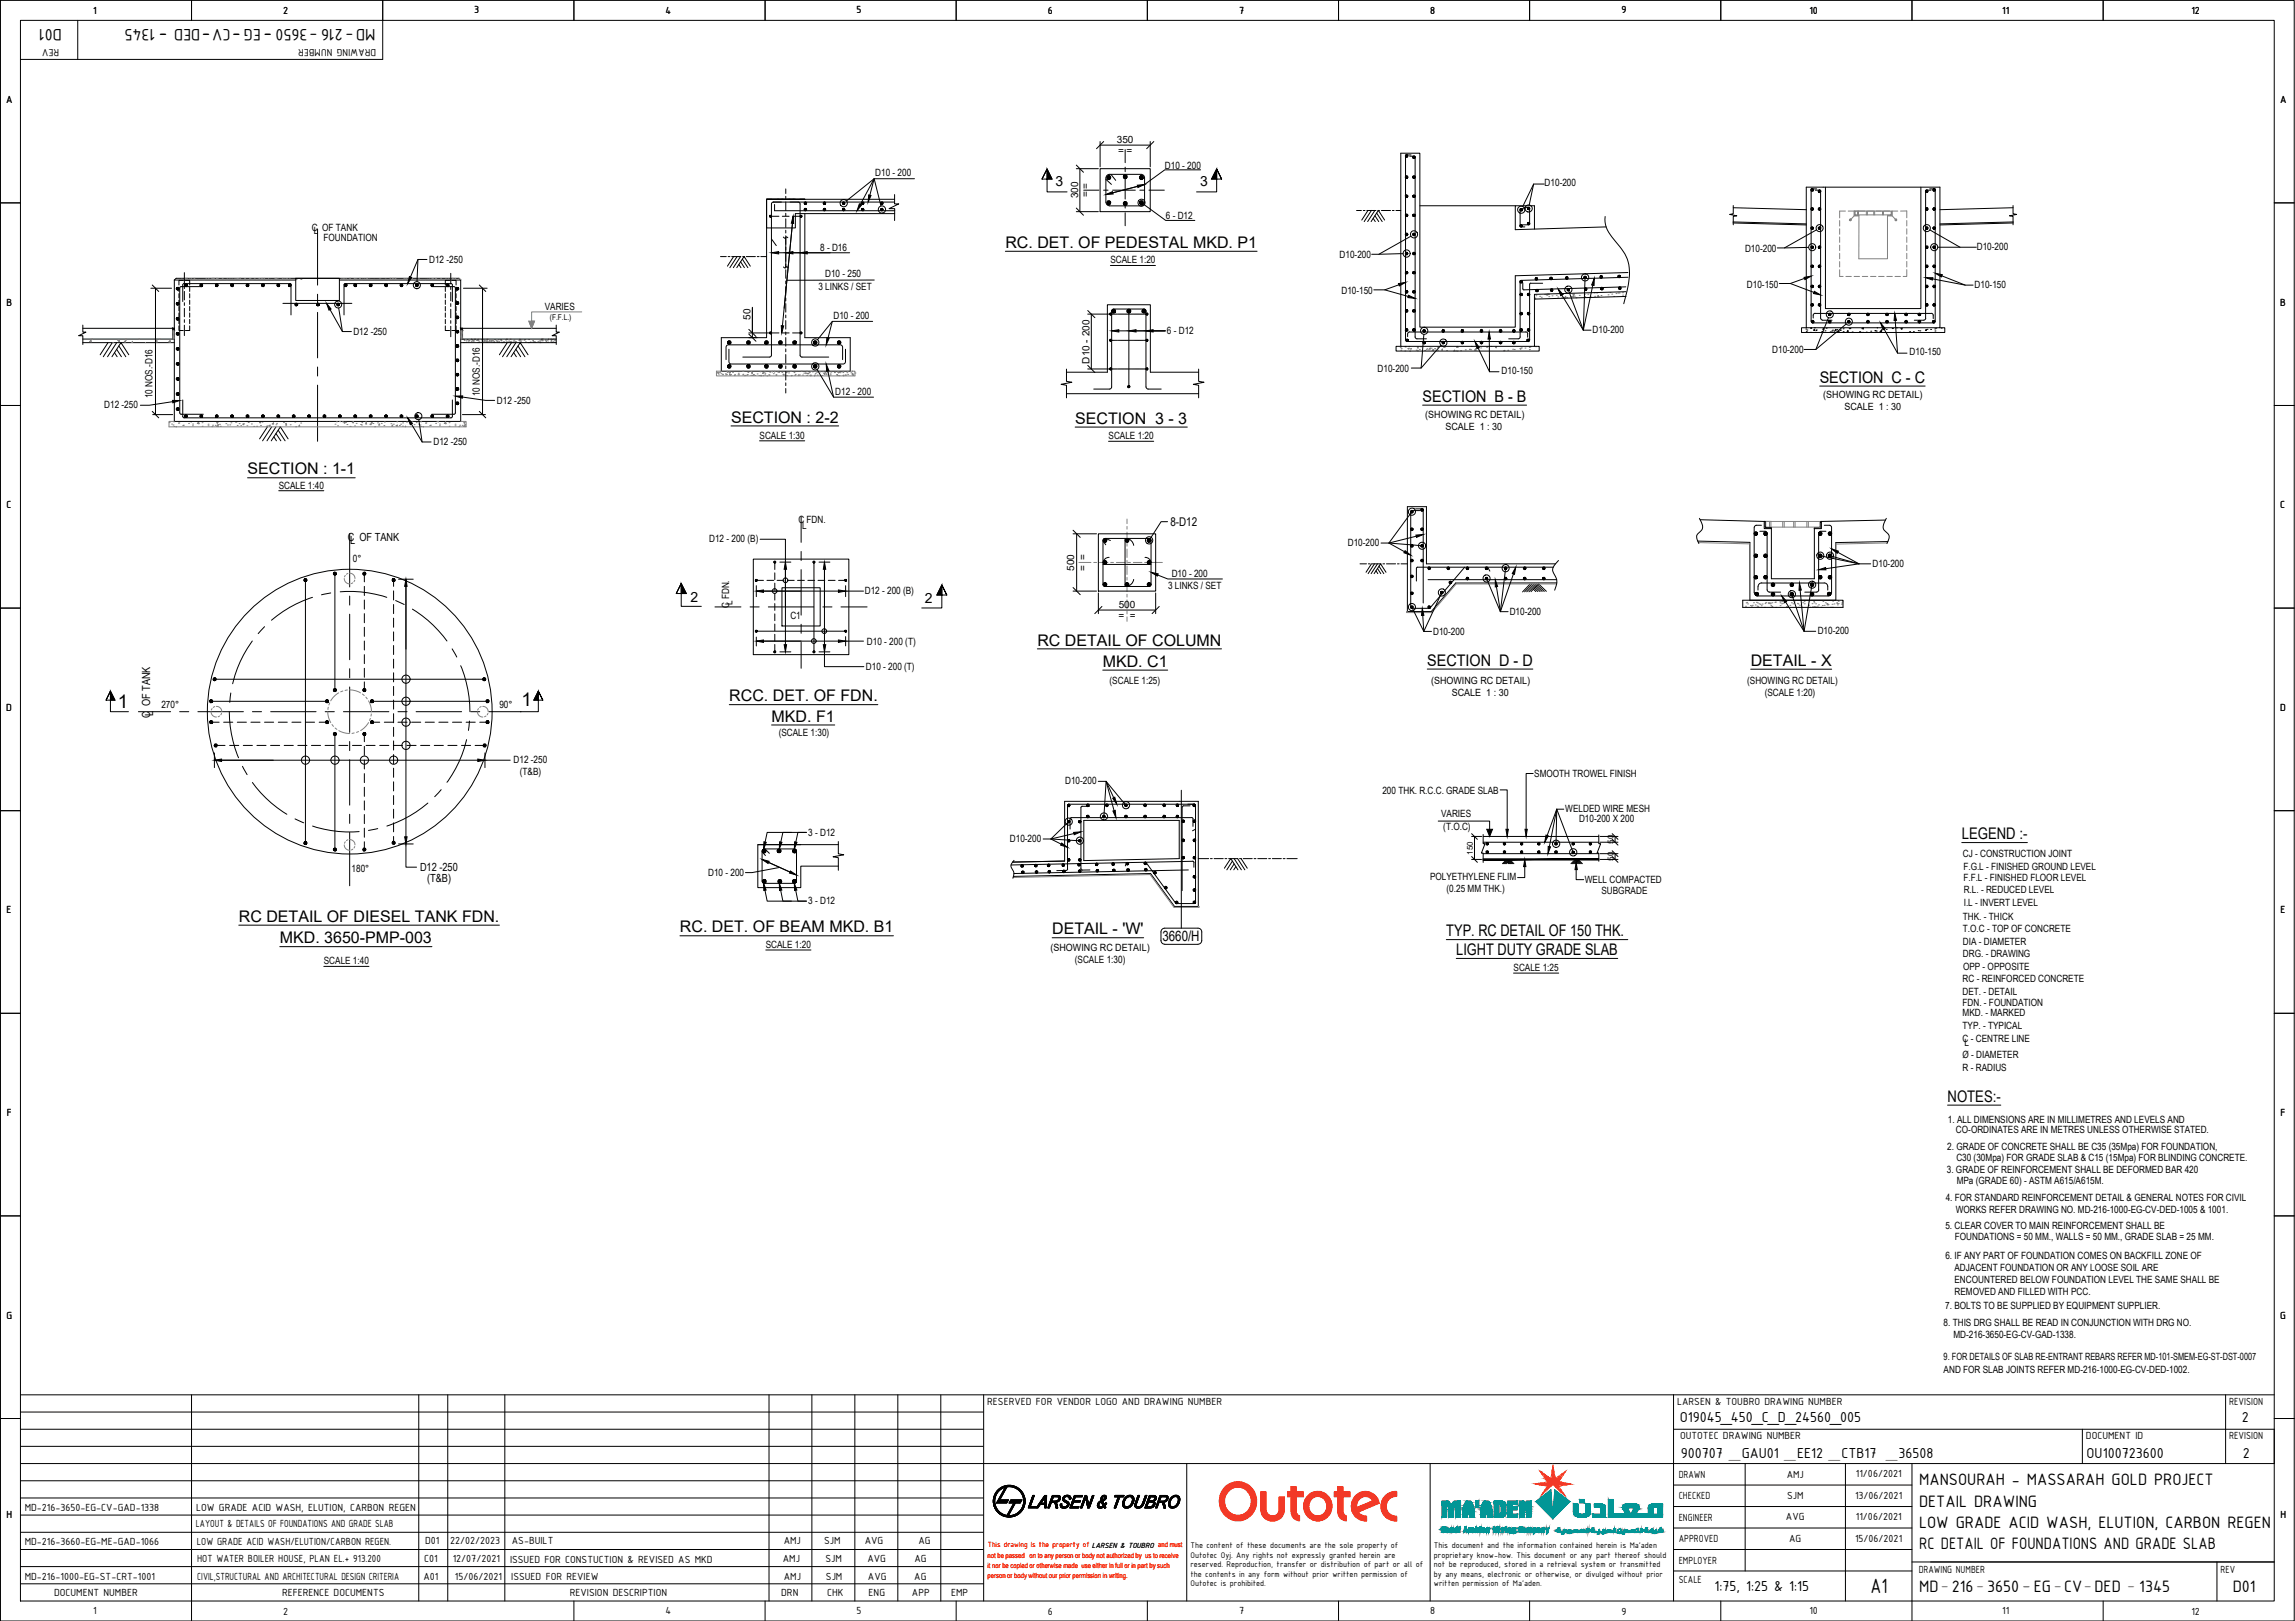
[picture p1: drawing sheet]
<svg xmlns="http://www.w3.org/2000/svg" width="841mm" height="594mm" viewBox="0 0 841 594" stroke-linecap="round" stroke-linejoin="round" font-family="sans-serif">
<defs><g id="words">
<text font-size="8.1" x="685.4" y="583.9">A1</text>
<g font-size="6.9">
<text x="43.2" y="259.3">1</text>
<text x="191.1" y="258.6">1</text>
</g>
<g font-size="6.5">
<text x="22.7" y="10.6" transform="rotate(-180 22.7 10.6)">D01</text>
<text x="61.3" y="11.5" transform="rotate(-180 61.3 11.5)">-</text>
<text x="77" y="11.5" transform="rotate(-180 77 11.5)">-</text>
<text x="88.1" y="11.5" transform="rotate(-180 88.1 11.5)">-</text>
<text x="99.6" y="11.5" transform="rotate(-180 99.6 11.5)">-</text>
<text x="137.6" y="10.6" transform="rotate(-180 137.6 10.6)">MD-216 -3650 -EG -CV-DED - 1345</text>
<text x="703.3" y="544.3">MANSOURAH - MASSARAH GOLD PROJECT</text>
<text x="703.3" y="552.1">DETAIL DRAWING</text>
<text x="703.3" y="560">LOW GRADE ACID WASH, ELUTION, CARBON REGEN</text>
<text x="703.3" y="567.9">RC DETAIL OF FOUNDATIONS AND GRADE SLAB</text>
<text x="703.3" y="583.6">MD-216- 3650 - EG-CV-DED - 1345</text>
<text x="818.2" y="583.6">D01</text>
</g>
<text font-size="6.5" fill="#808080" x="741.1" y="582.8">-</text>
<g font-size="5.9">
<text x="368.4" y="90.9">RC. DET. OF PEDESTAL MKD. P1</text>
<text x="666.8" y="140.3">SECTION C - C</text>
<text x="521.3" y="147.2">SECTION B - B</text>
<text x="267.9" y="154.9">SECTION : 2-2</text>
<text x="394" y="155.3">SECTION 3 - 3</text>
<text x="90.7" y="173.8">SECTION : 1-1</text>
<text x="380.2" y="236.6">RC DETAIL OF COLUMN</text>
<text x="404.1" y="244.4">MKD. C1</text>
<text x="523" y="244">SECTION D - D</text>
<text x="641.6" y="244">DETAIL - X</text>
<text x="267.3" y="257">RCC. DET. OF FDN.</text>
<text x="282.7" y="264.4">MKD. F1</text>
<text x="718.9" y="307.6">LEGEND :-</text>
<text x="87.5" y="337.8">RC DETAIL OF DIESEL TANK FDN.</text>
<text x="249.2" y="341.7">RC. DET. OF BEAM MKD. B1</text>
<text x="102.5" y="345.7">MKD. 3650-PMP-003</text>
<text x="385.6" y="342.4">DETAIL - 'W'</text>
<text x="530" y="343.1">TYP. RC DETAIL OF 150 THK.</text>
<text x="533.7" y="350">LIGHT DUTY GRADE SLAB</text>
<text x="713.7" y="403.8">NOTES:-</text>
</g>
<g font-size="5.7">
<text x="615.6" y="521.2">O19045_450_C_D_24560_005</text>
<text x="821.5" y="521.2">2</text>
<text x="615.9" y="534.3">900707 _GAU01 _EE12 _CTB17 _36508</text>
<text x="764.7" y="534.3">OU100723600</text>
<text x="821.9" y="534.3">2</text>
<text x="628.3" y="583.1">1:75, 1:25 &amp; 1:15</text>
</g>
<text font-size="5.3" x="426" y="345">3660/H</text>
<g font-size="5.1">
<text x="386.8" y="68.1">3</text>
<text x="439.8" y="68.1">3</text>
<text x="253" y="220.6">2</text>
<text x="339" y="221.2">2</text>
</g>
<text font-size="4.4" x="428.9" y="192.6">8-D12</text>
<g font-size="4.1">
<text x="34.2" y="5">1</text>
<text x="103.8" y="5.1">2</text>
<text x="173.8" y="4.9">3</text>
<text x="243.8" y="5">4</text>
<text x="313.9" y="4.9">5</text>
<text x="384" y="5.1">6</text>
<text x="454.1" y="5">7</text>
<text x="524.1" y="5">8</text>
<text x="594.2" y="4.9">9</text>
<text x="663.1" y="5">10</text>
<text x="733.7" y="5">11</text>
<text x="803.1" y="5.1">12</text>
<text x="21.7" y="17.9" transform="rotate(-180 21.7 17.9)">REV</text>
<text x="137.8" y="17.9" transform="rotate(-180 137.8 17.9)">DRAWING NUMBER</text>
<text x="2.2" y="37.7">A</text>
<text x="835.5" y="37.7">A</text>
<text x="2.4" y="112">B</text>
<text x="835.6" y="112">B</text>
<text x="2.4" y="186.2">C</text>
<text x="835.6" y="186.2">C</text>
<text x="127.4" y="198.4">C OF TANK</text>
<text x="128.3" y="199.5">L</text>
<text x="2.3" y="260.5">D</text>
<text x="55" y="263.1" transform="rotate(-90 55 263.1)">C OF TANK</text>
<text x="56.1" y="262.2" transform="rotate(-90 56.1 262.2)">L</text>
<text x="835.6" y="260.5">D</text>
<text x="153.9" y="319">D12 -250</text>
<text x="156.5" y="323.3">(T&amp;B)</text>
<text x="2.4" y="334.7">E</text>
<text x="835.7" y="334.7">E</text>
<text x="2.5" y="409">F</text>
<text x="835.7" y="409">F</text>
<text x="2.4" y="483.2">G</text>
<text x="835.6" y="483.2">G</text>
<text x="361.8" y="514.9">RESERVED FOR VENDOR LOGO AND DRAWING NUMBER</text>
<text x="614.6" y="514.9">LARSEN &amp; TOUBRO DRAWING NUMBER</text>
<text x="816.9" y="514.9">REVISION</text>
<text x="615.7" y="527.4">OUTOTEC DRAWING NUMBER</text>
<text x="764.4" y="527.4">DOCUMENT ID</text>
<text x="816.9" y="527.4">REVISION</text>
<text x="615.2" y="541.6">DRAWN</text>
<text x="654.8" y="541.5">AMJ</text>
<text x="680.1" y="541.2">11/06/2021</text>
<text x="615.2" y="549.5">CHECKED</text>
<text x="654.9" y="549.5">SJM</text>
<text x="679.8" y="549.3">13/06/2021</text>
<text x="2.4" y="556.4">H</text>
<text x="9.1" y="553.7">MD-216-3650-EG-CV-GAD-1338</text>
<text x="71.8" y="553.7">LOW GRADE ACID WASH, ELUTION, CARBON REGEN</text>
<text x="615.2" y="557.4">ENGINEER</text>
<text x="654.5" y="557.2">AVG</text>
<text x="680.1" y="557.1">11/06/2021</text>
<text x="835.7" y="556.4">H</text>
<text x="71.8" y="559.4">LAYOUT &amp; DETAILS OF FOUNDATIONS AND GRADE SLAB</text>
<text x="9.1" y="566.3">MD-216-3660-EG-ME-GAD-1066</text>
<text x="72.1" y="566.3">LOW GRADE ACID WASH/ELUTION/CARBON REGEN.</text>
<text x="155.8" y="566">D01</text>
<text x="165" y="566">22/02/2023</text>
<text x="187.6" y="566">AS-BUILT</text>
<text x="287.2" y="566">AMJ</text>
<text x="302" y="566">SJM</text>
<text x="316.9" y="566">AVG</text>
<text x="336.5" y="566">AG</text>
<text x="615.2" y="565.2">APPROVED</text>
<text x="655.7" y="565.3">AG</text>
<text x="679.8" y="565.1">15/06/2021</text>
<text x="72.2" y="572.6">HOT WATER BOILER HOUSE, PLAN EL.+ 913.200</text>
<text x="155.4" y="572.6">C01</text>
<text x="165.9" y="572.4">12/07/2021</text>
<text x="186.9" y="572.7">ISSUED FOR CONSTUCTION &amp; REVISED AS MKD</text>
<text x="286.9" y="572.6">AMJ</text>
<text x="302.5" y="572.6">SJM</text>
<text x="317.9" y="572.6">AVG</text>
<text x="335.1" y="572.6">AG</text>
<text x="615.2" y="573.1">EMPLOYER</text>
<text x="9.1" y="578.9">MD-216-1000-EG-ST-CRT-1001</text>
<text x="72.3" y="578.9">CIVIL,STRUCTURAL AND ARCHITECTURAL DESIGN CRITERIA</text>
<text x="155.2" y="578.9">A01</text>
<text x="166.7" y="578.9">15/06/2021</text>
<text x="187.4" y="579">ISSUED FOR REVIEW</text>
<text x="287.2" y="578.9">AMJ</text>
<text x="302.7" y="578.9">SJM</text>
<text x="318.1" y="578.9">AVG</text>
<text x="335" y="578.9">AG</text>
<text x="615.2" y="580.3">SCALE</text>
<text x="703.1" y="576.3">DRAWING NUMBER</text>
<text x="813.8" y="576.3">REV</text>
<text x="19.8" y="584.9">DOCUMENT NUMBER</text>
<text x="103.4" y="584.9">REFERENCE DOCUMENTS</text>
<text x="208.8" y="584.9">REVISION DESCRIPTION</text>
<text x="286.3" y="584.9">DRN</text>
<text x="303.1" y="584.9">CHK</text>
<text x="318.3" y="584.9">ENG</text>
<text x="334.2" y="584.9">APP</text>
<text x="348.6" y="584.9">EMP</text>
<text x="34.2" y="591.6">1</text>
<text x="103.8" y="591.7">2</text>
<text x="243.8" y="591.6">4</text>
<text x="313.9" y="591.6">5</text>
<text x="384" y="591.7">6</text>
<text x="454.1" y="591.6">7</text>
<text x="524.1" y="591.6">8</text>
<text x="594.2" y="591.7">9</text>
<text x="663.1" y="591.6">10</text>
<text x="733.7" y="591.6">11</text>
<text x="803.1" y="591.7">12</text>
</g>
<g font-size="3.7">
<text x="409.3" y="52.5">350</text>
<text x="409.7" y="56.5">= =</text>
<text x="320.8" y="64.5">D10 - 200</text>
<text x="426.9" y="61.8">D10 - 200</text>
<text x="566" y="68.3">D10-200</text>
<text x="395.1" y="72.7" transform="rotate(-90 395.1 72.7)">300</text>
<text x="399" y="72.3" transform="rotate(-90 399 72.3)">= =</text>
<text x="427.2" y="80.3">6 - D12</text>
<text x="114.3" y="84.7">C OF TANK</text>
<text x="115" y="85.7">L</text>
<text x="118.5" y="88.5">FOUNDATION</text>
<text x="300.6" y="92">8 - D16</text>
<text x="490.9" y="94.5">D10-200</text>
<text x="639.5" y="92.2">D10-200</text>
<text x="724.4" y="91.6">D10-200</text>
<text x="157.3" y="96.5">D12 -250</text>
<text x="302.4" y="101.4">D10 - 250</text>
<text x="406.9" y="96.5">SCALE 1:20</text>
<text x="299.9" y="106.2">3 LINKS / SET</text>
<text x="491.6" y="107.8">D10-150</text>
<text x="640.2" y="105.5">D10-150</text>
<text x="723.6" y="105.6">D10-150</text>
<text x="199.6" y="113.6">VARIES</text>
<text x="275" y="117.2" transform="rotate(-90 275 117.2)">50</text>
<text x="305.4" y="116.8">D10 - 200</text>
<text x="129.5" y="122.7">D12 -250</text>
<text x="427.7" y="122.4">6 - D12</text>
<text x="583.6" y="122.1">D10-200</text>
<text x="649.4" y="129.4">D10-200</text>
<text x="699.8" y="130.2">D10-150</text>
<text x="399.2" y="133.3" transform="rotate(-90 399.2 133.3)">D10 - 200</text>
<text x="504.8" y="136.2">D10-200</text>
<text x="550.3" y="137">D10-150</text>
<text x="38.2" y="149.7">D12 -250</text>
<text x="55.9" y="146" transform="rotate(-90 55.9 146)">10 NOS.-D16</text>
<text x="175.9" y="145.3" transform="rotate(-90 175.9 145.3)">10 NOS.-D16</text>
<text x="182.1" y="147.9">D12 -250</text>
<text x="306.1" y="144.8">D12 - 200</text>
<text x="668.1" y="145.8">(SHOWING RC DETAIL)</text>
<text x="522.3" y="153.1">(SHOWING RC DETAIL)</text>
<text x="675.9" y="150.2">SCALE 1 : 30</text>
<text x="278.3" y="160.8">SCALE 1:30</text>
<text x="406.2" y="161">SCALE 1:20</text>
<text x="529.7" y="157.5">SCALE 1 : 30</text>
<text x="158.8" y="163.2">D12 -250</text>
<text x="102.2" y="179">SCALE 1:40</text>
<text x="292.6" y="191.7">C FDN.</text>
<text x="293.9" y="193.9">L</text>
<text x="259.9" y="198.7">D12 - 200 (B)</text>
<text x="493.9" y="200.2">D10-200</text>
<text x="129.3" y="205.8">0°</text>
<text x="393.7" y="209.2" transform="rotate(-90 393.7 209.2)">500</text>
<text x="398.1" y="209.3" transform="rotate(-90 398.1 209.3)">= =</text>
<text x="686.2" y="207.7">D10-200</text>
<text x="428" y="215.9">3 LINKS / SET</text>
<text x="429.4" y="211.6">D10 - 200</text>
<text x="268.4" y="221.8" transform="rotate(-90 268.4 221.8)">L</text>
<text x="316.9" y="217.9">D12 - 200 (B)</text>
<text x="267.2" y="222.7" transform="rotate(-90 267.2 222.7)">C FDN.</text>
<text x="289.6" y="226.9">C1</text>
<text x="409.8" y="226.8">= =</text>
<text x="410" y="222.9">500</text>
<text x="553.3" y="225.3">D10-200</text>
<text x="525.2" y="232.6">D10-200</text>
<text x="666.1" y="232.4">D10-200</text>
<text x="317.7" y="236.4">D10 - 200 (T)</text>
<text x="317.3" y="245.5">D10 - 200 (T)</text>
<text x="406.6" y="250.7">(SCALE 1:25)</text>
<text x="524.4" y="250.7">(SHOWING RC DETAIL)</text>
<text x="640.2" y="250.8">(SHOWING RC DETAIL)</text>
<text x="532" y="254.9">SCALE 1 : 30</text>
<text x="646.7" y="255.2">(SCALE 1:20)</text>
<text x="59.1" y="259.3">270°</text>
<text x="183" y="259.6">90°</text>
<text x="285.4" y="269.8">(SCALE 1:30)</text>
<text x="188.2" y="279.7">D12 -250</text>
<text x="190.5" y="284">(T&amp;B)</text>
<text x="390.3" y="287.5">D10-200</text>
<text x="562.2" y="284.8">SMOOTH TROWEL FINISH</text>
<text x="506.6" y="291">200 THK. R.C.C. GRADE SLAB</text>
<text x="528.1" y="299.5">VARIES</text>
<text x="573.6" y="297.7">WELDED WIRE MESH</text>
<text x="528.9" y="304.2">(T.O.C)</text>
<text x="578.7" y="301.3">D10-200 X 200</text>
<text x="296.2" y="306.4">3 - D12</text>
<text x="370.1" y="308.7">D10-200</text>
<text x="719.3" y="314">CJ - CONSTRUCTION JOINT</text>
<text x="128.9" y="319.7">180°</text>
<text x="259.5" y="320.9">D10 - 200</text>
<text x="524" y="322.4">POLYETHYLENE FLIM</text>
<text x="580.8" y="323.5">WELL COMPACTED</text>
<text x="719.5" y="318.9">F.G.L - FINISHED GROUND LEVEL</text>
<text x="719.5" y="322.9">F.F.L - FINISHED FLOOR LEVEL</text>
<text x="530.1" y="327">(0.25 MM THK.)</text>
<text x="586.9" y="327.5">SUBGRADE</text>
<text x="719.6" y="327.4">R.L. - REDUCED LEVEL</text>
<text x="296.2" y="331.5">3 - D12</text>
<text x="719.6" y="331.9">I.L - INVERT LEVEL</text>
<text x="719.3" y="337.1">THK. - THICK</text>
<text x="719.3" y="341.5">T.O.C - TOP OF CONCRETE</text>
<text x="280.6" y="347.4">SCALE 1:20</text>
<text x="719.3" y="346.4">DIA - DIAMETER</text>
<text x="118.7" y="353.4">SCALE 1:40</text>
<text x="385" y="348.4">(SHOWING RC DETAIL)</text>
<text x="393.9" y="352.9">(SCALE 1:30)</text>
<text x="719.3" y="350.6">DRG. - DRAWING</text>
<text x="554.7" y="355.9">SCALE 1:25</text>
<text x="719.2" y="360">RC - REINFORCED CONCRETE</text>
<text x="719.4" y="355.3">OPP - OPPOSITE</text>
<text x="719.2" y="364.5">DET. - DETAIL</text>
<text x="719.2" y="368.7">FDN. - FOUNDATION</text>
<text x="719.2" y="372.5">MKD. - MARKED</text>
<text x="719.2" y="377.1">TYP. - TYPICAL</text>
<text x="719.2" y="382">C - CENTRE LINE</text>
<text x="719.9" y="383.2">L</text>
<text x="719.2" y="387.7">Ø - DIAMETER</text>
<text x="719.2" y="392.6">R - RADIUS</text>
<text x="713.8" y="411.5">1. ALL DIMENSIONS ARE IN MILLIMETRES AND LEVELS AND</text>
<text x="716.8" y="415.4">CO-ORDINATES ARE IN METRES UNLESS OTHERWISE STATED.</text>
<text x="713.6" y="421.6">2. GRADE OF CONCRETE SHALL BE C35 (35Mpa) FOR FOUNDATION,</text>
<text x="716.9" y="425.4">C30 (30Mpa) FOR GRADE SLAB &amp; C15 (15Mpa) FOR BLINDING CONCRETE.</text>
<text x="713.4" y="430">3. GRADE OF REINFORCEMENT SHALL BE DEFORMED BAR 420</text>
<text x="717" y="433.8">MPa (GRADE 60) - ASTM A615/A615M.</text>
<text x="713" y="440">4. FOR STANDARD REINFORCEMENT DETAIL &amp; GENERAL NOTES FOR CIVIL</text>
<text x="716.7" y="444.4">WORKS REFER DRAWING NO. MD-216-1000-EG-CV-DED-1005 &amp; 1001.</text>
<text x="712.9" y="450.3">5. CLEAR COVER TO MAIN REINFORCEMENT SHALL BE</text>
<text x="716.4" y="454.6">FOUNDATIONS = 50 MM., WALLS = 50 MM., GRADE SLAB = 25 MM.</text>
<text x="712.9" y="461.5">6. IF ANY PART OF FOUNDATION COMES ON BACKFILL ZONE OF</text>
<text x="716.2" y="466">ADJACENT FOUNDATION OR ANY LOOSE SOIL ARE</text>
<text x="716.2" y="470.3">ENCOUNTERED BELOW FOUNDATION LEVEL THE SAME SHALL BE</text>
<text x="712.9" y="479.8">7. BOLTS TO BE SUPPLIED BY EQUIPMENT SUPPLIER.</text>
<text x="716.2" y="474.7">REMOVED AND FILLED WITH PCC.</text>
<text x="712.3" y="485.8">8. THIS DRG SHALL BE READ IN CONJUNCTION WITH DRG NO.</text>
<text x="715.9" y="490.2">MD-216-3650-EG-CV-GAD-1338.</text>
<text x="712.3" y="498.3">9. FOR DETAILS OF SLAB RE-ENTRANT REBARS REFER MD-101-SMEM-EG-ST-DST-0007</text>
<text x="712.3" y="503.4">AND FOR SLAB JOINTS REFER MD-216-1000-EG-CV-DED-1002.</text>
</g>
<g font-size="3.3">
<text x="436.2" y="567.3">The content of these documents are the sole property of</text>
<text x="525.5" y="567.3">This document and the information contained herein is Ma'aden</text>
<text x="436.2" y="570.8">Outotec Oyj. Any rights not expressly granted herein are</text>
<text x="436.2" y="574.4">reserved. Reproduction, transfer or distribution of part or all of</text>
<text x="525.5" y="570.8">proprietary know-how. This document or any part thereof should</text>
<text x="525.5" y="574.4">not be reproduced, stored in a retrieval system or transmitted</text>
<text x="436.2" y="577.8">the contents in any form without prior written permission of</text>
<text x="436.2" y="581.3">Outotec is prohibited.</text>
<text x="525.5" y="577.8">by any means, electronic or otherwise, or divulged without prior</text>
<text x="525.5" y="581.3">written permission of Ma'aden.</text>
</g>
<g font-size="2.9">
<text x="201.5" y="117.4">(F.F.L.)</text>
<text x="591.3" y="309.2" transform="rotate(-90 591.3 309.2)">50</text>
<text x="539.8" y="313.3" transform="rotate(-90 539.8 313.3)">150</text>
<text x="591.3" y="315.5" transform="rotate(-90 591.3 315.5)">50</text>
</g>
<text font-size="2.9" fill="#f00" x="362" y="567.1">This drawing is the property of LARSEN &amp; TOUBRO and must</text>
<g font-size="2.6" fill="#f00">
<text x="361.9" y="570.9">not be passed on to any person or body not authorized by us to receive</text>
<text x="361.9" y="574.7">it nor be copied or otherwise made use either in full or in part by such</text>
<text x="361.9" y="578.5">person or body without our prior permission in writing.</text>
</g>
</g></defs>
<!-- layer: CI-CEN -->
<g fill="none" stroke="#000" stroke-width=".37">
<path d="M412.3 54.8v4.8M397.1 69.7h5.6M404.4 69.7h1.7M407.7 69.7h8.4M412.3 61.3v1.6M412.3 64.6v8.4M412.3 74.6v1.7M412.3 77.9v4.8M417.7 69.7h1.7M421 69.7h5.7M497.1 77.1h1.8M499.6 77.1h.6"/>
<path d="M500.9 77.1h3.3M504.9 77.1h.6M506.2 77.1h3.4M510.2 77.1h.7M511.6 77.1h1.7M67.6 99.9v3.8M116.4 83.9v20.6M264 94h2.1M266.8 94h.7M268.1 94h3.4M272.2 94h.6M273.5 94h3.3"/>
<path d="M277.5 94h.7M278.8 94h2.1M67.6 104.7v1.1M67.6 106.8v3.1M67.6 110.9v1M67.6 113v3.1M67.6 117.2v1M67.6 119.2v3.8M116.4 107.8v3.3M116.4 114.5v16.7M165.2 100.2v3.8M165.2 105.1v1"/>
<path d="M165.2 107.1v3.2M165.2 111.3v1M165.2 113.3v3.2M165.2 117.5v1M165.2 119.6v3.8M116.4 134.5v3.3M116.4 141.2v20.5M128.1 195.6v19.5M114.5 218.9l-1 .4a44.2 44.2 0 0 0-14 8M121.2 217.3l-3.4 .7M124.7 216.9a43.2 43.2 0 0 1 17 2M128.1 218.5v3.3"/>
<path d="M498.4 206.6h2.4M501.4 206.6h.7M502.8 206.6h3.3M506.8 206.6h.6M508.1 206.6h3.3M512.1 206.6h.6M513.4 206.6h2.3M92.5 234.9a43 43 0 0 0-7.2 15.7M96.9 229.7l-2.3 2.5M128.1 225.1v16.7M145 220.1l3.1 1.4M151.1 223.2l1.4 .9a44.2 44.2 0 0 1 11.3 10.8"/>
<path d="M165.7 237.8l1.7 3M84.6 254l-.4 3.4M128.1 245.1v3.3M128.1 251.8v16.6M168.8 244l.4 .9a45.2 45.2 0 0 1 3 15.9M50.7 260.8h11.8M65.8 260.8h3.4M72.5 260.8h16.7M84 260.9a44.3 44.3 0 0 0 3.4 16.8M92.5 260.8h3.3M99.2 260.8h16.6M119.2 260.8h3.3"/>
<path d="M125.9 260.8h16.6M128.1 271.8v3.3M128.1 278.4v16.7M145.8 260.8h3.4M152.5 260.8h16.7M171 271.1a42.4 42.4 0 0 1-7.2 15.6M172 264.3l-.3 3.4M172.5 260.8h3.3M179.2 260.8h11.8M88.9 280.9l1.7 3M92.5 286.8a43.6 43.6 0 0 0 12.6 11.6M128.1 298.4v3.4"/>
<path d="M156.8 294.3a44 44 0 0 1-15 8.4M161.7 289.4l-2.4 2.6M108.1 300.1l3.2 1.5M114.6 302.7l1.5 .5a44 44 0 0 0 15.5 1.6M128.1 305.1v19.5M138.4 303.7l-3.4 .6M439.1 314.7h3.8M443.6 314.7h.6M444.9 314.7h3.4M448.9 314.7h.7M450.3 314.7h3.3M454.2 314.7h.7"/>
<path d="M455.6 314.7h3.3M459.6 314.7h.6M460.9 314.7h3.3M464.9 314.7h.7M466.3 314.7h3.3M470.2 314.7h.7M471.6 314.7h3.8"/>
</g>
<!-- layer: CI-TEXT -->
<g fill="none" stroke="#000" stroke-width=".37">
<path d="M368.4 92.1h92.3M406.9 97.3h16.5M267.9 156.1h39.4M394 156.5h41.1M521.3 148.5h38.1M666.8 141.5h38.7M90.7 175.1h39.5M102.2 179.8h16.5M278.3 161.6h16.6M406.2 161.7h16.6M267.3 258.2h54.4M523 245.2h38.7"/>
<path d="M282.7 265.7h23.2M87.5 339.1h95.5M102.5 346.9h55.8M118.7 354.2h16.5M249.2 343h78.2M280.6 348.2h16.6M554.7 356.6h16.5"/>
</g>
<!-- layer: 0 -->
<path d="M383.7 61.9l1.8 3.7h-1.8zM445.9 61.9v3.7h-1.9zM249.6 213.8l1.9 3.7h-1.9zM345.1 214.4v3.7h-1.8zM40.5 253.3l1.6 3.3h-1.6zM197.3 253.3v3.3h-1.7zM544.8 303.9h2.1l-1 2.6z" fill="#000" stroke="#000" stroke-width=".37"/>
<g fill="none" stroke="#000" stroke-width=".37">
<path d="M404.5 51.9l-2.7 2.6M422.8 51.9l-2.6 2.6M280.9 73v50.8h-16.6v12.2h47.3v-12.2h-16.7v-45.5M280.9 73h14h-1.8M280.9 73h14M288 69.2v1.7M288 71.9v1.1M288 74v3.1M288 78.2v1M310.2 73.7l10.1-8.2 2.5 10M381.8 65.6l1.9-3.7 1.8 3.7h-3.7l1.9-3.7v8.4h7.3M394.4 60.5l2.6 2.6"/>
<path d="M394.4 76.3l2.6 2.6M419.4 75.1l7.8 5.7h10.7M447.7 65.6l-1.8-3.7-1.9 3.7h3.7l-1.8-3.7v8.4h-7.4M520.3 75.4h35M562 67.5l-1.6 7.7M565.9 67.5h-3.9l-4 8.2M635.2 75.3v3l-1.3 .3 2.6 .5-1.3 .2v3.1M635.2 76.1l26.8 .7M661.9 68.6h49v51.5h-49zM669 68.6v44.5h34.9v-44.5M737.7 75.3v3l1.3 .3-2.6 .5 1.3 .2v3.1M737.7 76.1l-26.8 .7"/>
<path d="M153.2 95.1l-.4 8.1M288 80.2v3.1M288 84.4v1M288 86.4v3.1M288 90.6v1M288 92.6v3.2M288 96.8v1M288 98.9v3.1M514.1 93l-8.8 .2M517 86.6l-11.7 6.6h-2.6M562.3 84v-8.6h-7v8.8M635.1 81.3l26.8 .8"/>
<path d="M635.1 81.7l26.8 .7M662.8 90.6l-8.9 .3M665.6 84.3l-11.7 6.6h-2.6M707.2 84.3l11.1 6.3h5.9M710.1 90.6h8.2M737.8 81.3l-26.9 .8M737.8 81.7l-26.9 .7M55.8 104.5l2.4 2.3M57 105.6v46.3M108.4 102.6h-44.5v51.8h104.9v-51.8h-44.4M124.1 112.9l1.4 8.6M175.6 104.5l2.4 2.3"/>
<path d="M176.8 105.6v46.3M288 103v1M288 105.1v3.1M288 109.2v1.1M288 111.3v3.1M288 115.5v1M288 117.5v3.1M305 117.8l-5.4 6.7M398.6 113.8l2.6 2.6M555.3 101.1v18.8h-35v-63.8h-7v70.8h49v-19M580.9 101.7l-.7 19.3-5.5-14.9M595.9 108.6l-33.6 1"/>
<path d="M670.1 116.5l-4.7 11.6h-4.3M676.5 118.8l-11.1 9.3M30.4 120.3h33.5M30.4 125.6h33.5M30.4 124.3h33.5M168.8 120.3h35M168.8 125.6h35M168.8 124.3h35M274.4 122.4l2.6 2.7M274.4 120.7l2.6 2.6M288 121.7v1M288 123.7v3.1"/>
<path d="M288 127.9v1M288 129.9v3.2M288 134.1v1M288 136.2v3.1M299.4 135.4l6.1 10.2M390.8 135.3v4.5l2 .3-4 .8 2 .3v4.6M398.6 133.9l2.6 2.6M439.3 135.3v4.5l1.9 .3-3.9 .8 2 .3v4.6M513.3 126.9h-1.7v1.8h52.4v-1.8h-1.7M521.8 122.6l-1 12.3h-3.6M528 126.5l-7.2 8.4M661.9 120.1h-1.7v1.7h52.5v-1.7h-1.8"/>
<path d="M55.8 150.8l2.4 2.3M153.5 153.9l1.2 8.1M175.6 150.8l2.4 2.3M288 140.3v1M288 142.4v1.6M393.2 194.3l2.7 2.6M427.9 191.2h-2.4l-4.4 6.8M517.4 187.6l-8.4 11.4 12.1 1M646.5 191.1h2.6M667.2 191.2v.4M247.8 217.5l1.8-3.7 1.9 3.7h-3.7l1.8-3.7v8.4h7.4M347 218.1l-1.9-3.7-1.8 3.7h3.7l-1.9-3.7v8.4h-7.3"/>
<path d="M393.2 215.3l2.7 2.6M528.4 217.1l-6.6 14.3-4.4-8.9M551.7 208.3l-1.9 15.9-5.1-12.2M570 206.6h-47.3v-20.9h-7v38.4h8.8l8.9-10.4 37.1-.1M664 214.3l-2.9 17.1-4.5-13.6M667 203.7l14.3 2.9-10.7-2.9M380.2 237.8h67.4M403.8 222.3l-2.6 2.6M424.8 222.3l-2.6 2.6M38.9 256.6l1.6-3.3 1.6 3.3h-3.2l1.6-3.3v7.5h6.6M198.9 256.6l-1.6-3.3-1.7 3.3h3.3l-1.6-3.3v7.5h-6.6M404.1 245.6h23.8"/>
<path d="M641.6 245.3h29.6M412.6 295.1l-7.3-8.7-.8 12.8M307.2 308.4v4.5l2 .4-3.9 .7 1.9 .3v4.7M391.6 301.1l-6.5 6.4 10.6 .6M527 300.9h18.9v5.6M539.3 305.5l2.1 2.1M539.3 313.9l2.1 2.1M570.2 309.3l.3-12.7 6 15.8M590.8 307.6l2.1 2.1M590.8 305.5l2.1 2.1M590.8 311.8l2.1 2.1M590.8 313.9l2.1 2.1"/>
<path d="M718.9 308.8h24M385.6 343.7h33.5M530 344.4h66.5M533.7 351.3h59.1M713.7 405h19.5"/>
<circle cx="309.2" cy="74.5" r="1.33"/>
<circle cx="323.2" cy="76.8" r="1.33"/>
<circle cx="418.3" cy="74.3" r="1.29"/>
<circle cx="557.5" cy="76.9" r="1.31"/>
<circle cx="560.2" cy="76.4" r="1.31"/>
<circle cx="515.4" cy="92.9" r="1.31"/>
<circle cx="518.2" cy="85.9" r="1.31"/>
<circle cx="664.1" cy="90.6" r="1.29"/>
<circle cx="666.8" cy="83.6" r="1.29"/>
<circle cx="706.1" cy="83.6" r="1.29"/>
<circle cx="708.8" cy="90.6" r="1.29"/>
<circle cx="123.9" cy="111.6" r="1.29"/>
<circle cx="152.8" cy="104.5" r="1.29"/>
<circle cx="574.7" cy="106.1" r="1.31"/>
<circle cx="580.9" cy="101.7" r="1.31"/>
<circle cx="670.5" cy="115.2" r="1.29"/>
<circle cx="677.5" cy="117.9" r="1.29"/>
<circle cx="298.8" cy="134.3" r="1.33"/>
<circle cx="298.8" cy="125.5" r="1.33"/>
<circle cx="521.9" cy="121.3" r="1.31"/>
<circle cx="528.9" cy="125.6" r="1.31"/>
<circle cx="153.3" cy="152.5" r="1.29"/>
<circle cx="421.1" cy="198" r="1.33"/>
<circle cx="517.4" cy="187.5" r="1.31"/>
<circle cx="521.2" cy="200" r="1.31"/>
<circle cx="528.4" cy="217.1" r="1.31"/>
<circle cx="544.8" cy="212" r="1.31"/>
<circle cx="551.8" cy="208.2" r="1.31"/>
<circle cx="656.7" cy="217.8" r="1.31"/>
<circle cx="664" cy="214.3" r="1.31"/>
<circle cx="667.1" cy="203.7" r="1.31"/>
<circle cx="670.6" cy="203.7" r="1.31"/>
<circle cx="517.4" cy="222.5" r="1.31"/>
<circle cx="404.6" cy="299.2" r="1.31"/>
<circle cx="412.6" cy="295.1" r="1.31"/>
<circle cx="391.6" cy="301.1" r="1.31"/>
<circle cx="395.7" cy="308.1" r="1.31"/>
<circle cx="570.3" cy="309.2" r="1.33"/>
<circle cx="576.5" cy="312.4" r="1.33"/>
</g>
<!-- layer: CI-NEWLINES -->
<g fill="none" stroke="#000" stroke-width=".37">
<path d="M280.9 73h46.9M291.5 73h-10.6v10.5h10.6v-5.2h36.4M403.1 61.8h18.4v15.8h-18.4zM440 62.2h-13.2l-7.4 5.4M588.2 79.3a9.5 9.5 0 0 0 2.5 7.6 24 24 0 0 1 5.9 9.1 24 24 0 0 1-1 13l-.6 2.3M588.6 83.2l-33.3 1M596.6 99.9l-41.3 1.2M63.9 102.6l.7-.6h103.6l.6 .6M65.6 119.4v1.7h1.6M65.6 105.3v1.5M65.6 107.6v1.6M65.6 110v1.6"/>
<path d="M65.6 112.3v1.6M65.6 114.7v1.6M65.6 117.1v1.5M67.2 102.8h-1.6v1.7M67.9 102.8h1.6v1.7M69.5 105.3v1.5M69.5 107.6v1.6M69.5 110v1.6M69.5 112.3v1.6M69.5 114.7v1.6M69.5 117.1v1.5M69.5 119.4v1.7h-1.6"/>
<path d="M108.4 102h16v8.1h-16zM163.2 119.4v1.7h1.6M163.2 105.3v1.5M163.2 107.6v1.6M163.2 110v1.6M163.2 112.3v1.6M163.2 114.7v1.6M163.2 117.1v1.5M164.8 102.8h-1.6v1.7M165.6 102.8h1.5v1.7M167.1 119.4v1.7h-1.5M167.1 105.3v1.5"/>
<path d="M167.1 107.6v1.6M167.1 110v1.6M167.1 112.3v1.6M167.1 114.7v1.6M167.1 117.1v1.5M407.4 115.1h.1M407.6 115.1h.3M408 115.1h.3M408.4 115.1h.3M408.8 115.1h.3M409.2 115.1h.2M409.6 115.1h.3"/>
<path d="M410 115.1h.3M410.4 115.1h.2M410.8 115.1h.3M411.2 115.1h.2M411.6 115.1h.2M411.9 115.1h.3M412.4 115.1h.2M412.7 115.1h.3M413.1 115.1h.3M413.6 115.1h.2M413.9 115.1h.3M414.3 115.1h.3"/>
<path d="M414.7 115.1h.3M415.1 115.1h.3M415.5 115.1h.3M415.9 115.1h.3M416.3 115.1h.3M416.7 115.1h.2M417.1 115.1h.2M417.4 115.1h.3M417.9 115.1h.2M418.3 115.1h.2M418.6 115.1h.3M419.1 115.1h.2"/>
<path d="M419.4 115.1h.3M419.8 115.1h.1M595.8 106.9l-33.5 1M63.2 121h.7M63.9 120.3h-.7v4M168.8 120.3h.7v4M168.8 121h.7M390.8 136.4h15v-24.7h15.8v24.7h17.7M407.4 135.2h.1M407.4 124.7h.1M407.6 135.2h.3M407.6 124.7h.3"/>
<path d="M408 135.2h.3M408 124.7h.3M408.4 135.2h.3M408.4 124.7h.3M408.8 135.2h.3M408.8 124.7h.3M409.2 135.2h.2M409.2 124.7h.2M409.6 135.2h.3M409.6 124.7h.3M410 135.2h.3M410 124.7h.3"/>
<path d="M410.4 135.2h.2M410.4 124.7h.2M410.8 135.2h.3M410.8 124.7h.3M411.2 135.2h.2M411.2 124.7h.2M411.6 135.2h.2M411.6 124.7h.2M411.9 135.2h.3M411.9 124.7h.3M412.4 135.2h.2M412.4 124.7h.2"/>
<path d="M412.7 135.2h.3M412.7 124.7h.3M413.1 135.2h.3M413.1 124.7h.3M413.6 135.2h.2M413.6 124.7h.2M413.9 135.2h.3M413.9 124.7h.3M414.3 135.2h.3M414.3 124.7h.3M414.7 135.2h.3M414.7 124.7h.3"/>
<path d="M415.1 135.2h.3M415.1 124.7h.3M415.5 135.2h.3M415.5 124.7h.3M415.9 135.2h.3M415.9 124.7h.3M416.3 135.2h.3M416.3 124.7h.3M416.7 135.2h.2M416.7 124.7h.2M417.1 135.2h.2M417.1 124.7h.2"/>
<path d="M417.4 135.2h.3M417.4 124.7h.3M417.9 135.2h.2M417.9 124.7h.2M418.3 135.2h.2M418.3 124.7h.2M418.6 135.2h.3M418.6 124.7h.3M419.1 135.2h.2M419.1 124.7h.2M419.4 135.2h.3M419.4 124.7h.3"/>
<path d="M419.8 135.2h.1M419.8 124.7h.1M390.8 144.3h48.5M402.5 195.6h21v21h-21zM622.2 198.3l19.1 .5v21.2h31.5v-21.1l19-.4M622.8 190l.6 1.3a2.84 2.84 0 0 1-1.2 4.3l-.5 .8 .1 .8 .8 2M623 190.5l23.5 .6M664.9 193.5v18.6h-15.8v-18.5M690.9 190.6l-23.4 .5M691.3 190l-.7 1.3a2.82 2.82 0 0 0 1.3 4.3l.4 .8v.8l-.8 2M276.1 204.9h35v35h-35zM286.6 215.4h14v14h-14z"/>
<path d="M571.1 205.4l-1.1 1.3a3.1 3.1 0 0 0 0 4.5 5.1 5.1 0 0 1-.3 5.1M638.6 220h36.8v2.6h-36.8zM277.7 309.6h29.5M293.5 309.6h-15.8v15.7h15.8v-7.9h13.7M371.1 315.9l19-.3v-21.9h49v38.5h-8.7l-8.8-12.1-50.2 1.1M371.6 315.3a2.43 2.43 0 0 0-.3 3.9l.3 .9-.4 1.8M397.2 300.7h34.9v14l-34.9 .7zM543.4 315h42.4M543.5 305.8v3.4h.7l-1.3 3.4h.6v3.5M543.5 306.5h42.4M585.9 306v3.2h.7l-1.3 3.4h.6v3.1"/>
<circle cx="128.2" cy="260.8" r="52.2"/>
</g>
<!-- layer: Rein. -->
<g fill="#000" stroke="#000" stroke-width=".37">
<path d="M282.1 79.3l.1 .2 .2-.2zM282.4 79.3v.3l-.2-.1zM282.4 79.3v.3l.2-.2z"/>
<path d="M282.2 79.1l.2 .2zM282.2 79.1l.2 .2h-.3z"/>
<path d="M282.4 79.3l.2 .1 .1-.2zM282.5 79.1l.2 .1-.3 .1zM282.3 79l.1 .3 .1-.2z"/>
<path d="M293.2 79.2l.1 .2 .2-.1zM293.3 79.4l.2-.1v.3zM293.5 79.3v.3l.3-.1z"/>
<path d="M293.3 79.1l.2 .2v-.3zM293.3 79.1l.2 .2z"/>
<path d="M293.5 79.3l.3 .2v-.2zM293.5 79.3l.3-.2v.2zM293.5 79v.3l.3-.2z"/>
<path d="M294.8 76.8h.3zM294.8 77l.3-.2-.2 .3zM295.1 76.8l-.2 .3 .2 .1z"/>
<path d="M294.8 74.5h.3zM294.8 74.6l.3-.1-.2 .3zM295.1 74.5l-.2 .3 .2 .1z"/>
<path d="M295.1 76.8v.4zM295.1 76.8l.4 .2-.2 .1zM295.1 76.8l.4 .2v-.2z"/>
<path d="M295 76.5l.1 .3zM294.8 76.6l.2-.1 .1 .3zM294.8 76.6v.2h.3z"/>
<path d="M295.1 74.5v.4zM295.1 74.5l.4 .2-.2 .1zM295.1 74.5l.4 .2v-.2z"/>
<path d="M295 74.1l.1 .4zM294.8 74.3l.2-.2 .1 .4zM294.8 74.3v.2h.3z"/>
<path d="M295.1 76.8h.4zM295.4 76.5l.1 .1-.4 .2zM295.1 76.4v.4l.3-.3z"/>
<path d="M295.1 74.5h.4zM295.4 74.1l.1 .2-.4 .2zM295.1 74.1v.4l.3-.4z"/>
<path d="M301.8 76.8h.3zM301.8 77l.3-.2-.1 .3zM302.1 76.8v.4z"/>
<path d="M301.8 74.5h.3zM301.8 74.6l.3-.1-.1 .3zM302.1 74.5v.4z"/>
<path d="M302.1 76.8v.4l.2-.1zM302.1 76.8l.4 .2zM302.1 76.8l.4 .2v-.2z"/>
<path d="M302.1 74.5v.4l.2-.1zM302.1 74.5l.4 .2zM302.1 74.5l.4 .2v-.2z"/>
<path d="M302 76.5l.1 .3 .1-.4zM301.8 76.6l.3 .2zM301.8 76.6v.2h.3z"/>
<path d="M302 74.1l.1 .4 .1-.4zM302 74.1l.1 .4zM301.8 74.3v.2h.3z"/>
<path d="M302.1 76.8h.4zM302.3 76.5l.2 .1-.4 .2zM302.2 76.4l-.1 .4z"/>
<path d="M302.1 74.5h.4zM302.3 74.1l.2 .2-.4 .2zM302.2 74.1l-.1 .4z"/>
<path d="M308.8 76.8h.4zM308.8 77l.4-.2-.3 .3zM309.2 76.8l-.3 .3 .3 .1z"/>
<path d="M308.8 74.5h.4zM308.8 74.6l.4-.1-.3 .3zM309.2 74.5l-.3 .3 .3 .1z"/>
<path d="M309.2 76.8v.4zM309.2 76.8l.3 .2-.2 .1zM309.2 76.8l.3 .2v-.2z"/>
<path d="M308.9 76.5l.3 .3v-.4zM308.8 76.6l.4 .2zM308.8 76.6v.2h.4z"/>
<path d="M309.2 74.5v.4zM309.2 74.5l.3 .2-.2 .1zM309.2 74.5l.3 .2v-.2z"/>
<path d="M308.9 74.1l.3 .4v-.4zM308.9 74.1l.3 .4zM308.8 74.3v.2h.4z"/>
<path d="M309.2 76.8h.3zM309.3 76.5l.2 .1-.3 .2zM309.2 76.4v.4z"/>
<path d="M309.2 74.5h.3zM309.3 74.1l.2 .2-.3 .2zM309.2 74.1v.4z"/>
<path d="M315.8 76.8h.3zM315.8 77l.3-.2-.2 .3zM316.1 76.8l-.2 .3 .2 .1z"/>
<path d="M315.8 74.5h.3zM315.8 74.6l.3-.1-.2 .3zM316.1 74.5l-.2 .3 .2 .1z"/>
<path d="M316.1 76.8v.4l.3-.1zM316.1 76.8l.4 .2zM316.1 76.8l.4 .2v-.2z"/>
<path d="M316 76.5l.1 .3zM315.8 76.6l.2-.1 .1 .3zM315.8 76.6v.2h.3z"/>
<path d="M316.1 74.5v.4l.3-.1zM316.1 74.5l.4 .2zM316.1 74.5l.4 .2v-.2z"/>
<path d="M316 74.1l.1 .4zM315.8 74.3l.2-.2 .1 .4zM315.8 74.3v.2h.3z"/>
<path d="M316.1 76.8h.4zM316.4 76.5l.1 .1-.4 .2zM316.1 76.4v.4l.3-.3z"/>
<path d="M316.1 74.5h.4zM316.4 74.1l.1 .2-.4 .2zM316.1 74.1v.4l.3-.4z"/>
<path d="M322.7 76.8h.5zM322.8 77l.4-.2-.2 .3zM323.2 76.8l-.2 .3z"/>
<path d="M322.7 74.5h.5zM322.8 74.6l.4-.1-.2 .3zM323.2 74.5l-.2 .3z"/>
<path d="M323.2 76.8l-.1 .4 .2-.1zM323.2 76.8l.1 .3zM323.2 76.8l.3 .2 .1-.2z"/>
<path d="M323.2 74.5l-.1 .4 .2-.1zM323.2 74.5l.1 .3zM323.2 74.5l.3 .2 .1-.2z"/>
<path d="M323 76.5l.2 .3v-.4zM323 76.5l.2 .3zM322.8 76.6l-.1 .2h.5z"/>
<path d="M323 74.1l.2 .4v-.4zM323 74.1l.2 .4zM322.8 74.3l-.1 .2h.5z"/>
<path d="M323.2 76.8h.4zM323.3 76.5l.2 .1-.3 .2zM323.2 76.4v.4z"/>
<path d="M323.2 74.5h.4zM323.3 74.1l.2 .2-.3 .2zM323.2 74.1v.4z"/>
<path d="M405.7 65.1l.1 .3 .5-.3zM405.8 65.4l.5-.3-.3 .5zM406.3 65.1l-.3 .5 .3 .2z"/>
<path d="M405.7 74.3l.1 .3 .5-.3zM405.8 74.6l.5-.3-.3 .6zM406.3 74.3l-.3 .6h.4z"/>
<path d="M406.3 65.1v.7l.4-.1zM406.3 65.1l.6 .3-.2 .3zM406.3 65.1l.6 .3 .1-.3z"/>
<path d="M406 73.7l.3 .6v-.7zM406 73.7l.3 .6-.5-.3zM405.8 74l-.1 .3h.6z"/>
<path d="M406 64.5l.3 .6 .1-.7zM406 64.5l.3 .6-.5-.4zM405.8 64.7l-.1 .4h.6z"/>
<path d="M406.3 74.3l.1 .6h.3zM406.3 74.3l.6 .3-.2 .3zM406.3 74.3l.6 .3 .1-.3z"/>
<path d="M406.3 65.1h.7l-.1-.4zM406.7 64.5l.2 .2-.6 .4zM406.4 64.4l-.1 .7 .4-.6z"/>
<path d="M406.3 74.3h.7l-.1-.3zM406.7 73.7l.2 .3-.6 .3zM406.3 73.6v.7l.4-.6z"/>
<path d="M411.7 64.8l.1 .3 .5-.3zM411.8 65.1l.5-.3-.3 .6zM412.3 64.8l-.3 .6 .4 .1z"/>
<path d="M411.7 74.6l.1 .3 .5-.3zM411.8 74.9l.5-.3-.3 .6zM412.3 74.6l-.3 .6h.3z"/>
<path d="M412 64.2l.3 .6v-.7zM412 64.2l.3 .6-.5-.4zM411.8 64.4l-.1 .4h.6z"/>
<path d="M412.3 74.6v.6h.4zM412.3 74.6l.6 .3-.2 .3zM412.3 74.6l.6 .3 .1-.3z"/>
<path d="M412.3 64.8l.1 .7 .3-.2zM412.3 64.8l.6 .3-.2 .2zM412.3 64.8l.6 .3 .1-.3z"/>
<path d="M412 74l.3 .6 .1-.7zM411.8 74.2l.2-.2 .3 .6zM411.8 74.2l-.1 .4h.6z"/>
<path d="M412.3 64.8h.7l-.1-.4zM412.7 64.2l.2 .2-.6 .4zM412.3 64.1v.7l.4-.6z"/>
<path d="M412.3 74.6h.7l-.1-.3zM412.7 74l.2 .3-.6 .3zM412.4 73.9l-.1 .7 .4-.6z"/>
<path d="M417.6 65.1l.1 .3 .6-.3zM417.7 65.4l.6-.3-.3 .6zM418.3 65.1l-.3 .6 .3 .1z"/>
<path d="M417.6 74.3l.1 .3 .6-.3zM417.7 74.6l.6-.3-.4 .6zM418.3 74.3l-.4 .6h.4z"/>
<path d="M417.9 64.5l.4 .6v-.7zM417.9 64.5l.4 .6-.6-.4zM417.7 64.7l-.1 .4h.7z"/>
<path d="M418.3 74.3v.6h.3zM418.3 74.3l.5 .3-.2 .3zM418.3 74.3l.5 .3 .1-.3z"/>
<path d="M418.3 65.1v.7l.3-.2zM418.3 65.1l.5 .3-.2 .2zM418.3 65.1l.5 .3 .1-.3z"/>
<path d="M418 73.7l.3 .6v-.7zM417.7 74l.3-.3 .3 .6zM417.7 74l-.1 .3h.7z"/>
<path d="M418.3 65.1h.6l-.1-.4zM418.6 64.5l.2 .2-.5 .4zM418.3 64.4v.7l.3-.6z"/>
<path d="M418.3 74.3h.6l-.1-.3zM418.6 73.7l.2 .3-.5 .3zM418.3 73.6v.7l.3-.6z"/>
<path d="M64.6 105.8l.1 .2 .4-.2zM64.7 106l.4-.2-.2 .4zM65.1 105.8l-.2 .4 .2 .1z"/>
<path d="M64.6 111.3l.1 .3 .4-.2zM64.7 111.6l.4-.2-.2 .3zM65.1 111.4l-.2 .3 .2 .1z"/>
<path d="M64.6 116.8l.1 .3 .4-.2zM64.7 117.1l.4-.2-.2 .3zM65.1 116.9l-.2 .3 .2 .1z"/>
<path d="M64.9 105.4l.2 .4v-.4zM64.9 105.4l.2 .4-.4-.2zM64.7 105.6l-.1 .2h.5z"/>
<path d="M65.1 105.8v.5l.2-.1zM65.1 105.8l.4 .3-.2 .1zM65.1 105.8l.4 .3v-.3z"/>
<path d="M64.9 110.9l.2 .5v-.5zM64.9 110.9l.2 .5-.4-.3zM64.7 111.1l-.1 .2 .5 .1z"/>
<path d="M65.1 111.4v.4l.2-.1zM65.1 111.4l.4 .2-.2 .1zM65.1 111.4l.4 .2v-.2z"/>
<path d="M64.9 116.4l.2 .5v-.5zM64.9 116.4l.2 .5-.4-.3zM64.7 116.6l-.1 .2 .5 .1z"/>
<path d="M65.1 116.9v.4l.2-.1zM65.1 116.9l.4 .2-.2 .1zM65.1 116.9l.4 .2v-.2z"/>
<path d="M65.1 105.8h.4v-.2zM65.3 105.4l.2 .2-.4 .2zM65.1 105.4v.4l.2-.4z"/>
<path d="M65.1 111.4h.4v-.3zM65.3 110.9l.2 .2-.4 .3zM65.1 110.9v.5l.2-.5z"/>
<path d="M65.1 116.9h.4v-.3zM65.3 116.5l.2 .1-.4 .3zM65.1 116.4v.5l.2-.4z"/>
<path d="M67.7 104.5v.2l.4-.2zM67.7 104.7l.4-.2-.2 .4zM68.1 104.5l-.2 .4 .2 .1z"/>
<path d="M68.1 104.5v.5h.3zM68.1 104.5l.4 .3-.1 .2zM68.1 104.5l.4 .3 .1-.2z"/>
<path d="M67.9 104.2l.2 .3 .1-.4zM67.9 104.2l.2 .3-.4-.2zM67.7 104.3v.2h.4z"/>
<path d="M68.1 104.5l.5 .1-.1-.3zM68.4 104.2l.1 .1-.4 .2zM68.2 104.1l-.1 .4 .3-.3z"/>
<path d="M73.3 104.5l.1 .2 .4-.2zM73.4 104.7l.4-.2-.3 .4zM73.8 104.5l-.3 .4 .3 .1z"/>
<path d="M73.6 104.2l.2 .3v-.4zM73.6 104.2l.2 .3-.4-.2zM73.4 104.3l-.1 .2h.5z"/>
<path d="M73.8 104.5v.5h.2zM73.8 104.5l.4 .3-.2 .2zM73.8 104.5l.4 .3v-.2z"/>
<path d="M73.8 104.5l.4 .1v-.3zM74 104.2l.2 .1-.4 .2zM73.8 104.1v.4l.2-.3z"/>
<path d="M79 104.5v.2l.4-.2zM79 104.7l.4-.2-.2 .4zM79.4 104.5l-.2 .4 .2 .1z"/>
<path d="M79.2 104.2l.2 .3v-.4zM79.2 104.2l.2 .3-.4-.2zM79 104.3v.2h.4z"/>
<path d="M79.4 104.5v.5h.2zM79.4 104.5l.4 .3-.2 .2zM79.4 104.5l.4 .3 .1-.2z"/>
<path d="M79.4 104.5l.5 .1-.1-.3zM79.6 104.2l.2 .1-.4 .2zM79.4 104.1v.4l.2-.3z"/>
<path d="M84.6 104.5l.1 .2 .3-.2zM84.7 104.7l.3-.2-.2 .4zM85 104.5l-.2 .4 .2 .1z"/>
<path d="M84.8 104.2l.2 .3v-.4zM84.8 104.2l.2 .3-.3-.2zM84.7 104.3l-.1 .2h.4z"/>
<path d="M85 104.5v.5h.3zM85 104.5l.4 .3-.1 .2zM85 104.5l.4 .3 .1-.2z"/>
<path d="M85 104.5l.5 .1-.1-.3zM85.3 104.2l.1 .1-.4 .2zM85 104.1v.4l.3-.3z"/>
<path d="M90.3 104.5v.2l.4-.2zM90.3 104.7l.4-.2-.2 .4zM90.7 104.5l-.2 .4 .2 .1z"/>
<path d="M90.7 104.5v.5h.2zM90.7 104.5l.4 .3-.2 .2zM90.7 104.5l.4 .3v-.2z"/>
<path d="M90.5 104.2l.2 .3v-.4zM90.5 104.2l.2 .3-.4-.2zM90.3 104.3v.2h.4z"/>
<path d="M90.7 104.5l.4 .1v-.3zM90.9 104.2l.2 .1-.4 .2zM90.7 104.1v.4l.2-.3z"/>
<path d="M95.9 104.5l.1 .2 .4-.2zM96 104.7l.4-.2-.3 .4zM96.4 104.5l-.3 .4 .3 .1z"/>
<path d="M96.1 104.2l.3 .3v-.4zM96.1 104.2l.3 .3-.4-.2zM96 104.3l-.1 .2h.5z"/>
<path d="M96.4 104.5v.5h.2zM96.4 104.5l.3 .3-.1 .2zM96.4 104.5l.3 .3 .1-.2z"/>
<path d="M96.4 104.5l.4 .1-.1-.3zM96.6 104.2l.1 .1-.3 .2zM96.4 104.1v.4l.2-.3z"/>
<path d="M101.6 104.5v.2l.4-.2zM101.6 104.7l.4-.2-.2 .4zM102 104.5l-.2 .4 .2 .1z"/>
<path d="M101.8 104.2l.2 .3v-.4zM101.8 104.2l.2 .3-.4-.2zM101.6 104.3v.2h.4z"/>
<path d="M102 104.5v.5h.2zM102 104.5l.4 .3-.2 .2zM102 104.5l.4 .3v-.2z"/>
<path d="M102 104.5l.4 .1v-.3zM102.2 104.2l.2 .1-.4 .2zM102 104.1v.4l.2-.3z"/>
<path d="M105.7 104.5l.1 .2 .4-.2zM105.8 104.7l.4-.2-.2 .4zM106.2 104.5l-.2 .4 .2 .1z"/>
<path d="M106 104.2l.2 .3v-.4zM106 104.2l.2 .3-.4-.2zM105.8 104.3l-.1 .2h.5z"/>
<path d="M106.2 104.5v.5h.2zM106.2 104.5l.4 .3-.2 .2zM106.2 104.5l.4 .3v-.2z"/>
<path d="M106.2 104.5l.4 .1v-.3zM106.4 104.2l.2 .1-.4 .2zM106.2 104.1v.4l.2-.3z"/>
<path d="M108.2 111.6v.2l.4-.2zM108.2 111.8l.4-.2-.2 .4zM108.6 111.6l-.2 .4 .2 .1z"/>
<path d="M108.6 111.6v.5l.2-.1zM108.6 111.6l.4 .3-.2 .1zM108.6 111.6l.4 .3 .1-.3z"/>
<path d="M108.4 111.2l.2 .4v-.4zM108.4 111.2l.2 .4-.4-.2zM108.2 111.4v.2h.4z"/>
<path d="M108.6 111.6h.5l-.1-.2zM108.8 111.2l.2 .2-.4 .2zM108.6 111.2v.4l.2-.4z"/>
<path d="M116.1 111.6v.2l.4-.2zM116.1 111.8l.4-.2-.2 .4zM116.5 111.6l-.2 .4 .2 .1z"/>
<path d="M116.5 111.6v.5l.3-.1zM116.5 111.6l.4 .3-.1 .1zM116.5 111.6l.4 .3 .1-.3z"/>
<path d="M116.3 111.2l.2 .4v-.4zM116.3 111.2l.2 .4-.3-.2zM116.2 111.4l-.1 .2h.4z"/>
<path d="M116.5 111.6h.5l-.1-.2zM116.8 111.2l.1 .2-.4 .2zM116.5 111.2v.4l.3-.4z"/>
<path d="M123.5 111.6v.2l.4-.2zM123.5 111.8l.4-.2-.2 .4zM123.9 111.6l-.2 .4 .2 .1z"/>
<path d="M123.7 111.2l.2 .4v-.4zM123.5 111.4l.2-.2 .2 .4zM123.5 111.4v.2h.4z"/>
<path d="M123.9 111.6v.5l.2-.1zM123.9 111.6l.4 .3-.2 .1zM123.9 111.6l.4 .3 .1-.3z"/>
<path d="M123.9 111.6h.5l-.1-.2zM124.2 111.2l.1 .2-.4 .2zM123.9 111.2v.4l.3-.4z"/>
<path d="M126.2 104.5l.1 .2 .4-.2zM126.3 104.7l.4-.2-.3 .4zM126.7 104.5l-.3 .4 .3 .1z"/>
<path d="M126.7 104.5v.5h.2zM126.7 104.5l.3 .3-.1 .2zM126.7 104.5l.3 .3 .1-.2z"/>
<path d="M126.4 104.2l.3 .3v-.4zM126.4 104.2l.3 .3-.4-.2zM126.3 104.3l-.1 .2h.5z"/>
<path d="M126.7 104.5l.4 .1v-.3zM126.9 104.2l.2 .1-.4 .2zM126.7 104.1v.4l.2-.3z"/>
<path d="M129.8 104.5v.2l.4-.2zM129.8 104.7l.4-.2-.2 .4zM130.2 104.5l-.2 .4 .2 .1z"/>
<path d="M130.2 104.5v.5h.2zM130.2 104.5l.4 .3-.2 .2zM130.2 104.5l.4 .3v-.2z"/>
<path d="M130 104.2l.2 .3v-.4zM130 104.2l.2 .3-.4-.2zM129.8 104.3v.2h.4z"/>
<path d="M130.2 104.5l.4 .1v-.3zM130.4 104.2l.2 .1-.4 .2zM130.2 104.1v.4l.2-.3z"/>
<path d="M135.4 104.5v.2l.4-.2zM135.4 104.7l.4-.2-.2 .4zM135.8 104.5l-.2 .4 .2 .1z"/>
<path d="M135.8 104.5v.5h.3zM135.8 104.5l.4 .3-.1 .2zM135.8 104.5l.4 .3 .1-.2z"/>
<path d="M135.6 104.2l.2 .3v-.4zM135.6 104.2l.2 .3-.3-.2zM135.5 104.3l-.1 .2h.4z"/>
<path d="M135.8 104.5l.5 .1-.1-.3zM136.1 104.2l.1 .1-.4 .2zM135.8 104.1v.4l.3-.3z"/>
<path d="M141 104.5l.1 .2 .4-.2zM141.1 104.7l.4-.2-.2 .4zM141.5 104.5l-.2 .4 .2 .1z"/>
<path d="M141.3 104.2l.2 .3v-.4zM141.3 104.2l.2 .3-.4-.2zM141.1 104.3l-.1 .2h.5z"/>
<path d="M141.5 104.5v.5h.2zM141.5 104.5l.4 .3-.2 .2zM141.5 104.5l.4 .3v-.2z"/>
<path d="M141.5 104.5l.4 .1v-.3zM141.7 104.2l.2 .1-.4 .2zM141.5 104.1v.4l.2-.3z"/>
<path d="M146.7 104.5v.2l.4-.2zM146.7 104.7l.4-.2-.2 .4zM147.1 104.5l-.2 .4 .2 .1z"/>
<path d="M146.9 104.2l.2 .3v-.4zM146.9 104.2l.2 .3-.4-.2zM146.7 104.3v.2h.4z"/>
<path d="M147.1 104.5v.5h.2zM147.1 104.5l.4 .3-.2 .2zM147.1 104.5l.4 .3 .1-.2z"/>
<path d="M147.1 104.5l.5 .1-.1-.3zM147.4 104.2l.1 .1-.4 .2zM147.1 104.1v.4l.3-.3z"/>
<path d="M152.3 104.5l.1 .2 .3-.2zM152.4 104.7l.3-.2-.2 .4zM152.7 104.5l-.2 .4 .2 .1z"/>
<path d="M152.7 104.5v.5h.3zM152.7 104.5l.4 .3-.1 .2zM152.7 104.5l.4 .3 .1-.2z"/>
<path d="M152.5 104.2l.2 .3 .1-.4zM152.5 104.2l.2 .3-.3-.2zM152.4 104.3l-.1 .2h.4z"/>
<path d="M152.7 104.5l.5 .1v-.3zM153 104.2l.2 .1-.5 .2zM152.8 104.1l-.1 .4 .3-.3z"/>
<path d="M157.9 104.5l.1 .2 .4-.2zM158 104.7l.4-.2-.2 .4zM158.4 104.5l-.2 .4 .2 .1z"/>
<path d="M158.2 104.2l.2 .3v-.4zM158.2 104.2l.2 .3-.4-.2zM158 104.3l-.1 .2h.5z"/>
<path d="M158.4 104.5v.5h.2zM158.4 104.5l.4 .3-.2 .2zM158.4 104.5l.4 .3v-.2z"/>
<path d="M158.4 104.5l.4 .1v-.3zM158.6 104.2l.2 .1-.4 .2zM158.4 104.1v.4l.2-.3z"/>
<path d="M163.6 104.5l.1 .2 .3-.2zM163.7 104.7l.3-.2-.2 .4zM164 104.5l-.2 .4 .2 .1z"/>
<path d="M163.8 104.2l.2 .3v-.4zM163.8 104.2l.2 .3-.3-.2zM163.7 104.3l-.1 .2h.4z"/>
<path d="M164 104.5v.5h.3zM164 104.5l.4 .3-.1 .2zM164 104.5l.4 .3 .1-.2z"/>
<path d="M164 104.5l.5 .1-.1-.3zM164.3 104.2l.1 .1-.4 .2zM164 104.1v.4l.3-.3z"/>
<path d="M167.2 105.6l.4 .2h-.4zM167.2 105.6l.4 .2-.2-.4zM167.4 105.4h.2v.4z"/>
<path d="M167.2 110.8l.4 .3h-.4zM167.2 110.8l.4 .3-.2-.4zM167.4 110.7l.2-.1v.5z"/>
<path d="M167.2 116.1l.4 .2h-.4zM167.4 115.9l-.2 .2 .4 .2zM167.4 115.9h.2v.4z"/>
<path d="M167.6 105.4h.3l-.3 .4zM167.9 105.4l-.3 .4 .4-.2zM167.6 105.8l.4-.2 .1 .2z"/>
<path d="M167.6 110.6l.3 .1-.3 .4zM167.9 110.7l-.3 .4 .4-.3zM167.6 111.1l.4-.3 .1 .3z"/>
<path d="M167.6 115.9h.3l-.3 .4zM167.9 115.9l-.3 .4 .4-.2zM167.6 116.3l.4-.2 .1 .2z"/>
<path d="M167.6 105.8v.5l-.2-.1zM167.2 106.1l.2 .1 .2-.4zM167.2 105.8h.4l-.4 .3z"/>
<path d="M167.6 111.1v.4l-.2-.1zM167.2 111.3l.2 .1 .2-.3zM167.2 111.1h.4l-.4 .2z"/>
<path d="M167.6 116.3v.5l-.2-.1zM167.2 116.6l.2 .1 .2-.4zM167.2 116.3h.4l-.4 .3z"/>
<path d="M167.6 105.8h.5l-.1 .2zM167.6 105.8l.3 .4 .1-.2zM167.6 105.8l.3 .4-.3 .1z"/>
<path d="M167.6 111.1h.5l-.1 .2zM167.6 111.1l.3 .3 .1-.1zM167.6 111.1l.3 .3-.3 .1z"/>
<path d="M167.6 116.3h.5l-.1 .2zM167.6 116.3l.3 .4 .1-.2zM167.6 116.3l.3 .4-.3 .1z"/>
<path d="M406.8 114.9l-.1 .2h.3zM406.7 115.1h.3l-.2 .2zM406.8 115.3l.2 .2v-.4z"/>
<path d="M407 115.1v.4l.2-.2zM407 115.1h.4l-.2 .2z"/>
<path d="M407.2 114.9l-.2 .2h.4zM407 114.8l.2 .1-.2 .2zM406.8 114.9l.2 .2v-.3z"/>
<path d="M407.5 114v.4l.6-.3zM407.5 114.4l.6-.3-.3 .5zM408.1 114.1l-.3 .5 .3 .1z"/>
<path d="M408.1 114.1v.6l.3-.1zM408.1 114.1l.6 .3-.3 .2zM408.1 114.1l.6 .3 .1-.3z"/>
<path d="M407.8 113.5l.3 .6v-.7zM407.8 113.5l.3 .6-.6-.4zM407.5 113.7v.3l.6 .1z"/>
<path d="M408.1 114.1h.7l-.1-.4zM408.5 113.5l.2 .2-.6 .4zM408.1 113.4v.7l.4-.6z"/>
<path d="M413 114l.1 .4 .6-.4zM413.1 114.4l.6-.4-.4 .6zM413.7 114l-.4 .6 .3 .1z"/>
<path d="M413.7 114l-.1 .7 .4-.1zM413.7 114l.5 .4-.2 .2zM413.7 114l.5 .4 .2-.4z"/>
<path d="M413.3 113.4l.4 .6v-.7zM413.1 113.7l.2-.3 .4 .6zM413.1 113.7l-.1 .3h.7z"/>
<path d="M413.7 114h.7l-.1-.3zM414 113.4l.3 .3-.6 .3zM413.7 113.3v.7l.3-.6z"/>
<path d="M418.5 114l.1 .4 .6-.4zM418.6 114.4l.6-.4-.4 .6zM419.2 114l-.4 .6 .4 .1z"/>
<path d="M419.2 114v.7l.3-.1zM419.2 114l.6 .4-.3 .2zM419.2 114l.6 .4 .1-.4z"/>
<path d="M418.9 113.4l.3 .6v-.7zM418.6 113.7l.3-.3 .3 .6zM418.6 113.7l-.1 .3h.7z"/>
<path d="M419.2 114h.7l-.1-.3zM419.5 113.4l.3 .3-.6 .3zM419.2 113.3v.7l.3-.6z"/>
<path d="M420.1 114.9l-.1 .2h.3zM420 115.1h.3l-.2 .2zM420.3 115.1l-.2 .2 .2 .2z"/>
<path d="M420.3 115.1v.4l.2-.2zM420.3 115.1h.3l-.1 .2z"/>
<path d="M420.5 114.9l-.2 .2h.3zM420.3 114.8l.2 .1-.2 .2zM420.1 114.9l.2 .2v-.3z"/>
<path d="M64.6 122.4l.1 .2 .4-.2zM64.7 122.6l.4-.2-.2 .3zM65.1 122.4l-.2 .3 .2 .1z"/>
<path d="M64.6 127.9l.1 .2 .4-.2zM64.7 128.1l.4-.2-.2 .3zM65.1 127.9l-.2 .3 .2 .1z"/>
<path d="M64.6 133.4l.1 .2 .4-.2zM64.7 133.6l.4-.2-.2 .3zM65.1 133.4l-.2 .3 .2 .1z"/>
<path d="M64.6 138.9l.1 .2 .4-.2zM64.7 139.1l.4-.2-.2 .3zM65.1 138.9l-.2 .3 .2 .1z"/>
<path d="M64.9 122l.2 .4v-.5zM64.7 122.1l.2-.1 .2 .4zM64.7 122.1l-.1 .3h.5z"/>
<path d="M65.1 122.4v.4l.2-.1zM65.1 122.4l.4 .2-.2 .1zM65.1 122.4l.4 .2v-.2z"/>
<path d="M64.9 127.5l.2 .4v-.5zM64.9 127.5l.2 .4-.4-.3zM64.7 127.6l-.1 .3h.5z"/>
<path d="M65.1 127.9v.4l.2-.1zM65.1 127.9l.4 .2-.2 .1zM65.1 127.9l.4 .2v-.2z"/>
<path d="M64.9 133l.2 .4v-.5zM64.9 133l.2 .4-.4-.2zM64.7 133.2l-.1 .2h.5z"/>
<path d="M65.1 133.4v.4l.2-.1zM65.1 133.4l.4 .2-.2 .1zM65.1 133.4l.4 .2v-.2z"/>
<path d="M64.9 138.5l.2 .4v-.5zM64.9 138.5l.2 .4-.4-.2zM64.7 138.7l-.1 .2h.5z"/>
<path d="M65.1 138.9v.4h.2zM65.1 138.9l.4 .2-.2 .2zM65.1 138.9l.4 .2v-.2z"/>
<path d="M65.1 122.4h.4v-.3zM65.3 122l.2 .1-.4 .3zM65.1 121.9v.5l.2-.4z"/>
<path d="M65.1 127.9h.4v-.3zM65.3 127.5l.2 .1-.4 .3zM65.1 127.4v.5l.2-.4z"/>
<path d="M65.1 133.4h.4v-.2zM65.3 133l.2 .2-.4 .2zM65.1 132.9v.5l.2-.4z"/>
<path d="M65.1 138.9h.4v-.2zM65.3 138.5l.2 .2-.4 .2zM65.1 138.4v.5l.2-.4z"/>
<path d="M167.2 121.3l.4 .3h-.4zM167.2 121.3l.4 .3-.2-.4zM167.4 121.2l.2-.1v.5z"/>
<path d="M167.2 126.6l.4 .2h-.4zM167.2 126.6l.4 .2-.2-.4zM167.4 126.4h.2v.4z"/>
<path d="M167.2 131.8l.4 .3h-.4zM167.2 131.8l.4 .3-.2-.4zM167.4 131.7l.2-.1v.5z"/>
<path d="M167.2 137.1l.4 .2h-.4zM167.4 136.9l-.2 .2 .4 .2zM167.4 136.9h.2v.4z"/>
<path d="M167.6 121.1l.3 .1-.3 .4zM167.9 121.2l-.3 .4 .4-.3zM167.6 121.6l.4-.3 .1 .3z"/>
<path d="M167.6 126.4h.3l-.3 .4zM167.9 126.4l-.3 .4 .4-.2zM167.6 126.8l.4-.2 .1 .2z"/>
<path d="M167.6 131.6l.3 .1-.3 .4zM167.9 131.7l-.3 .4 .4-.3zM167.6 132.1l.4-.3 .1 .3z"/>
<path d="M167.6 136.9h.3l-.3 .4zM167.9 136.9l-.3 .4 .4-.2zM167.6 137.3l.4-.2 .1 .2z"/>
<path d="M167.6 121.6v.4l-.2-.1zM167.2 121.8l.2 .1 .2-.3zM167.2 121.6h.4l-.4 .2z"/>
<path d="M167.6 126.8v.5l-.2-.1zM167.2 127.1l.2 .1 .2-.4zM167.2 126.8h.4l-.4 .3z"/>
<path d="M167.6 132.1v.4l-.2-.1zM167.2 132.3l.2 .1 .2-.3zM167.2 132.1h.4l-.4 .2z"/>
<path d="M167.6 137.3v.5l-.2-.1zM167.2 137.6l.2 .1 .2-.4zM167.2 137.3h.4l-.4 .3z"/>
<path d="M167.6 121.6h.5l-.1 .2zM167.6 121.6l.3 .3 .1-.1zM167.6 121.6l.3 .3-.3 .1z"/>
<path d="M167.6 126.8h.5l-.1 .2zM167.6 126.8l.3 .4 .1-.2zM167.6 126.8l.3 .4-.3 .1z"/>
<path d="M167.6 132.1h.5l-.1 .2zM167.6 132.1l.3 .3 .1-.1zM167.6 132.1l.3 .3-.3 .1z"/>
<path d="M167.6 137.3h.5l-.1 .2zM167.6 137.3l.3 .4 .1-.2zM167.6 137.3l.3 .4-.3 .1z"/>
<path d="M266.7 134.3v.3l.6-.3zM266.7 134.6l.6-.3-.3 .5zM267.3 134.3l-.3 .5 .3 .1z"/>
<path d="M266.7 125.5v.3l.6-.3zM266.7 125.8l.6-.3-.4 .5zM267.3 125.5l-.4 .5 .3 .1z"/>
<path d="M266.9 133.7l.4 .6-.1-.6zM266.9 133.7l.4 .6-.6-.3zM266.7 134v.3h.6z"/>
<path d="M267.3 125.5l-.1 .6 .3-.1zM267.3 125.5l.5 .3-.3 .2zM267.3 125.5l.5 .3v-.3z"/>
<path d="M267.3 134.3v.6l.2-.1zM267.3 134.3l.5 .2-.3 .3zM267.3 134.3l.5 .2v-.2z"/>
<path d="M267 125l.3 .5v-.6zM267 125l.3 .5-.6-.3zM266.7 125.2v.3h.6z"/>
<path d="M267.3 134.3h.5v-.3zM267.5 133.7l.3 .3-.5 .3zM267.2 133.7l.1 .6 .2-.6z"/>
<path d="M267.3 125.5h.5v-.3zM267.5 125l.3 .2-.5 .3zM267.3 124.9v.6l.2-.5z"/>
<path d="M273.7 134.3l.1 .2 .5-.2zM273.8 134.5l.5-.2-.3 .5zM274.3 134.3l-.3 .5 .3 .1z"/>
<path d="M273.7 125.5l.1 .3 .5-.3zM273.8 125.8l.5-.3-.3 .5zM274.3 125.5l-.3 .5 .3 .1z"/>
<path d="M274.3 134.3v.6l.3-.1zM274.3 134.3l.5 .3-.2 .2zM274.3 134.3l.5 .3 .1-.3z"/>
<path d="M274 133.7l.3 .6v-.6zM274 133.7l.3 .6-.5-.3zM273.8 134l-.1 .3h.6z"/>
<path d="M274 125l.3 .5v-.6zM274 125l.3 .5-.5-.3zM273.8 125.2l-.1 .3h.6z"/>
<path d="M274.3 125.5v.6l.3-.1zM274.3 125.5l.5 .3-.2 .2zM274.3 125.5l.5 .3 .1-.3z"/>
<path d="M274.3 134.3h.6l-.1-.3zM274.6 133.7l.2 .3-.5 .3zM274.3 133.7v.6l.3-.6z"/>
<path d="M274.3 125.5h.6l-.1-.3zM274.6 125l.2 .2-.5 .3zM274.3 124.9v.6l.3-.5z"/>
<path d="M280.3 134.3l.1 .3 .5-.3zM280.4 134.6l.5-.3-.3 .5zM280.9 134.3l-.3 .5 .3 .1z"/>
<path d="M280.3 125.5v.3l.6-.3zM280.3 125.8l.6-.3-.4 .5zM280.9 125.5l-.4 .5 .3 .1z"/>
<path d="M280.5 133.7l.4 .6-.1-.6zM280.5 133.7l.4 .6-.6-.3zM280.3 134v.3h.6z"/>
<path d="M280.9 125.5l-.1 .6 .3-.1zM280.9 125.5l.5 .3-.3 .2zM280.9 125.5l.5 .3 .1-.3z"/>
<path d="M280.9 134.3v.6l.3-.1zM280.9 134.3l.5 .2-.2 .3zM280.9 134.3l.5 .2 .1-.2z"/>
<path d="M280.6 125l.3 .5v-.6zM280.6 125l.3 .5-.5-.3zM280.4 125.2l-.1 .3h.6z"/>
<path d="M280.9 134.3h.6l-.1-.3zM281.1 133.7l.3 .3-.5 .3zM280.8 133.7l.1 .6 .2-.6z"/>
<path d="M280.9 125.5h.6l-.1-.3zM281.2 125l.2 .2-.5 .3zM280.9 124.9v.6l.3-.5z"/>
<path d="M282.1 122l.1 .2 .2-.2zM282.2 122.2l.2-.2v.3zM282.4 122v.3l.2-.1z"/>
<path d="M282.2 121.8l.2 .2zM282.2 121.8l.2 .2h-.3z"/>
<path d="M282.4 122l.2 .2 .1-.2zM282.5 121.8l.2 .2h-.3zM282.3 121.7l.1 .3 .1-.2z"/>
<path d="M285.4 134.3l.1 .3 .5-.3zM285.5 134.6l.5-.3-.3 .5zM286 134.3l-.3 .5 .3 .1z"/>
<path d="M285.4 125.5l.1 .3 .5-.3zM285.5 125.8l.5-.3-.3 .5zM286 125.5l-.3 .5 .3 .1z"/>
<path d="M286 134.3v.6l.3-.1zM286 134.3l.5 .2-.2 .3zM286 134.3l.5 .2 .1-.2z"/>
<path d="M285.7 133.7l.3 .6v-.6zM285.7 133.7l.3 .6-.5-.3zM285.5 134l-.1 .3h.6z"/>
<path d="M285.7 125l.3 .5v-.6zM285.7 125l.3 .5-.5-.3zM285.5 125.2l-.1 .3h.6z"/>
<path d="M286 125.5v.6l.3-.1zM286 125.5l.5 .3-.2 .2zM286 125.5l.5 .3 .1-.3z"/>
<path d="M286 134.3h.6l-.1-.3zM286.3 133.7l.2 .3-.5 .3zM286 133.7v.6l.3-.6z"/>
<path d="M286 125.5h.6l-.1-.3zM286.3 125l.2 .2-.5 .3zM286 124.9v.6l.3-.5z"/>
<path d="M290.6 134.3l.1 .3 .5-.3zM290.7 134.6l.5-.3-.3 .5zM291.2 134.3l-.3 .5 .3 .1z"/>
<path d="M290.6 125.5l.1 .3 .5-.3zM290.7 125.8l.5-.3-.3 .5zM291.2 125.5l-.3 .5 .3 .1z"/>
<path d="M290.9 133.7l.3 .6v-.6zM290.9 133.7l.3 .6-.5-.3zM290.7 134l-.1 .3h.6z"/>
<path d="M291.2 125.5v.6l.3-.1zM291.2 125.5l.5 .3-.2 .2zM291.2 125.5l.5 .3 .1-.3z"/>
<path d="M291.2 134.3v.6l.3-.1zM291.2 134.3l.5 .2-.2 .3zM291.2 134.3l.5 .2 .1-.2z"/>
<path d="M290.9 125l.3 .5v-.6zM290.7 125.2l.2-.2 .3 .5zM290.7 125.2l-.1 .3h.6z"/>
<path d="M291.2 134.3h.6l-.1-.3zM291.5 133.7l.2 .3-.5 .3zM291.2 133.7v.6l.3-.6z"/>
<path d="M291.2 125.5h.6l-.1-.3zM291.5 125l.2 .2-.5 .3zM291.2 124.9v.6l.3-.5z"/>
<path d="M293.2 122l.1 .2 .2-.2zM293.3 122.2l.2-.2v.3zM293.5 122v.3l.3-.1z"/>
<path d="M293.3 121.8l.2 .2v-.3zM293.3 121.8l.2 .2h-.3z"/>
<path d="M293.5 122l.3 .2v-.2zM293.5 122l.3-.2v.2zM293.5 121.7v.3l.3-.2z"/>
<path d="M298.2 134.3v.3l.5-.3zM298.2 134.6l.5-.3-.3 .5zM298.7 134.3l-.3 .5 .3 .1z"/>
<path d="M298.2 125.5v.3l.5-.3zM298.2 125.8l.5-.3-.3 .5zM298.7 125.5l-.3 .5 .3 .1z"/>
<path d="M298.7 134.3v.6l.3-.1zM298.7 134.3l.6 .2-.3 .3zM298.7 134.3l.6 .2v-.2z"/>
<path d="M298.4 133.7l.3 .6v-.6zM298.4 133.7l.3 .6-.5-.3zM298.2 134v.3h.5z"/>
<path d="M298.4 125l.3 .5v-.6zM298.4 125l.3 .5-.5-.3zM298.2 125.2v.3h.5z"/>
<path d="M298.7 125.5v.6l.3-.1zM298.7 125.5l.6 .3-.3 .2zM298.7 125.5l.6 .3v-.3z"/>
<path d="M298.7 134.3h.6v-.3zM299 133.7l.3 .3-.6 .3zM298.7 133.7v.6l.3-.6z"/>
<path d="M298.7 125.5h.6v-.3zM299 125l.3 .2-.6 .3zM298.7 124.9v.6l.3-.5z"/>
<path d="M306.9 134.3l.1 .3 .5-.3zM307 134.6l.5-.3-.3 .5zM307.5 134.3l-.3 .5 .3 .1z"/>
<path d="M306.9 125.5l.1 .3 .5-.3zM307 125.8l.5-.3-.3 .5zM307.5 125.5l-.3 .5 .3 .1z"/>
<path d="M307.2 133.7l.3 .6v-.6zM307.2 133.7l.3 .6-.5-.3zM307 134l-.1 .3h.6z"/>
<path d="M307.5 125.5v.6l.3-.1zM307.5 125.5l.5 .3-.2 .2zM307.5 125.5l.5 .3 .1-.3z"/>
<path d="M307.5 134.3v.6l.3-.1zM307.5 134.3l.5 .2-.2 .3zM307.5 134.3l.5 .2 .1-.2z"/>
<path d="M307.2 125l.3 .5v-.6zM307.2 125l.3 .5-.5-.3zM307 125.2l-.1 .3h.6z"/>
<path d="M307.5 134.3h.6l-.1-.3zM307.8 133.7l.2 .3-.5 .3zM307.5 133.7v.6l.3-.6z"/>
<path d="M307.5 125.5h.6l-.1-.3zM307.8 125l.2 .2-.5 .3zM307.5 124.9v.6l.3-.5z"/>
<path d="M406.8 135l-.1 .2h.3zM406.7 135.2h.3l-.2 .2zM406.8 135.4l.2 .2v-.4z"/>
<path d="M406.8 124.5l-.1 .2h.3zM406.7 124.7h.3l-.2 .2zM406.8 124.9l.2 .2v-.4z"/>
<path d="M407 135.2v.4l.2-.2zM407 135.2h.4l-.2 .2z"/>
<path d="M407 124.7v.4l.2-.2zM407 124.7h.4l-.2 .2z"/>
<path d="M407.2 135l-.2 .2h.4zM407 134.9l.2 .1-.2 .2zM406.8 135l.2 .2v-.3z"/>
<path d="M407.2 124.5l-.2 .2h.4zM407 124.4l.2 .1-.2 .2zM406.8 124.5l.2 .2v-.3z"/>
<path d="M420.1 135l-.1 .2h.3zM420 135.2h.3l-.2 .2zM420.3 135.2l-.2 .2 .2 .2z"/>
<path d="M420.1 124.5l-.1 .2h.3zM420 124.7h.3l-.2 .2zM420.3 124.7l-.2 .2 .2 .2z"/>
<path d="M420.3 135.2v.4l.2-.2zM420.3 135.2h.3l-.1 .2z"/>
<path d="M420.3 124.7v.4l.2-.2zM420.3 124.7h.3l-.1 .2z"/>
<path d="M420.5 135l-.2 .2h.3zM420.3 134.9l.2 .1-.2 .2zM420.1 135l.2 .2v-.3z"/>
<path d="M420.5 124.5l-.2 .2h.3zM420.3 124.4l.2 .1-.2 .2zM420.1 124.5l.2 .2v-.3z"/>
<path d="M64.6 144.4l.1 .2 .4-.2zM64.7 144.6l.4-.2-.2 .4zM65.1 144.4l-.2 .4h.2z"/>
<path d="M64.6 149.9l.1 .2 .4-.2zM64.7 150.1l.4-.2-.2 .4zM65.1 149.9l-.2 .4h.2z"/>
<path d="M64.9 144l.2 .4v-.5zM64.9 144l.2 .4-.4-.2zM64.7 144.2l-.1 .2h.5z"/>
<path d="M65.1 144.4v.4h.2zM65.1 144.4l.4 .2-.2 .2zM65.1 144.4l.4 .2v-.2z"/>
<path d="M64.9 149.5l.2 .4v-.4zM64.7 149.7l.2-.2 .2 .4zM64.7 149.7l-.1 .2h.5z"/>
<path d="M65.1 149.9v.4h.2zM65.1 149.9l.4 .2-.2 .2zM65.1 149.9l.4 .2v-.2z"/>
<path d="M65.1 144.4h.4v-.2zM65.3 144l.2 .2-.4 .2zM65.1 143.9v.5l.2-.4z"/>
<path d="M65.1 149.9h.4v-.2zM65.3 149.5l.2 .2-.4 .2zM65.1 149.5v.4l.2-.4z"/>
<path d="M67.7 152.3l.4 .2h-.4zM67.7 152.3l.4 .2-.2-.3zM67.9 152.2l.2-.1v.4z"/>
<path d="M68.1 152.1l.3 .1-.3 .3zM68.4 152.2l-.3 .3 .4-.2zM68.1 152.5l.4-.2 .1 .2z"/>
<path d="M68.1 152.5l.1 .5-.3-.1zM67.7 152.8l.2 .1 .2-.4zM67.7 152.5h.4l-.4 .3z"/>
<path d="M68.1 152.5h.5l-.1 .3zM68.1 152.5l.3 .4 .1-.1zM68.1 152.5l.3 .4-.2 .1z"/>
<path d="M73.4 152.3l.4 .2h-.5zM73.5 152.2l-.1 .1 .4 .2zM73.5 152.2l.3-.1v.4z"/>
<path d="M73.8 152.5v.5l-.2-.1zM73.4 152.8l.2 .1 .2-.4zM73.3 152.5h.5l-.4 .3z"/>
<path d="M73.8 152.1l.2 .1-.2 .3zM74 152.2l-.2 .3 .4-.2zM73.8 152.5l.4-.2v.2z"/>
<path d="M73.8 152.5h.4v.3zM73.8 152.5l.2 .4 .2-.1zM73.8 152.5l.2 .4-.2 .1z"/>
<path d="M79 152.3l.4 .2h-.4zM79.2 152.2l-.2 .1 .4 .2zM79.2 152.2l.2-.1v.4z"/>
<path d="M79.4 152.5v.5l-.2-.1zM79 152.8l.2 .1 .2-.4zM79 152.5h.4l-.4 .3z"/>
<path d="M79.4 152.1l.2 .1-.2 .3zM79.6 152.2l-.2 .3 .4-.2zM79.4 152.5l.4-.2 .1 .2z"/>
<path d="M79.4 152.5h.5l-.1 .3zM79.4 152.5l.2 .4 .2-.1zM79.4 152.5l.2 .4-.2 .1z"/>
<path d="M84.7 152.3l.3 .2h-.4zM84.8 152.2l-.1 .1 .3 .2zM84.8 152.2l.2-.1v.4z"/>
<path d="M85 152.5v.5l-.2-.1zM84.7 152.8l.1 .1 .2-.4zM84.6 152.5h.4l-.3 .3z"/>
<path d="M85 152.1l.3 .1-.3 .3zM85.3 152.2l-.3 .3 .4-.2zM85 152.5l.4-.2 .1 .2z"/>
<path d="M85 152.5h.5l-.1 .3zM85 152.5l.3 .4 .1-.1zM85 152.5l.3 .4-.3 .1z"/>
<path d="M90.3 152.3l.4 .2h-.4zM90.3 152.3l.4 .2-.2-.3zM90.5 152.2l.2-.1v.4z"/>
<path d="M90.7 152.1l.2 .1-.2 .3zM90.9 152.2l-.2 .3 .4-.2zM90.7 152.5l.4-.2v.2z"/>
<path d="M90.7 152.5v.5l-.2-.1zM90.3 152.8l.2 .1 .2-.4zM90.3 152.5h.4l-.4 .3z"/>
<path d="M90.7 152.5h.4v.3zM90.7 152.5l.2 .4 .2-.1zM90.7 152.5l.2 .4-.2 .1z"/>
<path d="M96 152.3l.4 .2h-.5zM96.1 152.2l-.1 .1 .4 .2zM96.1 152.2l.3-.1v.4z"/>
<path d="M96.4 152.5v.5l-.3-.1zM96 152.8l.1 .1 .3-.4zM95.9 152.5h.5l-.4 .3z"/>
<path d="M96.4 152.1l.2 .1-.2 .3zM96.6 152.2l-.2 .3 .3-.2zM96.4 152.5l.3-.2 .1 .2z"/>
<path d="M96.4 152.5h.4l-.1 .3zM96.4 152.5l.2 .4 .1-.1zM96.4 152.5l.2 .4-.2 .1z"/>
<path d="M101.6 152.3l.4 .2h-.4zM101.8 152.2l-.2 .1 .4 .2zM101.8 152.2l.2-.1v.4z"/>
<path d="M102 152.5v.5l-.2-.1zM101.6 152.8l.2 .1 .2-.4zM101.6 152.5h.4l-.4 .3z"/>
<path d="M102 152.1l.2 .1-.2 .3zM102.2 152.2l-.2 .3 .4-.2zM102 152.5l.4-.2v.2z"/>
<path d="M102 152.5h.4v.3zM102 152.5l.2 .4 .2-.1zM102 152.5l.2 .4-.2 .1z"/>
<path d="M107.2 152.3l.4 .2h-.4zM107.4 152.2l-.2 .1 .4 .2zM107.4 152.2l.2-.1v.4z"/>
<path d="M107.6 152.1l.2 .1-.2 .3zM107.8 152.2l-.2 .3 .4-.2zM107.6 152.5l.4-.2 .1 .2z"/>
<path d="M107.6 152.5l.1 .5-.3-.1zM107.2 152.8l.2 .1 .2-.4zM107.2 152.5h.4l-.4 .3z"/>
<path d="M107.6 152.5h.5l-.1 .3zM107.6 152.5l.3 .4 .1-.1zM107.6 152.5l.3 .4-.2 .1z"/>
<path d="M112.9 152.3l.4 .2h-.5zM112.9 152.3l.4 .2-.3-.3zM113 152.2l.2-.1 .1 .4z"/>
<path d="M113.2 152.1l.3 .1-.2 .3zM113.5 152.2l-.2 .3 .4-.2zM113.3 152.5l.4-.2v.2z"/>
<path d="M113.3 152.5v.5l-.2-.1zM112.9 152.8l.2 .1 .2-.4zM112.8 152.5h.5l-.4 .3z"/>
<path d="M113.3 152.5h.4v.3zM113.3 152.5l.2 .4 .2-.1zM113.3 152.5l.2 .4-.2 .1z"/>
<path d="M118.5 152.3l.4 .2h-.5zM118.7 152.2l-.2 .1 .4 .2zM118.7 152.2l.2-.1v.4z"/>
<path d="M118.9 152.5v.5l-.2-.1zM118.5 152.8l.2 .1 .2-.4zM118.4 152.5h.5l-.4 .3z"/>
<path d="M118.9 152.1l.2 .1-.2 .3zM119.1 152.2l-.2 .3 .4-.2zM118.9 152.5l.4-.2v.2z"/>
<path d="M118.9 152.5h.4v.3zM118.9 152.5l.2 .4 .2-.1zM118.9 152.5l.2 .4-.2 .1z"/>
<path d="M124.2 152.3l.3 .2h-.4zM124.2 152.3l.3 .2-.2-.3zM124.3 152.2l.2-.1v.4z"/>
<path d="M124.5 152.5v.5l-.2-.1zM124.2 152.8l.1 .1 .2-.4zM124.1 152.5h.4l-.3 .3z"/>
<path d="M124.5 152.1l.3 .1-.3 .3zM124.8 152.2l-.3 .3 .4-.2zM124.5 152.5l.4-.2 .1 .2z"/>
<path d="M124.5 152.5h.5l-.1 .3zM124.5 152.5l.3 .4 .1-.1zM124.5 152.5l.3 .4-.3 .1z"/>
<path d="M129.8 152.3l.4 .2h-.4zM130 152.2l-.2 .1 .4 .2zM130 152.2l.2-.1v.4z"/>
<path d="M130.2 152.1l.2 .1-.2 .3zM130.4 152.2l-.2 .3 .4-.2zM130.2 152.5l.4-.2v.2z"/>
<path d="M130.2 152.5v.5l-.2-.1zM129.8 152.8l.2 .1 .2-.4zM129.8 152.5h.4l-.4 .3z"/>
<path d="M130.2 152.5h.4v.3zM130.2 152.5l.2 .4 .2-.1zM130.2 152.5l.2 .4-.2 .1z"/>
<path d="M135.4 152.3l.4 .2h-.4zM135.6 152.2l-.2 .1 .4 .2zM135.6 152.2l.2-.1v.4z"/>
<path d="M135.8 152.1l.3 .1-.3 .3zM136.1 152.2l-.3 .3 .4-.2zM135.8 152.5l.4-.2 .1 .2z"/>
<path d="M135.8 152.5v.5l-.2-.1zM135.5 152.8l.1 .1 .2-.4zM135.4 152.5h.4l-.3 .3z"/>
<path d="M135.8 152.5h.5l-.1 .3zM135.8 152.5l.3 .4 .1-.1zM135.8 152.5l.3 .4-.3 .1z"/>
<path d="M141.1 152.3l.4 .2h-.5zM141.3 152.2l-.2 .1 .4 .2zM141.3 152.2l.2-.1v.4z"/>
<path d="M141.5 152.5v.5l-.2-.1zM141.1 152.8l.2 .1 .2-.4zM141 152.5h.5l-.4 .3z"/>
<path d="M141.5 152.1l.2 .1-.2 .3zM141.7 152.2l-.2 .3 .4-.2zM141.5 152.5l.4-.2v.2z"/>
<path d="M141.5 152.5h.4v.3zM141.5 152.5l.2 .4 .2-.1zM141.5 152.5l.2 .4-.2 .1z"/>
<path d="M146.7 152.3l.4 .2h-.4zM146.9 152.2l-.2 .1 .4 .2zM146.9 152.2l.2-.1v.4z"/>
<path d="M147.1 152.5v.5l-.2-.1zM146.7 152.8l.2 .1 .2-.4zM146.7 152.5h.4l-.4 .3z"/>
<path d="M147.1 152.1l.2 .1-.2 .3zM147.3 152.2l-.2 .3 .4-.2zM147.1 152.5l.4-.2 .1 .2z"/>
<path d="M147.1 152.5h.5l-.1 .3zM147.1 152.5l.3 .4 .1-.1zM147.1 152.5l.3 .4-.3 .1z"/>
<path d="M152.4 152.3l.3 .2h-.4zM152.4 152.3l.3 .2-.2-.3zM152.5 152.2l.2-.1v.4z"/>
<path d="M152.7 152.1l.3 .1-.3 .3zM153 152.2l-.3 .3 .4-.2zM152.7 152.5l.4-.2 .1 .2z"/>
<path d="M152.7 152.5l.1 .5-.3-.1zM152.4 152.8l.1 .1 .2-.4zM152.3 152.5h.4l-.3 .3z"/>
<path d="M152.7 152.5h.5v.3zM152.7 152.5l.3 .4 .2-.1zM152.7 152.5l.3 .4-.2 .1z"/>
<path d="M158 152.3l.4 .2h-.5zM158.2 152.2l-.2 .1 .4 .2zM158.2 152.2l.2-.1v.4z"/>
<path d="M158.4 152.5v.5l-.2-.1zM158 152.8l.2 .1 .2-.4zM157.9 152.5h.5l-.4 .3z"/>
<path d="M158.4 152.1l.2 .1-.2 .3zM158.6 152.2l-.2 .3 .4-.2zM158.4 152.5l.4-.2v.2z"/>
<path d="M158.4 152.5h.4v.3zM158.4 152.5l.2 .4 .2-.1zM158.4 152.5l.2 .4-.2 .1z"/>
<path d="M163.7 152.3l.3 .2h-.4zM163.7 152.3l.3 .2-.2-.3zM163.8 152.2l.2-.1v.4z"/>
<path d="M164 152.5v.5l-.2-.1zM163.7 152.8l.1 .1 .2-.4zM163.6 152.5h.4l-.3 .3z"/>
<path d="M164 152.1l.3 .1-.3 .3zM164.3 152.2l-.3 .3 .4-.2zM164 152.5l.4-.2 .1 .2z"/>
<path d="M164 152.5h.5l-.1 .3zM164 152.5l.3 .4 .1-.1zM164 152.5l.3 .4-.3 .1z"/>
<path d="M167.2 142.3l.4 .3h-.4zM167.2 142.3l.4 .3-.2-.4zM167.4 142.2l.2-.1v.5z"/>
<path d="M167.2 147.6l.4 .2h-.4zM167.2 147.6l.4 .2-.2-.4zM167.4 147.4h.2v.4z"/>
<path d="M167.6 142.1l.3 .1-.3 .4zM167.9 142.2l-.3 .4 .4-.3zM167.6 142.6l.4-.3 .1 .3z"/>
<path d="M167.6 147.4h.3l-.3 .4zM167.9 147.4l-.3 .4 .4-.2zM167.6 147.8l.4-.2 .1 .2z"/>
<path d="M167.6 142.6v.4l-.2-.1zM167.2 142.8l.2 .1 .2-.3zM167.2 142.6h.4l-.4 .2z"/>
<path d="M167.6 147.8v.5l-.2-.1zM167.2 148.1l.2 .1 .2-.4zM167.2 147.8h.4l-.4 .3z"/>
<path d="M167.6 142.6h.5l-.1 .2zM167.6 142.6l.3 .3 .1-.1zM167.6 142.6l.3 .3-.3 .1z"/>
<path d="M167.6 147.8h.5l-.1 .2zM167.6 147.8l.3 .4 .1-.2zM167.6 147.8l.3 .4-.3 .1z"/>
<path d="M413.4 141.4l-.1 .3h.4zM413.3 141.7h.4l-.3 .3zM413.7 141.7l-.3 .3h.3z"/>
<path d="M413.7 141.7v.3l.2-.1zM413.7 141.7h.3l-.1 .2z"/>
<path d="M413.9 141.4l-.2 .3h.3zM413.7 141.4h.2l-.2 .3zM413.4 141.4l.3 .3v-.3z"/>
<path d="M404.3 198l.1 .4 .5-.4zM404.4 198.4l.5-.4-.3 .6zM404.9 198l-.3 .6 .3 .1z"/>
<path d="M404.6 197.5l.3 .5v-.6zM404.4 197.7l.2-.2 .3 .5zM404.4 197.7l-.1 .3h.6z"/>
<path d="M404.9 198v.7l.3-.1zM404.9 198l.6 .4-.3 .2zM404.9 198l.6 .4 .1-.3z"/>
<path d="M404.9 198l.7 .1-.1-.3zM405.3 197.5l.2 .3-.6 .2zM404.9 197.4v.6l.4-.5z"/>
<path d="M412.4 198l.1 .4 .5-.4zM412.5 198.4l.5-.4-.3 .6zM413 198l-.3 .6 .3 .1z"/>
<path d="M412.7 197.5l.3 .5v-.6zM412.5 197.7l.2-.2 .3 .5zM412.5 197.7l-.1 .3h.6z"/>
<path d="M413 198v.7l.3-.1zM413 198l.6 .4-.3 .2zM413 198l.6 .4v-.3z"/>
<path d="M413 198l.6 .1v-.3zM413.3 197.5l.3 .3-.6 .2zM413 197.4v.6l.3-.5z"/>
<path d="M420.5 198.1v.3l.6-.4zM420.5 198.4l.6-.4-.3 .6zM421.1 198l-.3 .6 .3 .1z"/>
<path d="M420.8 197.5l.3 .5v-.6zM420.8 197.5l.3 .5-.6-.2zM420.5 197.8v.3l.6-.1z"/>
<path d="M421.1 198v.7l.3-.1zM421.1 198l.5 .4-.2 .2zM421.1 198l.5 .4 .1-.4z"/>
<path d="M421.1 198h.6l-.1-.3zM421.4 197.5l.2 .2-.5 .3zM421.1 197.4v.6l.3-.5z"/>
<path d="M111.4 212.6l.1 .2 .4-.2zM111.5 212.8l.4-.2-.2 .4zM111.9 212.6l-.2 .4 .2 .1z"/>
<path d="M111.7 212.1l.2 .5v-.5zM111.7 212.1l.2 .5-.4-.2zM111.5 212.4l-.1 .2h.5z"/>
<path d="M111.9 212.6v.5l.2-.1zM111.9 212.6l.5 .3-.3 .1zM111.9 212.6l.5 .3v-.3z"/>
<path d="M111.9 212.6h.5v-.2zM112.2 212.2l.2 .2-.5 .2zM111.9 212.1v.5l.3-.4z"/>
<path d="M122.2 210.2l.1 .3 .4-.3zM122.3 210.5l.4-.3-.2 .5zM122.7 210.2l-.2 .5h.2z"/>
<path d="M122.5 209.8l.2 .4v-.5zM122.5 209.8l.2 .4-.4-.2zM122.3 210l-.1 .2h.5z"/>
<path d="M122.7 210.2v.5h.3zM122.7 210.2l.4 .3-.1 .2zM122.7 210.2l.4 .3 .1-.3z"/>
<path d="M122.7 210.2h.5l-.1-.2zM123 209.8l.1 .2-.4 .2zM122.7 209.7v.5l.3-.4z"/>
<path d="M133 210.2l.1 .3 .4-.3zM133.1 210.5l.4-.3-.2 .5zM133.5 210.2l-.2 .5h.2z"/>
<path d="M133.3 209.8l.2 .4v-.5zM133.3 209.8l.2 .4-.4-.2zM133.1 210l-.1 .2h.5z"/>
<path d="M133.5 210.2v.5h.3zM133.5 210.2l.4 .3-.1 .2zM133.5 210.2l.4 .3 .1-.3z"/>
<path d="M133.5 210.2h.5l-.1-.2zM133.8 209.8l.1 .2-.4 .2zM133.5 209.7v.5l.3-.4z"/>
<path d="M143.8 212.6v.2l.4-.2zM143.8 212.8l.4-.2-.2 .4zM144.2 212.6l-.2 .4 .3 .1z"/>
<path d="M144 212.1l.2 .5v-.5zM144 212.1l.2 .5-.4-.2zM143.8 212.4v.2h.4z"/>
<path d="M144.2 212.6l.1 .5 .2-.1zM144.2 212.6l.5 .2-.2 .2zM144.2 212.6l.5 .2v-.2z"/>
<path d="M144.2 212.6h.5v-.3zM144.5 212.1l.2 .2-.5 .3zM144.2 212.1v.5l.3-.5z"/>
<path d="M276.9 212.7v.2l.3-.2zM276.9 212.9l.3-.2v.3zM277.2 212.7v.3l.2-.1z"/>
<path d="M276.9 212.5l.3 .2v-.3zM276.9 212.5l.3 .2h-.3z"/>
<path d="M277.2 212.7l.2 .2 .1-.2zM277.4 212.5l.1 .2h-.3zM277.2 212.4v.3l.2-.2z"/>
<path d="M283.6 206l.1 .2 .2-.2zM283.7 206.2l.2-.2v.3zM283.9 206v.3l.2-.1z"/>
<path d="M283.7 205.8l.2 .2v-.3zM283.7 205.8l.2 .2h-.3z"/>
<path d="M283.9 206l.2 .2 .1-.2zM283.9 206l.2-.2 .1 .2zM283.9 205.7v.3l.2-.2z"/>
<path d="M298 206l.1 .2 .2-.2zM298.3 206v.3l-.2-.1zM298.3 206v.3l.2-.1z"/>
<path d="M298.1 205.8l.2 .2v-.3zM298.1 205.8l.2 .2h-.3z"/>
<path d="M298.3 206l.2 .2 .1-.2zM298.3 206l.2-.2 .1 .2zM298.3 205.7v.3l.2-.2z"/>
<path d="M309.6 212.7l.1 .2 .2-.2zM309.9 212.7v.3l-.2-.1zM309.9 212.7v.3l.2-.1z"/>
<path d="M309.7 212.5l.2 .2v-.3zM309.7 212.5l.2 .2h-.3z"/>
<path d="M309.9 212.7l.2 .2 .1-.2zM310.1 212.5l.1 .2h-.3zM309.9 212.4v.3l.2-.2z"/>
<path d="M404.3 214.2l.1 .4 .5-.4zM404.4 214.6l.5-.4-.3 .6zM404.9 214.2l-.3 .6 .3 .1z"/>
<path d="M404.3 206.1l.1 .4 .5-.4zM404.4 206.5l.5-.4-.3 .6zM404.9 206.1l-.3 .6 .3 .1z"/>
<path d="M404.9 214.2v.7l.4-.1zM404.9 214.2l.6 .3-.2 .3zM404.9 214.2l.6 .3 .1-.3z"/>
<path d="M404.6 213.7l.3 .5v-.6zM404.6 213.7l.3 .5-.5-.3zM404.4 213.9l-.1 .3h.6z"/>
<path d="M404.9 206.1v.7l.4-.1zM404.9 206.1l.6 .3-.2 .3zM404.9 206.1l.6 .3 .1-.3z"/>
<path d="M404.6 205.6l.3 .5v-.6zM404.6 205.6l.3 .5-.5-.3zM404.4 205.8l-.1 .3h.6z"/>
<path d="M404.9 214.2h.7l-.1-.3zM405.2 213.7l.3 .2-.6 .3zM404.9 213.6v.6l.3-.5z"/>
<path d="M404.9 206.1h.7l-.1-.3zM405.2 205.6l.3 .2-.6 .3zM404.9 205.5v.6l.3-.5z"/>
<path d="M412.4 214.2l.1 .4 .5-.4zM412.5 214.6l.5-.4-.3 .6zM413 214.2l-.3 .6 .3 .1z"/>
<path d="M413 214.2v.7l.3-.1zM413 214.2l.6 .3-.3 .3zM413 214.2l.6 .3v-.3z"/>
<path d="M412.7 213.7l.3 .5v-.6zM412.7 213.7l.3 .5-.5-.3zM412.5 213.9l-.1 .3h.6z"/>
<path d="M413 214.2h.6v-.3zM413.3 213.7l.3 .2-.6 .3zM413 213.6v.6l.3-.5z"/>
<path d="M420.5 214.2v.3l.6-.3zM420.5 214.5l.6-.3-.3 .6zM421.1 214.2l-.3 .6 .3 .1z"/>
<path d="M420.5 206.1v.3l.6-.3zM420.5 206.4l.6-.3-.3 .6zM421.1 206.1l-.3 .6 .3 .1z"/>
<path d="M421.1 214.2v.7l.3-.1zM421.1 214.2l.5 .4-.2 .2zM421.1 214.2l.5 .4 .1-.4z"/>
<path d="M420.8 213.7l.3 .5v-.6zM420.5 213.9l.3-.2 .3 .5zM420.5 213.9v.3h.6z"/>
<path d="M421.1 206.1v.7l.3-.1zM421.1 206.1l.5 .4-.2 .2zM421.1 206.1l.5 .4 .1-.4z"/>
<path d="M420.8 205.6l.3 .5v-.6zM420.5 205.8l.3-.2 .3 .5zM420.5 205.8v.3h.6z"/>
<path d="M421.1 214.2h.6l-.1-.3zM421.4 213.7l.2 .2-.5 .3zM421.1 213.6v.6l.3-.5z"/>
<path d="M421.1 206.1h.6l-.1-.3zM421.4 205.6l.2 .2-.5 .3zM421.1 205.5v.6l.3-.5z"/>
<path d="M276.9 231.3v.2l.3-.2zM276.9 231.5l.3-.2v.3zM277.2 231.3v.3l.2-.1z"/>
<path d="M276.9 231.1l.3 .2v-.3zM276.9 231.1l.3 .2h-.3z"/>
<path d="M277.2 231.3l.2 .2 .1-.2zM277.4 231.1l.1 .2h-.3zM277.2 231v.3l.2-.2z"/>
<path d="M283.6 238.9l.1 .2 .2-.2zM283.7 239.1l.2-.2v.3zM283.9 238.9v.3l.2-.1z"/>
<path d="M283.7 238.7l.2 .2v-.3zM283.7 238.7l.2 .2h-.3z"/>
<path d="M283.9 238.9l.2 .2 .1-.2zM283.9 238.9l.2-.2 .1 .2zM283.9 238.6v.3l.2-.2z"/>
<path d="M298 238.9l.1 .2 .2-.2zM298.1 239.1l.2-.2v.3zM298.3 238.9v.3l.2-.1z"/>
<path d="M298.1 238.7l.2 .2v-.3zM298.1 238.7l.2 .2h-.3z"/>
<path d="M298.3 238.9l.2 .2 .1-.2zM298.3 238.9l.2-.2 .1 .2zM298.3 238.6v.3l.2-.2z"/>
<path d="M309.6 231.3l.1 .2 .2-.2zM309.9 231.3v.3l-.2-.1zM309.9 231.3v.3l.2-.1z"/>
<path d="M309.7 231.1l.2 .2v-.3zM309.7 231.1l.2 .2h-.3z"/>
<path d="M309.9 231.3l.2 .2 .1-.2zM310.1 231.1l.1 .2h-.3zM309.9 231v.3l.2-.2z"/>
<path d="M76.9 257l.1 .2 .4-.2zM77 257.2l.4-.2-.3 .4zM77.4 257l-.3 .4 .3 .1z"/>
<path d="M77.4 257v.5l.2-.1zM77.4 257l.5 .3-.3 .1zM77.4 257l.5 .3v-.3z"/>
<path d="M77.2 256.6l.2 .4v-.5zM77 256.7l.2-.1 .2 .4zM77 256.7l-.1 .3h.5z"/>
<path d="M77.4 257h.5v-.2zM77.6 256.6l.3 .2-.5 .2zM77.4 256.5v.5l.2-.4z"/>
<path d="M78.1 248.9l.1 .3 .5-.3zM78.2 249.2l.5-.3-.3 .5zM78.7 248.9l-.3 .5h.2z"/>
<path d="M78.7 248.9l-.1 .5h.3zM78.7 248.9l.4 .3-.2 .2zM78.7 248.9l.4 .3v-.3z"/>
<path d="M78.4 248.5l.3 .4v-.5zM78.2 248.7l.2-.2 .3 .4zM78.2 248.7l-.1 .2h.6z"/>
<path d="M78.7 248.9h.4v-.2zM78.9 248.5l.2 .2-.4 .2zM78.7 248.4v.5l.2-.4z"/>
<path d="M119.3 257l.1 .2 .4-.2zM119.4 257.2l.4-.2-.2 .4zM119.8 257l-.2 .4 .2 .1z"/>
<path d="M119.8 257v.5l.3-.1zM119.8 257l.5 .3-.2 .1zM119.8 257l.5 .3 .1-.3z"/>
<path d="M119.6 256.6l.2 .4v-.5zM119.4 256.7l.2-.1 .2 .4zM119.4 256.7l-.1 .3h.5z"/>
<path d="M119.8 257h.6l-.1-.2zM120.1 256.6l.2 .2-.5 .2zM119.8 256.5v.5l.3-.4z"/>
<path d="M122.2 252.9l.1 .3 .4-.3zM122.3 253.2l.4-.3-.2 .4zM122.7 252.9l-.2 .4 .2 .1z"/>
<path d="M122.7 252.9v.5l.3-.1zM122.7 252.9l.4 .3-.1 .1zM122.7 252.9l.4 .3 .1-.3z"/>
<path d="M122.5 252.5l.2 .4v-.5zM122.5 252.5l.2 .4-.4-.2zM122.3 252.7l-.1 .2h.5z"/>
<path d="M122.7 252.9h.5l-.1-.2zM123 252.5l.1 .2-.4 .2zM122.7 252.4v.5l.3-.4z"/>
<path d="M133 252.9l.1 .3 .4-.3zM133.1 253.2l.4-.3-.2 .4zM133.5 252.9l-.2 .4 .2 .1z"/>
<path d="M133.3 252.5l.2 .4v-.5zM133.3 252.5l.2 .4-.4-.2zM133.1 252.7l-.1 .2h.5z"/>
<path d="M133.5 252.9v.5l.3-.1zM133.5 252.9l.4 .3-.1 .1zM133.5 252.9l.4 .3 .1-.3z"/>
<path d="M133.5 252.9h.5l-.1-.2zM133.8 252.5l.1 .2-.4 .2zM133.5 252.4v.5l.3-.4z"/>
<path d="M135.8 257l.1 .2 .4-.2zM135.9 257.2l.4-.2-.2 .4zM136.3 257l-.2 .4 .2 .1z"/>
<path d="M136.3 257v.5l.3-.1zM136.3 257l.5 .3-.2 .1zM136.3 257l.5 .3v-.3z"/>
<path d="M136.1 256.6l.2 .4 .1-.5zM135.9 256.7l.2-.1 .2 .4zM135.9 256.7l-.1 .3h.5z"/>
<path d="M136.3 257h.5v-.2zM136.6 256.6l.2 .2-.5 .2zM136.4 256.5l-.1 .5 .3-.4z"/>
<path d="M177 248.9v.3l.5-.3zM177 249.2l.5-.3-.3 .5zM177.5 248.9l-.3 .5h.3z"/>
<path d="M177.5 248.9v.5h.2zM177.5 248.9l.4 .3-.2 .2zM177.5 248.9l.4 .3 .1-.3z"/>
<path d="M177.2 248.5l.3 .4v-.5zM177.2 248.5l.3 .4-.5-.2zM177 248.7v.2h.5z"/>
<path d="M177.5 248.9h.5l-.1-.2zM177.7 248.5l.2 .2-.4 .2zM177.5 248.4v.5l.2-.4z"/>
<path d="M178.2 257v.2l.4-.2zM178.2 257.2l.4-.2-.2 .4zM178.6 257l-.2 .4 .2 .1z"/>
<path d="M178.6 257v.5l.3-.1zM178.6 257l.5 .3-.2 .1zM178.6 257l.5 .3 .1-.3z"/>
<path d="M178.4 256.6l.2 .4 .1-.5zM178.2 256.7l.2-.1 .2 .4zM178.2 256.7v.3h.4z"/>
<path d="M178.6 257h.6l-.1-.2zM178.9 256.6l.2 .2-.5 .2zM178.7 256.5l-.1 .5 .3-.4z"/>
<path d="M76.9 264.7l.1 .2 .4-.2zM77 264.9l.4-.2-.2 .4zM77.4 264.7l-.2 .4h.2z"/>
<path d="M77.1 264.3l.3 .4v-.5zM77.1 264.3l.3 .4-.4-.3zM77 264.4l-.1 .3h.5z"/>
<path d="M77.4 264.7v.4h.2zM77.4 264.7l.5 .2-.3 .2zM77.4 264.7l.5 .2v-.3z"/>
<path d="M77.4 264.7l.5-.1v-.2zM77.6 264.2l.3 .2-.5 .3zM77.4 264.2v.5l.2-.5z"/>
<path d="M78.5 273.2l.1 .3 .4-.3zM78.6 273.5l.4-.3-.2 .5zM79 273.2l-.2 .5h.2z"/>
<path d="M79 273.2v.5h.3zM79 273.2l.5 .2-.2 .3zM79 273.2l.5 .2v-.2z"/>
<path d="M78.8 272.8l.2 .4v-.5zM78.8 272.8l.2 .4-.4-.2zM78.6 273l-.1 .2h.5z"/>
<path d="M79 273.2h.5v-.3zM79.3 272.8l.2 .1-.5 .3zM79 272.7v.5l.3-.4z"/>
<path d="M119.3 264.7l.1 .2 .4-.2zM119.4 264.9l.4-.2-.2 .4zM119.8 264.7l-.2 .4h.2z"/>
<path d="M119.8 264.7v.4h.3zM119.8 264.7l.5 .2-.2 .2zM119.8 264.7l.5 .2 .1-.3z"/>
<path d="M119.6 264.3l.2 .4v-.5zM119.6 264.3l.2 .4-.4-.3zM119.4 264.4l-.1 .3h.5z"/>
<path d="M119.8 264.7l.6-.1-.1-.2zM120.1 264.2l.2 .2-.5 .3zM119.8 264.2v.5l.3-.5z"/>
<path d="M122.2 269l.1 .3 .4-.3zM122.3 269.3l.4-.3-.2 .4zM122.7 269l-.2 .4 .2 .1z"/>
<path d="M122.7 269v.5l.3-.1zM122.7 269l.4 .3-.1 .1zM122.7 269l.4 .3 .1-.3z"/>
<path d="M122.5 268.6l.2 .4v-.5zM122.5 268.6l.2 .4-.4-.3zM122.3 268.7l-.1 .3h.5z"/>
<path d="M122.7 269h.5l-.1-.3zM123 268.6l.1 .1-.4 .3zM122.7 268.5v.5l.3-.4z"/>
<path d="M133 269l.1 .3 .4-.3zM133.1 269.3l.4-.3-.2 .4zM133.5 269l-.2 .4 .2 .1z"/>
<path d="M133.3 268.6l.2 .4v-.5zM133.3 268.6l.2 .4-.4-.3zM133.1 268.7l-.1 .3h.5z"/>
<path d="M133.5 269v.5l.3-.1zM133.5 269l.4 .3-.1 .1zM133.5 269l.4 .3 .1-.3z"/>
<path d="M133.5 269h.5l-.1-.3zM133.8 268.6l.1 .1-.4 .3zM133.5 268.5v.5l.3-.4z"/>
<path d="M135.8 264.7l.1 .2 .4-.2zM135.9 264.9l.4-.2-.2 .4zM136.3 264.7l-.2 .4h.3z"/>
<path d="M136.1 264.3l.2 .4v-.5zM136.1 264.3l.2 .4-.4-.3zM135.9 264.4l-.1 .3h.5z"/>
<path d="M136.3 264.7l.1 .4h.2zM136.3 264.7l.5 .2-.2 .2zM136.3 264.7l.5 .2v-.3z"/>
<path d="M136.3 264.7l.5-.1v-.2zM136.6 264.2l.2 .2-.5 .3zM136.3 264.2v.5l.3-.5z"/>
<path d="M177.1 273.2l.1 .3 .4-.3zM177.2 273.5l.4-.3-.3 .5zM177.6 273.2l-.3 .5h.3z"/>
<path d="M177.6 273.2v.5h.2zM177.6 273.2l.4 .2-.2 .3zM177.6 273.2l.4 .2 .1-.2z"/>
<path d="M177.3 272.8l.3 .4v-.5zM177.3 272.8l.3 .4-.4-.2zM177.2 273l-.1 .2h.5z"/>
<path d="M177.6 273.2h.5l-.1-.3zM177.8 272.8l.2 .1-.4 .3zM177.6 272.7v.5l.2-.4z"/>
<path d="M178.2 264.7v.2l.4-.2zM178.2 264.9l.4-.2-.2 .4zM178.6 264.7l-.2 .4h.3z"/>
<path d="M178.4 264.3l.2 .4v-.5zM178.4 264.3l.2 .4-.4-.3zM178.2 264.4v.3h.4z"/>
<path d="M178.6 264.7l.1 .4h.2zM178.6 264.7l.5 .2-.2 .2zM178.6 264.7l.5 .2 .1-.3z"/>
<path d="M178.6 264.7l.6-.1-.1-.2zM178.9 264.2l.2 .2-.5 .3zM178.6 264.2v.5l.3-.5z"/>
<path d="M111.4 309l.1 .2 .4-.2zM111.5 309.2l.4-.2-.2 .4zM111.9 309l-.2 .4 .2 .1z"/>
<path d="M111.7 308.5l.2 .5v-.5zM111.5 308.7l.2-.2 .2 .5zM111.5 308.7l-.1 .3h.5z"/>
<path d="M111.9 309v.5l.2-.1zM111.9 309l.5 .2-.3 .2zM111.9 309l.5 .2v-.2z"/>
<path d="M111.9 309h.5v-.2zM112.2 308.5l.2 .3-.5 .2zM111.9 308.5v.5l.3-.5z"/>
<path d="M122.2 311.3l.1 .3 .4-.3zM122.3 311.6l.4-.3-.2 .5zM122.7 311.3l-.2 .5h.2z"/>
<path d="M122.5 310.9l.2 .4v-.4zM122.5 310.9l.2 .4-.4-.2zM122.3 311.1l-.1 .2h.5z"/>
<path d="M122.7 311.3v.5h.3zM122.7 311.3l.4 .3-.1 .2zM122.7 311.3l.4 .3 .1-.2z"/>
<path d="M122.7 311.3l.5 .1-.1-.3zM123 310.9l.1 .2-.4 .2zM122.7 310.9v.4l.3-.4z"/>
<path d="M133 311.4l.1 .2 .4-.3zM133.1 311.6l.4-.3-.2 .5zM133.5 311.3l-.2 .5h.2z"/>
<path d="M133.3 310.9l.2 .4v-.4zM133.3 310.9l.2 .4-.4-.2zM133.1 311.1l-.1 .3 .5-.1z"/>
<path d="M133.5 311.3v.5h.3zM133.5 311.3l.4 .3-.1 .2zM133.5 311.3l.4 .3 .1-.3z"/>
<path d="M133.5 311.3h.5l-.1-.2zM133.8 310.9l.1 .2-.4 .2zM133.5 310.9v.4l.3-.4z"/>
<path d="M143.8 308.9v.2l.4-.2zM143.8 309.1l.4-.2-.2 .4zM144.2 308.9l-.2 .4h.3z"/>
<path d="M144 308.4l.2 .5v-.5zM144 308.4l.2 .5-.4-.3zM143.8 308.6v.3h.4z"/>
<path d="M144.2 308.9l.1 .4h.2zM144.2 308.9l.5 .2-.2 .2zM144.2 308.9l.5 .2v-.3z"/>
<path d="M144.2 308.9l.5-.1v-.2zM144.5 308.4l.2 .2-.5 .3zM144.2 308.4v.5l.3-.5z"/>
<path d="M279.4 311.9v.3l.6-.3zM279.4 312.2l.6-.3-.3 .5zM280 311.9l-.3 .5 .3 .2z"/>
<path d="M280 311.9v.7l.3-.1zM280 311.9l.6 .3-.3 .3zM280 311.9l.6 .3 .1-.3z"/>
<path d="M279.7 311.3l.3 .6v-.7zM279.4 311.5l.3-.2 .3 .6zM279.4 311.5v.4h.6z"/>
<path d="M280 311.9h.7l-.1-.4zM280.4 311.3l.2 .2-.6 .4zM280 311.2v.7l.4-.6z"/>
<path d="M284.8 311.8l.1 .3 .6-.3zM284.9 312.1l.6-.3-.3 .6zM285.5 311.8l-.3 .6 .3 .1z"/>
<path d="M285.2 311.2l.3 .6v-.6zM285.2 311.2l.3 .6-.6-.3zM284.9 311.5l-.1 .3h.7z"/>
<path d="M285.5 311.8v.7l.3-.1zM285.5 311.8l.6 .4-.3 .2zM285.5 311.8l.6 .4 .1-.4z"/>
<path d="M285.5 311.8h.7l-.1-.3zM285.8 311.2l.3 .3-.6 .3zM285.5 311.2v.6l.3-.6z"/>
<path d="M290.5 311.9l.1 .3 .6-.3zM290.6 312.2l.6-.3-.4 .5zM291.2 311.9l-.4 .5 .3 .2z"/>
<path d="M291.2 311.9l-.1 .7 .4-.1zM291.2 311.9l.5 .3-.2 .3zM291.2 311.9l.5 .3 .1-.3z"/>
<path d="M290.8 311.3l.4 .6v-.7zM290.8 311.3l.4 .6-.6-.4zM290.6 311.5l-.1 .4h.7z"/>
<path d="M291.2 311.9h.6l-.1-.4zM291.5 311.3l.2 .2-.5 .4zM291.2 311.2v.7l.3-.6z"/>
<path d="M544.7 309.3h.3zM544.7 309.4l.3-.1zM545 309.3l-.2 .3h.2z"/>
<path d="M544.7 312.3v.2l.3-.2zM544.7 312.5l.3-.2zM545 312.3v.3z"/>
<path d="M544.8 308.9l.2 .4zM544.8 308.9l.2 .4-.3-.2zM544.7 309.1l.3 .2z"/>
<path d="M545 312.3v.3h.2zM545 312.3l.3 .2zM545 312.3l.3 .2z"/>
<path d="M545 309.3l.2 .3zM545 309.3l.3 .1zM545 309.3h.4z"/>
<path d="M544.8 312l.2 .3v-.4zM544.8 312l.2 .3zM544.7 312.1l.3 .2z"/>
<path d="M545 309.3h.4l-.1-.3zM545.2 308.9l-.2 .4zM545 308.9v.4l.2-.4z"/>
<path d="M545 312.3h.4l-.1-.2zM545.2 312l-.2 .3zM545 311.9v.4z"/>
<path d="M551 309.3h.3zM551 309.4l.3-.1zM551.3 309.3l-.2 .3z"/>
<path d="M551 312.3v.2l.3-.2zM551 312.5l.3-.2zM551.3 312.3v.3z"/>
<path d="M551.3 309.3v.3h.2zM551.3 309.3l.3 .1zM551.3 309.3h.4z"/>
<path d="M551.1 308.9l.2 .4zM551.1 308.9l.2 .4-.3-.2zM551 309.1l.3 .2z"/>
<path d="M551.1 312l.2 .3zM551.1 312l.2 .3zM551 312.1l.3 .2z"/>
<path d="M551.3 312.3v.3zM551.3 312.3l.2 .3zM551.3 312.3h.4z"/>
<path d="M551.3 309.3h.4l-.1-.3zM551.5 308.9l-.2 .4zM551.3 308.9v.4z"/>
<path d="M551.3 312.3h.4l-.1-.2zM551.5 312l-.2 .3zM551.3 311.9v.4l.2-.3z"/>
<path d="M557.3 309.3h.3zM557.3 309.4l.3-.1zM557.6 309.3l-.2 .3z"/>
<path d="M557.3 312.3v.2l.3-.2zM557.3 312.5l.3-.2zM557.6 312.3v.3z"/>
<path d="M557.6 309.3l.2 .3zM557.6 309.3l.2 .3zM557.6 309.3l.3 .1z"/>
<path d="M557.4 308.9l.2 .4zM557.4 308.9l.2 .4-.3-.2zM557.3 309.1l.3 .2z"/>
<path d="M557.4 312l.2 .3zM557.3 312.1l.3 .2zM557.3 312.1l.3 .2z"/>
<path d="M557.6 312.3v.3zM557.6 312.3l.2 .3zM557.6 312.3l.3 .2z"/>
<path d="M557.6 309.3h.4l-.1-.3zM557.8 308.9l-.2 .4zM557.6 308.9v.4z"/>
<path d="M557.6 312.3h.4l-.1-.2zM557.8 312l-.2 .3zM557.6 311.9v.4z"/>
<path d="M563.5 309.3h.4zM563.6 309.4l.3-.1zM563.9 309.3l-.1 .3z"/>
<path d="M563.5 312.3l.1 .2 .3-.2zM563.6 312.5l.3-.2zM563.9 312.3v.3z"/>
<path d="M563.9 309.3l.2 .3zM563.9 309.3l.2 .3zM563.9 309.3l.3 .1z"/>
<path d="M563.8 308.9l.1 .4zM563.8 308.9l.1 .4-.3-.2zM563.6 309.1l-.1 .2h.4z"/>
<path d="M563.8 312l.1 .3zM563.6 312.1l.3 .2zM563.6 312.1l-.1 .2h.4z"/>
<path d="M563.9 312.3v.3zM563.9 312.3l.2 .3zM563.9 312.3l.3 .2z"/>
<path d="M563.9 309.3h.4l-.1-.3zM564.1 308.9l-.2 .4zM563.9 308.9v.4z"/>
<path d="M563.9 312.3h.4l-.1-.2zM564.1 312l-.2 .3zM563.9 311.9v.4z"/>
<path d="M569.8 309.3h.4zM569.9 309.4l.3-.1-.1 .3zM570.2 309.3l-.1 .3z"/>
<path d="M569.8 312.3l.1 .2 .3-.2zM569.9 312.5l.3-.2zM570.2 312.3l-.2 .3h.2z"/>
<path d="M570.2 309.3l.2 .3zM570.2 309.3l.2 .3zM570.2 309.3l.3 .1z"/>
<path d="M570 308.9l.2 .4v-.4zM570 308.9l.2 .4-.3-.2zM569.9 309.1l.3 .2z"/>
<path d="M570.1 312l.1 .3zM569.9 312.1l.2-.1 .1 .3zM569.9 312.1l.3 .2z"/>
<path d="M570.2 312.3v.3zM570.2 312.3l.2 .3zM570.2 312.3l.3 .2z"/>
<path d="M570.2 309.3h.4l-.1-.3zM570.4 308.9l-.2 .4zM570.2 308.9v.4z"/>
<path d="M570.2 312.3h.4l-.1-.2zM570.4 312l-.2 .3zM570.2 311.9v.4z"/>
<path d="M576.2 309.3h.3zM576.2 309.4l.3-.1zM576.5 309.3l-.2 .3h.2z"/>
<path d="M576.2 312.3v.3l.3-.2zM576.2 312.6l.3-.2zM576.5 312.4l-.2 .3z"/>
<path d="M576.3 308.9l.2 .4zM576.3 308.9l.2 .4-.3-.2zM576.2 309.1l.3 .2z"/>
<path d="M576.5 312.4v.3h.2zM576.5 312.4l.3 .2zM576.5 312.4h.4z"/>
<path d="M576.5 309.3l.2 .3zM576.5 309.3l.3 .1zM576.5 309.3h.4z"/>
<path d="M576.3 312.1l.2 .3v-.4zM576.3 312.1l.2 .3zM576.2 312.2l.3 .2z"/>
<path d="M576.5 309.3h.4l-.1-.3zM576.7 308.9l-.2 .4zM576.5 308.9v.4l.2-.4z"/>
<path d="M576.5 312.4h.4l-.1-.2zM576.7 312.1l-.2 .3zM576.5 312v.4z"/>
<path d="M582.5 309.3h.3zM582.5 309.4l.3-.1zM582.8 309.3l-.2 .3z"/>
<path d="M582.5 312.3v.2l.3-.2zM582.5 312.5l.3-.2zM582.8 312.3v.3z"/>
<path d="M582.8 309.3v.3h.2zM582.8 309.3l.3 .1zM582.8 309.3h.4z"/>
<path d="M582.6 308.9l.2 .4zM582.6 308.9l.2 .4-.3-.2zM582.5 309.1l.3 .2z"/>
<path d="M582.6 312l.2 .3zM582.6 312l.2 .3zM582.5 312.1l.3 .2z"/>
<path d="M582.8 312.3v.3zM582.8 312.3l.2 .3zM582.8 312.3h.4z"/>
<path d="M582.8 309.3h.4l-.1-.3zM583 308.9l-.2 .4zM582.8 308.9v.4z"/>
<path d="M582.8 312.3h.4l-.1-.2zM583 312l-.2 .3zM582.8 311.9v.4l.2-.3z"/>
<path d="M279.4 323l.1 .3 .5-.3zM279.5 323.3l.5-.3-.3 .6zM280 323l-.3 .6 .3 .1z"/>
<path d="M280 323v.7l.4-.1zM280 323l.6 .4-.2 .2zM280 323l.6 .4 .1-.4z"/>
<path d="M279.7 322.4l.3 .6 .1-.7zM279.5 322.7l.2-.3 .3 .6zM279.5 322.7l-.1 .3h.6z"/>
<path d="M280 323h.7l-.1-.3zM280.4 322.4l.2 .3-.6 .3zM280.1 322.3l-.1 .7 .4-.6z"/>
<path d="M285.1 323.1l.1 .3 .5-.3zM285.2 323.4l.5-.3-.3 .5zM285.7 323.1l-.3 .5 .3 .1z"/>
<path d="M285.7 323.1v.6h.4zM285.7 323.1l.6 .3-.2 .3zM285.7 323.1l.6 .3 .1-.3z"/>
<path d="M285.5 322.5l.2 .6 .1-.7zM285.5 322.5l.2 .6-.5-.4zM285.2 322.7l-.1 .4h.6z"/>
<path d="M285.7 323.1h.7l-.1-.4zM286.1 322.5l.2 .2-.6 .4zM285.8 322.4l-.1 .7 .4-.6z"/>
<path d="M290.5 323l.1 .3 .6-.3zM290.6 323.3l.6-.3-.4 .6zM291.2 323l-.4 .6 .3 .1z"/>
<path d="M291.2 323l-.1 .7 .4-.1zM291.2 323l.5 .4-.2 .2zM291.2 323l.5 .4 .1-.4z"/>
<path d="M290.8 322.4l.4 .6v-.7zM290.6 322.6l.2-.2 .4 .6zM290.6 322.6l-.1 .4h.7z"/>
<path d="M291.2 323h.6l-.1-.3zM291.5 322.4l.2 .3-.5 .3zM291.2 322.3v.7l.3-.6z"/>
</g>
<g fill="none" stroke="#000" stroke-width=".37">
<path d="M282.4 79.3h3.1M283.8 74.9v2.3h44.1M286.7 79.3h2.5M290.4 79.3h3.1M292.5 74.1l.5 .2 .2 .5v55.4l.2 .5 .5 .2h9.8M327.8 74.1h-44.4l-.5 .2-.2 .5v55.4l-.2 .5-.5 .2h-9.8M405.3 65.2v8.9M405.3 65.7l2 1.9M405.3 65.2l.5-1.1 .8-.2h11.5l.8 .2 .5 1.1v8.9l-.5 1.1-.8 .2M405.3 74.1l.2 .8 1.1 .5M406.6 75.5h11.5M407.1 63.9l1.8 2.2"/>
<path d="M282.7 87.6l1.8 2.4M288 87.1v11M65.9 105.6v45.7M67.5 103.9h38.8M67.5 103.9l-.5 .5v6.1M74 105h-7.6l-.5 .6M103.7 111.2h25.2M106.3 103.9l.4 .4M106.6 104.3v11.1M126.1 104.3v11.1M126.5 103.9h38.7M126.5 103.9l-.4 .4"/>
<path d="M158.7 105h7.6l.6 .6M165.2 103.9l.6 .5v6.1M166.9 105.6v45.7M413.7 114v27.7M266.1 131.8v-4.3a.95 .95 0 0 1 .9-1.1h41.1l.7 .7v4.7M267.1 128v4.3a.95 .95 0 0 0 .9 1.1h40.9a1.05 1.05 0 0 0 .9-1.3v-4.1M282.4 122h3.1M286.7 122h2.5M290.4 122h3.1M65.9 151.3l.5 .5h8.1M67 146.6v6l.5 .5h97.7l.6-.5v-6M166.9 151.3l-.6 .5h-8.1"/>
<path d="M400.8 142.6h5.8l.7-.5 .1-28.1 .2-.5 .5-.2h11.1l.7 .4 .1 28.1 .2 .6 .6 .2h4.7M404.2 198.3l1 1.4M405.2 197.4l1.7 .7M412.3 197.3v17.6M413 197.3l1.6 .9 .9 1.7M421 197.3h-16l-.6 .3-.2 .6v15.9l.2 .6 .6 .2h16M421 197.3l.6 .3 .3 .6M421.8 198.2v15.9M111.9 212.6v96.4M122.7 210.2v42.7M133.5 210.2v3M133.5 214.9v3.3"/>
<path d="M133.5 219.9v3.3M144.2 212.6v2.3M144.2 216.5v3.4M277.2 212.7h2.6M281.1 212.7h2.4M283.9 206v2.7M283.9 209.9v2.5M283.9 213.7v2.5M283.9 217.4v2.5M284.8 212.7h2.5M288.5 212.7h2.5M292.3 212.7h2.5"/>
<path d="M296 212.7h2.5M298.3 206v32.9M299.8 212.7h2.5M303.5 212.7h2.5M307.3 212.7h2.6M404.2 206.9h17.6M406.4 204.3l-1.4 .5-.8 1.3M415.5 212.4l-.9 1.6-1.6 .9M419.6 204.3l1.5 .5 .7 1.3M421.9 214.1l-.3 .6-.6 .2M133.5 224.9v3.3M133.5 229.9v3.3"/>
<path d="M133.5 234.9v3.3M133.5 239.9v3.3M144.2 221.5v3.4M144.2 226.5v3.4M144.2 231.6v3.3M144.2 236.6v3.3M277.2 231.3h32.7M283.9 221.2v2.5M283.9 225v2.5M283.9 228.7v2.5M283.9 232.5v2.5M283.9 236.2v2.7"/>
<path d="M77.4 257h42.4M78.7 248.9h98.8M133.5 244.9v3.3M133.5 249.9v3M136.3 257h42.3M144.2 241.6v3.3M144.2 246.6v3.3M144.2 251.6v3.3M144.2 256.6v3.3M77.4 264.7h2.9M79 273.2h3.5M82 264.7h3.3"/>
<path d="M84.2 273.2h3.3M87 264.7h3.3M89.2 273.2h3.3M91.9 264.7h3.4M94.1 273.2h3.4M96.9 264.7h3.4M99.1 273.2h3.4M102 264.7h3.3M104.1 273.2h3.4M107 264.7h3.3M109.1 273.2h3.4M112 264.7h3.3"/>
<path d="M114.1 273.2h3.4M117 264.7h2.8M119.1 273.2h3.4M122.7 269v42.3M124.2 273.2h3.3M129.2 273.2h3.3M133.5 269v2.8M133.5 273.5v3.3M133.5 278.5v3.3M134.2 273.2h3.3M136.3 264.7h2.8M139.1 273.2h3.4"/>
<path d="M140.8 264.7h3.4M144.1 273.2h3.4M144.2 261.5v3.4M144.2 266.5v3.4M144.2 271.5v3.4M144.2 276.5v3.4M145.8 264.7h3.4M149.1 273.2h3.4M150.8 264.7h3.4M154.1 273.2h3.4M155.8 264.7h3.4M159.1 273.2h3.4"/>
<path d="M160.8 264.7h3.4M164.1 273.2h3.4M165.8 264.7h3.4M169.1 273.2h3.4M170.8 264.7h3.4M174.1 273.2h3.5M175.8 264.7h2.8M133.5 283.5v3.3M133.5 288.5v3.4M133.5 293.5v3.4M133.5 298.5v3.4M144.2 281.5v3.4"/>
<path d="M144.2 286.5v3.4M144.2 291.6v3.3M144.2 296.6v3.3M391.2 295.2l.5-.5h45.9l.5 .5M391.2 295.2v23.3M392.6 299.6h44.1M392.7 299.6l-.6 .5v3.7M399.2 295.5h-2.6l-.5 .5v22.4l.6 .5M433.2 295.9v30.5M436.1 295.3h-2.4l-.5 .6M436.7 299.6l.5 .5v2.8M438.1 295.2v35.4"/>
<path d="M133.5 303.5v3.3M133.5 308.5v2.8M144.2 301.6v3.3M144.2 306.5v2.4M279.3 311.9v11M279.3 312.2l1.2 1.3M279.3 311.9l.2-.5 .6-.3h11l.6 .3 .2 .5v11l-.2 .6-.6 .2M280.3 311.1l1.6 1.6M370.5 317l66.5-1.4 .5 .3v2M391.2 318.5l-.5 .5-3.4 .1M399.4 318.8l-2.8 .1M412.9 316.1l-.5 1.2"/>
<path d="M419.9 316l10.9 14.9 .4 .2M435.5 318.8l-63.9 1.3M438.1 303.9l-1.1 .6M543.5 308.7h42.4M543.5 312.9h42.4M279.3 322.9l.2 .6 .6 .2M280.1 323.7h11M431.2 331.1h6.4M438.1 330.6l-.5 .5"/>
</g>
<!-- layer: CI-DIM -->
<g fill="none" stroke="#000" stroke-width=".37">
<path d="M403.1 51.9v9.2M403.1 53.2h18.4M421.5 51.9v9.2M327.8 71.3v3.4h1.6l-3.6 1.8h2.1l-.1 4.3M394.4 61.8h8.1M394.4 77.6h8.1M395.7 61.8v15.8M416.9 68.3l-11.6 3M419.4 67.6l-11.6 3.1M156.5 95.1h-3.3l-2.8 6.4M287.1 86.9l.5 .4 .6-.5 .5 .3M287.1 97.8a.62 .62 0 0 0 .6 .4 .62 .62 0 0 0 .6-.5l.5 .4"/>
<path d="M30.4 119.1v2.6h1.1l-2.7 1.3h1.6v3.3M55.3 105.6h7.6M120.9 113.5l4.6 8h3.3M169.8 105.6h8.7M203.8 119.1v2.6h1.2l-2.7 1.3h1.5v3.3M275.7 112.8v9.2M320.4 102.6l-32 .1M398.6 115.1h7.8M399.9 115.1v20.1M398.6 135.2h7.8M410 121.3h17M661.8 120.6h.1"/>
<path d="M661.9 121.6h.1M662.1 121h.1M663.4 121.8h.1M663.7 120.1l-.2 .2h.4M663.8 120.1l.1 .2M664.6 121l.4-.2-.1 .4zM664.9 120.2h.1M665.2 121.8h.1M665.4 121.1h.1M665.6 120.9h.1M667.6 121.5h.1M668.1 121.8h.1"/>
<path d="M668.3 120.3l.1 .4h-.4zM668.8 121.3h.1M669.2 120.3h.1M670.7 121.6h.1M671.2 121.3h.1M671.5 121h.1M672.1 121.4h.1M672.8 121.1v-.4l-.3 .3 .3 .1M673.1 120.8h.1M673.5 121.5l.4-.2-.1 .4zM674.3 121h.1M674.4 121h.1"/>
<path d="M675.4 120.5h.1M675.4 121.6h.1M677.2 121.1v.4M677.2 121.1l-.3 .4h.4M677.6 120.5h.1M677.9 120.4h.1M678.7 121.7h.1M681.4 121.8h.1M681.6 121.5l.1 .3M681.7 121.5l-.3 .3M682.1 121.8h.1M682.7 120.1l-.3 .4h.5l-.1-.4"/>
<path d="M682.9 121.8h-.1M682.9 121.8h.1M683.9 121.7h.1M685.5 121.4h.1M687.1 121.3h.1M687.1 121.2h.1M687.6 121.3h.1M687.9 120.1h.1M689 121.5l.5-.5v.6zM689.5 120.9h.1M690.3 120.8h.1M691.2 120.7h.1"/>
<path d="M693.5 120.4h.1M694.9 120.2h.1M696.6 120.5l.5-.2-.2 .4zM699.6 121.8h.1M699.8 121.6h.1M701.2 121.6h.1M702.9 121.2h.1M703.5 121.3h.1M705.6 121l.4-.2-.1 .4zM706.2 120.7h.1M707.5 120.7h.1M709 120.5h.1"/>
<path d="M709.1 121.3h.1M709.4 120.3h.1M711.4 120.2h.1M56 151.9h7.3M63.2 147.2l-8.5 1.3h-3.3M150.7 155.4l4 6.6h3.3M169.5 145.5l8.5 1.2h3.3M169.5 151.9h8.4M278.6 197.6h9.2v8.4M393.2 195.6h8.6M394.5 195.6v21M146 212.3h5.4"/>
<path d="M148.8 212.3v94.4M277.2 214.6v4.1M285.8 206h4M300.1 206h4M309.9 214.6v4.1M309.9 216.6h6.5M393.2 216.6h8.6M402.5 217.3v7.6M423.5 217.3v7.6M424.3 210.7l3.6 1.5h20.1M659.7 216.3l1.4 15.1h4.3M673.5 202.4l7.8 4.2h4.2"/>
<path d="M681.3 206.6l-12.2 1.8M277.2 233.5v3.2M285.8 238.9h4M300.1 238.9h4M302.1 238.9v5.4h14.5M309.9 233.3v3.4M309.9 235h6.5M402.5 223.6h21M654.3 220.6l6.8 10.8M78.6 275.9v5.4M78.6 278.6h96.5M177.7 275.9v5.4"/>
<path d="M177.7 278.6h9.3M549.7 289.5h2.6v14.4M561.8 283.5h-2.5v20.4M570.5 296.6l-2.7 13.7M573.1 296.6h-2.6l-3.5 9.6M146 309.3h5.4M148.8 309.3v8.5h3.9M279.3 315l12.6 5.7M280.4 308.6l.7-3.5h14.4h-3.1l-.8 3.5M285.7 317.9l-10.1 1.9h-2.4M290 305.1h-3.1l-.8 3.5M539.3 306.5h3.7"/>
<path d="M539.3 315h3.6M540.3 306.5v8.5M558.8 317.6v4h-2.7M577.6 318.7v3.7h2.7M586.4 306.5h6.5M586.4 315h6.5M586.4 308.7h6.5M586.4 312.9h6.5M591.9 306.5v2.2M591.9 312.9v2.1M280.3 326.3l.8 4h14.4h-3.1l-.8-4M286.1 326.3l.8 4h3.1"/>
<circle cx="283.9" cy="216.6" r=".87"/>
<circle cx="287.8" cy="212.7" r=".87"/>
<circle cx="298.2" cy="234.9" r=".87"/>
<circle cx="302.1" cy="231.3" r=".87"/>
<circle cx="148.8" cy="257" r="1.5"/>
<circle cx="148.8" cy="248.9" r="1.5"/>
<circle cx="112" cy="278.6" r="1.5"/>
<circle cx="122.7" cy="278.6" r="1.5"/>
<circle cx="133.5" cy="278.6" r="1.5"/>
<circle cx="144.3" cy="278.6" r="1.5"/>
<circle cx="148.8" cy="273.2" r="1.5"/>
<circle cx="148.8" cy="264.7" r="1.5"/>
</g>
<g fill="#000" stroke="#000" stroke-width=".37">
<path d="M405.3 71.3l2.4-1.1 .2 .9zM416.8 67.9l2.6-.3-2.4 1.1zM119.7 111.2l1.6 2.1-.7 .4zM150 101.4l.8 .3-1.4 2.2zM407.4 121.3l2.6-.5v.9zM413.7 121.3l2.6-.5v.9zM419.9 121.3l2.7-.5v.9zM63.2 146.7l2.7 .1-2.6 .8zM149.4 153.1l1.7 2.1-.7 .4zM166.9 145.2l2.6-.1-.1 .8zM148.8 212.3l.4 2.6h-.9zM421.8 209.7l2.6 .6-.3 .8z"/>
<path d="M659.4 213.7l.7 2.6h-.8zM666.5 208.8l2.5-.8 .1 .8zM671.2 201.1l2.5 .9-.4 .8zM652.9 218.4l1.8 2-.7 .5zM78.6 278.6l2.6-.4v.9zM175.1 278.2l2.6 .4-2.6 .5zM148.3 306.7h.9l-.4 2.6zM280 308.5l.8 .2-1 2.5zM279.3 315l2.6 .7-.4 .8zM285.7 308.5l.9 .2-1 2.5zM289.6 319.2l2.3 1.5-2.6-.7zM291.2 308.5l.9 .2-1 2.5z"/>
<path d="M551.9 303.9h.8l-.4 2.6zM558.8 315l.4 2.6h-.9zM558.8 303.9h.9l-.4 2.6zM566.5 306l.9 .3-1.3 2.4zM567.4 310.2l.8 .2-.9 2.5zM577.6 316.1l.4 2.6h-.8zM279.8 323.7l1 2.5-.9 .2zM285.6 323.7l.9 2.5-.8 .2zM291.1 323.7l.9 2.5-.8 .2z"/>
<path d="M63.2 120.3l.7 .7v-.7zM63.2 120.3l.7 .7h-.7z"/>
<path d="M168.8 120.3l.7 .7v-.7zM168.8 120.3l.7 .7h-.7z"/>
</g>
<!-- layer: 0 -->
<g fill="none" stroke="#808080" stroke-width=".37">
<path d="M679.4 77.4h1.8M679.8 77.4h13.2v1.4h-13.2zM680.7 77.4v1.4M681.1 77.4v1.4M681.2 79.1v15.7h10.5v-15.7M683.9 77.4v1.4M684.3 77.4v1.4M686.6 77.4v1.4M687 77.4v1.4M689.9 77.4v1.4M690.2 77.4v1.4M693.2 77.5v.2"/>
<path d="M65.7 102.5h.1M66.4 102.3h.1M66.5 102.4h.1M66.9 102.6h.2M66.9 102.6h.1M67.7 102.5h.1M67.8 102.2h.1M67.8 102l-.1 .2zM68.3 102h.1M69.4 102.2h.1M70.2 102.2l-.1 .2zM71.1 102h.1"/>
<path d="M72.4 102.5l.2-.1zM73.5 102.5h.1M74 102.6h.1M75 102.6h.1M75.3 102.4h.1M75.4 102.2h.1M76.2 102.5h.1M76.3 102.4l.2-.3 .1 .3zM77.4 102.2h.1M77.9 102h.1M77.9 102.2h.1M78.2 102h.1"/>
<path d="M79.3 102h.2zM79.6 102.1h.1M81.4 102.1h.1M83 102.6h.1M83.2 102.2h.1M84.1 102.3l.2-.1zM84.7 102.4h.1M84.9 102.4h.1M85 102.5h.1M85.8 102.2h.1M86.4 102.2h.1M86.7 102.4h.1"/>
<path d="M87 102.1h.1M87.8 102h.1M88.5 102.4h.1M88.9 102.6h.2M89.6 102.1h.1M89.7 102.5h.1M90.3 102.5h.1M91.4 102.1h.1M91.4 102.6h.1M91.7 102.2h.1M92.1 102.6h.1M92.5 102.6h.1"/>
<path d="M93.2 102.3h.1M93.2 102.2h.1M93.3 102.5h.1M94.5 102.3h.1M94.9 102.1h.1M95 102.3h.1M95.9 102.2l.2-.2zM96.6 102h.1M96.7 102.4h.1M98.4 102.2l-.1 .2zM98.5 102.4h.1M98.8 102.4h.1"/>
<path d="M100 102.5h.1M100.3 102.5h.1M100.7 102h.1M100.8 102.4l-.1 .2zM101 102.2v.3h-.2zM101.4 102h.1M101.7 102.3h.1M102.1 102.5h.1M102.1 102.6h.1M103.2 102.6h.1M103.4 102h.1M104.2 102.2h.1"/>
<path d="M105 102.1h.1M106 102.3l.3-.1zM108.5 102.5h.1M110.2 102.2h.1M110.3 102.4h.1M125.3 102.2l-.1 .2zM125.9 102.1h.1M126.7 102.3l.2-.1zM127.5 102.6h.1M127.7 102.4l-.1 .2 .2-.2M128.1 102h.1M129.6 102.3h.1"/>
<path d="M129.9 102.1h.1M130.1 102.6h.1M130.5 102.2h.1M130.9 102.5h.1M131.5 102.5h.2v.1M131.5 102.6h.1M131.7 102.2h.1M131.7 102h.1M132.3 102.6h.1M132.7 102.3h.1M133.4 102.2h.1M134.2 102.2h.1"/>
<path d="M134.4 102h.1M135.2 102.3h.1M137 102.4h.1M137.2 102.5h.1M138 102.4h.1M138.8 102.5h.1M138.9 102.3h.1M139.2 102.2h.1M139.5 102.5h.1M140.5 102.5h.1M141.1 102.2h.1M142.3 102.6h.1"/>
<path d="M142.9 102h.1M144 102h.1M144.8 102h.3M144.8 102h.1M145.5 102.6h.1M146 102.5h.1M146.8 102.5h.1M148 102.4h.1M148 102.1h.1M148.6 102.3v.3h-.3zM148.7 102.3l.2-.1zM148.9 102.2h.1"/>
<path d="M149.7 102.2h.1M149.7 102h.1M151 102.2l.2-.2zM153.5 102.6h.1M153.6 102.4v-.2l-.2 .2h.2M154.8 102.6h.1M156 102.4l-.2 .2zM156.4 102.4h.1M156.5 102.4h.1M157.2 102.2h.1M157.5 102.5h.1M158.2 102.1h.1"/>
<path d="M158.4 102.6h-.1M158.5 102.1h.1M159.5 102.1h.1M159.7 102h.1M161.5 102.1h.1M162.2 102.5h.1M163.2 102.2h.1M163.3 102.5h.1M163.9 102.6h.1M164.2 102.2h.1M164.8 102.5h.1M165 102.3h.1"/>
<path d="M165 102.2h.1M165.9 102h.1M166 102.3h.1M166.7 102.1h.1M166.8 102.3h.1M168.1 102h.1M168.6 102.4h.1M213.2 114.3h-18.4v6v-2.6h1.1l-1.1 2.6-1-2.6M33.4 124.6v.7l-.5-.1zM33.7 124.3h.3M41.3 125.6h.1M43.1 124.7l.5-.2-.1 .4z"/>
<path d="M43.8 125.1v-.4l-.3 .4h.4M45.6 125.2l.4-.1-.1 .3zM46.1 124.3l.1 .4-.4-.1zM48.6 125.5v-.4l-.3 .4h.3M51 124.3h.1M53.3 125.6h.1M57.5 124.8l.1 .6-.6-.1zM58.4 124.3h.2M61.8 125.3l.6-.5v.6zM63.2 121h.1M63.7 121l-.5 .5M63.9 121.3l-.7 .7"/>
<path d="M63.9 121.8l-.7 .6M63.9 122.2l-.7 .7M63.9 122.7l-.7 .7M63.9 123.2l-.7 .6M63.9 123.6l-.7 .7M63.9 124.1l-.2 .2M168.9 121h-.1M169.3 121l-.5 .5M169.4 124.3h.1M169.5 121.3l-.7 .7M169.5 121.8l-.7 .6M169.5 122.2l-.7 .7"/>
<path d="M169.5 122.7l-.7 .7M169.5 123.2l-.7 .6M169.5 123.6l-.6 .7M169.5 124.1l-.2 .2M169.8 125.5h.1M169.9 124.4h.1M170.1 124.8h.1M170.7 125.4h.1M170.9 124.9h.1M171.2 124.4h.1M171.6 125.3h.1M171.7 124.8h.1"/>
<path d="M171.9 124.9h.1M172.7 125.1h.1M172.8 124.3l-.1 .2 .1-.2M173 124.6h.1M173 124.5h.1M173.3 124.9l.2-.1zM173.3 125h.1M173.7 124.9h.1M174 124.3h.2M174.6 124.8h.1M174.8 124.6h.1M175 124.8h.1"/>
<path d="M175 125.5h.1M175.1 124.3h.1M175.3 124.5l-.2 .2zM175.4 125.5h.1M175.5 125h.1M176.3 125.4h.1M176.5 124.6h.1M176.6 124.4h.1M176.7 124.6h.1M177.2 125.1h.1M177.3 125.2h.1M177.6 124.7l-.1 .2 .1-.2"/>
<path d="M177.8 125l-.3-.1 .2-.2 .1 .3M178.3 124.7h.1M178.3 125l-.2 .1 .3-.1M178.4 125.4h.1M178.4 125.1h.1M178.4 124.3h.1M179 125.2h.1M179.2 125h.1M179.3 124.8h.1M180 124.9l-.1 .2zM180.1 125.2h.1M180.1 124.8h.1"/>
<path d="M180.5 124.8h.1M180.8 125.2h.1M181.2 124.5h.1M181.3 125.5h-.3l.3-.3v.4M181.8 125h.1M181.9 124.9h.1M182.4 125.3v-.2l-.2 .2h.3M182.6 124.6h.1M182.6 125.3h.1M183.1 125.3l-.2 .1 .2-.1M183.4 124.4h.1M183.5 124.8h.1"/>
<path d="M183.6 124.9h.1M183.8 125.6h.1M184.4 125.4h.1M184.4 125.3h.1M184.8 125.3l-.1 .2zM185.2 124.6h.1M185.4 125h.1M185.8 124.3h.1M185.9 125.3h.1M186.1 125.5h.1M186.4 125h.1M186.8 125.2h.1"/>
<path d="M186.9 125.4h.1M186.9 124.3h.1M187.2 125.1h.1M187.2 125.5v.1M187.8 125.6h.1M187.9 125.6h.1M187.9 125.5h.1M188 125h.1M188.3 124.7h.1M188.6 125.2h.1M189 125.2h.1M190.1 124.8h.1"/>
<path d="M190.3 124.9h.1M190.3 124.3h.1M190.5 124.6l.2-.1zM190.8 125.2h.1M191 124.6h.1M192 124.7h.1M192.2 124.5h.1M192.5 125.3h.1M193.5 125.5h.1M193.7 125.6h.1M193.7 124.5h.1M194.3 125.4h.1"/>
<path d="M195.2 124.9l.3-.1-.2 .1M195.4 125.4h.1M195.5 125.2h.1M196 125.3h.1M196.1 125.5h.1M197.1 125.1h.1M197.7 125h.1M197.9 125.6h.1M197.9 125h.1M198.5 124.9h.1M198.5 124.3l-.2 .2h.3v-.2M198.7 124.3h.1"/>
<path d="M198.8 124.9h.1M199.7 124.7h.1M199.9 124.6h.1M200.1 125.1l.2-.1zM200.5 124.7h.1M200.7 125.4h.1M201 124.3l-.1 .2 .2-.2M201.8 124.3h.1M201.8 124.4h.1M202.1 124.8l.1 .3-.3-.1 .3-.2M202.2 125.5h.1M202.2 124.4h.1"/>
<path d="M202.6 125.1h.1M202.7 124.3h.1M203.1 125.4h.1M203.5 124.5l-.2 .2zM262.8 136.5h.1M263 136.6h.2v.2zM263.3 137.1h.1M263.7 136.5h.1M264.1 136l.1 .3 .1-.3h-1.7v1.8h50.7v-1.8h-1.7M264.2 137h.1M264.8 137.2h.1M264.8 137.3h.1"/>
<path d="M265.8 137h.1M265.9 137.4h.1M266.2 137.2h.1M266.3 136l.3 .2v-.2M266.5 136.5h.1M267.2 136.3l.4-.1-.1 .4zM267.3 137l.2 .1-.1 .2zM267.3 136.5h.1M267.5 137.6h.1M267.7 137.3h.1M268.4 136.5h.1M269.1 137.6h.1"/>
<path d="M269.2 137.3h.1M270.4 137.4h.1M270.6 136.8h.1M270.7 137.4h.1M272.1 136.1h.1M272.2 137.4h.1M272.2 137.2h.1M272.5 136l.1 .1M272.8 137.7h.1M273.1 137.6h.1M273.6 137.5h.1M273.9 137.3h.1"/>
<path d="M274.1 136.5h.1M275.1 137.6h.1M275.2 136.2h.1M275.4 136.7h.1M275.5 136.5l.3 .1-.2 .3zM275.7 137.6h.1M276.1 137.4h.1M276.1 137.3h.3l-.1 .3zM276.6 137.6h.1M277.5 137h.1M278.1 137.6h.1M278.5 136.2h.1"/>
<path d="M278.7 137.6h.1M278.8 137.8h.2M279.4 136.8l.3-.1v.3zM279.6 137.7h.1M279.7 136.5h.1M280.1 136.3h.1M280.2 137.4h.1M280.3 137h.1M281.1 137.8h.1M281.7 137.4h.1M281.9 137.5h.1M282.1 136.4h.1"/>
<path d="M282.7 136.1h.3v.2zM283.4 137h.1M283.8 136.1l.2 .1-.1 .2zM284.4 137.3h.1M284.4 137.6h.1M284.9 136.3h.1M285.3 136.5h.1M286.5 136.5h.1M287 137.1l.2 .1-.1 .3zM287.3 137.4h.1M288.1 136.5h.1M288.3 137.7h.1"/>
<path d="M289 136.7h.1M289.7 136h.1M289.9 137.7h.1M290 137.6h.1M291 136.5h.1M291.2 137.6h.1M291.4 137.2h.1M292.5 137.5l.3-.1v.3zM292.9 137.4h.1M293.6 136h.1M294.1 137.5h.1M294.6 136.8h.1"/>
<path d="M295.2 136.7l.3 .1-.1 .2zM295.6 136h.1M295.6 137.6h.1M295.9 136.9h.1M295.9 136.8h.2v.2zM296.2 136.8h.1M296.6 136.5h.1M297.1 136.1h.1M297.1 137.8l-.3-.3h.5l-.1 .3M297.7 136.3h.1M298.4 137.8h.2M298.5 136.2h.1"/>
<path d="M298.6 137.4h.1M298.7 136.8h.1M299.2 136.2h.3v.3zM299.5 137.5h.1M300 136.2h.1M300.5 136.3h.1M301.2 137.6h.1M301.5 136.3h.1M301.9 136.9h.4v.4zM302.2 136.5h.1M302.6 137h.1M302.8 137.2h.1"/>
<path d="M303 136.3h.1M303.4 136.2h.1M303.4 136.2h.3l-.1 .3zM304.2 137h.1M304.2 137.4h.1M304.5 136.4h.1M305.7 136.5h.1M305.9 136.4h.1M306.7 137.3h.3l-.2 .3zM306.9 137.6h.1M307 136.3h.4l-.1 .4zM307.4 136.5h.1"/>
<path d="M307.5 137.7h.1M307.8 136.6h.1M308.9 136.5h.1M308.9 136.1h.1M308.9 137.6l.3-.1v.3zM309.7 137.4h.1M309.8 137.5h.1M310.3 136.6h.1M310.5 136.1h.1M310.6 137.2h.1M311.8 136.6h.1M312.2 137.3h.1"/>
<path d="M312.3 137l.3-.1-.1 .3zM312.3 136l.1 .1M312.4 136v.1M312.5 137.3h.1M312.5 137.6h.1M313.3 136.7h.1M62 154.9h.1M62.9 155.4h.1M63.4 155.8h.1M63.6 154.6h.1M63.8 156.3h.1M63.9 154.4h-2v2h108.9v-2h-2"/>
<path d="M64.5 156.4h.2M65.4 155.1h.1M65.5 155h.1M67 155.9h.1M67.2 155.8h.1M69.1 155.2h.1M69.6 154.5h.1M69.9 154.4h.3M70.5 156.1h.1M70.6 155.4h.1M72.7 155.3h.1M72.8 154.6l.1 .7-.6-.1z"/>
<path d="M74 154.9h.1M74.1 156.2h.1M76.2 156.1h.1M76.2 155.5h.1M77.6 156.4h.1M77.9 155.8h.1M78.9 155.9h.1M79.4 154.9l.5-.2-.2 .4zM79.8 155.6h.1M79.9 155.7l.1 .7-.6-.1zM80.4 155.5h.1M80.7 156.2h.1"/>
<path d="M82.8 155.3h.1M83.4 155.8h.1M84.2 155.7h.1M84.6 155h.1M86.3 154.7h.1M86.6 154.6h.1M86.9 155.9h.1M87.6 155.3h.1M88.2 156h.1M89 155.4l.5-.1-.2 .4-.3-.2M90.4 154.4h.3M90.5 156.1h.1"/>
<path d="M91 154.8h.1M92.1 155.4h.1M93 156.3h.1M94 156.2h.1M95.4 154.5l.1 .5-.4-.1zM95.5 155.9h.1M96 154.7h.1M97.6 156.4h.1M97.8 156.1h.1M98.6 156l.4-.2-.1 .4zM99.7 155.4h.1M100.2 155l.1 .4-.4-.1z"/>
<path d="M101.1 155.7h.1M101.3 155.2h.1M102.4 156.4h.1M103.9 154.8h.1M104.6 155.2h.1M105 155.8v-.4l-.3 .4h.4M106.3 155.7h.1M108 154.7h.1M108.6 156.4h.1M108.6 156.3l-.3 .1M109.4 156.2h.4v-.4l-.3 .4M110.2 155h.1"/>
<path d="M122.8 155.5h.1M123.3 154.6h.1M123.7 156.1h.1M124.5 154.4h.3M125.5 154.6h.1M126 154.9l.5-.2-.1 .5zM126.7 154.8h.1M127.1 155.6h.1M128.3 156.3h.1M129 154.7h.1M129.5 154.5l.1 .5-.4-.1zM129.9 156.1h.1"/>
<path d="M130.5 155.2h.1M132.1 155.6h.1M132.5 155.8h.1M132.6 154.9h.1M133.9 154.7h.1M134.3 155l.1 .4-.4-.1zM135.6 155.5l.5-.2-.2 .4zM136 154.9h.1M136.1 155h.1M136.7 155.2h.1M137.3 156.4h.1M138.3 155h.1"/>
<path d="M139.1 155.8h-.3l.3-.4v.4M139.7 155.2h.1M140.7 156h.1M140.8 154.7h.1M143.3 155.3h.1M143.8 155.8l.1 .4h-.3zM144.1 155.5h.1M145.2 156l.4-.2-.1 .4-.3-.2M145.4 154.6h.1M146.3 155.9h.1M146.8 155.5h.1M147.5 156.2h.1"/>
<path d="M147.5 155h.1M148.5 156.4l.1-.2 .1 .2M149 154.7h.1M150.2 155.3h.1M150.4 155.6h.1M150.9 154.6h.1M151.7 155.6h.1M152.5 154.9h.1M153.4 155.4h.1M153.9 155.8h.1M154.1 154.6h.1M154.3 156.3h.1"/>
<path d="M155 156.4h.2M155.9 155.1h.1M156.1 155h.1M157.5 155.9h.1M157.7 155.8h.1M159.6 155.2h.1M160.1 154.5h.1M160.5 154.4h.2M161 156.1h.1M161.1 155.4h.1M163.2 155.3h.1M163.3 154.6l.1 .7-.6-.1z"/>
<path d="M164.5 154.9h.1M164.6 156.2h.1M166.8 156.1h.1M166.8 155.5h.1M168.1 156.4h.1M168.4 155.8h.1M169.4 155.9h.1M169.9 154.9l.5-.2-.1 .4zM170.3 155.6h.1M170.4 155.7l.1 .7-.6-.1zM413 190.2v1.7M413 192.9v1"/>
<path d="M413 195v3.1M413 199.2v1M622.4 198.9l18.9 .4M647.1 191.1h19.8v2.1h-19.8zM648.5 191.1v2.1M649 191.1v2.1M653.3 191.1v2.1M653.8 191.1v2.1M657.3 191.1v2.1M657.8 191.1v2.1M662.1 191.1v2.1M662.7 191.1v2.1"/>
<path d="M691.6 199l-18.8 .4M126.2 212a1.93 1.93 0 0 0 1.9 2M126.5 210.9l-.3 .5M127.5 210.2l-.5 .3M128.1 210.1a1.94 1.94 0 0 1 2 1.9M129.3 213.6l-.6 .3M130 212.6l-.3 .6M395.4 206.1h4.4M400.8 206.1h1.1M402.9 206.1h3.1M407 206.1h1.1M409.1 206.1h3.1"/>
<path d="M413 201.2v3.1M413 205.4v1M413 207.4v3.1M413 211.6v1M413 213.6v3.2M413 217.8v1M413 219.9v3.1M413.3 206.1h1M415.3 206.1h3.2M419.5 206.1h1M421.5 206.1h4.5M570.4 214h-36.8l-8.9 10.5h-9.2v-.4h.2"/>
<path d="M413 224v1M413 226.1v1.6M77.7 259.7l-.3 .5M78.7 259l-.6 .3M79.3 258.9a1.94 1.94 0 0 1 2 1.9M120.3 259.2l-.1 .8M120.8 257.6l-.3 .8M124.1 253.9l-2 1.7-.9 1.3M125.6 253.3l-.8 .2M127.3 252.9l-.9 .1M128.1 252.8l2.3 .4 1.7 .7M132.8 254.4l.7 .5"/>
<path d="M134.1 255.5l.5 .6M135 256.9l.8 1.7 .3 2.2M175.3 259.7l-.3 .5M176.3 259l-.5 .3M176.9 258.9a1.94 1.94 0 0 1 2 1.9M77.3 260.8a1.93 1.93 0 0 0 2 2M80.5 262.4l-.6 .3M81.2 261.4l-.3 .6M120.1 260.9l.3 2.2 .8 1.8M121.7 265.5l.5 .7M122.8 266.8l.6 .5M124.2 267.8l1.7 .7 2.2 .3"/>
<path d="M129.8 268.6l-.8 .2M131.4 268.1l-.8 .3M135 264.8l-.8 1.3-2 1.6M135.7 263.3l-.3 .7M136.1 261.6l-.2 .8M175 260.8a1.93 1.93 0 0 0 2 2M178.1 262.4l-.6 .3M178.8 261.4l-.3 .6M126.2 309.6a1.93 1.93 0 0 0 1.9 2M126.5 308.5l-.3 .5M127.5 307.8l-.5 .3M128.1 307.7a1.94 1.94 0 0 1 2 1.9"/>
<path d="M129.3 311.2l-.6 .3M130 310.2l-.3 .6M371.3 321.6l50.2-1.1 8.7 12h9.3v-.3h-.4"/>
</g>
<!-- layer: CIVIL_STRUCTURE-AM_5 -->
<g fill="none" stroke="#000" stroke-width=".37">
<path d="M501.3 77.1l-2.3 3.6M502.6 77.1l-2.7 4.1M503.9 77.1l-2.7 4.1M503.9 79.1l1.3 2.1M504.5 78.1l2 3.1M268.9 94l-2.3 3.6M270.1 94l-2.6 4.1M270.8 96.9l.7 1.2M271.4 94l-2.7 4.1M271.4 95.9l1.4 2.2M272 95l2.1 3.1M275 97.6l-2.3-3.6-2.7 4.1"/>
<path d="M503.2 80l.8 1.2M507.4 80.7l-2.3-3.6-2.6 4.1M39.6 125.6l-2.9 4.4M41.1 125.6l-3.3 5.1M42 129.3l.9 1.4M42.8 125.6l-3.4 5.1M42.8 128l1.7 2.7M43.6 126.8l2.5 3.9M47.2 130l-2.9-4.4-3.3 5.1M185.9 125.6l-2.9 4.4M187.5 125.6l-3.4 5.1M188.3 129.3l.9 1.4"/>
<path d="M189.1 125.6l-3.4 5.1M189.1 128l1.7 2.7M189.8 126.8l2.6 3.9M193.5 130l-2.9-4.4-3.3 5.1M98 156.4l-2.9 4.4M99.6 156.4l-3.4 5.2M101.1 156.4l-3.3 5.2M101.1 158.9l1.8 2.7M101.9 157.7l2.6 3.9M100.4 160.1l.9 1.5M105.6 160.8l-2.9-4.4-3.3 5.2M502.6 206.6l-2 3.1"/>
<path d="M503.7 206.6l-2.3 3.6M504.2 209.2l.7 1M504.8 206.6l-2.3 3.6M504.8 208.3l1.2 1.9M505.3 207.5l1.8 2.7M507.9 209.7l-2-3.1-2.3 3.6M448.7 318.2l2.3-3.6 2.6 4.2M451.6 315.6l-2 3.2M452.2 314.6l2.7 4.2M452.2 316.6l-1.4 2.2M452.9 317.6l-.8 1.2M453.5 314.6l2.7 4.2"/>
<path d="M454.8 314.6l2.3 3.6"/>
</g>
<!-- layer: 0 -->
<path d="M193.8 117.7h2.1l-1.1 2.6z" fill="#808080" stroke="#808080" stroke-width=".37"/>
<!-- layer: ST-CEN -->
<path d="M293.6 189.3v9.5M293.6 202.1v3.3M293.6 208.8v16.6M262 222.4h9.5M274.9 222.4h3.3M281.6 222.4h16.6M293.6 228.8v3.3M293.6 235.4v9.5M301.5 222.4h3.4M308.2 222.4h9.6" fill="none" stroke="#000" stroke-width=".37"/>
<!-- layer: DIM -->
<g fill="#000" stroke="#000" stroke-width=".37">
<path d="M314.9 74.7l.8 .4-1.6 2.1zM318.3 71.4l.9 .2-1.1 2.5zM282.7 92.6l2.6-.4v.9zM290.7 79.3l.1 2.6-.8-.1zM288 92.6l2.6-.4v.9zM293.2 92.6l2.6-.4v.9zM286.3 119.4h.9l-.7 2.6zM512.5 103.9l2.6-.4-2.3 1.3zM516.2 108.2l2.4 1.2-2.7-.3zM571 105.9l1.7 2-.7 .4zM584.2 102v2.6l-.9-.1zM661.1 101.7l2.6-.5-2.3 1.3z"/>
<path d="M664.9 106.8l2.3 1.3-2.6-.5zM694.4 114.8l.6 2.6h-.9zM705.7 101.7l2.6 .1-.1 .8zM709.2 100.1l2.6 .6-.3 .8zM302.8 133.4l1 2.5-.9 .2zM303 123.7l.9 .2-1.1 2.5zM540.5 125.2l1.6 2.2-.8 .3zM545.7 121.6l.5 2.7h-.9zM689.1 118.3l1.7 2.1-.7 .4zM518.9 196.1l2.6-.2-2.4 1zM277.2 216.6l2.6-.4v.9zM287.8 206l.4 2.6h-.8z"/>
<path d="M302.1 206l.5 2.6h-.9zM307.3 216.2l2.6 .4-2.6 .5zM514.9 201.8l2.1 1.7-2.5-.9zM548 212.4l.8 2.5-.8 .2zM555.5 207.9l-.5 2.6-.8-.3zM277.2 235l2.6-.5v.9zM287.4 236.3h.8l-.4 2.6zM301.7 236.3h.9l-.5 2.6zM307.3 234.5l2.6 .5-2.6 .4zM521.2 222.9l.6 2.6-.9 .1zM407.8 292.5l.7-.3 .7 2.5zM407.8 297.2l.9-.2 .2 2.6z"/>
<path d="M389 309l2.2 1.5-2.5-.8zM393.4 305.1l2.7-.2-2.4 1z"/>
</g>
<g fill="none" stroke="#000" stroke-width=".37">
<path d="M290.7 79.3l-4 40.1M320.3 65.5l-5 9.4M335.1 65.5h-14.8l-1.5 6M285.3 92.6h26.1M275.7 112.6v11.2M319.8 117.8h-14.8l-1.6 6M507.4 106.2l8.6 2.4M512.7 104.4l-5.3 1.8h-4M572.3 108.1l7.9 12.9M583.7 104.5l-3.5 16.5h2.9M656.1 103.9l8.6 3.3M661.2 102l-5.1 1.9h-4.1"/>
<path d="M694.5 117.4l.9 12h3.4M708.2 102.2l12 2.3M711.6 101.1l8.6 3.4h2.9M274.4 123.8h3.1M274.4 122h7.3M303.4 136l2.1 9.6h14.6M541.7 127.5l4.1 8.7M545.8 124.3v11.9h3.5M690.5 120.6l4.9 8.8M509 199l5.7 3.2M519 196.5l-10 2.5h-2.9M277.2 216.6h30.1"/>
<path d="M287.8 206v30.3M302.1 206v30.3M548.4 215l1.4 9.2h2.9M554.6 210.4l-4.8 13.8M277.2 235h30.1M521.4 225.5l.4 5.9h2.8M402.5 286.4h2.8l2.8 6M405.3 286.4l3 10.7M432.9 289.6v50.6M385.1 307.5l3.7 1.8M393.5 305.5l-8.4 2h-2.8"/>
</g>
<!-- layer: 0 -->
<path d="M280.9 73h4.5M286.4 73h1M288.5 73h1M290.5 73h4.4" fill="none" stroke="#1a1a1a" stroke-width=".37"/>
<!-- layer: CI-DIM -->
<g fill="none" stroke="#808080" stroke-width=".37">
<path d="M676.3 77.4h-2.1v2.5M677.3 77.4h2.1M681.2 77.4h2.3M684.5 77.4h2M687.5 77.4h2M690.5 77.4h2M693.5 77.4h2M696.5 77.4l2.3-.1v2.5M674.2 98.9v2.4h1.2M674.2 80.8v2.1M674.2 83.8v2.1M674.2 86.8v2"/>
<path d="M674.2 89.8v2M674.2 92.9v1.9M674.2 95.9v1.9M698.8 98.8v2.5h-1.4M698.8 80.8v2M698.8 83.8v2M698.8 86.8v2M698.8 89.8v2M698.8 92.9v1.9M698.8 95.8v2M562.5 109.3h.1M562.5 109.6l-.2-.2 .4-.1-.1 .3"/>
<path d="M562.8 108.4h.1M564.2 108.6h.1M564.8 108.9h.1M566 107.9h.1M566.6 108l.6 .1M567 107.8l-.4 .3M567.1 107.8l.1 .4M567.6 108.7h.1M567.6 107.7l-.2 .2 .4 .1M567.6 107.7l.1 .3M568.7 108.4h.1M570.3 108.2h.1"/>
<path d="M570.9 108.9h.1M572.2 108.3h-.4l.3-.3 .1 .4M572.3 109.1h.1M572.6 107.9h.1M573.3 109.1l.5-.5v.6zM573.3 109.2h.1M574.2 109h.1M575.6 108.7h.1M576.5 108l.4-.2-.2 .4zM576.6 108.3l-.3 .4 .4 .1-.2-.4M576.9 108.6h.1M577.5 109.1h.1"/>
<path d="M578.7 108.3h.1M580.6 107.9h.1M581 108.8l.1 .3M581.1 108.8l-.3 .3M581.9 107.8h.1M582.8 108.8h.1M584.2 107.3h.1M584.4 108.6h.1M585.1 107.4h.1M585.4 108.5l.4-.2-.1 .4zM585.7 108.7h.1M586.7 108.3h.1"/>
<path d="M589.3 108h.1M590 107.2h.1M590.6 107.8h.1M591.4 108.6h.1M592.2 107.6h.1M592.9 107.4h.1M593.3 107.4h.1M594.6 107.3h.1M594.6 108.2h.1M676.4 101.3h2M679.4 101.3h2M682.5 101.3h1.9"/>
<path d="M685.5 101.3h2M688.4 101.3h2.1M691.4 101.3h2.1M694.4 101.3h2M513.1 127.4h.1M513.3 128.4h.1M513.5 127.8h.1M514.8 128.6h.1M515.1 126.9l-.2 .2h.4l-.1-.2M516.3 127h.1M516.4 127.6l-.1 .4-.3-.2 .4-.2M516.6 128.7h.1"/>
<path d="M516.8 127.9h.1M516.9 127.7h.1M519 128.3h.1M519.4 128.6h.1M519.6 127.1l.2 .4h-.4l.3-.4M520.1 128.1h.1M520.6 127.1h.1M522.1 128.5h.1M522.6 128.2h.1M522.9 127.8h.1M523.5 128.2h.1M524.2 127.9l-.1-.4-.3 .4h.4"/>
<path d="M524.5 127.6h.1M524.9 128.3l.5-.2-.2 .4zM525.7 127.9h.1M525.8 127.8h.1M526.8 127.3h.1M526.8 128.4h.1M528.5 127.9l.1 .4M528.6 127.9l-.3 .4h.4M529 127.3h.1M529.3 127.2h.1M530.1 128.5h.1M533 128.3l.1 .4"/>
<path d="M533.1 128.3l-.3 .4M533.4 128.6h.1M534.1 126.9l-.4 .4 .6 .1-.1-.5M534.3 128.6l-.1 .1M535.3 128.5h.1M537 128.2h.1M538.5 128.1h.1M538.5 128h.1M538.9 128.2h.1M539.3 126.9h.1M540.3 128.3l.6 .1M540.4 128.3l.5-.5v.6"/>
<path d="M540.9 127.7h.1M541.7 127.6h.1M542.6 127.5h.1M544.8 127.2h.1M546.4 127h.1M548 127.3l.4-.2-.1 .4zM551 128.6h.1M551.2 128.4h.1M552.5 128.4h.1M554.3 128h.1M554.9 128.1h.1M556.9 127.8l.5-.2-.1 .4z"/>
<path d="M557.5 127.5h.1M558.8 127.6h.1M560.4 127.4h.1M560.5 128.1h.1M560.7 127.1h.1M562.7 127.1h.1M639.7 222.2h.1M639.9 221h.1M640.1 220.8h.1M640.4 221.3h.1M641.4 221.9h.1M641.8 222.1h.1"/>
<path d="M642.2 221.8h.1M642.6 220.9h.1M643.2 221.7h.1M643.6 220.7h.1M643.9 222.1h.1M644 221h.1M644.1 222.3h.1M644.6 221.3h.1M645 221.5h.1M645.4 222h.1M645.8 221.4h.1M646.6 222.6h.1"/>
<path d="M646.8 221.2h.1M647 220.8h.1M647.9 221h.1M648.1 221.2h.1M648.2 221h.1M648.6 221h.1M648.7 221.3h.1M648.9 222h.1M649.3 220.9h.1M649.3 222.3h.1M650.4 220.7h.1M650.6 220.7h.1"/>
<path d="M650.7 222.6h.1M652.1 220h.1M652.2 220.5h.1M652.3 222h.1M652.3 221h.1M652.9 221.3h.1M652.9 220.4h.1M653.3 221.1h.1M654 220.3h.1M654.1 220.6h.1M654.6 222.3h.1M654.9 222.6h.1"/>
<path d="M654.9 222.5h.1M655.8 220.1h.1M655.9 221.8h.1M656.5 220.9h.1M657 221.3h.1M657.5 220.6h.1M658.7 221.1h.1M658.9 221.3h.1M659 222.6h.1M659.4 221.8h.1M660.1 222.4h.1M660.6 220.9h.1"/>
<path d="M661.1 220.5h.1M661.2 221.3h.1M662.8 221.8h.1M662.9 220.2h.1M663.2 222.6h.1M664 221.2h.1M664.2 222.4h.1M664.6 220.4h.1M664.8 220.9h.1M664.9 222.3h.1M665.4 221.3h.1M665.4 222.5h.1"/>
<path d="M666 222.1h.1M666.4 221.7h.1M667.3 222.6h.1M667.8 221.9h.1M668 220.4h.1M668.1 220.1h.1M668.5 221.8h.1M668.9 220.9h.1M669.4 221.3h.1M669.5 221.2h.1M669.6 221.7h.1M669.6 221.5h.1"/>
<path d="M669.9 221.6h.1M670.8 222.6h.1M671.4 221.5h.1M671.5 222.6h.1M671.6 220.3h.1M672.1 221.3h.1M673.1 220.9h.1M673.1 221.2h.1M673.3 221.7h.1M673.4 220.1h.1M673.7 221.2h.1M673.7 220.4h.1"/>
<path d="M674.8 221.4h.1M675 221h.1M675.1 220.3h.1"/>
</g>
<!-- layer: REINF -->
<g fill="none" stroke="#000" stroke-width=".37">
<path d="M515.1 57.1v67.4M515.4 56.8h1.7M515.4 56.7l-.3 .4M516.6 57.2h1.6M518.2 57.2l.4 .4v65.9l.2 .5 .5 .2h3.4M558.5 76h1.7l.4 .4M559 76.5h-1.6l-.3 .3v6l.3 .4h1.4M560.5 76.4v5.7M664 69.2h1.7M664.1 69.2l-.4 .3v48.2l.2 .4 .5 .2h44.1M665.2 69.7h1.7l.3 .4M667.2 70.1v46.5"/>
<path d="M705.7 70.1v46.5M707.1 69.2h1.7M707.6 69.7h-1.5l-.4 .4M708.9 69.2l.3 .4v48l-.2 .5-.5 .2M560.6 82l-.4 .4h-2M558 103.6v2.3M558.1 105.9l.4 .3M560.5 104.2v20.3M565.3 103.8h-4.4l-.3 .3M595.8 105.1l-37.4 1.1M596.6 101.6l-39.4 1.2-.1 20.7-.2 .5-.5 .2h-3.5M665.1 114.9h42.6"/>
<path d="M665.2 114.8l-.7 .4v1.4M667.2 116.6l.2 .5 .5 .2 3.5 .1M705.7 116.6l-.2 .5-.5 .2-3.5 .1M707.7 114.8l.7 .4v1.6M515.1 124.5l.2 .4 .5 .3h44.1l.5-.3 .2-.4M515.8 122.4v1M516.6 121.7l42.6-.1 .5 .2 .2 .5M516.6 121.6l-.5 .2-.2 .5M559.8 122.4v1.2M517 187.5v35l.4 .4h6.4M518.8 186.5h2.4M520.3 187.1h-2.9l-.4 .4"/>
<path d="M521.2 186.5l.3 .3v34.2M643.6 192.5h1.9M643.7 192.5l-.6 .2-.2 .6-.1 23.8M644.9 194.7l2.2 .1 .5 .7v20.7M667.3 194.7h1.8M667.3 194.7l-.6 .2-.2 .6v20.7l-.2 .5-.6 .3M668.5 192.5l2.2 .1 .5 .7v23.8M523.3 212.4h47.2M536.7 207.9l-12.7 14.9M545.2 207.9l.8 1.4M569.2 207.9h-49.7l-.4 .3-.1 4.8M642.9 217.1l.5 1.1 .8 .2h25.7l.8-.2 .5-1.1"/>
<path d="M644.2 215v1.3M644.3 215l.5-1.1 .7-.2 23-.1 .8 .3 .5 1.1M647.6 216.2l.2 .5 .6 .3M648.4 217h4.1M661.4 217h4.3M669.8 215v1.3M524.1 222.8l-.3 .1"/>
</g>
<!-- layer: REBAR -->
<g fill="#000" stroke="#000" stroke-width=".37">
<path d="M515.1 57.2v.2l.4-.2zM515.1 57.4l.4-.2-.2 .3zM515.5 57.2v.3z"/>
<path d="M515.3 56.8l.2 .4zM515.1 57l.2-.2 .2 .4zM515.1 57v.2h.4z"/>
<path d="M515.5 57.2v.3h.2zM515.5 57.2l.3 .2zM515.5 57.2l.3 .2 .1-.2z"/>
<path d="M515.5 57.2h.4l-.1-.2zM515.7 56.8l-.2 .4zM515.5 56.8v.4l.2-.4z"/>
<path d="M517.8 57.6v.2l.4-.2zM517.8 57.8l.4-.2zM518.2 57.6l-.3 .4 .3 .1z"/>
<path d="M517.9 57.3l.3 .3v-.4zM517.9 57.3l.3 .3-.4-.1zM517.8 57.5l.4 .1z"/>
<path d="M518.2 57.6v.5l.2-.1zM518.2 57.6l.2 .4zM518.2 57.6l.3 .2v-.2z"/>
<path d="M518.2 57.6h.3zM518.4 57.3l.1 .2-.3 .1zM518.2 57.2v.4l.2-.3z"/>
<path d="M515.1 78.9v.2l.4-.2zM515.1 79.1l.4-.2-.2 .4zM515.5 78.9v.4z"/>
<path d="M515.1 71.9h.4zM515.1 72.1l.4-.2-.2 .4zM515.5 71.9v.4z"/>
<path d="M515.1 64.9v.2l.4-.2zM515.1 65.1l.4-.2-.2 .3zM515.5 64.9v.4z"/>
<path d="M515.3 78.6l.2 .3zM515.1 78.7l.2-.1 .2 .3zM515.1 78.7v.2h.4z"/>
<path d="M515.5 78.9v.4h.2zM515.5 78.9l.3 .2zM515.5 78.9l.3 .2 .1-.2z"/>
<path d="M515.3 71.6l.2 .3v-.4zM515.1 71.7l.2-.1 .2 .3zM515.1 71.7v.2h.4z"/>
<path d="M515.5 71.9v.4h.2zM515.5 71.9l.3 .2-.1 .2zM515.5 71.9h.4z"/>
<path d="M515.3 64.6l.2 .3zM515.3 64.6l.2 .3-.4-.2zM515.1 64.7l.4 .2z"/>
<path d="M515.5 64.9v.4l.2-.1zM515.5 64.9l.3 .2zM515.5 64.9l.3 .2 .1-.2z"/>
<path d="M515.5 78.9h.4l-.1-.2zM515.7 78.6l-.2 .3zM515.5 78.5v.4l.2-.3z"/>
<path d="M515.5 71.9h.4l-.1-.2zM515.7 71.6l-.2 .3zM515.5 71.5v.4l.2-.3z"/>
<path d="M515.5 64.9h.4zM515.7 64.6l.1 .1-.3 .2zM515.5 64.5v.4l.2-.3z"/>
<path d="M517.8 78.9v.2l.4-.2zM517.8 79.1l.4-.2zM518.2 78.9l-.3 .4h.3z"/>
<path d="M517.8 71.9h.4zM517.8 72.1l.4-.2-.3 .4zM518.2 71.9l-.3 .4h.3z"/>
<path d="M517.8 64.9v.2l.4-.2zM517.8 65.1l.4-.2zM518.2 64.9l-.3 .3 .3 .1z"/>
<path d="M517.9 78.6l.3 .3v-.4zM517.9 78.6l.3 .3zM517.8 78.7v.2h.4z"/>
<path d="M518.2 78.9v.4h.2zM518.2 78.9l.3 .2zM518.2 78.9l.3 .2v-.2z"/>
<path d="M517.9 71.6l.3 .3v-.4zM517.9 71.6l.3 .3zM517.8 71.7v.2h.4z"/>
<path d="M518.2 71.9v.4h.2zM518.2 71.9l.3 .2-.1 .2zM518.2 71.9h.3z"/>
<path d="M517.9 64.6l.3 .3v-.4zM517.9 64.6l.3 .3-.4-.2zM517.8 64.7l.4 .2z"/>
<path d="M518.2 64.9v.4l.2-.1zM518.2 64.9l.3 .2zM518.2 64.9l.3 .2v-.2z"/>
<path d="M518.2 78.9h.3v-.2zM518.4 78.6l-.2 .3zM518.2 78.5v.4l.2-.3z"/>
<path d="M518.2 71.9h.3v-.2zM518.4 71.6l-.2 .3zM518.2 71.5v.4l.2-.3z"/>
<path d="M518.2 64.9h.3zM518.4 64.6l.1 .1-.3 .2zM518.2 64.5v.4l.2-.3z"/>
<path d="M557.1 76.9v.2l.3-.2zM557.1 77.1l.3-.2zM557.4 76.9l-.2 .3 .2 .1z"/>
<path d="M557.2 76.6l.2 .3v-.4zM557.2 76.6l.2 .3zM557.1 76.7v.2h.3z"/>
<path d="M557.4 76.9v.4l.3-.1zM557.4 76.9l.4 .2zM557.4 76.9l.4 .2v-.2z"/>
<path d="M557.4 76.9h.4v-.2zM557.7 76.6l-.3 .3zM557.4 76.5v.4l.3-.3z"/>
<path d="M559.8 76.4v.2l.4-.2zM559.8 76.6l.4-.2zM560.2 76.4l-.3 .4h.3z"/>
<path d="M559.9 76.1l.3 .3v-.4zM559.9 76.1l.3 .3zM559.8 76.2v.2h.4z"/>
<path d="M560.2 76.4v.4h.2zM560.2 76.4l.2 .4zM560.2 76.4l.3 .2v-.2z"/>
<path d="M560.2 76.4h.3v-.2zM560.4 76.1l-.2 .3zM560.2 76v.4l.2-.3z"/>
<path d="M663.7 69.6v.2l.4-.2zM663.7 69.8l.4-.2zM664.1 69.6l-.2 .3 .2 .1z"/>
<path d="M663.7 76.6v.2l.4-.2zM663.7 76.8l.4-.2zM664.1 76.6l-.2 .3 .2 .1z"/>
<path d="M663.9 69.3l.2 .3v-.4zM663.9 69.3l.2 .3zM663.7 69.4v.2h.4z"/>
<path d="M664.1 69.6v.4l.2-.1zM664.1 69.6l.2 .3zM664.1 69.6l.3 .2 .1-.2z"/>
<path d="M663.9 76.3l.2 .3v-.4zM663.9 76.3l.2 .3-.4-.2zM663.7 76.4l.4 .2z"/>
<path d="M664.1 76.6v.4l.2-.1zM664.1 76.6l.2 .3zM664.1 76.6l.3 .2 .1-.2z"/>
<path d="M664.1 69.6h.4l-.1-.2zM664.3 69.3l-.2 .3zM664.1 69.2v.4l.2-.3z"/>
<path d="M664.1 76.6h.4zM664.3 76.3l.1 .1-.3 .2zM664.1 76.2v.4l.2-.3z"/>
<path d="M666.4 70.1l.1 .2 .3-.2zM666.5 70.3l.3-.2zM666.8 70.1l-.2 .3 .2 .1z"/>
<path d="M666.4 76.6l.1 .2 .3-.2zM666.5 76.8l.3-.2zM666.8 76.6l-.2 .3 .2 .1z"/>
<path d="M666.6 69.7l.2 .4v-.4zM666.6 69.7l.2 .4-.3-.2zM666.5 69.9l-.1 .2h.4z"/>
<path d="M666.8 70.1v.4zM666.8 70.1l.3 .2-.1 .1zM666.8 70.1l.3 .2 .1-.2z"/>
<path d="M666.6 76.3l.2 .3v-.4zM666.6 76.3l.2 .3-.3-.2zM666.5 76.4l-.1 .2h.4z"/>
<path d="M666.8 76.6v.4zM666.8 76.6l.3 .2-.1 .1zM666.8 76.6l.3 .2 .1-.2z"/>
<path d="M666.8 70.1h.4zM667 69.7l.1 .2-.3 .2zM666.8 69.7v.4z"/>
<path d="M666.8 76.6h.4zM667 76.3l.1 .1-.3 .2zM666.8 76.2v.4z"/>
<path d="M705.7 70.1v.2l.4-.2zM705.7 70.3l.4-.2zM706.1 70.1l-.2 .3 .2 .1z"/>
<path d="M705.7 76.6v.2l.4-.2zM705.7 76.8l.4-.2zM706.1 76.6l-.2 .3 .2 .1z"/>
<path d="M705.9 69.7l.2 .4v-.4zM705.9 69.7l.2 .4-.4-.2zM705.7 69.9l.4 .2z"/>
<path d="M706.1 70.1v.4l.2-.1zM706.1 70.1l.2 .3zM706.1 70.1l.3 .2 .1-.2z"/>
<path d="M705.9 76.3l.2 .3v-.4zM705.9 76.3l.2 .3-.4-.2zM705.7 76.4l.4 .2z"/>
<path d="M706.1 76.6v.4l.2-.1zM706.1 76.6l.2 .3zM706.1 76.6l.3 .2 .1-.2z"/>
<path d="M706.1 70.1h.4zM706.3 69.7l.1 .2-.3 .2zM706.1 69.7v.4l.2-.4z"/>
<path d="M706.1 76.6h.4zM706.3 76.3l.1 .1-.3 .2zM706.1 76.2v.4l.2-.3z"/>
<path d="M708.4 69.6v.2l.4-.2zM708.4 69.8l.4-.2zM708.8 69.6l-.2 .3 .2 .1z"/>
<path d="M708.4 76.6v.2l.4-.2zM708.4 76.8l.4-.2zM708.8 76.6l-.2 .3 .2 .1z"/>
<path d="M708.6 69.3l.2 .3v-.4zM708.4 69.4l.4 .2zM708.4 69.4v.2h.4z"/>
<path d="M708.8 69.6v.4zM708.8 69.6l.3 .2-.1 .1zM708.8 69.6l.3 .2 .1-.2z"/>
<path d="M708.6 76.3l.2 .3v-.4zM708.6 76.3l.2 .3-.4-.2zM708.4 76.4v.2h.4z"/>
<path d="M708.8 76.6v.4zM708.8 76.6l.3 .2-.1 .1zM708.8 76.6l.3 .2 .1-.2z"/>
<path d="M708.8 69.6h.4l-.1-.2zM709 69.3l.1 .1-.3 .2zM708.8 69.2v.4z"/>
<path d="M708.8 76.6h.4zM709 76.3l.1 .1-.3 .2zM708.8 76.2v.4z"/>
<path d="M515.1 85.9v.2l.4-.2zM515.1 86.1l.4-.2-.2 .3zM515.5 85.9v.4z"/>
<path d="M515.1 92.9h.4zM515.1 93.1l.4-.2-.2 .4zM515.5 92.9v.4z"/>
<path d="M515.1 99.9v.2l.4-.2zM515.1 100.1l.4-.2-.2 .4zM515.5 99.9v.4z"/>
<path d="M515.3 85.6l.2 .3zM515.3 85.6l.2 .3-.4-.2zM515.1 85.7l.4 .2z"/>
<path d="M515.5 85.9v.4l.2-.1zM515.5 85.9l.2 .3zM515.5 85.9l.3 .2 .1-.2z"/>
<path d="M515.3 92.6l.2 .3v-.4zM515.1 92.7l.2-.1 .2 .3zM515.1 92.7v.2h.4z"/>
<path d="M515.5 92.9v.4h.2zM515.5 92.9l.3 .2-.1 .2zM515.5 92.9h.4z"/>
<path d="M515.3 99.6l.2 .3zM515.3 99.6l.2 .3-.4-.1zM515.1 99.8l.4 .1z"/>
<path d="M515.5 85.9h.4zM515.7 85.6l.1 .1-.3 .2zM515.5 85.5v.4l.2-.3z"/>
<path d="M515.5 92.9h.4l-.1-.2zM515.7 92.6l-.2 .3zM515.5 92.5v.4l.2-.3z"/>
<path d="M515.5 99.9h.4zM515.7 99.6l.1 .2-.3 .1zM515.5 99.5v.4l.2-.3z"/>
<path d="M517.8 85.9v.2l.4-.2zM517.8 86.1l.4-.2zM518.2 85.9l-.3 .3 .3 .1z"/>
<path d="M517.8 92.9h.4zM517.8 93.1l.4-.2-.3 .4zM518.2 92.9l-.3 .4h.3z"/>
<path d="M517.8 99.9v.2l.4-.2zM517.8 100.1l.4-.2zM518.2 99.9l-.3 .4h.3z"/>
<path d="M517.9 85.6l.3 .3v-.4zM517.9 85.6l.3 .3-.4-.2zM517.8 85.7l.4 .2z"/>
<path d="M518.2 85.9v.4l.2-.1zM518.2 85.9l.2 .3zM518.2 85.9l.3 .2v-.2z"/>
<path d="M517.9 92.6l.3 .3v-.4zM517.9 92.6l.3 .3zM517.8 92.7v.2h.4z"/>
<path d="M518.2 92.9v.4h.2zM518.2 92.9l.3 .2-.1 .2zM518.2 92.9h.3z"/>
<path d="M517.9 99.6l.3 .3v-.4zM517.9 99.6l.3 .3-.4-.1zM517.8 99.8l.4 .1z"/>
<path d="M518.2 85.9h.3zM518.4 85.6l.1 .1-.3 .2zM518.2 85.5v.4l.2-.3z"/>
<path d="M518.2 92.9h.3v-.2zM518.4 92.6l-.2 .3zM518.2 92.5v.4l.2-.3z"/>
<path d="M518.2 99.9h.3zM518.4 99.6l.1 .2-.3 .1zM518.2 99.5v.4l.2-.3z"/>
<path d="M557.1 82.7v.2l.3-.2zM557.1 82.9l.3-.2zM557.4 82.7l-.2 .4 .2 .1z"/>
<path d="M557.2 82.4l.2 .3v-.3zM557.2 82.4l.2 .3-.3-.1zM557.1 82.6l.3 .1z"/>
<path d="M557.4 82.7v.5l.3-.1zM557.4 82.7l.3 .4zM557.4 82.7l.4 .2v-.2z"/>
<path d="M557.4 82.7h.4zM557.7 82.4l.1 .2-.4 .1zM557.4 82.4v.3l.3-.3z"/>
<path d="M559.8 81.9v.2l.4-.2zM559.8 82.1l.4-.2zM560.2 81.9l-.3 .4h.3z"/>
<path d="M559.9 81.6l.3 .3v-.4zM559.8 81.7l.4 .2zM559.8 81.7v.2h.4z"/>
<path d="M560.2 81.9v.4h.2zM560.2 81.9l.3 .2zM560.2 81.9l.3 .2v-.2z"/>
<path d="M560.2 81.9h.3v-.2zM560.4 81.6l-.2 .3zM560.2 81.5v.4l.2-.3z"/>
<path d="M663.7 83.6h.4zM663.7 83.8l.4-.2-.2 .4zM664.1 83.6l-.2 .4h.2z"/>
<path d="M663.7 90.6v.2l.4-.2zM663.7 90.8l.4-.2zM664.1 90.6l-.2 .3 .2 .1z"/>
<path d="M663.7 97.6v.2l.4-.2zM663.7 97.8l.4-.2zM664.1 97.6l-.2 .3 .2 .1z"/>
<path d="M663.9 83.3l.2 .3v-.4zM663.9 83.3l.2 .3zM663.7 83.4v.2h.4z"/>
<path d="M664.1 83.6v.4h.2zM664.1 83.6l.3 .2-.1 .2zM664.1 83.6h.4z"/>
<path d="M663.9 90.3l.2 .3v-.4zM663.9 90.3l.2 .3zM663.7 90.4v.2h.4z"/>
<path d="M664.1 90.6v.4l.2-.1zM664.1 90.6l.2 .3zM664.1 90.6l.3 .2 .1-.2z"/>
<path d="M663.9 97.3l.2 .3v-.4zM663.9 97.3l.2 .3-.4-.2zM663.7 97.4l.4 .2z"/>
<path d="M664.1 97.6v.4l.2-.1zM664.1 97.6l.2 .3zM664.1 97.6l.3 .2 .1-.2z"/>
<path d="M664.1 83.6h.4l-.1-.2zM664.3 83.3l-.2 .3zM664.1 83.2v.4l.2-.3z"/>
<path d="M664.1 90.6h.4l-.1-.2zM664.3 90.3l-.2 .3zM664.1 90.2v.4l.2-.3z"/>
<path d="M664.1 97.6h.4zM664.3 97.3l.1 .1-.3 .2zM664.1 97.2v.4l.2-.3z"/>
<path d="M666.4 83.6h.4zM666.5 83.8l.3-.2-.2 .4zM666.8 83.6l-.2 .4h.2z"/>
<path d="M666.4 90.6l.1 .2 .3-.2zM666.5 90.8l.3-.2zM666.8 90.6l-.2 .3 .2 .1z"/>
<path d="M666.4 97.6l.1 .2 .3-.2zM666.5 97.8l.3-.2zM666.8 97.6l-.2 .3 .2 .1z"/>
<path d="M666.6 83.3l.2 .3v-.4zM666.6 83.3l.2 .3zM666.5 83.4l-.1 .2h.4z"/>
<path d="M666.8 83.6v.4zM666.8 83.6l.3 .2-.1 .2zM666.8 83.6h.4z"/>
<path d="M666.6 90.3l.2 .3v-.4zM666.6 90.3l.2 .3zM666.5 90.4l-.1 .2h.4z"/>
<path d="M666.8 90.6v.4zM666.8 90.6l.3 .2-.1 .1zM666.8 90.6l.3 .2 .1-.2z"/>
<path d="M666.6 97.3l.2 .3v-.4zM666.6 97.3l.2 .3-.3-.2zM666.5 97.4l-.1 .2h.4z"/>
<path d="M666.8 97.6v.4zM666.8 97.6l.3 .2-.1 .1zM666.8 97.6l.3 .2 .1-.2z"/>
<path d="M666.8 83.6h.4l-.1-.2zM667 83.3l.1 .1-.3 .2zM666.8 83.2v.4z"/>
<path d="M666.8 90.6h.4l-.1-.2zM667 90.3l.1 .1-.3 .2zM666.8 90.2v.4z"/>
<path d="M666.8 97.6h.4zM667 97.3l.1 .1-.3 .2zM666.8 97.2v.4z"/>
<path d="M705.7 83.6h.4zM705.7 83.8l.4-.2-.2 .4zM706.1 83.6l-.2 .4h.2z"/>
<path d="M705.7 90.6v.2l.4-.2zM705.7 90.8l.4-.2zM706.1 90.6l-.2 .3 .2 .1z"/>
<path d="M705.7 97.6v.2l.4-.2zM705.7 97.8l.4-.2zM706.1 97.6l-.2 .3 .2 .1z"/>
<path d="M705.9 83.3l.2 .3v-.4zM705.9 83.3l.2 .3zM705.7 83.4v.2h.4z"/>
<path d="M706.1 83.6v.4h.2zM706.1 83.6l.3 .2-.1 .2zM706.1 83.6h.4z"/>
<path d="M705.9 90.3l.2 .3v-.4zM705.9 90.3l.2 .3zM705.7 90.4v.2h.4z"/>
<path d="M706.1 90.6v.4l.2-.1zM706.1 90.6l.2 .3zM706.1 90.6l.3 .2 .1-.2z"/>
<path d="M705.9 97.3l.2 .3v-.4zM705.9 97.3l.2 .3-.4-.2zM705.7 97.4l.4 .2z"/>
<path d="M706.1 97.6v.4l.2-.1zM706.1 97.6l.2 .3zM706.1 97.6l.3 .2 .1-.2z"/>
<path d="M706.1 83.6h.4l-.1-.2zM706.3 83.3l-.2 .3zM706.1 83.2v.4l.2-.3z"/>
<path d="M706.1 90.6h.4l-.1-.2zM706.3 90.3l-.2 .3zM706.1 90.2v.4l.2-.3z"/>
<path d="M706.1 97.6h.4zM706.3 97.3l.1 .1-.3 .2zM706.1 97.2v.4l.2-.3z"/>
<path d="M708.4 83.6h.4zM708.4 83.8l.4-.2-.2 .4zM708.8 83.6l-.2 .4h.2z"/>
<path d="M708.4 90.6v.2l.4-.2zM708.4 90.8l.4-.2zM708.8 90.6l-.2 .3 .2 .1z"/>
<path d="M708.4 97.6v.2l.4-.2zM708.4 97.8l.4-.2zM708.8 97.6l-.2 .3 .2 .1z"/>
<path d="M708.6 83.3l.2 .3v-.4zM708.4 83.4l.4 .2zM708.4 83.4v.2h.4z"/>
<path d="M708.8 83.6v.4zM708.8 83.6l.3 .2-.1 .2zM708.8 83.6h.4z"/>
<path d="M708.6 90.3l.2 .3v-.4zM708.4 90.4l.4 .2zM708.4 90.4v.2h.4z"/>
<path d="M708.8 90.6v.4zM708.8 90.6l.3 .2-.1 .1zM708.8 90.6l.3 .2 .1-.2z"/>
<path d="M708.6 97.3l.2 .3v-.4zM708.6 97.3l.2 .3-.4-.2zM708.4 97.4v.2h.4z"/>
<path d="M708.8 97.6v.4zM708.8 97.6l.3 .2-.1 .1zM708.8 97.6l.3 .2 .1-.2z"/>
<path d="M708.8 83.6h.4l-.1-.2zM709 83.3l.1 .1-.3 .2zM708.8 83.2v.4z"/>
<path d="M708.8 90.6h.4l-.1-.2zM709 90.3l.1 .1-.3 .2zM708.8 90.2v.4z"/>
<path d="M708.8 97.6h.4zM709 97.3l.1 .1-.3 .2zM708.8 97.2v.4z"/>
<path d="M515.1 106.9h.4zM515.1 107.1l.4-.2-.2 .4zM515.5 106.9v.4z"/>
<path d="M515.1 113.9v.2l.4-.2zM515.1 114.1l.4-.2-.2 .4zM515.5 113.9v.4z"/>
<path d="M515.5 99.9v.4h.2zM515.5 99.9l.2 .4zM515.5 99.9l.3 .2 .1-.2z"/>
<path d="M515.3 106.6l.2 .3zM515.3 106.6l.2 .3-.4-.2zM515.1 106.7v.2h.4z"/>
<path d="M515.5 106.9v.4h.2zM515.5 106.9l.3 .2-.1 .2zM515.5 106.9h.4z"/>
<path d="M515.3 113.6l.2 .3zM515.1 113.7l.2-.1 .2 .3zM515.1 113.7v.2h.4z"/>
<path d="M515.5 113.9v.4h.2zM515.5 113.9l.2 .4zM515.5 113.9l.3 .2 .1-.2z"/>
<path d="M515.5 106.9h.4l-.1-.2zM515.7 106.6l.1 .1-.3 .2zM515.5 106.5v.4l.2-.3z"/>
<path d="M515.5 113.9h.4l-.1-.2zM515.7 113.6l-.2 .3zM515.5 113.6v.3l.2-.3z"/>
<path d="M517.8 106.9h.4zM517.8 107.1l.4-.2-.3 .4zM518.2 106.9l-.3 .4h.3z"/>
<path d="M517.8 113.9v.2l.4-.2zM517.8 114.1l.4-.2zM518.2 113.9l-.3 .4h.3z"/>
<path d="M518.2 99.9v.4h.2zM518.2 99.9l.2 .4zM518.2 99.9l.3 .2v-.2z"/>
<path d="M517.9 106.6l.3 .3v-.4zM517.9 106.6l.3 .3-.4-.2zM517.8 106.7v.2h.4z"/>
<path d="M518.2 106.9v.4h.2zM518.2 106.9l.3 .2-.1 .2zM518.2 106.9h.3z"/>
<path d="M517.9 113.6l.3 .3v-.3zM517.9 113.6l.3 .3zM517.8 113.7v.2h.4z"/>
<path d="M518.2 113.9v.4h.2zM518.2 113.9l.2 .4zM518.2 113.9l.3 .2v-.2z"/>
<path d="M518.2 106.9h.3v-.2zM518.4 106.6l.1 .1-.3 .2zM518.2 106.5v.4l.2-.3z"/>
<path d="M518.2 113.9h.3v-.2zM518.4 113.6l-.2 .3zM518.2 113.6v.3l.2-.3z"/>
<path d="M557 107.9l.1 .2 .3-.2zM557.1 108.1l.3-.2zM557.4 107.9l-.2 .4h.2z"/>
<path d="M557 114.9h.4zM557.1 115.1l.3-.2-.2 .4zM557.4 114.9l-.2 .4h.2z"/>
<path d="M557.1 103.3v.2l.3-.2zM557.1 103.5l.3-.2zM557.4 103.3l-.2 .3h.2z"/>
<path d="M557.2 102.9l.2 .4v-.4zM557.2 102.9l.2 .4zM557.1 103.1v.2h.3z"/>
<path d="M557.4 103.3v.3h.3zM557.4 103.3l.3 .3zM557.4 103.3l.4 .2v-.2z"/>
<path d="M557.2 107.6l.2 .3v-.4zM557.2 107.6l.2 .3-.3-.1zM557.1 107.8l-.1 .1h.4z"/>
<path d="M557.4 107.9v.4zM557.4 107.9l.4 .2-.2 .2zM557.4 107.9l.4 .2v-.2z"/>
<path d="M557.2 114.6l.2 .3v-.4zM557.2 114.6l.2 .3-.3-.2zM557.1 114.7l-.1 .2h.4z"/>
<path d="M557.4 114.9v.4zM557.4 114.9l.4 .2-.2 .2zM557.4 114.9h.4z"/>
<path d="M557.4 103.3h.4v-.2zM557.7 102.9l-.3 .4zM557.4 102.9v.4l.3-.4z"/>
<path d="M557.4 107.9h.4zM557.6 107.6l.2 .2-.4 .1zM557.4 107.5v.4z"/>
<path d="M557.4 114.9h.4v-.2zM557.6 114.6l.2 .1-.4 .2zM557.4 114.5v.4z"/>
<path d="M559.8 107.9v.2l.4-.2zM559.8 108.1l.4-.2zM560.2 107.9l-.3 .4h.3z"/>
<path d="M559.8 114.9h.4zM559.8 115.1l.4-.2-.3 .4zM560.2 114.9l-.3 .4h.3z"/>
<path d="M559.9 107.6l.3 .3v-.4zM559.9 107.6l.3 .3-.4-.1zM559.8 107.8l.4 .1z"/>
<path d="M560.2 107.9v.4h.2zM560.2 107.9l.2 .4zM560.2 107.9l.3 .2v-.2z"/>
<path d="M559.9 114.6l.3 .3v-.4zM559.9 114.6l.3 .3-.4-.2zM559.8 114.7v.2h.4z"/>
<path d="M560.2 114.9v.4h.2zM560.2 114.9l.3 .2-.1 .2zM560.2 114.9h.3z"/>
<path d="M560.2 107.9h.3zM560.4 107.6l.1 .2-.3 .1zM560.2 107.5v.4l.2-.3z"/>
<path d="M560.2 114.9h.3v-.2zM560.4 114.6l.1 .1-.3 .2zM560.2 114.5v.4l.2-.3z"/>
<path d="M562.6 102.2l.1 .2 .3-.2zM562.7 102.4l.3-.2zM563 102.2l-.2 .3 .2 .1z"/>
<path d="M562.9 106.5v.2l.3-.2zM562.9 106.7l.3-.2zM563.2 106.5l-.2 .3 .2 .1z"/>
<path d="M562.8 101.9l.2 .3v-.4zM562.8 101.9l.2 .3zM562.7 102l-.1 .2h.4z"/>
<path d="M563 102.2v.4zM563 102.2l.4 .2-.2 .1zM563 102.2l.4 .2v-.2z"/>
<path d="M563 106.1l.2 .4v-.4zM563 106.1l.2 .4zM562.9 106.3v.2h.3z"/>
<path d="M563.2 106.5v.4l.3-.1zM563.2 106.5l.3 .3zM563.2 106.5l.4 .2v-.2z"/>
<path d="M563 102.2h.4v-.2zM563.2 101.9l.2 .1-.4 .2zM563 101.8v.4z"/>
<path d="M563.2 106.5h.4v-.2zM563.5 106.1l-.3 .4zM563.2 106.1v.4l.3-.4z"/>
<path d="M568 102v.2l.4-.2zM568 102.2l.4-.2-.2 .4zM568.4 102v.5z"/>
<path d="M568.2 106.3l.1 .2 .3-.2zM568.3 106.5l.3-.2zM568.6 106.3l-.2 .4h.2z"/>
<path d="M568.2 101.7l.2 .3zM568 101.9l.2-.2 .2 .3zM568 101.9l.4 .1z"/>
<path d="M568.4 102v.5l.2-.1zM568.4 102l.3 .2-.1 .2zM568.4 102l.3 .2 .1-.2z"/>
<path d="M568.4 106l.2 .3v-.4zM568.4 106l.2 .3-.3-.2zM568.3 106.1l.3 .2z"/>
<path d="M568.6 106.3v.4h.2zM568.6 106.3l.4 .2zM568.6 106.3l.4 .2v-.2z"/>
<path d="M568.4 102h.4zM568.6 101.7l.1 .2-.3 .1zM568.4 101.7v.3l.2-.3z"/>
<path d="M568.6 106.3h.4zM568.8 106l.2 .1-.4 .2zM568.6 105.9v.4l.2-.3z"/>
<path d="M573.7 101.9l.1 .2 .4-.2zM573.8 102.1l.4-.2zM574.2 101.9l-.2 .3 .2 .1z"/>
<path d="M574 101.5l.2 .4v-.4zM574 101.5l.2 .4-.4-.2zM573.8 101.7l-.1 .2h.5z"/>
<path d="M574.2 101.9v.4zM574.2 101.9l.3 .2-.2 .1zM574.2 101.9l.3 .2v-.2z"/>
<path d="M574.3 106.1l.1 .3 .3-.3zM574.4 106.4l.3-.3zM574.7 106.1l-.2 .4h.2z"/>
<path d="M574.2 101.9h.3zM574.3 101.5l.2 .2-.3 .2zM574.2 101.5v.4z"/>
<path d="M574.5 105.8l.2 .3v-.3zM574.5 105.8l.2 .3zM574.4 105.9l-.1 .2h.4z"/>
<path d="M574.7 106.1v.4zM574.7 106.1l.4 .3-.2 .1zM574.7 106.1l.4 .3v-.3z"/>
<path d="M574.7 106.1h.4v-.2zM574.9 105.8l.2 .1-.4 .2zM574.7 105.8v.3z"/>
<path d="M580.5 101.7h.4zM580.5 101.9l.4-.2-.3 .3zM580.9 101.7l-.3 .3 .3 .1z"/>
<path d="M580.7 106h.4zM580.7 106.1l.4-.1-.2 .3zM581.1 106v.4z"/>
<path d="M580.6 101.4l.3 .3v-.4zM580.6 101.4l.3 .3zM580.5 101.5v.2h.4z"/>
<path d="M580.9 101.7v.4l.2-.1zM580.9 101.7l.3 .2-.1 .1zM580.9 101.7h.3z"/>
<path d="M580.9 105.6l.2 .4v-.4zM580.7 105.8l.2-.2 .2 .4zM580.7 105.8v.2h.4z"/>
<path d="M581.1 106v.4l.2-.1zM581.1 106l.3 .1-.1 .2zM581.1 106h.4z"/>
<path d="M580.9 101.7h.3v-.2zM581.1 101.4l-.2 .3zM580.9 101.3v.4l.2-.3z"/>
<path d="M581.1 106h.4l-.1-.2zM581.3 105.6l-.2 .4zM581.1 105.6v.4l.2-.4z"/>
<path d="M586.4 101.5v.2l.4-.2zM586.4 101.7l.4-.2zM586.8 101.5l-.2 .3 .2 .1z"/>
<path d="M586.6 105.8l.1 .2 .3-.2zM586.7 106l.3-.2-.2 .3zM587 105.8l-.2 .3 .2 .1z"/>
<path d="M586.6 101.1l.2 .4v-.4zM586.6 101.1l.2 .4-.4-.2zM586.4 101.3l.4 .2z"/>
<path d="M586.8 101.5v.4l.2-.1zM586.8 101.5l.2 .3zM586.8 101.5l.3 .2 .1-.2z"/>
<path d="M586.8 105.4l.2 .4v-.4zM586.8 105.4l.2 .4-.3-.2zM586.7 105.6l.3 .2z"/>
<path d="M587 105.8v.4zM587 105.8l.4 .2-.2 .1zM587 105.8l.4 .2v-.2z"/>
<path d="M586.8 101.5h.4zM587 101.1l.1 .2-.3 .2zM586.8 101.1v.4l.2-.4z"/>
<path d="M587 105.8h.4zM587.2 105.4l.2 .2-.4 .2zM587 105.4v.4z"/>
<path d="M593 101.3h.3zM593 101.5l.3-.2-.1 .4zM593.3 101.3v.4z"/>
<path d="M593.2 105.6l.1 .2 .3-.2zM593.3 105.8l.3-.2zM593.6 105.6l-.2 .3 .2 .1z"/>
<path d="M593.2 101l.1 .3zM593 101.1l.2-.1 .1 .3zM593 101.1v.2h.3z"/>
<path d="M593.3 101.3v.4h.3zM593.3 101.3l.4 .2-.1 .2zM593.3 101.3h.4z"/>
<path d="M593.4 105.3l.2 .3v-.4zM593.4 105.3l.2 .3zM593.3 105.4l-.1 .2h.4z"/>
<path d="M593.6 105.6v.4zM593.6 105.6l.3 .2-.1 .1zM593.6 105.6l.3 .2 .1-.2z"/>
<path d="M593.3 101.3h.4v-.2zM593.6 101l-.3 .3zM593.3 100.9v.4l.3-.3z"/>
<path d="M593.6 105.6h.4l-.1-.2zM593.8 105.3l.1 .1-.3 .2zM593.6 105.2v.4z"/>
<path d="M663.7 105v.2l.4-.2zM663.7 105.2l.4-.2zM664.1 105l-.2 .3 .2 .1z"/>
<path d="M663.7 111.7v.2l.4-.2zM663.7 111.9l.4-.2zM664.1 111.7l-.2 .4 .2 .1z"/>
<path d="M663.9 117.9h.4zM664 118.1l.3-.2-.2 .4zM664.3 117.9l-.2 .4h.2z"/>
<path d="M663.9 104.6l.2 .4v-.4zM663.9 104.6l.2 .4-.4-.2zM663.7 104.8l.4 .2z"/>
<path d="M664.1 105v.4l.2-.1zM664.1 105l.2 .3zM664.1 105l.3 .2 .1-.2z"/>
<path d="M663.9 111.4l.2 .3v-.3zM663.9 111.4l.2 .3-.4-.1zM663.7 111.6l.4 .1z"/>
<path d="M664.1 111.7v.5l.2-.1zM664.1 111.7l.2 .4zM664.1 111.7l.3 .2 .1-.2z"/>
<path d="M664.1 117.6l.2 .3v-.4zM664 117.7l.3 .2zM664 117.7l-.1 .2h.4z"/>
<path d="M664.3 117.9v.4zM664.3 117.9l.3 .2-.1 .2zM664.3 117.9h.4z"/>
<path d="M664.1 105h.4zM664.3 104.6l.1 .2-.3 .2zM664.1 104.6v.4l.2-.4z"/>
<path d="M664.1 111.7h.4zM664.3 111.4l.1 .2-.3 .1zM664.1 111.4v.3l.2-.3z"/>
<path d="M664.3 117.9h.4l-.1-.2zM664.5 117.6l.1 .1-.3 .2zM664.3 117.5v.4z"/>
<path d="M666.4 105l.1 .2 .3-.2zM666.5 105.2l.3-.2zM666.8 105l-.2 .3 .2 .1z"/>
<path d="M666.4 111.7l.1 .2 .3-.2zM666.5 111.9l.3-.2zM666.8 111.7l-.2 .4 .2 .1z"/>
<path d="M666.6 104.6l.2 .4v-.4zM666.6 104.6l.2 .4-.3-.2zM666.5 104.8l-.1 .2h.4z"/>
<path d="M666.8 105v.4zM666.8 105l.3 .2-.1 .1zM666.8 105l.3 .2 .1-.2z"/>
<path d="M666.6 111.4l.2 .3v-.3zM666.6 111.4l.2 .3-.3-.1zM666.5 111.6l-.1 .1h.4z"/>
<path d="M666.8 111.7v.5zM666.8 111.7l.3 .2-.1 .2zM666.8 111.7l.3 .2 .1-.2z"/>
<path d="M666.8 105h.4zM667 104.6l.1 .2-.3 .2zM666.8 104.6v.4z"/>
<path d="M666.8 111.7h.4zM667 111.4l.1 .2-.3 .1zM666.8 111.4v.3z"/>
<path d="M670.1 117.9h.4zM670.2 118.1l.3-.2-.2 .4zM670.5 117.9l-.2 .4h.2z"/>
<path d="M670.1 115.2l.1 .3 .3-.3zM670.2 115.5l.3-.3zM670.5 115.2l-.2 .4h.2z"/>
<path d="M670.3 117.6l.2 .3v-.4zM670.3 117.6l.2 .3zM670.2 117.7l-.1 .2h.4z"/>
<path d="M670.5 117.9v.4h.2zM670.5 117.9l.4 .2-.2 .2zM670.5 117.9h.4z"/>
<path d="M670.3 114.9l.2 .3v-.3zM670.3 114.9l.2 .3-.3-.1zM670.2 115.1l.3 .1z"/>
<path d="M670.5 115.2v.4h.2zM670.5 115.2l.2 .4zM670.5 115.2l.4 .3v-.3z"/>
<path d="M670.5 117.9h.4v-.2zM670.7 117.6l-.2 .3zM670.5 117.5v.4l.2-.3z"/>
<path d="M670.5 115.2h.4zM670.7 114.9l.2 .2-.4 .1zM670.5 114.9v.3l.2-.3z"/>
<path d="M677.1 117.9h.4zM677.2 118.1l.3-.2-.2 .4zM677.5 117.9v.4z"/>
<path d="M677.1 115.2l.1 .3 .3-.3zM677.2 115.5l.3-.3-.2 .4zM677.5 115.2v.4z"/>
<path d="M677.3 117.6l.2 .3v-.4zM677.2 117.7l.1-.1 .2 .3zM677.2 117.7l-.1 .2h.4z"/>
<path d="M677.5 117.9v.4h.2zM677.5 117.9l.3 .2-.1 .2zM677.5 117.9h.4z"/>
<path d="M677.3 114.9l.2 .3zM677.3 114.9l.2 .3-.3-.1zM677.2 115.1l.3 .1z"/>
<path d="M677.5 115.2v.4h.2zM677.5 115.2l.2 .4zM677.5 115.2l.3 .3 .1-.3z"/>
<path d="M677.5 117.9h.4l-.1-.2zM677.7 117.6l-.2 .3zM677.5 117.5v.4l.2-.3z"/>
<path d="M677.5 115.2h.4zM677.7 114.9l.1 .2-.3 .1zM677.5 114.9v.3l.2-.3z"/>
<path d="M684.1 117.9h.4zM684.2 118.1l.3-.2-.2 .4zM684.5 117.9l-.2 .4h.2z"/>
<path d="M684.1 115.2l.1 .3 .3-.3zM684.2 115.5l.3-.3zM684.5 115.2l-.2 .4h.2z"/>
<path d="M684.3 117.6l.2 .3v-.4zM684.3 117.6l.2 .3zM684.2 117.7l-.1 .2h.4z"/>
<path d="M684.5 117.9v.4zM684.5 117.9l.4 .2-.2 .2zM684.5 117.9h.4z"/>
<path d="M684.3 114.9l.2 .3v-.3zM684.3 114.9l.2 .3-.3-.1zM684.2 115.1l-.1 .1h.4z"/>
<path d="M684.5 115.2v.4zM684.5 115.2l.4 .3-.2 .1zM684.5 115.2l.4 .3v-.3z"/>
<path d="M684.5 117.9h.4v-.2zM684.7 117.6l.2 .1-.4 .2zM684.5 117.5v.4z"/>
<path d="M684.5 115.2h.4zM684.7 114.9l.2 .2-.4 .1zM684.5 114.9v.3z"/>
<path d="M691.1 117.9h.4zM691.2 118.1l.3-.2-.2 .4zM691.5 117.9l-.2 .4h.2z"/>
<path d="M691.1 115.2l.1 .3 .3-.3zM691.2 115.5l.3-.3zM691.5 115.2l-.2 .4h.2z"/>
<path d="M691.3 117.6l.2 .3v-.4zM691.3 117.6l.2 .3zM691.2 117.7l-.1 .2h.4z"/>
<path d="M691.5 117.9v.4h.2zM691.5 117.9l.4 .2-.2 .2zM691.5 117.9h.4z"/>
<path d="M691.3 114.9l.2 .3v-.3zM691.3 114.9l.2 .3-.3-.1zM691.2 115.1l.3 .1z"/>
<path d="M691.5 115.2v.4h.2zM691.5 115.2l.2 .4zM691.5 115.2l.4 .3v-.3z"/>
<path d="M691.5 117.9h.4v-.2zM691.7 117.6l-.2 .3zM691.5 117.5v.4l.2-.3z"/>
<path d="M691.5 115.2h.4zM691.7 114.9l.2 .2-.4 .1zM691.5 114.9v.3l.2-.3z"/>
<path d="M698.1 117.9h.4zM698.2 118.1l.3-.2-.2 .4zM698.5 117.9v.4z"/>
<path d="M698.1 115.2l.1 .3 .3-.3zM698.2 115.5l.3-.3-.2 .4zM698.5 115.2v.4z"/>
<path d="M698.3 117.6l.2 .3v-.4zM698.2 117.7l.1-.1 .2 .3zM698.2 117.7l-.1 .2h.4z"/>
<path d="M698.5 117.9v.4h.2zM698.5 117.9l.3 .2-.1 .2zM698.5 117.9h.4z"/>
<path d="M698.3 114.9l.2 .3zM698.3 114.9l.2 .3-.3-.1zM698.2 115.1l.3 .1z"/>
<path d="M698.5 115.2v.4h.2zM698.5 115.2l.2 .4zM698.5 115.2l.3 .3 .1-.3z"/>
<path d="M698.5 117.9h.4l-.1-.2zM698.7 117.6l-.2 .3zM698.5 117.5v.4l.2-.3z"/>
<path d="M698.5 115.2h.4zM698.7 114.9l.1 .2-.3 .1zM698.5 114.9v.3l.2-.3z"/>
<path d="M703 117.9h.4zM703 118.1l.4-.2-.2 .4zM703.4 117.9v.4z"/>
<path d="M703 115.2v.3l.4-.3zM703 115.5l.4-.3-.2 .4zM703.4 115.2v.4z"/>
<path d="M703.2 117.6l.2 .3v-.4zM703 117.7l.2-.1 .2 .3zM703 117.7v.2h.4z"/>
<path d="M703.4 117.9v.4h.2zM703.4 117.9l.3 .2-.1 .2zM703.4 117.9h.4z"/>
<path d="M703.2 114.9l.2 .3zM703.2 114.9l.2 .3-.4-.1zM703 115.1l.4 .1z"/>
<path d="M703.4 115.2v.4h.2zM703.4 115.2l.3 .3-.1 .1zM703.4 115.2l.3 .3 .1-.3z"/>
<path d="M703.4 117.9h.4l-.1-.2zM703.6 117.6l.1 .1-.3 .2zM703.4 117.5v.4l.2-.3z"/>
<path d="M703.4 115.2h.4zM703.6 114.9l.1 .2-.3 .1zM703.4 114.9v.3l.2-.3z"/>
<path d="M705.7 105v.2l.4-.2zM705.7 105.2l.4-.2zM706.1 105l-.2 .3 .2 .1z"/>
<path d="M705.7 111.7v.2l.4-.2zM705.7 111.9l.4-.2zM706.1 111.7l-.2 .4 .2 .1z"/>
<path d="M705.9 104.6l.2 .4v-.4zM705.9 104.6l.2 .4-.4-.2zM705.7 104.8l.4 .2z"/>
<path d="M706.1 105v.4l.2-.1zM706.1 105l.2 .3zM706.1 105l.3 .2 .1-.2z"/>
<path d="M705.9 111.4l.2 .3v-.3zM705.9 111.4l.2 .3-.4-.1zM705.7 111.6l.4 .1z"/>
<path d="M706.1 111.7v.5l.2-.1zM706.1 111.7l.2 .4zM706.1 111.7l.3 .2 .1-.2z"/>
<path d="M706.1 105h.4zM706.3 104.6l.1 .2-.3 .2zM706.1 104.6v.4l.2-.4z"/>
<path d="M706.1 111.7h.4zM706.3 111.4l.1 .2-.3 .1zM706.1 111.4v.3l.2-.3z"/>
<path d="M708.2 117.9h.4zM708.3 118.1l.3-.2-.2 .4zM708.6 117.9v.4z"/>
<path d="M708.4 105v.2l.4-.2zM708.4 105.2l.4-.2zM708.8 105l-.2 .3 .2 .1z"/>
<path d="M708.4 111.7v.2l.4-.2zM708.4 111.9l.4-.2zM708.8 111.7l-.2 .4 .2 .1z"/>
<path d="M708.4 117.6l.2 .3v-.4zM708.3 117.7l.1-.1 .2 .3zM708.3 117.7l-.1 .2h.4z"/>
<path d="M708.6 117.9v.4h.2zM708.6 117.9l.4 .2-.2 .2zM708.6 117.9h.4z"/>
<path d="M708.6 104.6l.2 .4v-.4zM708.6 104.6l.2 .4-.4-.2zM708.4 104.8v.2h.4z"/>
<path d="M708.8 105v.4zM708.8 105l.3 .2-.1 .1zM708.8 105l.3 .2 .1-.2z"/>
<path d="M708.6 111.4l.2 .3v-.3zM708.6 111.4l.2 .3-.4-.1zM708.4 111.6v.1h.4z"/>
<path d="M708.8 111.7v.5zM708.8 111.7l.3 .2-.1 .2zM708.8 111.7l.3 .2 .1-.2z"/>
<path d="M708.6 117.9h.4v-.2zM708.8 117.6l-.2 .3zM708.6 117.5v.4l.2-.3z"/>
<path d="M708.8 105h.4zM709 104.6l.1 .2-.3 .2zM708.8 104.6v.4z"/>
<path d="M708.8 111.7h.4zM709 111.4l.1 .2-.3 .1zM708.8 111.4v.3z"/>
<path d="M515.1 120.9v.2l.4-.2zM515.1 121.1l.4-.2-.2 .4zM515.5 120.9v.4z"/>
<path d="M515.3 124.7h.4zM515.3 124.9l.4-.2-.2 .4zM515.7 124.7l-.2 .4h.2z"/>
<path d="M515.3 120.6l.2 .3zM515.3 120.6l.2 .3-.4-.2zM515.1 120.7l.4 .2z"/>
<path d="M515.5 120.9v.4h.2zM515.5 120.9l.2 .4zM515.5 120.9l.3 .2 .1-.2z"/>
<path d="M515.5 124.4l.2 .3v-.4zM515.5 124.4l.2 .3zM515.3 124.5v.2h.4z"/>
<path d="M515.7 124.7v.4h.2zM515.7 124.7l.3 .2-.1 .2zM515.7 124.7h.3z"/>
<path d="M515.5 120.9h.4zM515.7 120.6l.1 .1-.3 .2zM515.5 120.5v.4l.2-.3z"/>
<path d="M515.7 124.7h.3v-.2zM515.9 124.4l-.2 .3zM515.7 124.3v.4l.2-.3z"/>
<path d="M517.8 120.9v.2l.4-.2zM517.8 121.1l.4-.2zM518.2 120.9l-.3 .4h.3z"/>
<path d="M517.9 120.6l.3 .3v-.4zM517.9 120.6l.3 .3-.4-.2zM517.8 120.7l.4 .2z"/>
<path d="M518.2 120.9v.4h.2zM518.2 120.9l.2 .4zM518.2 120.9l.3 .2v-.2z"/>
<path d="M518.2 120.9h.3zM518.4 120.6l.1 .1-.3 .2zM518.2 120.5v.4l.2-.3z"/>
<path d="M521.5 125.6h.4zM521.5 125.7l.4-.1-.2 .3zM521.9 125.6v.4z"/>
<path d="M521.5 121.3v.2l.4-.2zM521.5 121.5l.4-.2-.2 .3zM521.9 121.3v.4z"/>
<path d="M521.7 125.2l.2 .4v-.4zM521.5 125.4l.2-.2 .2 .4zM521.5 125.4v.2h.4z"/>
<path d="M521.9 125.6v.4l.2-.1zM521.9 125.6l.3 .1-.1 .2zM521.9 125.6h.4z"/>
<path d="M521.7 120.9l.2 .4zM521.7 120.9l.2 .4-.4-.2zM521.5 121.1l.4 .2z"/>
<path d="M521.9 121.3v.4l.2-.1zM521.9 121.3l.3 .2-.1 .1zM521.9 121.3l.3 .2 .1-.2z"/>
<path d="M521.9 125.6h.4l-.1-.2zM522.1 125.2l-.2 .4zM521.9 125.2v.4l.2-.4z"/>
<path d="M521.9 121.3h.4zM522.1 120.9l.1 .2-.3 .2zM521.9 120.9v.4l.2-.4z"/>
<path d="M528.5 125.6h.4zM528.6 125.7l.3-.1-.2 .3zM528.9 125.6l-.2 .3 .2 .1z"/>
<path d="M528.5 121.3l.1 .2 .3-.2zM528.6 121.5l.3-.2-.2 .3zM528.9 121.3l-.2 .3 .2 .1z"/>
<path d="M528.7 125.2l.2 .4v-.4zM528.7 125.2l.2 .4zM528.6 125.4l-.1 .2h.4z"/>
<path d="M528.9 125.6v.4zM528.9 125.6l.4 .1-.2 .2zM528.9 125.6h.4z"/>
<path d="M528.7 120.9l.2 .4v-.4zM528.7 120.9l.2 .4-.3-.2zM528.6 121.1l-.1 .2h.4z"/>
<path d="M528.9 121.3v.4zM528.9 121.3l.4 .2-.2 .1zM528.9 121.3l.4 .2v-.2z"/>
<path d="M528.9 125.6h.4v-.2zM529.1 125.2l.2 .2-.4 .2zM528.9 125.2v.4z"/>
<path d="M528.9 121.3h.4zM529.1 120.9l.2 .2-.4 .2zM528.9 120.9v.4z"/>
<path d="M535.5 125.6h.4zM535.6 125.7l.3-.1-.2 .3zM535.9 125.6l-.2 .3 .2 .1z"/>
<path d="M535.5 121.3l.1 .2 .3-.2zM535.6 121.5l.3-.2-.2 .3zM535.9 121.3l-.2 .3 .2 .1z"/>
<path d="M535.7 125.2l.2 .4v-.4zM535.7 125.2l.2 .4zM535.6 125.4l-.1 .2h.4z"/>
<path d="M535.9 125.6v.4l.2-.1zM535.9 125.6l.3 .1-.1 .2zM535.9 125.6h.4z"/>
<path d="M535.7 120.9l.2 .4v-.4zM535.7 120.9l.2 .4-.3-.2zM535.6 121.1l.3 .2z"/>
<path d="M535.9 121.3v.4l.2-.1zM535.9 121.3l.3 .2-.1 .1zM535.9 121.3l.3 .2 .1-.2z"/>
<path d="M535.9 125.6h.4l-.1-.2zM536.1 125.2l-.2 .4zM535.9 125.2v.4l.2-.4z"/>
<path d="M535.9 121.3h.4zM536.1 120.9l.1 .2-.3 .2zM535.9 120.9v.4l.2-.4z"/>
<path d="M542.5 125.6h.4zM542.5 125.7l.4-.1-.2 .3zM542.9 125.6v.4z"/>
<path d="M542.5 121.3v.2l.4-.2zM542.5 121.5l.4-.2-.2 .3zM542.9 121.3v.4z"/>
<path d="M542.7 125.2l.2 .4v-.4zM542.5 125.4l.2-.2 .2 .4zM542.5 125.4v.2h.4z"/>
<path d="M542.9 125.6v.4l.2-.1zM542.9 125.6l.3 .1-.1 .2zM542.9 125.6h.4z"/>
<path d="M542.7 120.9l.2 .4zM542.7 120.9l.2 .4-.4-.2zM542.5 121.1l.4 .2z"/>
<path d="M542.9 121.3v.4l.2-.1zM542.9 121.3l.3 .2-.1 .1zM542.9 121.3l.3 .2 .1-.2z"/>
<path d="M542.9 125.6h.4l-.1-.2zM543.1 125.2l-.2 .4zM542.9 125.2v.4l.2-.4z"/>
<path d="M542.9 121.3h.4zM543.1 120.9l.1 .2-.3 .2zM542.9 120.9v.4l.2-.4z"/>
<path d="M549.5 125.6h.4zM549.5 125.7l.4-.1-.2 .3zM549.9 125.6l-.2 .3 .2 .1z"/>
<path d="M549.5 121.3v.2l.4-.2zM549.5 121.5l.4-.2-.2 .3zM549.9 121.3l-.2 .3 .2 .1z"/>
<path d="M549.7 125.2l.2 .4v-.4zM549.5 125.4l.2-.2 .2 .4zM549.5 125.4v.2h.4z"/>
<path d="M549.9 125.6v.4zM549.9 125.6l.3 .1-.1 .2zM549.9 125.6h.4z"/>
<path d="M549.7 120.9l.2 .4v-.4zM549.7 120.9l.2 .4-.4-.2zM549.5 121.1l.4 .2z"/>
<path d="M549.9 121.3v.4zM549.9 121.3l.3 .2-.1 .1zM549.9 121.3l.3 .2 .1-.2z"/>
<path d="M549.9 125.6h.4l-.1-.2zM550.1 125.2l.1 .2-.3 .2zM549.9 125.2v.4z"/>
<path d="M549.9 121.3h.4zM550.1 120.9l.1 .2-.3 .2zM549.9 120.9v.4z"/>
<path d="M554.4 125.6h.4zM554.4 125.7l.4-.1-.2 .3zM554.8 125.6l-.2 .3 .2 .1z"/>
<path d="M554.4 121.3v.2l.4-.2zM554.4 121.5l.4-.2-.2 .3zM554.8 121.3l-.2 .3 .2 .1z"/>
<path d="M554.6 125.2l.2 .4v-.4zM554.6 125.2l.2 .4zM554.4 125.4v.2h.4z"/>
<path d="M554.8 125.6v.4zM554.8 125.6l.3 .1-.2 .2zM554.8 125.6h.4z"/>
<path d="M554.6 120.9l.2 .4v-.4zM554.6 120.9l.2 .4-.4-.2zM554.4 121.1v.2h.4z"/>
<path d="M554.8 121.3v.4zM554.8 121.3l.3 .2-.2 .1zM554.8 121.3l.3 .2 .1-.2z"/>
<path d="M554.8 125.6h.4l-.1-.2zM554.9 125.2l.2 .2-.3 .2zM554.8 125.2v.4z"/>
<path d="M554.8 121.3h.4zM554.9 120.9l.2 .2-.3 .2zM554.8 120.9v.4z"/>
<path d="M557.1 120.9v.2l.3-.2zM557.1 121.1l.3-.2zM557.4 120.9l-.2 .4h.2z"/>
<path d="M557.2 120.6l.2 .3v-.4zM557.2 120.6l.2 .3-.3-.2zM557.1 120.7l.3 .2z"/>
<path d="M557.4 120.9v.4h.3zM557.4 120.9l.3 .4zM557.4 120.9l.4 .2v-.2z"/>
<path d="M557.4 120.9h.4zM557.7 120.6l.1 .1-.4 .2zM557.4 120.5v.4l.3-.3z"/>
<path d="M559.6 124.7h.4zM559.6 124.9l.4-.2-.2 .4zM560 124.7v.4z"/>
<path d="M559.8 120.9v.2l.4-.2zM559.8 121.1l.4-.2zM560.2 120.9l-.3 .4h.3z"/>
<path d="M559.8 124.4l.2 .3zM559.6 124.5l.2-.1 .2 .3zM559.6 124.5v.2h.4z"/>
<path d="M560 124.7v.4h.2zM560 124.7l.3 .2-.1 .2zM560 124.7h.4z"/>
<path d="M559.9 120.6l.3 .3v-.4zM559.9 120.6l.3 .3-.4-.2zM559.8 120.7l.4 .2z"/>
<path d="M560.2 120.9v.4h.2zM560.2 120.9l.2 .4zM560.2 120.9l.3 .2v-.2z"/>
<path d="M560 124.7h.4l-.1-.2zM560.2 124.4l-.2 .3zM560 124.3v.4l.2-.3z"/>
<path d="M560.2 120.9h.3zM560.4 120.6l.1 .1-.3 .2zM560.2 120.5v.4l.2-.3z"/>
<path d="M517 187.6h.4zM517.1 187.7l.3-.1-.2 .3zM517.4 187.6l-.2 .3h.2z"/>
<path d="M517 194h.4zM517.1 194.2l.3-.2-.2 .3zM517.4 194l-.2 .3 .2 .1z"/>
<path d="M517.2 187.2l.2 .4v-.5zM517.2 187.2l.2 .4zM517.1 187.3l-.1 .3h.4z"/>
<path d="M517.4 187.6v.3zM517.4 187.6l.3 .1-.1 .2zM517.4 187.6h.4z"/>
<path d="M517.2 199.7l.2 .3v-.4zM517.2 199.7l.2 .3zM517.1 199.8l-.1 .2h.4z"/>
<path d="M517.2 193.6l.2 .4v-.4zM517.2 193.6l.2 .4zM517.1 193.8l-.1 .2h.4z"/>
<path d="M517.4 194v.4zM517.4 194l.3 .2-.1 .1zM517.4 194h.4z"/>
<path d="M517.4 187.6h.4l-.1-.3zM517.6 187.2l.1 .1-.3 .3zM517.4 187.1v.5z"/>
<path d="M517.4 194h.4l-.1-.2zM517.6 193.6l.1 .2-.3 .2zM517.4 193.6v.4z"/>
<path d="M520.7 186.9l.1 .2 .3-.2zM520.8 187.1l.3-.2zM521.1 186.9l-.2 .3 .2 .1z"/>
<path d="M520.7 194h.4zM520.8 194.2l.3-.2-.1 .3zM521.1 194v.4z"/>
<path d="M520.9 186.5l.2 .4v-.4zM520.9 186.5l.2 .4-.3-.2zM520.8 186.7l.3 .2z"/>
<path d="M521.1 186.9v.4l.2-.1zM521.1 186.9l.2 .3zM521.1 186.9l.4 .2v-.2z"/>
<path d="M521 199.7l.1 .3v-.4zM520.8 199.8l.2-.1 .1 .3zM520.8 199.8l-.1 .2h.4z"/>
<path d="M521 193.6l.1 .4v-.4zM520.8 193.8l.2-.2 .1 .4zM520.8 193.8l-.1 .2h.4z"/>
<path d="M521.1 194v.4l.2-.1zM521.1 194l.4 .2-.2 .1zM521.1 194h.4z"/>
<path d="M521.1 186.9h.4zM521.3 186.5l.2 .2-.4 .2zM521.1 186.5v.4l.2-.4z"/>
<path d="M521.1 194h.4v-.2zM521.3 193.6l-.2 .4zM521.1 193.6v.4l.2-.4z"/>
<path d="M642.8 195.6l.1 .2 .5-.2zM642.9 195.8l.5-.2-.3 .5zM643.4 195.6l-.3 .5h.3z"/>
<path d="M643.1 195l.3 .6v-.6zM642.9 195.3l.2-.3 .3 .6zM642.9 195.3l-.1 .3h.6z"/>
<path d="M643.4 195.6v.5h.3zM643.4 195.6l.6 .2-.3 .3zM643.4 195.6l.6 .2v-.2z"/>
<path d="M643.4 195.6h.6v-.3zM643.7 195l.3 .3-.6 .3zM643.4 195v.6l.3-.6z"/>
<path d="M646.4 195.6l.1 .2 .5-.2zM646.5 195.8l.5-.2-.3 .5zM647 195.6l-.3 .5h.3z"/>
<path d="M646.7 195l.3 .6v-.6zM646.7 195l.3 .6-.5-.3zM646.5 195.3l-.1 .3h.6z"/>
<path d="M647 195.6v.5h.3zM647 195.6l.5 .2-.2 .3zM647 195.6l.5 .2 .1-.2z"/>
<path d="M647 195.6h.6l-.1-.3zM647.3 195l.2 .3-.5 .3zM647 195v.6l.3-.6z"/>
<path d="M666.5 195.6v.2l.5-.2zM666.5 195.8l.5-.2-.3 .5zM667 195.6l-.3 .5h.3z"/>
<path d="M666.7 195l.3 .6v-.6zM666.5 195.3l.2-.3 .3 .6zM666.5 195.3v.3h.5z"/>
<path d="M667 195.6v.5h.3zM667 195.6l.6 .2-.3 .3zM667 195.6l.6 .2v-.2z"/>
<path d="M667 195.6h.6v-.3zM667.3 195l.3 .3-.6 .3zM667 195v.6l.3-.6z"/>
<path d="M670 195.6l.1 .2 .5-.2zM670.1 195.8l.5-.2-.3 .5zM670.6 195.6l-.3 .5h.3z"/>
<path d="M670.3 195l.3 .6v-.6zM670.3 195l.3 .6-.5-.3zM670.1 195.3l-.1 .3h.6z"/>
<path d="M670.6 195.6v.5h.3zM670.6 195.6l.5 .2-.2 .3zM670.6 195.6l.5 .2 .1-.2z"/>
<path d="M670.6 195.6h.6l-.1-.3zM670.9 195l.2 .3-.5 .3zM670.6 195v.6l.3-.6z"/>
<path d="M517 200h.4zM517.1 200.2l.3-.2-.2 .4zM517.4 200l-.2 .4h.2z"/>
<path d="M517 205.4l.1 .2 .3-.2zM517.1 205.6l.3-.2zM517.4 205.4l-.2 .4h.2z"/>
<path d="M517 211.3h.4zM517.1 211.4l.3-.1-.2 .3zM517.4 211.3l-.2 .3h.2z"/>
<path d="M517 217.4h.4zM517.1 217.6l.3-.2-.2 .4zM517.4 217.4l-.2 .4h.2z"/>
<path d="M517.4 200v.4zM517.4 200l.3 .2-.1 .2zM517.4 200h.4z"/>
<path d="M517.2 205.1l.2 .3v-.4zM517.2 205.1l.2 .3-.3-.2zM517.1 205.2l-.1 .2h.4z"/>
<path d="M517.4 205.4v.4zM517.4 205.4l.3 .2-.1 .2zM517.4 205.4l.3 .2 .1-.2z"/>
<path d="M517.2 210.9l.2 .4v-.5zM517.2 210.9l.2 .4zM517.1 211l-.1 .3h.4z"/>
<path d="M517.4 211.3v.3zM517.4 211.3l.3 .1-.1 .2zM517.4 211.3h.4z"/>
<path d="M517.2 217.1l.2 .3v-.3zM517.2 217.1l.2 .3zM517.1 217.2l-.1 .2h.4z"/>
<path d="M517.4 217.4v.4zM517.4 217.4l.3 .2-.1 .2zM517.4 217.4h.4z"/>
<path d="M517.4 200h.4l-.1-.2zM517.6 199.7l.1 .1-.3 .2zM517.4 199.6v.4z"/>
<path d="M517.4 205.4h.4zM517.6 205.1l.1 .1-.3 .2zM517.4 205v.4z"/>
<path d="M517.4 211.3h.4l-.1-.3zM517.6 210.9l.1 .1-.3 .3zM517.4 210.8v.5z"/>
<path d="M517.4 217.4h.4l-.1-.2zM517.6 217.1l.1 .1-.3 .2zM517.4 217.1v.3z"/>
<path d="M520.7 200h.4zM520.8 200.2l.3-.2-.1 .4zM521.1 200v.4z"/>
<path d="M520.7 205.4l.1 .2 .3-.2zM520.8 205.6l.3-.2-.1 .4zM521.1 205.4v.4z"/>
<path d="M521.1 200v.4h.2zM521.1 200l.4 .2-.2 .2zM521.1 200h.4z"/>
<path d="M521 205.1l.1 .3zM521 205.1l.1 .3-.3-.2zM520.8 205.2l.3 .2z"/>
<path d="M521.1 205.4v.4h.2zM521.1 205.4l.4 .2zM521.1 205.4l.4 .2v-.2z"/>
<path d="M521.1 200h.4v-.2zM521.3 199.7l-.2 .3zM521.1 199.6v.4l.2-.3z"/>
<path d="M521.1 205.4h.4zM521.3 205.1l.2 .1-.4 .2zM521.1 205v.4l.2-.3z"/>
<path d="M523.4 208.3v.2l.3-.2zM523.4 208.5l.3-.2zM523.7 208.3l-.2 .3 .2 .1z"/>
<path d="M523.5 207.9l.2 .4v-.4zM523.5 207.9l.2 .4-.3-.2zM523.4 208.1l.3 .2z"/>
<path d="M523.7 208.3v.4zM523.7 208.3l.4 .2-.2 .1zM523.7 208.3l.4 .2v-.2z"/>
<path d="M523.7 208.3h.4zM523.9 207.9l.2 .2-.4 .2zM523.7 207.9v.4z"/>
<path d="M528 217.1v.3l.4-.3zM528 217.4l.4-.3zM528.4 217.1l-.2 .4h.2z"/>
<path d="M528.2 216.8l.2 .3v-.3zM528 216.9l.4 .2zM528 216.9v.2h.4z"/>
<path d="M528.4 217.1v.4h.2zM528.4 217.1l.2 .4zM528.4 217.1l.3 .3v-.3z"/>
<path d="M528.4 217.1h.3v-.2zM528.6 216.8l-.2 .3zM528.4 216.8v.3l.2-.3z"/>
<path d="M530.4 208.3v.2l.3-.2zM530.4 208.5l.3-.2-.1 .3zM530.7 208.3v.4z"/>
<path d="M530.6 207.9l.1 .4zM530.6 207.9l.1 .4-.3-.2zM530.4 208.1l.3 .2z"/>
<path d="M530.7 208.3v.4l.2-.1zM530.7 208.3l.2 .3zM530.7 208.3l.4 .2 .1-.2z"/>
<path d="M531.1 213.5l.1 .2 .3-.2zM531.2 213.7l.3-.2-.2 .3zM531.5 213.5v.3z"/>
<path d="M530.7 208.3h.5zM530.9 207.9l.2 .2-.4 .2zM530.7 207.9v.4l.2-.4z"/>
<path d="M531.3 213.1l.2 .4zM531.2 213.2l.1-.1 .2 .4zM531.2 213.2l-.1 .3h.4z"/>
<path d="M531.5 213.5v.3h.2zM531.5 213.5l.2 .3zM531.5 213.5l.3 .2 .1-.2z"/>
<path d="M531.5 213.5h.4l-.1-.3zM531.7 213.1l-.2 .4zM531.5 213.1v.4l.2-.4z"/>
<path d="M537.3 208.3l.1 .2 .4-.2zM537.4 208.5l.4-.2zM537.8 208.3l-.3 .3 .3 .1z"/>
<path d="M537.3 212l.1 .2 .4-.2zM537.4 212.2l.4-.2zM537.8 212l-.3 .4h.3z"/>
<path d="M537.5 207.9l.3 .4v-.4zM537.5 207.9l.3 .4-.4-.2zM537.4 208.1l-.1 .2h.5z"/>
<path d="M537.8 208.3v.4zM537.8 208.3l.3 .2-.2 .1zM537.8 208.3l.3 .2v-.2z"/>
<path d="M537.5 211.7l.3 .3v-.4zM537.5 211.7l.3 .3-.4-.1zM537.4 211.9l-.1 .1h.5z"/>
<path d="M537.8 212v.4zM537.8 212l.3 .2-.2 .2zM537.8 212l.3 .2v-.2z"/>
<path d="M537.8 208.3h.3zM537.9 207.9l.2 .2-.3 .2zM537.8 207.9v.4z"/>
<path d="M537.8 212h.3zM537.9 211.7l.2 .2-.3 .1zM537.8 211.6v.4z"/>
<path d="M544.4 208.3v.2l.3-.2zM544.4 208.5l.3-.2zM544.7 208.3l-.2 .3 .2 .1z"/>
<path d="M544.4 212v.2l.3-.2zM544.4 212.2l.3-.2zM544.7 212l-.2 .4h.2z"/>
<path d="M544.5 207.9l.2 .4v-.4zM544.5 207.9l.2 .4-.3-.2zM544.4 208.1l.3 .2z"/>
<path d="M544.7 208.3v.4l.3-.1zM544.7 208.3l.3 .3zM544.7 208.3l.4 .2v-.2z"/>
<path d="M544.5 211.7l.2 .3v-.4zM544.5 211.7l.2 .3-.3-.1zM544.4 211.9l.3 .1z"/>
<path d="M544.7 212v.4h.3zM544.7 212l.3 .4zM544.7 212l.4 .2v-.2z"/>
<path d="M544.7 208.3h.4zM545 207.9l.1 .2-.4 .2zM544.7 207.9v.4l.3-.4z"/>
<path d="M544.7 212h.4zM545 211.7l.1 .2-.4 .1zM544.7 211.6v.4l.3-.3z"/>
<path d="M551.3 208.3l.1 .2 .3-.2zM551.4 208.5l.3-.2-.1 .3zM551.7 208.3v.4z"/>
<path d="M551.3 212l.1 .2 .3-.2zM551.4 212.2l.3-.2-.1 .4zM551.7 212v.4z"/>
<path d="M551.6 207.9l.1 .4zM551.6 207.9l.1 .4-.3-.2zM551.4 208.1l.3 .2z"/>
<path d="M551.7 208.3v.4l.2-.1zM551.7 208.3l.2 .3zM551.7 208.3l.4 .2 .1-.2z"/>
<path d="M551.6 211.7l.1 .3zM551.6 211.7l.1 .3-.3-.1zM551.4 211.9l.3 .1z"/>
<path d="M551.7 212v.4h.2zM551.7 212l.2 .4zM551.7 212l.4 .2 .1-.2z"/>
<path d="M551.7 208.3h.5zM551.9 207.9l.2 .2-.4 .2zM551.7 207.9v.4l.2-.4z"/>
<path d="M551.7 212h.5zM551.9 211.7l.2 .2-.4 .1zM551.7 211.6v.4l.2-.3z"/>
<path d="M558.3 208.3l.1 .2 .4-.2zM558.4 208.5l.4-.2zM558.8 208.3l-.3 .3 .3 .1z"/>
<path d="M558.3 212l.1 .2 .4-.2zM558.4 212.2l.4-.2zM558.8 212l-.3 .4h.3z"/>
<path d="M558.5 207.9l.3 .4v-.4zM558.5 207.9l.3 .4-.4-.2zM558.4 208.1l-.1 .2h.5z"/>
<path d="M558.8 208.3v.4zM558.8 208.3l.3 .2-.2 .1zM558.8 208.3l.3 .2v-.2z"/>
<path d="M558.5 211.7l.3 .3v-.4zM558.5 211.7l.3 .3-.4-.1zM558.4 211.9l-.1 .1h.5z"/>
<path d="M558.8 212v.4zM558.8 212l.3 .2-.2 .2zM558.8 212l.3 .2v-.2z"/>
<path d="M558.8 208.3h.3zM558.9 207.9l.2 .2-.3 .2zM558.8 207.9v.4z"/>
<path d="M558.8 212h.3zM558.9 211.7l.2 .2-.3 .1zM558.8 211.6v.4z"/>
<path d="M565.4 208.3v.2l.3-.2zM565.4 208.5l.3-.2zM565.7 208.3l-.2 .3 .2 .1z"/>
<path d="M565.4 212v.2l.3-.2zM565.4 212.2l.3-.2zM565.7 212l-.2 .4h.2z"/>
<path d="M565.5 207.9l.2 .4v-.4zM565.5 207.9l.2 .4-.3-.2zM565.4 208.1l.3 .2z"/>
<path d="M565.7 208.3v.4l.3-.1zM565.7 208.3l.3 .3zM565.7 208.3l.4 .2v-.2z"/>
<path d="M565.5 211.7l.2 .3v-.4zM565.5 211.7l.2 .3-.3-.1zM565.4 211.9l.3 .1z"/>
<path d="M565.7 212v.4h.3zM565.7 212l.3 .4zM565.7 212l.4 .2v-.2z"/>
<path d="M565.7 208.3h.4zM566 207.9l.1 .2-.4 .2zM565.7 207.9v.4l.3-.4z"/>
<path d="M565.7 212h.4zM566 211.7l.1 .2-.4 .1zM565.7 211.6v.4l.3-.3z"/>
<path d="M642.8 211.6l.1 .3 .5-.3zM642.9 211.9l.5-.3-.3 .5zM643.4 211.6l-.3 .5h.3z"/>
<path d="M642.8 203.7l.1 .3 .5-.3zM642.9 204l.5-.3-.3 .5zM643.4 203.7l-.3 .5 .3 .1z"/>
<path d="M643.2 217.7l.1 .3 .5-.3zM643.3 218l.5-.3-.3 .5zM643.8 217.7l-.3 .5 .3 .1z"/>
<path d="M643.1 211l.3 .6v-.6zM642.9 211.3l.2-.3 .3 .6zM642.9 211.3l-.1 .3h.6z"/>
<path d="M643.4 211.6v.5h.3zM643.4 211.6l.6 .3-.3 .2zM643.4 211.6l.6 .3v-.3z"/>
<path d="M643.1 203.2l.3 .5v-.6zM643.1 203.2l.3 .5-.5-.3zM642.9 203.4l-.1 .3h.6z"/>
<path d="M643.4 203.7v.6l.3-.1zM643.4 203.7l.6 .3-.3 .2zM643.4 203.7l.6 .3v-.3z"/>
<path d="M643.5 217.2l.3 .5v-.6zM643.5 217.2l.3 .5-.5-.3zM643.3 217.4l-.1 .3h.6z"/>
<path d="M643.8 217.7v.6l.3-.1zM643.8 217.7l.5 .3-.2 .2zM643.8 217.7l.5 .3 .1-.3z"/>
<path d="M643.4 211.6h.6v-.3zM643.7 211l.3 .3-.6 .3zM643.4 211v.6l.3-.6z"/>
<path d="M643.4 203.7h.6v-.3zM643.7 203.2l.3 .2-.6 .3zM643.4 203.1v.6l.3-.5z"/>
<path d="M643.8 217.7h.6l-.1-.3zM644.1 217.2l.2 .2-.5 .3zM643.8 217.1v.6l.3-.5z"/>
<path d="M646.4 211.6l.1 .3 .5-.3zM646.5 211.9l.5-.3-.3 .5zM647 211.6l-.3 .5h.3z"/>
<path d="M646.4 203.7l.1 .3 .5-.3zM646.5 204l.5-.3-.3 .5zM647 203.7l-.3 .5 .3 .1z"/>
<path d="M646.7 211l.3 .6v-.6zM646.7 211l.3 .6-.5-.3zM646.5 211.3l-.1 .3h.6z"/>
<path d="M647 211.6v.5h.3zM647 211.6l.5 .3-.2 .2zM647 211.6l.5 .3 .1-.3z"/>
<path d="M646.7 203.2l.3 .5v-.6zM646.7 203.2l.3 .5-.5-.3zM646.5 203.4l-.1 .3h.6z"/>
<path d="M647 203.7v.6l.3-.1zM647 203.7l.5 .3-.2 .2zM647 203.7l.5 .3 .1-.3z"/>
<path d="M647 211.6h.6l-.1-.3zM647.3 211l.2 .3-.5 .3zM647 211v.6l.3-.6z"/>
<path d="M647 203.7h.6l-.1-.3zM647.3 203.2l.2 .2-.5 .3zM647 203.1v.6l.3-.5z"/>
<path d="M649.1 214.3l.1 .3 .5-.3zM649.2 214.6l.5-.3-.3 .5zM649.7 214.3l-.3 .5 .3 .1z"/>
<path d="M649.1 217.8l.1 .3 .5-.3zM649.2 218.1l.5-.3-.3 .5zM649.7 217.8l-.3 .5 .3 .1z"/>
<path d="M649.4 213.8l.3 .5v-.6zM649.2 214l.2-.2 .3 .5zM649.2 214l-.1 .3h.6z"/>
<path d="M649.7 214.3v.6l.3-.1zM649.7 214.3l.5 .3-.2 .2zM649.7 214.3l.5 .3 .1-.3z"/>
<path d="M649.4 217.3l.3 .5v-.6zM649.2 217.5l.2-.2 .3 .5zM649.2 217.5l-.1 .3h.6z"/>
<path d="M649.7 217.8v.6l.3-.1zM649.7 217.8l.5 .3-.2 .2zM649.7 217.8l.5 .3 .1-.3z"/>
<path d="M649.7 214.3h.6l-.1-.3zM650 213.8l.2 .2-.5 .3zM649.7 213.7v.6l.3-.5z"/>
<path d="M649.7 217.8h.6l-.1-.3zM650 217.3l.2 .2-.5 .3zM649.7 217.2v.6l.3-.5z"/>
<path d="M656 214.3l.1 .3 .5-.3zM656.1 214.6l.5-.3-.3 .5zM656.6 214.3l-.3 .5 .3 .1z"/>
<path d="M656 217.8l.1 .3 .5-.3zM656.1 218.1l.5-.3-.3 .5zM656.6 217.8l-.3 .5 .3 .1z"/>
<path d="M656.3 213.8l.3 .5v-.6zM656.3 213.8l.3 .5-.5-.3zM656.1 214l-.1 .3h.6z"/>
<path d="M656.6 214.3v.6l.3-.1zM656.6 214.3l.5 .3-.2 .2zM656.6 214.3l.5 .3 .1-.3z"/>
<path d="M656.3 217.3l.3 .5v-.6zM656.3 217.3l.3 .5-.5-.3zM656.1 217.5l-.1 .3h.6z"/>
<path d="M656.6 217.8v.6l.3-.1zM656.6 217.8l.5 .3-.2 .2zM656.6 217.8l.5 .3 .1-.3z"/>
<path d="M656.6 214.3h.6l-.1-.3zM656.9 213.8l.2 .2-.5 .3zM656.6 213.7v.6l.3-.5z"/>
<path d="M656.6 217.8h.6l-.1-.3zM656.9 217.3l.2 .2-.5 .3zM656.6 217.2v.6l.3-.5z"/>
<path d="M663.4 214.3l.1 .3 .5-.3zM663.5 214.6l.5-.3-.3 .5zM664 214.3l-.3 .5 .3 .1z"/>
<path d="M663.4 217.8l.1 .3 .5-.3zM663.5 218.1l.5-.3-.3 .5zM664 217.8l-.3 .5 .3 .1z"/>
<path d="M663.7 213.8l.3 .5v-.6zM663.7 213.8l.3 .5-.5-.3zM663.5 214l-.1 .3h.6z"/>
<path d="M664 214.3v.6l.3-.1zM664 214.3l.5 .3-.2 .2zM664 214.3l.5 .3 .1-.3z"/>
<path d="M663.7 217.3l.3 .5v-.6zM663.7 217.3l.3 .5-.5-.3zM663.5 217.5l-.1 .3h.6z"/>
<path d="M664 217.8v.6l.3-.1zM664 217.8l.5 .3-.2 .2zM664 217.8l.5 .3 .1-.3z"/>
<path d="M664 214.3h.6l-.1-.3zM664.3 213.8l.2 .2-.5 .3zM664 213.7v.6l.3-.5z"/>
<path d="M664 217.8h.6l-.1-.3zM664.3 217.3l.2 .2-.5 .3zM664 217.2v.6l.3-.5z"/>
<path d="M666.5 211.6v.3l.5-.3zM666.5 211.9l.5-.3-.3 .5zM667 211.6l-.3 .5h.3z"/>
<path d="M666.5 203.7v.3l.5-.3zM666.5 204l.5-.3-.3 .5zM667 203.7l-.3 .5 .3 .1z"/>
<path d="M666.7 211l.3 .6v-.6zM666.7 211l.3 .6-.5-.3zM666.5 211.3v.3h.5z"/>
<path d="M667 211.6v.5h.3zM667 211.6l.6 .3-.3 .2zM667 211.6l.6 .3v-.3z"/>
<path d="M666.7 203.2l.3 .5v-.6zM666.5 203.4l.2-.2 .3 .5zM666.5 203.4v.3h.5z"/>
<path d="M667 203.7v.6l.3-.1zM667 203.7l.6 .3-.3 .2zM667 203.7l.6 .3v-.3z"/>
<path d="M667 211.6h.6v-.3zM667.3 211l.3 .3-.6 .3zM667 211v.6l.3-.6z"/>
<path d="M667 203.7h.6v-.3zM667.3 203.2l.3 .2-.6 .3zM667 203.1v.6l.3-.5z"/>
<path d="M669.7 217.7l.1 .3 .5-.3zM669.8 218l.5-.3-.3 .5zM670.3 217.7l-.3 .5 .3 .1z"/>
<path d="M670 211.6l.1 .3 .5-.3zM670.1 211.9l.5-.3-.3 .5zM670.6 211.6l-.3 .5h.3z"/>
<path d="M670 203.7l.1 .3 .5-.3zM670.1 204l.5-.3-.3 .5zM670.6 203.7l-.3 .5 .3 .1z"/>
<path d="M670 217.2l.3 .5v-.6zM670 217.2l.3 .5-.5-.3zM669.8 217.4l-.1 .3h.6z"/>
<path d="M670.3 217.7v.6l.3-.1zM670.3 217.7l.5 .3-.2 .2zM670.3 217.7l.5 .3 .1-.3z"/>
<path d="M670.3 211l.3 .6v-.6zM670.3 211l.3 .6-.5-.3zM670.1 211.3l-.1 .3h.6z"/>
<path d="M670.6 211.6v.5h.3zM670.6 211.6l.5 .3-.2 .2zM670.6 211.6l.5 .3 .1-.3z"/>
<path d="M670.3 203.2l.3 .5v-.6zM670.3 203.2l.3 .5-.5-.3zM670.1 203.4l-.1 .3h.6z"/>
<path d="M670.6 203.7v.6l.3-.1zM670.6 203.7l.5 .3-.2 .2zM670.6 203.7l.5 .3 .1-.3z"/>
<path d="M670.3 217.7h.6l-.1-.3zM670.6 217.2l.2 .2-.5 .3zM670.3 217.1v.6l.3-.5z"/>
<path d="M670.6 211.6h.6l-.1-.3zM670.9 211l.2 .3-.5 .3zM670.6 211v.6l.3-.6z"/>
<path d="M670.6 203.7h.6l-.1-.3zM670.9 203.2l.2 .2-.5 .3zM670.6 203.1v.6l.3-.5z"/>
<path d="M517 222.5l.1 .2 .3-.2zM517.1 222.7l.3-.2zM517.4 222.5l-.2 .4h.2z"/>
<path d="M517.2 222.2l.2 .3v-.4zM517.2 222.2l.2 .3zM517.1 222.3l-.1 .2h.4z"/>
<path d="M517.4 222.5v.4zM517.4 222.5l.3 .2-.1 .2zM517.4 222.5l.3 .2 .1-.2z"/>
<path d="M517.4 222.5h.4l-.1-.2zM517.6 222.2l.1 .1-.3 .2zM517.4 222.1v.4z"/>
<path d="M523.4 222.5v.2l.3-.2zM523.4 222.7l.3-.2zM523.7 222.5l-.2 .4h.2z"/>
<path d="M523.5 222.2l.2 .3v-.4zM523.5 222.2l.2 .3zM523.4 222.3v.2h.3z"/>
<path d="M523.7 222.5v.4zM523.7 222.5l.4 .2-.2 .2zM523.7 222.5l.4 .2v-.2z"/>
<path d="M523.7 222.5h.4v-.2zM523.9 222.2l.2 .1-.4 .2zM523.7 222.1v.4z"/>
<path d="M391.2 295.2h.4zM391.3 295.4l.3-.2-.1 .3zM391.6 295.2v.4z"/>
<path d="M391.5 294.9l.1 .3v-.4zM391.3 295l.2-.1 .1 .3zM391.3 295l-.1 .2h.4z"/>
<path d="M391.6 295.2v.4l.2-.1zM391.6 295.2l.4 .2-.2 .1zM391.6 295.2h.4z"/>
<path d="M391.6 295.2h.4v-.2zM391.8 294.9l-.2 .3zM391.6 294.8v.4l.2-.3z"/>
<path d="M398.2 295.1l.1 .2 .4-.2zM398.3 295.3l.4-.2-.3 .4zM398.7 295.1l-.3 .4h.3z"/>
<path d="M398.2 299.2l.1 .2 .4-.2zM398.3 299.4l.4-.2-.3 .4zM398.7 299.2l-.3 .4h.3z"/>
<path d="M398.4 294.8l.3 .3v-.4zM398.3 295l.1-.2 .3 .3zM398.3 295l.4 .1z"/>
<path d="M398.7 295.1v.4zM398.7 295.1l.3 .2-.2 .2zM398.7 295.1l.3 .2v-.2z"/>
<path d="M398.4 298.9l.3 .3v-.4zM398.4 298.9l.3 .3-.4-.1zM398.3 299.1l.4 .1z"/>
<path d="M398.7 299.2v.4zM398.7 299.2l.3 .2-.2 .2zM398.7 299.2l.3 .2v-.2z"/>
<path d="M398.7 295.1h.3zM398.8 294.8l.2 .2-.3 .1zM398.7 294.7v.4z"/>
<path d="M398.7 299.2h.3zM398.8 298.9l.2 .2-.3 .1zM398.7 298.8v.4z"/>
<path d="M404.1 299.2l.1 .2 .3-.2zM404.2 299.4l.3-.2zM404.5 299.2l-.2 .4h.2z"/>
<path d="M404.3 298.9l.2 .3v-.4zM404.3 298.9l.2 .3-.3-.1zM404.2 299.1l-.1 .1h.4z"/>
<path d="M404.5 299.2v.4zM404.5 299.2l.4 .2-.2 .2zM404.5 299.2l.4 .2v-.2z"/>
<path d="M404.5 299.2h.4zM404.7 298.9l.2 .2-.4 .1zM404.5 298.8v.4z"/>
<path d="M405.3 295.1v.2l.3-.2zM405.3 295.3l.3-.2zM405.6 295.1l-.2 .4h.2z"/>
<path d="M405.4 294.8l.2 .3v-.4zM405.4 294.8l.2 .3-.3-.1zM405.3 295l.3 .1z"/>
<path d="M405.6 295.1v.4zM405.6 295.1l.4 .2-.2 .2zM405.6 295.1l.4 .2v-.2z"/>
<path d="M405.6 295.1h.4zM405.8 294.8l.2 .2-.4 .1zM405.6 294.7v.4z"/>
<path d="M412.2 295.1l.1 .2 .3-.2zM412.3 295.3l.3-.2zM412.6 295.1l-.2 .4h.2z"/>
<path d="M412.2 299.2l.1 .2 .3-.2zM412.3 299.4l.3-.2zM412.6 299.2l-.2 .4h.2z"/>
<path d="M412.4 294.8l.2 .3v-.4zM412.4 294.8l.2 .3-.3-.1zM412.3 295l.3 .1z"/>
<path d="M412.6 295.1v.4h.2zM412.6 295.1l.2 .4zM412.6 295.1l.4 .2v-.2z"/>
<path d="M412.4 298.9l.2 .3v-.4zM412.4 298.9l.2 .3-.3-.1zM412.3 299.1l.3 .1z"/>
<path d="M412.6 299.2v.4h.2zM412.6 299.2l.2 .4zM412.6 299.2l.4 .2v-.2z"/>
<path d="M412.6 295.1h.4zM412.8 294.8l.2 .2-.4 .1zM412.6 294.7v.4l.2-.3z"/>
<path d="M412.6 299.2h.4zM412.8 298.9l.2 .2-.4 .1zM412.6 298.8v.4l.2-.3z"/>
<path d="M419.2 295.1l.1 .2 .3-.2zM419.3 295.3l.3-.2-.2 .4zM419.6 295.1v.4z"/>
<path d="M419.2 299.2l.1 .2 .3-.2zM419.3 299.4l.3-.2-.2 .4zM419.6 299.2v.4z"/>
<path d="M419.4 294.8l.2 .3zM419.4 294.8l.2 .3-.3-.1zM419.3 295l.3 .1z"/>
<path d="M419.6 295.1v.4h.2zM419.6 295.1l.4 .2-.2 .2zM419.6 295.1l.4 .2v-.2z"/>
<path d="M419.4 298.9l.2 .3zM419.4 298.9l.2 .3-.3-.1zM419.3 299.1l.3 .1z"/>
<path d="M419.6 299.2v.4h.2zM419.6 299.2l.4 .2-.2 .2zM419.6 299.2l.4 .2v-.2z"/>
<path d="M419.6 295.1h.4zM419.8 294.8l.2 .2-.4 .1zM419.6 294.7v.4l.2-.3z"/>
<path d="M419.6 299.2h.4zM419.8 298.9l.2 .2-.4 .1zM419.6 298.8v.4l.2-.3z"/>
<path d="M426.2 295.1l.1 .2 .3-.2zM426.3 295.3l.3-.2zM426.6 295.1l-.2 .4h.2z"/>
<path d="M426.2 299.2l.1 .2 .3-.2zM426.3 299.4l.3-.2zM426.6 299.2l-.2 .4h.2z"/>
<path d="M426.4 294.8l.2 .3v-.4zM426.4 294.8l.2 .3-.3-.1zM426.3 295l-.1 .1h.4z"/>
<path d="M426.6 295.1v.4zM426.6 295.1l.4 .2-.2 .2zM426.6 295.1l.4 .2v-.2z"/>
<path d="M426.4 298.9l.2 .3v-.4zM426.4 298.9l.2 .3-.3-.1zM426.3 299.1l-.1 .1h.4z"/>
<path d="M426.6 299.2v.4zM426.6 299.2l.4 .2-.2 .2zM426.6 299.2l.4 .2v-.2z"/>
<path d="M426.6 295.1h.4zM426.8 294.8l.2 .2-.4 .1zM426.6 294.7v.4z"/>
<path d="M426.6 299.2h.4zM426.8 298.9l.2 .2-.4 .1zM426.6 298.8v.4z"/>
<path d="M431.1 295.1v.2l.4-.2zM431.1 295.3l.4-.2zM431.5 295.1l-.3 .4h.3z"/>
<path d="M431.1 299.2v.2l.4-.2zM431.1 299.4l.4-.2zM431.5 299.2l-.3 .4h.3z"/>
<path d="M431.2 294.8l.3 .3v-.4zM431.2 294.8l.3 .3-.4-.1zM431.1 295l.4 .1z"/>
<path d="M431.5 295.1v.4h.2zM431.5 295.1l.3 .2zM431.5 295.1l.3 .2v-.2z"/>
<path d="M431.2 298.9l.3 .3v-.4zM431.2 298.9l.3 .3-.4-.1zM431.1 299.1l.4 .1z"/>
<path d="M431.5 299.2v.4h.2zM431.5 299.2l.3 .2zM431.5 299.2l.3 .2v-.2z"/>
<path d="M431.5 295.1h.3zM431.7 294.8l.1 .2-.3 .1zM431.5 294.7v.4l.2-.3z"/>
<path d="M431.5 299.2h.3zM431.7 298.9l.1 .2-.3 .1zM431.5 298.8v.4l.2-.3z"/>
<path d="M437.2 295.1l.1 .2 .3-.2zM437.3 295.3l.3-.2-.2 .4zM437.6 295.1v.4z"/>
<path d="M437.4 294.8l.2 .3zM437.4 294.8l.2 .3-.3-.1zM437.3 295l.3 .1z"/>
<path d="M437.6 295.1v.4h.2zM437.6 295.1l.2 .4zM437.6 295.1l.3 .2 .1-.2z"/>
<path d="M437.6 295.1h.4zM437.8 294.8l.1 .2-.3 .1zM437.6 294.7v.4l.2-.3z"/>
<path d="M374.1 317.3l.1 .3 .4-.3zM374.2 317.6l.4-.3zM374.6 317.3l-.2 .4h.2z"/>
<path d="M374.4 319.7v.2l.4-.2zM374.4 319.9l.4-.2-.2 .3zM374.8 319.7l-.2 .3 .2 .1z"/>
<path d="M374.4 317l.2 .3v-.3zM374.4 317l.2 .3zM374.2 317.1l-.1 .2h.5z"/>
<path d="M374.6 317.3v.4zM374.6 317.3l.3 .3-.2 .1zM374.6 317.3l.3 .3v-.3z"/>
<path d="M374.6 319.3l.2 .4v-.4zM374.4 319.5l.2-.2 .2 .4zM374.4 319.5v.2h.4z"/>
<path d="M374.6 317.3h.3v-.2zM374.7 317l.2 .1-.3 .2zM374.6 317v.3z"/>
<path d="M374.8 319.7h.4v-.2zM375 319.3l.2 .2-.4 .2zM374.8 319.3v.4z"/>
<path d="M379.2 317.3h.4zM379.3 317.4l.3-.1-.2 .3zM379.6 317.3l-.2 .3h.2z"/>
<path d="M379.4 319.6h.5zM379.5 319.8l.4-.2-.3 .3zM379.9 319.6l-.3 .3 .3 .1z"/>
<path d="M379.4 316.9l.2 .4v-.5zM379.4 316.9l.2 .4zM379.3 317l-.1 .3h.4z"/>
<path d="M379.6 317.3v.3zM379.6 317.3l.3 .1-.1 .2zM379.6 317.3h.4z"/>
<path d="M379.6 319.2l.3 .4v-.4zM379.6 319.2l.3 .4zM379.5 319.4l-.1 .2h.5z"/>
<path d="M379.9 319.6v.4zM379.9 319.6l.3 .2-.2 .1zM379.9 319.6h.3z"/>
<path d="M379.6 317.3h.4l-.1-.3zM379.8 316.9l.1 .1-.3 .3zM379.6 316.8v.5z"/>
<path d="M379.9 319.6h.3v-.2zM380 319.2l.2 .2-.3 .2zM379.9 319.2v.4z"/>
<path d="M383.9 317.1l.1 .2 .3-.2zM384 317.3l.3-.2zM384.3 317.1l-.2 .4 .2 .1z"/>
<path d="M384.1 319.5l.1 .2 .3-.2zM384.2 319.7l.3-.2-.2 .3zM384.5 319.5v.4z"/>
<path d="M384.1 316.8l.2 .3v-.3zM384.1 316.8l.2 .3-.3-.1zM384 317l-.1 .1h.4z"/>
<path d="M384.3 317.1v.5zM384.3 317.1l.3 .2-.1 .2zM384.3 317.1l.3 .2 .1-.2z"/>
<path d="M384.3 319.1l.2 .4zM384.3 319.1l.2 .4-.3-.2zM384.2 319.3l.3 .2z"/>
<path d="M384.5 319.5v.4l.2-.1zM384.5 319.5l.4 .2zM384.5 319.5l.4 .2v-.2z"/>
<path d="M384.3 317.1h.4zM384.5 316.8l.1 .2-.3 .1zM384.3 316.8v.3z"/>
<path d="M384.5 319.5h.4zM384.7 319.1l.2 .2-.4 .2zM384.5 319.1v.4l.2-.4z"/>
<path d="M389.3 317h.3zM389.3 317.2l.3-.2-.2 .4zM389.6 317l-.2 .4h.2z"/>
<path d="M389.5 319.4h.4zM389.6 319.5l.3-.1-.2 .3zM389.9 319.4l-.2 .3 .2 .1z"/>
<path d="M389.4 316.7l.2 .3v-.4zM389.4 316.7l.2 .3zM389.3 316.8v.2h.3z"/>
<path d="M389.6 317v.4h.2zM389.6 317l.4 .2-.2 .2zM389.6 317h.4z"/>
<path d="M389.7 319l.2 .4v-.4zM389.7 319l.2 .4zM389.6 319.2l-.1 .2h.4z"/>
<path d="M389.9 319.4v.4zM389.9 319.4l.3 .1-.1 .2zM389.9 319.4h.4z"/>
<path d="M389.6 317h.4v-.2zM389.8 316.7l-.2 .3zM389.6 316.6v.4l.2-.3z"/>
<path d="M389.9 319.4h.4l-.1-.2zM390.1 319l.1 .2-.3 .2zM389.9 319v.4z"/>
<path d="M391.2 301.1h.4zM391.3 301.3l.3-.2-.1 .4zM391.6 301.1v.4z"/>
<path d="M391.2 308.1l.1 .2 .3-.2zM391.3 308.3l.3-.2-.1 .4zM391.6 308.1v.4z"/>
<path d="M391.2 315.1h.4zM391.3 315.3l.3-.2-.1 .4zM391.6 315.1v.4z"/>
<path d="M391.5 300.8l.1 .3zM391.3 300.9l.2-.1 .1 .3zM391.3 300.9l-.1 .2h.4z"/>
<path d="M391.6 301.1v.4h.2zM391.6 301.1l.4 .2-.2 .2zM391.6 301.1h.4z"/>
<path d="M391.5 307.8l.1 .3zM391.5 307.8l.1 .3-.3-.2zM391.3 307.9l.3 .2z"/>
<path d="M391.6 308.1v.4h.2zM391.6 308.1l.2 .4zM391.6 308.1l.4 .2v-.2z"/>
<path d="M391.5 314.8l.1 .3v-.4zM391.3 314.9l.2-.1 .1 .3zM391.3 314.9l-.1 .2h.4z"/>
<path d="M391.6 315.1v.4h.2zM391.6 315.1l.4 .2-.2 .2zM391.6 315.1h.4z"/>
<path d="M391.6 301.1h.4v-.2zM391.8 300.8l-.2 .3zM391.6 300.8v.3l.2-.3z"/>
<path d="M391.6 308.1h.4zM391.8 307.8l.2 .1-.4 .2zM391.6 307.7v.4l.2-.3z"/>
<path d="M391.6 315.1h.4v-.2zM391.8 314.8l-.2 .3zM391.6 314.7v.4l.2-.3z"/>
<path d="M395 316.9h.4zM395.1 317.1l.3-.2-.2 .4zM395.4 316.9l-.2 .4h.2z"/>
<path d="M395.3 319.2h.4zM395.3 319.4l.4-.2-.2 .4zM395.7 319.2l-.2 .4h.2z"/>
<path d="M395.3 301.1h.4zM395.4 301.3l.3-.2-.2 .4zM395.7 301.1v.4z"/>
<path d="M395.3 308.1l.1 .2 .3-.2zM395.4 308.3l.3-.2-.2 .4zM395.7 308.1v.4z"/>
<path d="M395.3 315.1h.4zM395.4 315.3l.3-.2-.2 .4zM395.7 315.1v.4z"/>
<path d="M395.2 316.6l.2 .3v-.4zM395.2 316.6l.2 .3zM395.1 316.7l-.1 .2h.4z"/>
<path d="M395.4 316.9v.4zM395.4 316.9l.4 .2-.2 .2zM395.4 316.9h.4z"/>
<path d="M395.5 300.8l.2 .3zM395.4 300.9l.1-.1 .2 .3zM395.4 300.9l-.1 .2h.4z"/>
<path d="M395.7 301.1v.4h.2zM395.7 301.1l.3 .2-.1 .2zM395.7 301.1h.4z"/>
<path d="M395.5 307.8l.2 .3zM395.5 307.8l.2 .3-.3-.2zM395.4 307.9l.3 .2z"/>
<path d="M395.7 308.1v.4h.2zM395.7 308.1l.2 .4zM395.7 308.1l.3 .2 .1-.2z"/>
<path d="M395.5 314.8l.2 .3v-.4zM395.4 314.9l.1-.1 .2 .3zM395.4 314.9l-.1 .2h.4z"/>
<path d="M395.7 315.1v.4h.2zM395.7 315.1l.3 .2-.1 .2zM395.7 315.1h.4z"/>
<path d="M395.5 318.9l.2 .3v-.4zM395.3 319l.2-.1 .2 .3zM395.3 319v.2h.4z"/>
<path d="M395.7 319.2v.4zM395.7 319.2l.3 .2-.1 .2zM395.7 319.2h.4z"/>
<path d="M395.4 316.9h.4v-.2zM395.6 316.6l.2 .1-.4 .2zM395.4 316.5v.4z"/>
<path d="M395.7 319.2h.4l-.1-.2zM395.9 318.9l.1 .1-.3 .2zM395.7 318.8v.4z"/>
<path d="M395.7 301.1h.4l-.1-.2zM395.9 300.8l-.2 .3zM395.7 300.8v.3l.2-.3z"/>
<path d="M395.7 308.1h.4zM395.9 307.8l.1 .1-.3 .2zM395.7 307.7v.4l.2-.3z"/>
<path d="M395.7 315.1h.4l-.1-.2zM395.9 314.8l-.2 .3zM395.7 314.7v.4l.2-.3z"/>
<path d="M401.5 316.8h.4zM401.5 317l.4-.2-.2 .3zM401.9 316.8v.4z"/>
<path d="M401.7 319.1h.4zM401.8 319.3l.3-.2-.2 .4zM402.1 319.1l-.2 .4h.2z"/>
<path d="M401.7 316.5l.2 .3v-.4zM401.5 316.6l.2-.1 .2 .3zM401.5 316.6v.2h.4z"/>
<path d="M401.9 316.8v.4l.2-.1zM401.9 316.8l.3 .2-.1 .1zM401.9 316.8h.4z"/>
<path d="M401.9 318.8l.2 .3v-.4zM401.9 318.8l.2 .3zM401.8 318.9l-.1 .2h.4z"/>
<path d="M402.1 319.1v.4h.2zM402.1 319.1l.4 .2-.2 .2zM402.1 319.1h.4z"/>
<path d="M401.9 316.8h.4l-.1-.2zM402.1 316.5l-.2 .3zM401.9 316.4v.4l.2-.3z"/>
<path d="M402.1 319.1h.4v-.2zM402.3 318.8l-.2 .3zM402.1 318.7v.4l.2-.3z"/>
<path d="M407.5 316.7h.4zM407.6 316.8l.3-.1-.2 .3zM407.9 316.7l-.2 .3h.2z"/>
<path d="M407.8 319h.4zM407.8 319.2l.4-.2-.2 .3zM408.2 319l-.2 .3 .2 .1z"/>
<path d="M407.7 316.3l.2 .4v-.5zM407.7 316.3l.2 .4zM407.6 316.5l-.1 .2h.4z"/>
<path d="M407.9 316.7v.3h.2zM407.9 316.7l.4 .1-.2 .2zM407.9 316.7h.4z"/>
<path d="M408 318.7l.2 .3v-.4zM407.8 318.8l.4 .2zM407.8 318.8v.2h.4z"/>
<path d="M408.2 319v.4l.2-.1zM408.2 319l.3 .2-.1 .1zM408.2 319h.4z"/>
<path d="M407.9 316.7h.4v-.2zM408.1 316.3l-.2 .4zM407.9 316.2v.5l.2-.4z"/>
<path d="M408.2 319h.4l-.1-.2zM408.4 318.7l-.2 .3zM408.2 318.6v.4l.2-.3z"/>
<path d="M412.7 316.5l.1 .3 .3-.3zM412.8 316.8l.3-.3-.1 .4zM413.1 316.5v.4z"/>
<path d="M413 318.9v.2l.4-.2zM413 319.1l.4-.2zM413.4 318.9l-.2 .3h.2z"/>
<path d="M413 316.2l.1 .3zM412.8 316.3l.2-.1 .1 .3zM412.8 316.3l-.1 .2h.4z"/>
<path d="M413.1 316.5v.4h.2zM413.1 316.5l.4 .3zM413.1 316.5l.4 .3 .1-.3z"/>
<path d="M413.2 318.5l.2 .4v-.4zM413.2 318.5l.2 .4zM413 318.7v.2h.4z"/>
<path d="M413.4 318.9v.3h.2zM413.4 318.9l.3 .2zM413.4 318.9l.3 .2 .1-.2z"/>
<path d="M413.1 316.5h.5l-.1-.2zM413.3 316.2l-.2 .3zM413.1 316.2v.3l.2-.3z"/>
<path d="M413.4 318.9h.4l-.1-.2zM413.6 318.5l-.2 .4zM413.4 318.5v.4l.2-.4z"/>
<path d="M419.3 316.4h.4zM419.4 316.6l.3-.2-.2 .4zM419.7 316.4v.4z"/>
<path d="M419.5 318.7h.4zM419.6 318.9l.3-.2-.2 .4zM419.9 318.7l-.2 .4h.2z"/>
<path d="M419.5 316.1l.2 .3v-.4zM419.4 316.2l.1-.1 .2 .3zM419.4 316.2l-.1 .2h.4z"/>
<path d="M419.7 316.4v.4h.2zM419.7 316.4l.3 .2-.1 .2zM419.7 316.4h.4z"/>
<path d="M419.7 318.4l.2 .3v-.4zM419.7 318.4l.2 .3zM419.6 318.5l-.1 .2h.4z"/>
<path d="M419.9 318.7v.4h.2zM419.9 318.7l.3 .2-.1 .2zM419.9 318.7h.4z"/>
<path d="M419.7 316.4h.4l-.1-.2zM419.9 316.1l-.2 .3zM419.7 316v.4l.2-.3z"/>
<path d="M419.9 318.7h.4l-.1-.2zM420.1 318.4l-.2 .3zM419.9 318.3v.4l.2-.3z"/>
<path d="M422.8 319.8l.1 .3 .3-.3zM422.9 320.1l.3-.3-.2 .4zM423.2 319.8v.4z"/>
<path d="M423 319.5l.2 .3zM422.9 319.6l.1-.1 .2 .3zM422.9 319.6l-.1 .2h.4z"/>
<path d="M423.2 319.8h.4v-.2zM423.4 319.5l.2 .1-.4 .2zM423.2 319.5v.3l.2-.3z"/>
<path d="M433.2 301v.2l.4-.2zM433.2 301.2l.4-.2-.2 .3zM433.6 301v.3z"/>
<path d="M433.2 308h.4zM433.2 308.2l.4-.2-.2 .3zM433.6 308v.4z"/>
<path d="M433.2 314.3v.3l.4-.3zM433.2 314.6l.4-.3-.2 .4zM433.6 314.3v.4z"/>
<path d="M433.4 300.6l.2 .4zM433.2 300.8l.2-.2 .2 .4zM433.2 300.8v.2h.4z"/>
<path d="M433.6 301v.3h.2zM433.6 301l.4 .2-.2 .1zM433.6 301l.4 .2v-.2z"/>
<path d="M433.4 307.6l.2 .4zM433.2 307.8l.2-.2 .2 .4zM433.2 307.8v.2h.4z"/>
<path d="M433.6 308v.4l.2-.1zM433.6 308l.4 .2-.2 .1zM433.6 308h.4z"/>
<path d="M433.4 314l.2 .3zM433.2 314.1l.2-.1 .2 .3zM433.2 314.1v.2h.4z"/>
<path d="M433.6 314.3v.4h.2zM433.6 314.3l.4 .3-.2 .1zM433.6 314.3l.4 .3v-.3z"/>
<path d="M433.6 301h.4v-.2zM433.8 300.6l.2 .2-.4 .2zM433.6 300.6v.4l.2-.4z"/>
<path d="M433.6 308h.4v-.2zM433.8 307.6l.2 .2-.4 .2zM433.6 307.6v.4l.2-.4z"/>
<path d="M433.6 314.3h.4v-.2zM433.8 314l.2 .1-.4 .2zM433.6 314v.3l.2-.3z"/>
<path d="M437.3 301v.2l.4-.2zM437.3 301.2l.4-.2-.2 .3zM437.7 301v.3z"/>
<path d="M437.3 308h.4zM437.3 308.2l.4-.2-.2 .3zM437.7 308v.4z"/>
<path d="M437.3 314.3v.3l.4-.3zM437.3 314.6l.4-.3-.2 .4zM437.7 314.3v.4z"/>
<path d="M437.5 300.6l.2 .4zM437.3 300.8l.2-.2 .2 .4zM437.3 300.8v.2h.4z"/>
<path d="M437.7 301v.3h.2zM437.7 301l.3 .2zM437.7 301l.3 .2 .1-.2z"/>
<path d="M437.5 307.6l.2 .4zM437.3 307.8l.2-.2 .2 .4zM437.3 307.8v.2h.4z"/>
<path d="M437.7 308v.4l.2-.1zM437.7 308l.3 .2-.1 .1zM437.7 308h.4z"/>
<path d="M437.5 314l.2 .3zM437.3 314.1l.2-.1 .2 .3zM437.3 314.1v.2h.4z"/>
<path d="M437.7 314.3v.4h.2zM437.7 314.3l.3 .3zM437.7 314.3l.3 .3 .1-.3z"/>
<path d="M437.7 301h.4l-.1-.2zM437.9 300.6l-.2 .4zM437.7 300.6v.4l.2-.4z"/>
<path d="M437.7 308h.4l-.1-.2zM437.9 307.6l.1 .2-.3 .2zM437.7 307.6v.4l.2-.4z"/>
<path d="M437.7 314.3h.4l-.1-.2zM437.9 314l-.2 .3zM437.7 314v.3l.2-.3z"/>
<path d="M374.8 319.7v.4zM374.8 319.7l.4 .2-.2 .1zM374.8 319.7l.4 .2v-.2z"/>
<path d="M423.2 319.8v.4h.2zM423.2 319.8l.4 .3-.2 .1zM423.2 319.8l.4 .3v-.3z"/>
<path d="M426.8 325.3l.1 .2 .3-.2zM426.9 325.5l.3-.2-.2 .4zM427.2 325.3l-.2 .4h.2z"/>
<path d="M427 325l.2 .3v-.4zM427 325l.2 .3-.3-.2zM426.9 325.1l.3 .2z"/>
<path d="M427.2 325.3v.4zM427.2 325.3l.4 .2-.2 .2zM427.2 325.3l.4 .2v-.2z"/>
<path d="M427.2 325.3h.4zM427.4 325l.2 .1-.4 .2zM427.2 324.9v.4z"/>
<path d="M430.8 330.7l.1 .2 .3-.2zM430.9 330.9l.3-.2zM431.2 330.7l-.2 .4h.2z"/>
<path d="M431 330.4l.2 .3v-.4zM431 330.4l.2 .3-.3-.1zM430.9 330.6l-.1 .1h.4z"/>
<path d="M431.2 330.7v.4zM431.2 330.7l.3 .2-.1 .2zM431.2 330.7l.3 .2 .1-.2z"/>
<path d="M431.2 330.7h.4zM431.4 330.4l.1 .2-.3 .1zM431.2 330.3v.4z"/>
<path d="M437.3 321.3v.2l.4-.2zM437.3 321.5l.4-.2-.2 .4zM437.7 321.3v.4z"/>
<path d="M437.3 330.7v.2l.4-.2zM437.3 330.9l.4-.2-.2 .3zM437.7 330.7v.4z"/>
<path d="M437.3 326.2h.4zM437.3 326.4l.4-.2-.2 .3zM437.7 326.2v.4z"/>
<path d="M437.5 321l.2 .3zM437.5 321l.2 .3-.4-.1zM437.3 321.2l.4 .1z"/>
<path d="M437.7 321.3v.4h.2zM437.7 321.3l.3 .2zM437.7 321.3l.3 .2 .1-.2z"/>
<path d="M437.5 330.3l.2 .4zM437.3 330.5l.2-.2 .2 .4zM437.3 330.5v.2h.4z"/>
<path d="M437.7 330.7v.4l.2-.1zM437.7 330.7l.2 .3zM437.7 330.7l.3 .2 .1-.2z"/>
<path d="M437.5 325.9l.2 .3v-.4zM437.3 326l.2-.1 .2 .3zM437.3 326v.2h.4z"/>
<path d="M437.7 326.2v.4l.2-.1zM437.7 326.2l.3 .2-.1 .1zM437.7 326.2h.4z"/>
<path d="M437.7 321.3h.4zM437.9 321l.1 .2-.3 .1zM437.7 320.9v.4l.2-.3z"/>
<path d="M437.7 330.7h.4l-.1-.2zM437.9 330.3l-.2 .4zM437.7 330.3v.4l.2-.4z"/>
<path d="M437.7 326.2h.4l-.1-.2zM437.9 325.9l-.2 .3zM437.7 325.8v.4l.2-.3z"/>
</g>
<!-- layer: 035 -->
<path d="M679.5 77.4l-.1 1.7 1.8-.1M679.6 77.4l.1 1.2 .2 .3M679.9 78.9h1.2M681.1 78.9l.1 .1M693.3 77.4l.1 1.7h-1.7v-.2l1.5-.2 .1-1.3" fill="none" stroke="#808080" stroke-width=".37"/>
<!-- layer: REBAR -->
<path d="M679.4 79.1l-1.3 1.5M693.4 79.1l1.4 1.5" fill="none" stroke="#808080" stroke-width=".37"/>
<!-- layer: REINF -->
<path d="M678.1 80.3l-.2 .3M694.8 80.3l.2 .3" fill="none" stroke="#808080" stroke-width=".37"/>
<!-- layer: REBAR -->
<g fill="#808080" stroke="#808080" stroke-width=".37">
<path d="M694.8 80.6l.1-.2zM694.8 80.4v.2zM694.6 80.4l.2 .2z"/>
<path d="M694.6 80.4l.2 .2zM694.6 80.6h.2zM694.8 80.6v.2z"/>
<path d="M694.8 80.6v.2zM694.8 80.6l.1 .1z"/>
<path d="M678.1 80.4v.2zM677.9 80.4l.2 .2z"/>
<path d="M677.9 80.4l.2 .2zM677.8 80.6h.3zM677.9 80.7l.2-.1z"/>
<path d="M678.1 80.6v.2zM678.1 80.6h.2z"/>
</g>
<!-- layer: TEXT -->
<g fill="none" stroke="#000" stroke-width=".37">
<path d="M560.7 214.1l-2.7 2.8M561.5 214l-2.8 2.9M561.9 216l.9 .8M562.3 215.5l1.3 1.3M562.3 214l-2.8 2.9M562.7 215.2l1.7 1.6M563 214.8l2.1 2M563 214l-2.7 2.9M563.4 214.3l2.5 2.5M566.7 216.7l-2.9-2.7-2.8 2.8M551.9 315.2l-1.3 1.3M552.1 316.5l1.3-1.3 1.4 1.3"/>
<path d="M552.3 315.2l-1.4 1.3M552.5 316.1l.4 .4M552.7 315.9l.6 .6M552.7 315.2l-1.4 1.3M552.9 315.7l.7 .8M553 315.5l1 1M553 315.2l-1.3 1.3M553.2 315.4l1.2 1.1M577 315.2l-1.3 1.3M577.2 316.5l1.3-1.3 1.4 1.3M577.4 315.2l-1.3 1.3M577.6 316.1l.4 .4"/>
<path d="M577.8 315.9l.6 .6M577.8 315.2l-1.4 1.3M578 315.7l.8 .8M578.1 315.5l1 1M578.1 315.2l-1.3 1.3M578.4 315.4l1.1 1.1M426.8 346.1h12.2M426.8 346l-.8-.2-.6-1.1 .1-3.6 .5-.7 .8-.2h12.7l.8 .9 .1 3.6-.6 1.1-.8 .2"/>
</g>
<!-- layer: 035 -->
<path d="M646.5 191.1l.4 .1v2l2.1 .2 .1 .3h-2.6zM667.2 191.2v1.8M667.2 191.2l.3-.1v2.6h-2.7l.2-.3h1.8l.4-.4" fill="none" stroke="#000" stroke-width=".37"/>
<!-- layer: CI-NEWLINES -->
<path d="M543.5 314.8v.4l42.4-.4zM543.5 315.2l42.4-.4v.4z" fill="#000" stroke="#000" stroke-width=".37"/>
<!-- layer: AN-TITLEBLK -->
<g fill="none" stroke="#000" stroke-width=".37">
<path d="M.2 .1h840.5v594h-840.5zM7.5 7.5h825.9v579.3h-825.9zM28.5 7.5v14.3M70.2 .1v7.4M140.3 .1v21.7h-132.8M210.3 .1v7.4M280.4 .1v7.4M350.4 .1v7.4M420.5 .1v7.4M490.5 .1v7.4M560.5 .1v7.4M630.6 .1v7.4"/>
<path d="M700.7 .1v7.4M770.7 .1v7.4M.2 74.4h7.3M833.4 74.4h7.3M.2 148.6h7.3M833.4 148.6h7.3M.2 222.9h7.3M833.4 222.9h7.3M.2 297.1h7.3M833.4 297.1h7.3M.2 371.4h7.3M833.4 371.4h7.3"/>
<path d="M.2 445.6h7.3M833.4 445.6h7.3M.2 519.9h7.3M7.5 511.2h825.9M7.5 517.5h352.8M70.2 511.2v82.9M153.5 511.2v75.6M164.1 511.2v75.6M185 511.2v75.6M281.8 511.2v75.6M297.5 511.2v75.6M313.3 511.2v75.6"/>
<path d="M329 511.2v75.6M344.8 511.2v75.6M360.5 511.2v75.6M613.3 511.2v75.6M815.6 511.2v25.2M833.4 519.9h7.3M7.5 536.4h352.8M7.5 530.1h352.8M7.5 523.8h352.8M360.5 536.4h472.9M434.9 536.4v50.4M524.1 536.4v50.4"/>
<path d="M613.3 523.8h220.1M639.5 536.4v39.3M676.3 536.4v50.4M700.7 536.4v57.7M763.1 523.8v12.6M7.5 549h352.8M7.5 555.3h352.8M7.5 542.7h352.8M364 550.6h.5M364 550.4h.5M364 550.3h.5M364 550.2h.5"/>
<path d="M364 550h.5M364 549.9h.5M364 549.7h.5M364 550.5h.5M364 549.8h.5M364 549.4h.5M364 550.9h.5M364 550.8h.5M364 549.6h.5M364 550.7h.5M364.1 549.2h.5M364.1 551.2h.5"/>
<path d="M364.1 551h.4M364.1 549h.5M364.1 551.4h.5M364.2 548.8h.5M364.2 548.7h.5M364.2 551.6h.5M364.2 551.8h.5M364.2 551.7h.5M364.2 548.6h.5M364.2 548.5h.5M364.2 548.4h.6M364.2 551.9h.5"/>
<path d="M364.3 548.3h.5M364.3 552h.5M364.3 548.2h.6M364.3 552.1h.5M364.4 548.1h.5M364.4 552.2l.5 .1M364.4 548h.6M364.4 552.4h.6M364.4 547.9h.6M364.5 552.5h.5M364.5 547.8h.5M364.5 552.6h.6"/>
<path d="M364.5 547.7h.6M364.6 552.7h.5M364.6 547.6h.6M364.6 552.8h.6M364.7 552.9h.6M364.7 547.5h.5M364.7 547.4h.6M364.7 553.1h.6M364.8 553.1h.6M364.9 553.2h.6M364.9 547h.6M364.9 553.4h.6"/>
<path d="M365 547h.5M365 553.4h.6M365 546.8h.6M365.1 553.6h.6M365.1 546.7h.6M365.2 553.6h.6M365.2 546.6h.6M365.2 550.8h3.7M365.2 553.8h.7M365.3 550.7h3.7M365.3 546.5h.6M365.3 550.6h3.8"/>
<path d="M365.3 553.9h.7M365.3 546.4h.7M365.4 550.5h3.7M365.4 550.4h3.8M365.4 554h.7M365.4 547.2l-.7 .1M365.4 546.3h.7M365.5 550.3h3.7M365.5 554.1h.7M365.5 550.2h3.8M365.5 546.2h.7M365.6 554.2h.7"/>
<path d="M365.6 546.1h.8M365.7 549.9h3.7M365.7 554.3h.7M365.7 546h.8M365.8 549.8h3.7M365.8 554.4l.9 .1M365.8 549.7h3.8M365.8 545.9h.8M365.9 549.6h.5M366 545.8h.8M366.1 549.2h.5M366.1 554.6h.8"/>
<path d="M366.1 545.7h.8M366.1 549.2h.6M366.2 549h.5M366.2 554.7h.8M366.2 549h.6M366.2 545.6h.9M366.3 548.8h.6M366.3 554.8h.9M366.4 548.7h.5M366.4 545.5h.9M366.4 548.6h.6M366.4 554.9h1"/>
<path d="M366.5 548.5h.5M366.5 545.4h1M366.5 548.4h.6M366.6 549.4l-.7 .1M366.6 548.3h.6M366.6 555h1M366.6 548.2h.6M366.6 545.3h1.1M366.7 548.1h.6M366.8 548h.5M366.8 555.1h1.1M366.8 547.9h.6"/>
<path d="M366.8 545.2h1.2M366.9 547.8h.6M366.9 555.3h1.3M366.9 547.7h.6M367 547.6h.6M367.1 547.5h.5M367.1 555.3h1.5M367.1 547.4h.6M367.3 547h.5M367.3 547h.6M367.4 555.5h2.1M367.4 546.8h.6"/>
<path d="M367.4 544.8h2M367.5 546.7h.5M367.5 546.6h.6M367.6 555.6h4.4M367.6 546.5h.5M367.6 546.4h.6M367.7 544.8h4.2M367.7 546.3h.6M367.7 546.2h.6M367.8 547.2l-.6 .1M367.8 546.1h.6M367.9 555.6h3.9"/>
<path d="M367.9 546h.5M367.9 545.9h.6M368 544.6h3.6M368 545.8h.6M368 545.7h.6M368.1 545.6h.6M368.2 555.8h3.2M368.2 545.5h.5M368.2 545.4h.6M368.3 545.3h.6M368.3 544.5h3M368.3 545.2h.6"/>
<path d="M368.6 555.9h2.4M368.8 544.4h2M369 555.3h.6M369 545l-2 .1M369.1 555.3h.6M369.1 555.1h.6M369.2 555h.6M369.3 554.9h.5M369.3 556h1M369.3 554.8h.6M369.4 550l-3.8 .1M369.4 554.7h.6"/>
<path d="M369.4 554.6h.6M369.6 554.3h.6M369.7 554.2h.5M369.7 554.1h.6M369.8 550.8h4M369.8 554h.6M369.8 550.7h4.1M369.9 553.9h.5M369.9 550.6h4.1M369.9 553.8h.6M370 550.5h4.1M370 553.6h.5"/>
<path d="M370 550.4h4.1M370 553.6h.6M370.1 550.3h4M370.1 553.4h.6M370.1 550.2h4.1M370.1 554.4l-.6 .1M370.2 553.4h.5M370.2 553.2h.6M370.2 544.8h2M370.2 553.1h.6M370.3 549.9h4.1M370.3 553.1h.6"/>
<path d="M370.4 549.8h4M370.4 552.9h.5M370.4 549.7h4.1M370.4 552.8h.6M370.5 552.7h.6M370.5 552.6h.6M370.5 555.5h1.8M370.6 552.5h.6M370.7 552.4h.5M370.8 552.1h.6M370.9 552h.6M370.9 545l1.7 .1"/>
<path d="M371 551.9h.5M371 551.8h.6M371.1 551.7h.5M371.1 555.3h1.4M371.1 551.6h.6M371.2 551.4h.6M371.3 551.4h.5M371.3 551.2h.6M371.3 552.2l-.6 .1M371.4 551h.6M371.4 555.3h1.3M371.5 550.9h.6"/>
<path d="M371.6 545.2h1.2M371.7 555.1h1.2M371.9 545.3h1.1M372 555h1M372.2 545.4h.9M372.2 554.9h1M372.4 545.5h.9M372.4 554.8h.9M372.5 545.6h.9M372.6 554.7h.9M372.7 545.7h.8M372.7 554.6h.9"/>
<path d="M372.9 545.8h.8M373 545.9h.8M373.1 546h.8M373.2 554.3h.7M373.3 546.1h.7M373.3 554.2h.7M373.4 546.2h.7M373.4 554.1h.7M373.5 546.3h.7M373.5 554h.7M373.6 546.4h.7M373.6 553.9h.7"/>
<path d="M373.7 546.5h.7M373.8 553.8h.6M373.8 554.4l-.9 .1M373.8 546.6h.6M373.8 553.6h.7M373.9 546.7h.6M373.9 553.6h.7M374 546.8h.6M374 553.4h.6M374.1 547h.5M374.1 553.4h.6M374.1 547h.6"/>
<path d="M374.2 553.2h.6M374.2 553.1h.6M374.2 547.2l.7 .1M374.3 550l-4.1 .1M374.3 553.1h.6M374.4 552.9h.5M374.4 547.4h.5M374.4 547.5h.6M374.4 552.8h.6M374.5 552.7h.5M374.5 547.6h.5M374.5 547.7h.6"/>
<path d="M374.6 552.6h.5M374.6 547.8h.5M374.6 552.5h.6M374.6 552.4h.6M374.6 547.9h.6M374.7 548h.5M374.7 548.1h.5M374.8 548.2h.5M374.8 552.1h.5M374.8 548.3h.5M374.8 552h.5M374.9 548.5h.5"/>
<path d="M374.9 548.4h.5M374.9 551.9h.5M374.9 551.8h.5M374.9 548.6h.5M374.9 548.7h.6M374.9 551.7h.6M374.9 551.6h.6M375 549h.5M375 548.8h.5M375 551.4h.5M375 549.2h.5M375 551.2h.5"/>
<path d="M375.1 549.4h.5M375.1 551h.5M375.1 550.9h.5M375.1 549.2h.5M375.1 550.8h.5M375.1 550.6h.5M375.1 550.4h.5M375.1 549.9h.5M375.1 549.7h.5M375.1 549.6h.5M375.1 550.7h.5M375.1 550.5h.5"/>
<path d="M375.1 549.8h.5M375.2 550.3h.4M375.2 550.2h.4M375.2 550h.4M375.3 552.2l-.6 .1M376.9 552.6h2.7M376.9 552.5h2.7M376.9 552.4h2.7M377 552.3h2.7M377 552.2h2.7M377 552h.6M377.1 552h.5"/>
<path d="M377.1 551.8h.6M377.1 551.7h.6M377.2 551.6h.5M377.2 551.5h.6M377.3 551.4h.5M377.3 551.3h.6M377.4 551h.6M377.4 550.9h.6M377.5 550.8h.5M377.5 550.7h.6M377.6 550.6h.5M377.6 550.5h.6"/>
<path d="M377.7 550.4h.5M377.7 550.3h.5M377.7 550.2h.6M377.8 550.1h.5M377.8 550h.6M377.8 549.8h.6M377.9 549.8h.5M377.9 549.6h.6M378 549.5h.5M378 551.1l-.6 .1M378 549.4h.5M378 549.3h.6"/>
<path d="M378.1 549.2h.5M378.1 549.1h.6M378.2 549h.5M378.2 548.9h.6M378.2 548.8h.6M378.2 548.7h.6M378.3 548.6h.5M378.3 548.5h.6M378.4 548.4h.5M378.4 548.3h.6M378.5 548.2h.5M378.5 548.1h.6"/>
<path d="M379.7 552.6h.7M379.8 552.5h.6M379.9 552.4h.6M379.9 552.3h.7M380 552.2h.7M380.1 552.1h.6M380.2 552h.6M380.2 551.9h.7M380.3 551.8h.6M380.4 551.7h.6M380.4 551.6h.7M380.5 551.4h.6"/>
<path d="M380.6 551.4h.6M380.7 551.2h2.8M380.8 551h2.7M380.9 550.9h2.6M381 550.8h.6M381 550.7h.6M381.1 550.6h.6M381.2 550.5h.6M381.3 550.4h.5M381.3 550.3h.6M381.4 550.2h.6M381.5 550.1h.6"/>
<path d="M381.6 550h.5M381.6 549.9h.6M381.7 549.8h.6M381.8 549.7h.6M381.8 549.5h.6M382.1 549.2h.5M382.1 549.2h.6M382.2 549h.6M382.3 549h.5M382.4 548.8h.5M382.4 548.7h1.1M382.5 548.6h1"/>
<path d="M382.6 549.4l-.7 .1M382.6 548.5h.9M382.6 548.4h.9M382.7 548.3h.8M382.8 548.2h.7M382.9 548.1h.6M382.9 552.6h.5M382.9 552.5h.5M382.9 552.4h.5M382.9 552.3h.5M382.9 552.2h.5M382.9 552.1h.5"/>
<path d="M382.9 551.9h.5M382.9 552h.5M382.9 551.8h.5M382.9 551.7h.5M382.9 551.6h.5M382.9 551.4h.6M382.9 550.8h.6M382.9 550.6h.6M382.9 550.7h.6M382.9 550.5h.6M382.9 549.5h.6M382.9 550.4h.6"/>
<path d="M382.9 550.3h.6M382.9 550.2h.6M382.9 550.1h.6M382.9 550h.6M382.9 549.9h.6M382.9 549.7h.6M382.9 549.8h.6M383 549.2h.5M383 549h.5M383 548.8h.5M384 552.6h.6M384 552.5h.6"/>
<path d="M384 552.4h.6M384.1 552.3h.6M384.2 552.1h.5M384.2 552h.6M384.3 551.9h.5M384.3 551.8h.6M384.3 551.7h.6M384.4 551.6h.5M384.4 551.4h.6M384.5 551.2h.6M384.5 551.4h.5M384.6 551h.5"/>
<path d="M384.6 550.9h.5M384.6 550.8h.6M384.7 550.7h.5M384.7 550.6h.6M384.8 550.5h2.5M384.8 550.4h2.8M384.9 550.3h2.9M384.9 550.2h3M385 549.9h.5M385 549.8h.6M385.1 549.7h.5M385.1 549.6h.6"/>
<path d="M385.2 549.2h.6M385.3 549h.6M385.4 548.8h.5M385.4 548.7h.6M385.4 548.6h.6M385.5 548.5h3M385.5 550l-.6 .1M385.5 548.4h3M385.6 548.3h2.8M385.6 548.2h2.7M385.7 548.1h2.4M385.7 549.4l-.6 .1"/>
<path d="M385.9 550.6h1M386.4 550.7h.6M386.5 550.8h.6M386.6 550.9h.6M386.6 551h.6M386.7 551.2h.6M386.8 551.4h.6M386.8 551.4h.5M386.8 551.6h.6M386.8 551.8h.6M386.8 551.7h.6M386.9 552.1h.6"/>
<path d="M386.9 551.9h.6M386.9 552h.6M386.9 552.2l.7 .1M387 552.6h.6M387 552.5h.6M387 552.4h.6M387.6 549.9h.7M387.7 549.8h.6M387.8 549.7h.6M387.9 549.6h.6M387.9 548.6h.7M387.9 548.7h.7"/>
<path d="M388 549.2h.6M388 549h.6M388 548.8h.6M388 549.2h.5M388.2 550l-1.2 .1M388.5 549.4l-.6 .1M388.5 551.9h.7M388.5 551.8h.6M388.5 551.7h.6M388.5 551.6h.6M388.5 551.4h.6M388.6 551.2h.5"/>
<path d="M388.6 552h.7M388.6 552.1h.8M388.7 552.2h2.6M388.8 552.4h2.3M388.9 551.2h.2M389 552.5h1.9M389.1 552.6h1.6M389.4 549.4l.6 .1M389.4 549.6h.7M389.4 549.2h.6M389.5 549.2h.5M389.5 549h.5"/>
<path d="M389.5 549.7h.7M389.5 552.7h.8M389.5 549h.6M389.5 549.8h.8M389.6 548.8h.5M389.6 549.9h.9M389.6 548.7h.6M389.6 550l1.3 .1M389.7 548.6h.7M389.8 548.5h.9M389.8 550.2h1.3M389.8 548.4h2.4"/>
<path d="M390 548.3h2.1M390 550.3h1.2M390.1 548.2h1.9M390.1 550.4h1.3M390.3 550.5h1.2M390.4 548.1h1.4M390.5 550.6h1.1M390.7 552.1h.7M390.7 550.7h1M390.7 548h.8M390.8 552h.7M390.9 550.8h.8"/>
<path d="M390.9 551.9h.7M391 550.9h.8M391 551.8h.6M391.1 551.7h.6M391.1 551h.7M391.2 551.6h.5M391.2 551.4h.6M391.2 551.2h.6M391.3 548.5h1M391.6 548.6h.7M391.7 548.7h.7M391.8 548.8h.6"/>
<path d="M391.8 549.4h.5M391.8 549h.6M391.9 549.2h.5M392 552.6h3.2M392.1 552.5h3.2M392.1 552.4h3.2M392.2 552.3h3.2M392.2 552.2h3.2M392.3 552.1h.5M392.3 552h.6M392.3 551.9h.6M392.3 551.8h.6"/>
<path d="M392.4 551.7h.6M392.4 551.6h.6M392.5 551.5h.5M392.5 551.4h.6M392.6 551.3h.5M392.6 551.2h.5M392.6 551.1h.6M392.7 551h.5M392.7 550.9h.6M392.7 550.8h.6M392.8 550.6h.6M392.9 550.4h2.9"/>
<path d="M392.9 550.3h3M392.9 550.2h3M393 550.1h2.9M393 550h2.9M393.1 549.9h.5M393.1 549.8h.6M393.1 549.7h.6M393.1 549.6h.6M393.2 549.5h.5M393.2 549.4h.6M393.3 549.3h.5M393.3 549.2h.6"/>
<path d="M393.4 549.1h.5M393.4 549h.6M393.4 548.9h.6M393.5 548.8h.5M393.5 548.7h.6M393.5 548.6h3.1M393.6 548.4h3M393.7 548.2h3M393.7 548.1h3M396 552.6h.5M396 552.5h.5M396 552.4h.6"/>
<path d="M396.2 552.1h.5M396.2 552h.5M396.2 551.9h.6M396.3 551.8h.5M396.3 551.7h.6M396.4 551.6h.5M396.4 551.5h.5M396.4 551.4h.6M396.5 551.3h.5M396.5 551.2h.5M396.5 551.1h.6M396.6 550.9h.5"/>
<path d="M396.6 550.9h.6M396.7 552.2l-.6 .1M396.7 550.7h.5M396.7 550.6h.6M396.7 550.5h.6M396.8 550.4h.5M396.8 550.3h.5M396.8 550.2h.6M397 549.9h.5M397 549.8h.6M397 549.7h.6M397.1 549.6h.5"/>
<path d="M397.2 549.2h.6M397.2 549.2h.5M397.3 549h.5M397.3 549h1.1M397.3 548.9h1.1M397.4 548.7h1M397.4 548.7h.9M397.5 548.5h.8M397.5 550l-.6 .1M397.5 548.4h.8M397.6 548.3h.6M397.6 548.2h.6"/>
<path d="M397.6 548.1h.6M397.7 549.4l-.6 .1M397.9 549.2h.5M397.9 549h.5M398 549.4l.5 .1M398 549.7h.6M398 549.6h.5M398.1 549.9h.5M398.1 549.8h.5M398.1 550l.6 .1M398.1 550.3h.6M398.1 550.2h.6"/>
<path d="M398.2 550.4h.5M398.2 550.5h.5M398.2 550.6h.5M398.2 550.7h.6M398.3 550.9h.5M398.3 551.2h.6M398.3 551.1h.5M398.4 551.3h.5M398.4 551.4h.5M398.4 551.6h.5M398.4 551.5h.5M398.4 551.8h1.1"/>
<path d="M398.4 551.7h.5M398.5 551.9h1M398.5 552.1h.9M398.5 552h1M398.6 552.5h.6M398.6 552.4h.7M398.7 552.6h.5M399 551.7h.6M399.1 551.6h.5M399.1 551.5h.5M399.2 551.4h.5M399.2 551.3h.5"/>
<path d="M399.2 551.2h.6M399.2 551.1h.6M399.3 550.9h.5M399.3 550.9h.6M399.4 552.2l-.8 .1M399.4 550.7h.5M399.4 550.6h.6M399.5 550.5h.5M399.5 550.4h.5M399.5 550.3h.5M399.5 550.2h.6M399.7 549.9h.5"/>
<path d="M399.7 549.8h.6M399.8 549.7h.5M399.8 549.6h.5M399.8 549.5h.6M399.9 549.2h.6M399.9 549.2h.5M400 549h.5M400 549h.6M400 548.9h.6M400.1 548.7h.5M400.1 548.7h.6M400.2 548.5h.5"/>
<path d="M400.2 550l-.6 .1M400.2 548.4h.6M400.3 548.3h.5M400.3 548.2h.5M400.3 548.1h.6M402.1 551.8h.6M402.1 551.7h.6M402.1 551.6h.6M402.2 552h.6M402.2 551.9h.6M402.2 551.5h.5M402.2 551.4h.5"/>
<path d="M402.2 552.1h.7M402.2 551.3h.5M402.3 552.3h.8M402.3 552.3h2M402.3 551h.6M402.4 552.5h1.8M402.4 550.9h.6M402.5 552.5h1.5M402.5 550.8h.6M402.5 550.7h.7M402.6 550.6h.8M402.6 552.7h1.2"/>
<path d="M402.7 550.5h.8M402.8 551.1l-.5 .1M402.8 550.3h1.4M403 550.3h1.2M403 552.8h.4M403.1 550.1h1.1M403.4 550.1h.9M403.4 549.5h.6M403.4 549.4h.6M403.4 549.3h.6M403.4 549.1h.6M403.4 549.6h.6"/>
<path d="M403.4 549.2h.6M403.5 552.3h1.7M403.5 549h.5M403.5 549.8h1.2M403.5 549.7h1.3M403.5 548.9h.5M403.5 549.9h1M403.6 548.8h.5M403.6 548.7h.6M403.7 550.6h.6M403.7 548.6h.6M403.7 550.5h.6"/>
<path d="M403.7 548.5h.8M403.7 550.7h.7M403.8 552.1h1.3M403.8 550.8h.6M403.8 548.4h1.6M403.8 550.9h.7M403.9 551h.6M403.9 551.1l.7 .1M403.9 552h1.1M404 551.3h1.3M404 551.4h1.3M404.1 551.9h.9"/>
<path d="M404.1 548.1h1.1M404.1 551.5h1.1M404.2 551.6h.9M404.2 551.8h.7M404.2 551.7h.8M404.2 549.6h.8M404.3 548.1h.8M404.4 549.5h.7M404.5 549.4h.7M404.5 552.3h.7M404.6 552.5h.7M404.7 549.3h.6"/>
<path d="M404.7 552.5h.4M404.7 548.5h.7M404.7 549.2h.6M404.7 552.7h.3M404.8 549.1h.5M404.8 552.8h.1M404.9 549h.5M404.9 548.6h.5M404.9 548.9h.5M404.9 548.8h.5M404.9 548.7h.5M405 551h.6"/>
<path d="M405 550.9h.5M405.1 550.8h.2M405.5 551.1l-.7 .1M408.3 552.7h.6M408.3 552.5h.6M408.4 552.5h.5M408.4 552.3h.6M408.4 548.6h3.3M408.5 548.5h3.3M408.5 552.3h.5M408.5 552.1h.6M408.6 552h.5"/>
<path d="M408.6 548.1h3.3M408.6 551.9h.6M408.6 551.8h.6M408.6 551.7h.6M408.7 551.6h.5M408.7 551.5h.6M408.8 551.4h.5M408.8 551.3h.6M408.9 551h.6M409 550.9h.5M409 550.8h.6M409 550.7h.6"/>
<path d="M409.1 550.6h.5M409.1 550.5h.6M409.2 550.3h.5M409.2 550.1h.6M409.3 550.1h.5M409.3 549.9h.6M409.4 549.8h.5M409.4 549.7h.6M409.4 549.6h.6M409.4 549.5h.6M409.4 551.1l-.5 .1M409.5 549.4h.5"/>
<path d="M409.5 549.3h.6M409.6 549.2h.5M409.6 549.1h.6M409.7 549h.5M409.7 548.9h.6M409.7 548.8h.6M409.8 548.7h.5M411.4 551.5h.6M411.4 551.4h.5M411.4 551.1h.5M411.4 551h.5M411.4 550.9h.5"/>
<path d="M411.4 550.8h.5M411.4 551.3h.5M411.4 551.7h.7M411.4 551.6h.6M411.4 550.6h.6M411.4 550.7h.6M411.5 551.8h.6M411.5 550.5h.5M411.5 551.9h.7M411.5 550.3h.6M411.6 552h.7M411.6 550.1h.5"/>
<path d="M411.6 552.1h.9M411.6 550.1h.6M411.6 549.9h.6M411.7 552.3h2.5M411.7 549.8h.5M411.7 549.7h.6M411.8 552.3h2.3M411.8 549.6h.6M411.8 549.5h.6M411.8 548.3l-3.3 .1M411.9 549.4h.6M411.9 552.5h2"/>
<path d="M411.9 549.3h.7M412 552.5h1.7M412 549.2h.7M412.1 549.1h.6M412.2 549h.7M412.2 552.7h1.2M412.3 548.9h.7M412.4 548.8h.7M412.5 548.7h.8M412.6 548.6h1M412.7 548.5h2.5M412.9 548.4h2.3"/>
<path d="M413.3 548.1h1.6M413.4 552.1h.9M413.6 548.1h1.1M413.6 552h.8M413.8 551.9h.8M413.9 551.8h.8M414.1 551.7h.6M414.2 551.6h.6M414.3 551.5h.6M414.4 551.4h.6M414.4 548.6h.9M414.4 551.3h.6"/>
<path d="M414.6 548.7h.8M414.6 551h.6M414.7 550.9h.5M414.7 548.8h.7M414.7 550.8h.6M414.8 548.9h.7M414.8 550.6h.6M414.8 550.7h.5M414.8 550.5h.6M414.9 549h.6M414.9 550.3h.5M414.9 549.1h.6"/>
<path d="M414.9 550.3h.6M414.9 550.1h.6M415 549.3h.5M415 550.1h.5M415 549.9h.5M415 549.2h.5M415 549.5h.5M415 549.4h.5M415 549.8h.5M415 549.7h.5M415 549.6h.5M415.2 551.1l-.7 .1"/>
<path d="M415.8 551.9h.7M415.8 551.8h.6M415.8 551.7h.6M415.8 551.6h.6M415.8 551.5h.6M415.9 552h.7M415.9 551.4h.5M415.9 551.3h.5M415.9 552.1h.8M416 552.3h2.4M416 551h.5M416 550.9h.6"/>
<path d="M416.1 552.3h2.2M416.1 550.8h.5M416.1 550.7h.5M416.1 552.5h2.1M416.1 550.6h.6M416.2 550.5h.5M416.2 550.3h.6M416.3 550.1h.6M416.3 552.5h1.7M416.3 549.9h.6M416.4 549.8h.5M416.4 549.7h.6"/>
<path d="M416.5 549.6h.5M416.5 549.5h.6M416.5 551.1l-.6 .1M416.5 552.7h1.2M416.6 549.4h.5M416.6 549.3h.6M416.6 549.1h.6M416.6 549.2h.6M416.7 549h.5M416.7 548.9h.6M416.8 548.8h.5M416.8 548.7h.6"/>
<path d="M416.9 548.6h.5M416.9 548.5h.5M417 548.1h.6M417.5 548.3l-.6 .1M417.7 552.1h.8M417.9 552h.7M418 551.9h.7M418.2 551.8h.6M418.3 551.7h.5M418.3 551.6h.6M418.4 551.5h.6M418.5 551.4h.5"/>
<path d="M418.5 551.3h.6M418.6 551h.6M418.7 550.9h.6M418.7 550.8h.6M418.8 550.7h.5M418.8 550.6h.6M418.8 550.5h.6M418.9 550.3h.5M418.9 550.3h.6M419 550.1h.5M419 550.1h.6M419.1 549.9h.5"/>
<path d="M419.1 549.8h.6M419.1 549.7h.6M419.1 549.6h.6M419.2 549.5h.5M419.2 551.1l-.7 .1M419.2 549.4h.6M419.3 549.3h.5M419.3 549.2h.6M419.4 549.1h.5M419.4 549h.5M419.4 548.9h.6M419.4 548.8h.6"/>
<path d="M419.5 548.7h.6M419.5 552.6h2.3M419.5 548.6h.6M419.6 548.5h.5M419.6 552.5h2.6M419.6 552.5h2.8M419.7 552.3h2.8M419.7 548.1h.5M419.7 552.3h3M419.7 552.1h.6M419.7 548.1h.6M419.8 552h.5"/>
<path d="M419.8 551.9h.6M419.9 551.8h.5M419.9 551.7h.6M419.9 551.6h.6M419.9 551.5h.6M420 551.4h.5M420 551.3h.6M420.1 551.2h.5M420.1 551.1h.6M420.2 551h.5M420.2 548.3l-.6 .1M420.2 550.9h.6"/>
<path d="M420.2 550.8h.6M420.3 550.4h2.7M420.4 550.3h2.5M420.4 550.2h2.4M420.5 550.1h2.5M420.5 550.1h2.7M420.5 549.9h.6M420.6 549.8h.5M420.6 549.7h.6M420.7 549.6h.5M420.7 549.5h.6M420.7 549.4h.6"/>
<path d="M420.8 549.3h.5M420.8 549.2h.5M420.8 549.1h.6M420.9 549h.5M420.9 550.6h-.6M420.9 548.9h.6M421 548.8h.5M421 548.7h.6M421 548.6h2.7M421.1 548.4h2.5M421.1 548.4h2.4M421.1 548.2h2.4"/>
<path d="M421.2 548.1h2M421.7 552.1h1.1M421.9 550.6h1.3M422.1 552h.8M422.2 551.9h.8M422.4 551.8h.6M422.4 551.7h.7M422.5 551.6h.6M422.6 551.5h.6M422.6 549.9h.7M422.6 551.4h.6M422.6 550.8h.6"/>
<path d="M422.7 551.3h.5M422.7 550.9h.5M422.7 551.2h.5M422.7 551.1h.5M422.7 551h.5M422.8 549.8h.6M422.9 549.7h.6M423 549.6h.5M423 548.7h.7M423.1 549.5h.5M423.1 549.4h.5M423.1 548.8h.6"/>
<path d="M423.2 549.3h.5M423.2 548.9h.5M423.2 549.2h.5M423.2 549.1h.5M423.2 549h.5M423.5 552.6h.5M423.5 552.5h.6M423.5 552.4h.6M423.5 552.3h.6M423.6 552.2h.5M423.6 552.1h.6M423.7 552h.5"/>
<path d="M423.7 551.9h.6M423.8 551.8h.5M423.8 551.7h.5M423.8 551.6h.6M423.9 551.5h.5M423.9 551.3h.6M423.9 551.4h.6M424 551.2h.6M424 551.1h.6M424.1 551h.5M424.1 550.9h.5M424.1 550.8h.6"/>
<path d="M424.3 550.4h2.7M424.3 550.3h2.9M424.3 550.2h3.1M424.3 550.1h3.2M424.4 550h.5M424.4 549.9h.6M424.5 549.8h.5M424.5 549.7h.6M424.6 549.6h.5M424.6 549.5h.6M424.6 549.4h.6M424.7 549.3h.5"/>
<path d="M424.7 549.2h.6M424.7 549.1h.6M424.8 549h.6M424.8 548.9h.6M424.9 548.7h.5M424.9 548.5h3.1M425 548.4h2.9M425.1 548.2h2.7M425.1 548.1h2.5M425.9 550.8h.6M426 550.9h.6M426.1 551h.5"/>
<path d="M426.1 551.1h.6M426.2 551.3h.6M426.2 551.2h.5M426.2 551.4h.6M426.3 551.6h.6M426.3 551.5h.5M426.3 551.8h.6M426.3 551.7h.6M426.3 551.9h.6M426.3 552h.7M426.4 552.2h.6M426.4 552.1h.6"/>
<path d="M426.4 552.5h.7M426.4 552.4h.7M426.4 552.3h.6M426.5 552.6h.6M426.7 550.6h-2.5M426.8 550h.8M427 549.9h.7M427.1 549.8h.7M427.2 549.7h.7M427.3 549.6h.6M427.4 548.7h.6M427.4 549.5h.5"/>
<path d="M427.4 549.4h.6M427.5 549.3h.5M427.5 549.2h.5M427.5 548.9h.6M427.5 549.1h.5M427.5 549h.5M428.2 551.5h.6M428.2 551.3h.6M428.2 551.2h.6M428.2 551.1h.6M428.2 551h.6M428.2 551.4h.6"/>
<path d="M428.2 551.7h.7M428.2 551.6h.6M428.2 550.9h.6M428.2 550.8h.6M428.3 551.8h.6M428.3 550.4h.5M428.3 551.9h.7M428.3 550.3h.6M428.4 550.2h.5M428.4 552h.7M428.4 552.1h.9M428.4 550.1h.6"/>
<path d="M428.4 550h.6M428.5 549.9h.5M428.5 552.2h1.1M428.5 549.8h.6M428.5 549.7h.6M428.6 552.3h2.3M428.6 549.6h.6M428.7 549.5h.6M428.7 549.4h.6M428.7 552.4h2M428.8 549.3h.6M428.8 552.5h1.8"/>
<path d="M428.8 550.6h-.6M428.9 549.2h.6M428.9 549.1h.7M429 549h.7M429 552.6h1.3M429.1 548.9h.8M429.2 548.7h.8M429.3 548.7h.9M429.4 548.5h1M429.4 552.8h.5M429.6 548.4h2.5M429.7 548.4h2.2"/>
<path d="M429.9 548.2h1.9M430 552.2h1M430.1 548.1h1.5M430.3 552.1h.9M430.4 548h1M430.5 552h.8M430.7 551.9h.7M430.8 551.8h.7M430.9 551.7h.7M431 551.6h.7M431.1 551.5h.7M431.2 548.5h.9"/>
<path d="M431.2 551.4h.6M431.2 551.3h.7M431.3 551.2h.6M431.4 548.7h.8M431.4 551.1h.6M431.5 551h.6M431.5 548.7h.7M431.5 550.9h.6M431.5 550.8h.6M431.6 548.9h.7M431.6 550.6h.6M431.7 549h.6"/>
<path d="M431.7 550.4h.5M431.7 549.1h.7M431.7 550.3h.6M431.7 550.2h.6M431.8 549.2h.6M431.8 550.1h.5M431.8 550h.6M431.8 549.5h.6M431.8 549.4h.6M431.8 549.3h.6M431.8 549.9h.6M431.8 549.7h.6"/>
<path d="M431.8 549.6h.6M431.8 549.8h.6M613.3 552.1h87.4M613.3 560h87.4M613.3 544.3h87.4M7.5 561.6h352.8M7.5 567.9h352.8M7.5 574.1h352.8M613.3 567.9h87.4M613.3 575.7h87.4M700.7 572.4h132.7M812.4 572.4v14.4"/>
<path d="M7.5 580.4h353M210.3 586.8v7.3M280.4 586.8v7.3M350.4 586.8v7.3M420.5 586.8v7.3M490.5 586.8v7.3M560.5 586.8v7.3M630.6 586.8v7.3M770.7 586.8v7.3"/>
</g>
<!-- layer: _TITLEBLOCK -->
<g fill="none" stroke="#ee3a23" stroke-width=".37">
<path d="M447.3 550.2a6.3 6.3 0 0 1 4.1-6.1 6.3 6.3 0 0 1 7.1 2 6.8 6.8 0 0 1 1.5 4.8M447.3 550.2a6.4 6.4 0 0 1 6.7-6.6 6.4 6.4 0 0 1 6 7.3M447.3 550.2a6.4 6.4 0 0 0 6 6.6 6.4 6.4 0 0 0 6.7-5.9M447.3 550.2a6.4 6.4 0 0 0 6 6.7 6.4 6.4 0 0 0 6.7-6M447.6 550.2a6.1 6.1 0 0 1 6.4-6.2 6.1 6.1 0 0 1 5.7 6.9M447.6 550.2a6.1 6.1 0 0 0 5.7 6.3 6.1 6.1 0 0 0 6.4-5.6M447.6 550.2a6.1 6.1 0 0 0 5.7 6.4 6.1 6.1 0 0 0 6.4-5.7M447.9 550.2a5.7 5.7 0 0 1 6.1-5.9 5.7 5.7 0 0 1 5.4 6.5M447.9 550.2a5.8 5.8 0 0 1 6.1-6 5.8 5.8 0 0 1 5.4 6.6M447.9 550.2a5.7 5.7 0 0 0 5.4 6 5.7 5.7 0 0 0 6.1-5.4M447.9 550.2a5.7 5.7 0 0 0 5.1 6 5.7 5.7 0 0 0 6.3-4.8l.1-.6M448.2 550.2a5.4 5.4 0 0 1 5.8-5.6 5.4 5.4 0 0 1 5.1 6.2"/>
<path d="M448.2 550.2a5.5 5.5 0 0 1 5.8-5.7 5.5 5.5 0 0 1 5.1 6.3M448.2 550.2a5.4 5.4 0 0 0 5.1 5.7 5.4 5.4 0 0 0 5.8-5.1M448.2 550.2a5.4 5.4 0 0 0 5.1 5.8 5.4 5.4 0 0 0 5.8-5.2M448.6 550.2a5.1 5.1 0 0 1 5.4-5.3 5.1 5.1 0 0 1 4.7 5.9M448.6 550.2a5.1 5.1 0 0 1 5.4-5.4 5.1 5.1 0 0 1 4.7 6M448.6 545.9a6.7 6.7 0 0 1 9.6-.6 6.7 6.7 0 0 1 .1 9.7 6.6 6.6 0 0 1-9 .3 6.6 6.6 0 0 1-1.1-8.9zM448.6 550.2a5.1 5.1 0 0 0 4.7 5.3 5.1 5.1 0 0 0 5.4-4.7M448.6 550.2a5.1 5.1 0 0 0 4.7 5.5 5.1 5.1 0 0 0 5.4-4.9M448.6 550.2a5 5 0 0 1 5.3-5.3 5 5 0 0 1 4.7 5.8M448.8 545.2a6.9 6.9 0 0 1 9.3-.4 6.9 6.9 0 0 1 1.3 9.2 6.8 6.8 0 0 1-9.4 2.2 6.8 6.8 0 0 1-2.3-9.3zM448.9 545.4a6.8 6.8 0 0 1 9.4-.2 6.8 6.8 0 0 1 .6 9.4 6.8 6.8 0 0 1-9.1 1.3 6.8 6.8 0 0 1-2.1-9zM449 545.4a6.7 6.7 0 0 1 9.3-.1 6.7 6.7 0 0 1 .4 9.3 6.6 6.6 0 0 1-8.1 1.8 6.6 6.6 0 0 1-3.4-7.6l.6-1.9z"/>
<path d="M449.1 545.4a6.6 6.6 0 0 1 9.1 0 6.6 6.6 0 0 1 .4 9.1 6.6 6.6 0 0 1-8.7 1.1 6.6 6.6 0 0 1-2-8.6zM449.2 545.6a6.4 6.4 0 0 1 8.8-.1 6.4 6.4 0 0 1 .4 8.9 6.3 6.3 0 0 1-8.9 .6 6.3 6.3 0 0 1-.6-8.9zM449.3 544.6a7 7 0 0 1 8.7-.1 7 7 0 0 1 2 8.5 6.8 6.8 0 0 1-8.5 4.1 6.8 6.8 0 0 1-4.5-8.3l.6-2.1zM449.3 546.5a5.7 5.7 0 0 1 7.9-.9 5.7 5.7 0 0 1 1.1 7.8 5.7 5.7 0 0 1-8 1.5 5.7 5.7 0 0 1-1.3-8zM449.4 545.9a6 6 0 0 1 7.4-.9 6 6 0 0 1 2.5 7 6 6 0 0 1-8.5 3.6 6 6 0 0 1-2-8.9zM449.5 545.9a6 6 0 0 1 7.8-.5 6 6 0 0 1 1.6 7.7 6 6 0 0 1-8.9 1.8 6 6 0 0 1-.5-9zM449.6 546.7a5.3 5.3 0 0 1 7-1.1 5.3 5.3 0 0 1 1.8 6.8 5.3 5.3 0 0 1-7.2 2.6 5.3 5.3 0 0 1-2.1-7.4zM449.7 546.1a5.6 5.6 0 0 1 7.4-.4 5.6 5.6 0 0 1 1.4 7.2 5.5 5.5 0 0 1-7.4 2.5 5.5 5.5 0 0 1-2.5-7.4zM449.7 545.2a6.3 6.3 0 0 1 10 3.6 6.3 6.3 0 0 1-7.4 7.6 6.5 6.5 0 0 1-2.6-11.2zM449.9 546.3a5.3 5.3 0 0 1 6.9-.6 5.3 5.3 0 0 1 1.7 6.7 5.4 5.4 0 0 1-7.8 2.4 5.4 5.4 0 0 1-1.1-8.1zM450.1 546.6a5 5 0 0 1 7-.1 5 5 0 0 1 .3 7 5 5 0 0 1-7.1 .5 5 5 0 0 1-.4-7.1zM450.1 546.5a5.1 5.1 0 0 1 7.1 0 5.1 5.1 0 0 1 .3 7 5.1 5.1 0 0 1-7.4 .4 5.1 5.1 0 0 1 0-7.4z"/>
<path d="M462 546.7h2v6.4a2.37 2.37 0 0 0 2.3 2.4 2.37 2.37 0 0 0 2.4-2.4v-4.5h2v4.5a4.4 4.4 0 0 1-4.4 4.3 4.4 4.4 0 0 1-4.3-4.3zM462.1 546.8h1.8v6.3a2.46 2.46 0 0 0 2.4 2.6 2.46 2.46 0 0 0 2.5-2.6v-4.4h1.8v4.4a4.2 4.2 0 0 1-4.3 4.2 4.2 4.2 0 0 1-4.2-4.2zM462.2 546.9h1.6v6.2a2.58 2.58 0 0 0 2.5 2.6 2.58 2.58 0 0 0 2.6-2.6v-4.4h1.7v4.4a4.2 4.2 0 0 1-4.2 4.2 4.2 4.2 0 0 1-4.2-4.2zM462.2 546.9h1.5v6.4l.2 .7a2.62 2.62 0 0 0 2.1 1.7l1.7-.2 1-1.1 .3-1.3v-4.3h1.5v4.3a4.1 4.1 0 0 1-4.2 4.1 4.1 4.1 0 0 1-4.1-4.1zM462.4 547.1h1.1v6.5l.8 1.5a2.92 2.92 0 0 0 3.7 .3l.2-.1a2.2 2.2 0 0 0 .9-2.2v-4.1h1.2v4.1a3.9 3.9 0 0 1-4 3.9 3.9 3.9 0 0 1-3.9-3.9zM462.5 547.2h1v5.9a2.86 2.86 0 0 0 1.9 2.7 2.86 2.86 0 0 0 3.2-.9l.6-1.5v-4.4h1.1v4.1a3.9 3.9 0 0 1-3.9 3.9 3.9 3.9 0 0 1-3.9-3.9zM462.5 547.2h.8v5.9a3 3 0 0 0 2.1 2.8 3 3 0 0 0 3.3-.9l.6-1.9v-4h.9v4a3.8 3.8 0 0 1-3.9 3.8 3.8 3.8 0 0 1-3.8-3.8zM462.7 547.4h.6v5.7a3.1 3.1 0 0 0 3 3.2 3.1 3.1 0 0 0 3.1-3.2v-3.8h.6v3.8a3.5 3.5 0 0 1-5.1 3.3 3.4 3.4 0 0 1-2.2-3.3zM462.8 547.6h.3v5.5a3.2 3.2 0 0 0 3.2 3.3 3.2 3.2 0 0 0 3.3-3.3v-3.8h.4v3.8a3.6 3.6 0 0 1-3.6 3.6 3.6 3.6 0 0 1-3.6-3.6zM462.8 547.6h.2v5.5a3.3 3.3 0 0 0 3.3 3.3 3.3 3.3 0 0 0 3.3-3.3v-3.7h.3v3.7a3.5 3.5 0 0 1-3.6 3.5 3.5 3.5 0 0 1-3.5-3.5zM473.1 544.8h1.9v1.9h2.6v1.9h-2.6v4.9a1.92 1.92 0 0 0 1.2 2v1.9a3.3 3.3 0 0 1-3.1-3.9v-4.9h-1.3v-1.9h1.3zM473.2 544.9h1.8v1.9h2.5v1.7h-2.5v5a1.55 1.55 0 0 0 1.2 2v1.8a3.3 3.3 0 0 1-3-3.8v-5h-1.4v-1.7h1.4z"/>
<path d="M473.3 544.9h1.6v2h2.5v1.5h-2.5v5.1a1.8 1.8 0 0 0 1.1 2.1v1.6a2.97 2.97 0 0 1-2.7-3.7v-5.1h-1.3v-1.5h1.3zM473.3 545h1.5v1.9h2.6v1.5h-2.6v5.1a1.78 1.78 0 0 0 1.2 2.1v1.5a3.1 3.1 0 0 1-2.7-3.6v-5.1h-1.2v-1.5h1.2zM473.4 545.1h1.3v1.9h2.6v1.3h-2.6v5.2a2.06 2.06 0 0 0 1.3 2.2v1.4l-.6-.2a3.2 3.2 0 0 1-2-3.4v-5.2h-1.2v-1.3h1.2zM473.5 545.2h1.2v1.9h2.5v1.1h-2.5v5.8l.5 1.4 .6 .3v1.3l-1.5-.9-.8-1.7v-6.2h-1.3v-1.1h1.3zM473.6 545.2h1v2h2.5v.9h-2.5v5.9l.4 1.2 .7 .7v1l-.7-.3a3.3 3.3 0 0 1-1.4-3.1v-5.4h-1.3v-.9h1.3zM473.6 545.4h.9v1.8h2.6v.9h-2.6v5.9l.4 1.2 .7 .7v.9l-.8-.5a2.98 2.98 0 0 1-1.2-2.8v-5.4h-1.2v-.9h1.2zM473.8 545.4h.6v1.9h2.6v.7h-2.6v6l.5 1.3 .6 .6 .1 .7-1.3-.9-.5-1v-6.7h-1.3v-.7h1.3zM473.8 545.6h.6v1.8h2.5v.4h-2.5v6.2l.2 1 .9 .9v.5l-.6-.3a2.46 2.46 0 0 1-1.1-2.6v-5.7h-1.3v-.4h1.3zM474 545.6h.3v2h2.5v.2h-2.5v6.2l.2 1 .9 1.4-.8-.5a2.76 2.76 0 0 1-.6-2.4v-5.7h-1.4v-.2h1.4zM474 545.6h.2v2h2.6v.2h-2.6v5.7a4 4 0 0 0 1.1 2.8l-.8-.8-.5-.9v-6.8h-1.3v-.2h1.3zM474 545.8v8.4l.6 1.3 .6 .6-.9-1-.3-.9zM479.1 548.8a5 5 0 0 1 6.5-1.2 5 5 0 0 1 1.9 6.3 5 5 0 0 1-7.2 2.4 5 5 0 0 1-1.2-7.5z"/>
<path d="M479.3 548.4a5.1 5.1 0 0 1 8.5 2.1 5.1 5.1 0 0 1-5.8 6.6 5.2 5.2 0 0 1-2.7-8.7zM479.3 549a4.7 4.7 0 0 1 6.5-.8 4.7 4.7 0 0 1 .9 6.5 4.7 4.7 0 0 1-6.6 1 4.7 4.7 0 0 1-.8-6.7zM479.4 549.1a4.5 4.5 0 0 1 6.8-.3 4.5 4.5 0 0 1-.4 6.7 4.5 4.5 0 0 1-6.1-.3 4.5 4.5 0 0 1-.3-6.1zM479.5 547.8a5.3 5.3 0 0 1 7.3 .6 5.3 5.3 0 0 1-.1 7.3 5.3 5.3 0 0 1-7.6 .1 5.3 5.3 0 0 1 .1-7.5zM479.5 548.6a4.8 4.8 0 0 1 6.3-.5 4.8 4.8 0 0 1 1.4 6.1 4.8 4.8 0 0 1-6.1 2.3 4.8 4.8 0 0 1-2.7-5.8l.5-1.4zM479.5 548.6a4.8 4.8 0 0 1 7.7 1.5 4.8 4.8 0 0 1-3.9 6.8 4.9 4.9 0 0 1-4.6-2.9 4.9 4.9 0 0 1 .8-5.4zM479.5 549.2a4.4 4.4 0 0 1 7.6 1.5 4.4 4.4 0 0 1-5.4 5.6 4.6 4.6 0 0 1-2.2-7.1zM479.6 548a5.2 5.2 0 0 1 8.3 2.5 5.2 5.2 0 0 1-5.3 6.8 5.4 5.4 0 0 1-4.5-3.7 5.4 5.4 0 0 1 1.5-5.6zM479.9 549a4.2 4.2 0 0 1 6.5 .7 4.2 4.2 0 0 1-1.9 6.2 4.3 4.3 0 0 1-5.1-1.6 4.3 4.3 0 0 1 .5-5.3zM480.1 549a4.2 4.2 0 0 1 6 .3 4.2 4.2 0 0 1-.6 6 4.2 4.2 0 0 1-5.7-.6 4.2 4.2 0 0 1 .3-5.7zM480.1 549.1a4.1 4.1 0 0 1 6.1 .5 4.1 4.1 0 0 1-1.3 6 4.1 4.1 0 0 1-5.2-1.2 4.1 4.1 0 0 1 .4-5.3zM480.1 548.5a4.4 4.4 0 0 1 6.2 .6 4.4 4.4 0 0 1-.5 6.2 4.4 4.4 0 0 1-6.2-.3 4.7 4.7 0 0 1 .5-6.5z"/>
<path d="M480.1 549.2a3.9 3.9 0 0 1 6 .7 3.9 3.9 0 0 1-1.6 5.7 4 4 0 0 1-4.8-1.4 4 4 0 0 1 .4-5zM480.2 549.2a3.8 3.8 0 0 1 5.4 .1 3.8 3.8 0 0 1 .1 5.3 3.8 3.8 0 0 1-5.3 .3 4.3 4.3 0 0 1-.2-5.7zM480.2 549.8a3.5 3.5 0 0 1 5.3-.3 3.5 3.5 0 0 1-.4 5.3 3.5 3.5 0 0 1-4.7-.4 3.5 3.5 0 0 1-.2-4.6zM480.6 549.5a3.3 3.3 0 0 1 4-.6 3.3 3.3 0 0 1 1.5 3.8 3.3 3.3 0 0 1-3.9 2.8 3.3 3.3 0 0 1-2.5-4.2zM480.6 549a3.7 3.7 0 0 1 4.5-.2 3.7 3.7 0 0 1 1.4 4.3 3.7 3.7 0 0 1-4.9 2.5 3.7 3.7 0 0 1-2.1-5zM480.7 549.1a3.6 3.6 0 0 1 5.7 2.5 3.6 3.6 0 0 1-5 3.7 3.9 3.9 0 0 1-.7-6.2zM482.9 546.6a5.4 5.4 0 0 0-5.1 5.6 5.4 5.4 0 0 0 5.6 5.1M482.9 546.9a5 5 0 0 0-4.7 5.3 5 5 0 0 0 5.1 4.8M482.9 547.2a4.7 4.7 0 0 0-4.4 4.9 4.7 4.7 0 0 0 4.8 4.6M482.9 547.6a4.4 4.4 0 0 0-4.1 4.6 4.4 4.4 0 0 0 4.5 4.2M482.9 547.8a4.1 4.1 0 0 0-3.8 4.4 4.1 4.1 0 0 0 4.2 3.9M482.9 548.2a3.8 3.8 0 0 0-3.5 3.7 3.8 3.8 0 0 0 3.2 3.8h.6"/>
<path d="M482.9 546.6a5.4 5.4 0 0 1 5.1 5.1 5.4 5.4 0 0 1-4.6 5.6M482.9 546.9a5.1 5.1 0 0 1 4.8 4.9 5.1 5.1 0 0 1-4.4 5.2M482.9 547.2a4.7 4.7 0 0 1 4.5 4.5 4.7 4.7 0 0 1-4.1 5M482.9 547.6a4.4 4.4 0 0 1 4.2 4.2 4.4 4.4 0 0 1-3.8 4.6M482.9 547.8a4.1 4.1 0 0 1 3.9 4 4.1 4.1 0 0 1-3.5 4.3M482.9 548.2a3.8 3.8 0 0 1 3.6 3.6 3.8 3.8 0 0 1-3.3 3.9M490.2 544.8h1.9v1.9h2.6v1.9h-2.6v4.9a2.07 2.07 0 0 0 1.3 2v1.9a3.3 3.3 0 0 1-3.2-3.9v-4.9h-1.3v-1.9h1.3zM490.3 544.9h1.8v1.9h2.5v1.7h-2.5v5a1.55 1.55 0 0 0 1.2 2v1.8a3.3 3.3 0 0 1-3-3.8v-5h-1.2v-1.7h1.2zM490.4 544.9h1.6v2h2.5v1.5h-2.5v5.1a1.92 1.92 0 0 0 1.1 2.1v1.6a3.2 3.2 0 0 1-2.7-3.7v-5.1h-1.3v-1.5h1.3zM490.4 545h1.5v1.9h2.6v1.5h-2.6v5.1a1.88 1.88 0 0 0 1.2 2.1v1.5a3.1 3.1 0 0 1-2.7-3.6v-5.1h-1.2v-1.5h1.2zM490.5 545.1h1.3v1.9h2.6v1.3h-2.6v5.2a2.06 2.06 0 0 0 1.3 2.2v1.4l-1.3-.7a2.97 2.97 0 0 1-1.3-2.9v-5.2h-1.2v-1.3h1.2zM490.6 545.2h1.2v1.9h2.5v1.1h-2.5v5.8l.5 1.4 .6 .3v1.3l-.4-.2a3 3 0 0 1-1.9-3.3v-5.3h-1.2v-1.1h1.2z"/>
<path d="M490.7 545.2h1v2h2.5v.9h-2.5v5.9l.4 1.2 .7 .7v1l-.5-.3a2.92 2.92 0 0 1-1.6-3.1v-5.4h-1.3v-.9h1.3zM490.7 545.4h.9v1.8h2.6v.9h-2.6v5.9l.4 1.2 .7 .7 .1 .9-.9-.5a2.98 2.98 0 0 1-1.2-2.8v-5.4h-1.2v-.9h1.2zM490.9 545.4h.6v1.9h2.6v.7h-2.6v6l.5 1.3 .6 .6 .1 .7-1.1-.7-.7-1.2v-6.7h-1.3v-.7h1.3zM490.9 545.6h.6v1.8h2.5v.4h-2.5v6.2l.2 1 .9 .9v.5a2.61 2.61 0 0 1-1.7-2.9v-5.7h-1.2v-.4h1.2zM491.1 545.6h.3v2h2.5v.2h-2.5v6.2l.2 1 .9 1.4-.6-.5a2.27 2.27 0 0 1-.8-2.4v-5.7h-1.4v-.2h1.4zM491.1 545.6h.2v2h2.6v.2h-2.6v6.2l1.1 2.3-.8-.8-.4-.9-.1-6.8h-1.3v-.2h1.3zM491.2 545.8v8.4l.5 1.3 .6 .6-.5-.4-.6-1.8zM496.6 548.3a5.2 5.2 0 0 1 5.3-1.5 5.2 5.2 0 0 1 3.6 4.1l-7.7 3.3 1.2 1 1.8 .4v1.8a5.4 5.4 0 0 1-5.2-3.1 5.4 5.4 0 0 1 1-6zM497.2 553.1l6.7-3a3.9 3.9 0 0 0-5-1.9 3.9 3.9 0 0 0-2.4 4.7 4 4 0 0 0 4.3 3.4 4.2 4.2 0 0 1-4.4-4.4 4.2 4.2 0 0 1 4.6-4.1l1.6 .7 1.4 1.7-6.8 3M497.2 551.1l-.2 1.5 1.7-.8M497.2 553.4l7.1-3.1a4.3 4.3 0 0 0-5.6-2.4 4.3 4.3 0 0 0-2.4 5.5 4.7 4.7 0 0 0 4.5 3.2 4.5 4.5 0 0 1-4.7-5.3 4.5 4.5 0 0 1 6.1-3.5l.6 .5a3.3 3.3 0 0 1 1.6 2.1l-7.2 3.1M497.4 553.7l7.3-3.2a4.5 4.5 0 0 0-5.4-3.2 4.5 4.5 0 0 0-3.4 5.3 4.7 4.7 0 0 0 4.9 4.3 4.8 4.8 0 0 1-5-6 4.8 4.8 0 0 1 7.2-2.9l.9 .8 .9 1.7-7.3 3.2"/>
<path d="M497.6 553.9l7.5-3.2a4.9 4.9 0 0 0-6.7-3.4 4.9 4.9 0 0 0-2.3 7.2 5 5 0 0 0 4.7 2.7 5.2 5.2 0 0 1-5.3-5.2 5.2 5.2 0 0 1 5.3-5.2l2 .8a4.5 4.5 0 0 1 2.4 3.2l-7.6 3.2M498.1 549.5a2.99 2.99 0 0 1 4.9 .6l-5.8 2.4a3.5 3.5 0 0 1 .9-3zM499.8 551.4l-2.8 1.3M500.4 546.7a5.4 5.4 0 0 0-5.1 5.6 5.4 5.4 0 0 0 5.5 5.1M500.4 546.7a5.3 5.3 0 0 0-5.1 5.5 5.3 5.3 0 0 0 5.5 5.1M500.4 547a5 5 0 0 0-4.8 5.3 5 5 0 0 0 5.2 4.8M500.4 547a5 5 0 0 0-4.7 5.2 5 5 0 0 0 5.1 4.8M500.4 547.3a4.7 4.7 0 0 0-4.5 5 4.7 4.7 0 0 0 4.9 4.5M500.4 547.3a4.7 4.7 0 0 0-4.4 4.9 4.7 4.7 0 0 0 4.8 4.5M500.4 547.6a4.4 4.4 0 0 0-4.2 4.7 4.4 4.4 0 0 0 4.6 4.1M500.4 547.6a4.4 4.4 0 0 0-4.1 4.6 4.4 4.4 0 0 0 4.5 4.2M500.4 548a4.1 4.1 0 0 0-3.9 4.3 4.1 4.1 0 0 0 4.3 3.8"/>
<path d="M500.4 548a4 4 0 0 0-3.8 4.2 4 4 0 0 0 4.2 3.9M500.4 548.3a3.8 3.8 0 0 0-3.6 4 3.8 3.8 0 0 0 4 3.6M500.4 548.3a3.7 3.7 0 0 0-3.4 3.9 3.7 3.7 0 0 0 3.8 3.5M500.4 548.3l1.9 .6 1 1.2M500.4 548.3l1.2 .2a2.47 2.47 0 0 1 1.7 1.5M500.4 548l1.8 .5 1.4 1.5-6.6 3M500.4 548l1.6 .3 1 .7 .8 1.1-6.6 2.9M500.4 547.6l.3 .2a3.6 3.6 0 0 1 3.4 2.4l-6.9 3.1M500.4 547.6a4.3 4.3 0 0 1 3.8 2.6l-7 3.1M500.4 547.3l.3 .1a4.3 4.3 0 0 1 3.8 3l-7.1 3.1M500.4 547.3a4.2 4.2 0 0 1 4.2 3.2l-7.2 3.1M500.4 547a4.9 4.9 0 0 1 4.6 3.7l-7.5 3.2 7.4-3.3a5 5 0 0 0-4.5-3.6z"/>
<path d="M500.4 546.7a5.1 5.1 0 0 1 4.8 4.1l-7.6 3.4M500.4 546.7a5.1 5.1 0 0 1 4.9 4.1l-7.6 3.4 .6 .6M502.9 550.1l-5.9 2.7M503.2 550.1a3.5 3.5 0 0 0-4.9-1 3.5 3.5 0 0 0-.7 4.9l1.1 1.2 .9 .3M503.4 550a3.7 3.7 0 0 0-4.9-1.3 3.7 3.7 0 0 0-1.5 4.8l.4 .7a3.7 3.7 0 0 0 3.4 1.7 3.9 3.9 0 0 1-4.1-4.4 3.9 3.9 0 0 1 5.2-3.1l1 .7 .7 .9-6.6 2.9M507.4 548.3a5.6 5.6 0 0 1 4.5-1.7v1.8a3.7 3.7 0 0 0-3.9 3.7 3.7 3.7 0 0 0 3.9 3.6v1.8a5.6 5.6 0 0 1-5.3-3.2 5.6 5.6 0 0 1 .8-6zM507.6 548.5a5.4 5.4 0 0 1 3.9-1.7v1.4a3.9 3.9 0 0 0-3.8 3.9 3.9 3.9 0 0 0 3.8 3.8v1.3a5.2 5.2 0 0 1-4.7-3.1 5.2 5.2 0 0 1 .8-5.6zM508 548.3l.4-.2a4.3 4.3 0 0 1 3-1.1v1a4.1 4.1 0 0 0-3.8 4 4.1 4.1 0 0 0 3.7 4.1l.1 1a5.1 5.1 0 0 1-4.7-3.3 5.1 5.1 0 0 1 1.3-5.5zM508.3 548a4.9 4.9 0 0 1 3.2-1.1v1.2a3.9 3.9 0 0 0-3.8 3.9 3.9 3.9 0 0 0 3.8 3.9v1.2a5.1 5.1 0 0 1-4.9-3.4 5.1 5.1 0 0 1 1.7-5.7zM508.3 548.5l1.6-.9 1.5-.3a4.7 4.7 0 0 0-4.5 3.9 4.7 4.7 0 0 0 3 5.2l1.4 .3a4.7 4.7 0 0 1-4.3-3.1 4.7 4.7 0 0 1 1.3-5.1zM508.3 549l1.4-1 1.7-.4a4.4 4.4 0 0 0-4.2 4.3 4.4 4.4 0 0 0 4.1 4.5 4.4 4.4 0 0 1-3.9-2.7 4.4 4.4 0 0 1 .9-4.7zM508.9 548.9a4.1 4.1 0 0 0-1.2 4.4 4.1 4.1 0 0 0 3.6 2.8"/>
<path d="M511.3 546.7h.4v1.6a3.7 3.7 0 0 0-3.7 3.7 3.7 3.7 0 0 0 3.7 3.7v1.7l-.5-.1M511.3 546.7h.3v1.5a3.8 3.8 0 0 0-3.8 3.8 3.8 3.8 0 0 0 3.8 3.9v1.4h-.4M511.3 546.7a5.3 5.3 0 0 0-5.2 5.3 5.3 5.3 0 0 0 5.1 5.3M511.3 546.7a5.3 5.3 0 0 0-5.1 5.3 5.3 5.3 0 0 0 5 5.3M511.4 547a5 5 0 0 0-4.9 4.9 5 5 0 0 0 4.8 5.1v-.9a4.1 4.1 0 0 1-3.7-3.7 4.1 4.1 0 0 1 3.1-4.3M511.4 547.1a4.9 4.9 0 0 0-4.8 4.8 4.9 4.9 0 0 0 4.7 5M511.4 547.2a4.8 4.8 0 0 0-4.6 4.7 4.8 4.8 0 0 0 4.5 4.9M511.4 547.4a4.5 4.5 0 0 0-4.4 4 4.5 4.5 0 0 0 3.4 5l.9 .2M511.4 547.6a4.4 4.4 0 0 0-4.3 4.3 4.4 4.4 0 0 0 4.2 4.5M511.4 547.8a4.3 4.3 0 0 0-4.1 4.2 4.3 4.3 0 0 0 4 4.3M511.4 547.8a4.1 4.1 0 0 0-4 3.3 4.1 4.1 0 0 0 2.3 4.6M511.4 548a4.1 4.1 0 0 0-3.9 2.7 4.1 4.1 0 0 0 1.3 4.5"/>
</g>
<!-- layer: Default -->
<g fill="none" stroke="#000" stroke-width=".37">
<path d="M833.4 523.8v12.6M369 555.4l2.5-4.5h-1.8l.7-1.2h4.1l-.7 1.2h-1.7l-2.6 4.6M369.1 544.9l-2.7 4.8h3.2l-.7 1.2h-3.8l3.3-5.9M378.5 548.1h.6l-1.5 4.1h2.1l-.2 .5h-2.7zM382.9 548.1h.6l-.1 4.6h-.5v-1.3h-1.7l-.9 1.3h-.6zM383 548.6l-.1 2.3h-1.3zM385.9 550.6a.91 .91 0 0 1 .9 1.2l.2 .9h.6l-.7-2.1 .7 2.1h-.6l-.2-1.1a.82 .82 0 0 0-.9-1zM386 548.6h1.4a.81 .81 0 0 1 .6 1 .81 .81 0 0 1-1.1 .5h-1.5zM386.9 550.6a1.43 1.43 0 0 0 1.5-.8 1.43 1.43 0 0 0-.4-1.7h-2.3l-1.7 4.6h.5l.8-2.1h.6M392.2 548.4l.2 1h-.6a.72 .72 0 0 0-.8-.9h.1a.7 .7 0 0 1 .7 .9h.6a1.4 1.4 0 0 0-1.9-1.3 1.4 1.4 0 0 0-.6 2.2l.3 .1a.99 .99 0 0 1 .8 1.5 .99 .99 0 0 1-1.7 .2l-.2-1-.5 .1a1.54 1.54 0 0 0 1.1 1.6 1.54 1.54 0 0 0 1.8-.8 1.47 1.47 0 0 0-1.3-2.2 .76 .76 0 0 1-.1-1 .76 .76 0 0 1 .9-.3M393.7 548.1h3l-.2 .5h-2.4l-.5 1.4h2.3l-.1 .6h-2.4l-.6 1.6h2.6l-.2 .5h-3.2zM398.2 548.1l.7 3.9-.7-3.9h-.6l-1.7 4.6h.6l1.4-4 .8 4-.8-4"/>
<path d="M398.9 552l1.4-3.9h.6l-1.7 4.6h-.5M403 550.8h.1a.47 .47 0 0 1 .6-.3 .47 .47 0 0 1 .2 .7 .69 .69 0 0 1 .1 .9 .69 .69 0 0 1-.9 .2 .86 .86 0 0 1-.1-1.5zM403.8 548.4a.95 .95 0 0 1 1.6 0 .95 .95 0 0 1-.7 1.4 .78 .78 0 0 0-.1 1.4l.6-.5 .4 .2a.95 .95 0 0 0-.3 1.6l-.5 .3-.3-.6a1.31 1.31 0 0 1-2.2 .2 1.31 1.31 0 0 1 .6-2.1 1.15 1.15 0 0 0 .6-1.4zM404.2 550.3l.5 1.1M404.2 548.6a.45 .45 0 0 1 .8 .1 .45 .45 0 0 1-.4 .6l-.5 .4zM408.6 548.1h3.3l-.2 .5h-1.3l-1.5 4.1h-.6l1.5-4.1h-1.4zM412.4 548.8a1.8 1.8 0 0 1 2.6-.6 1.8 1.8 0 0 1 .2 2.7 2.21 2.21 0 0 1-3.6 1.2 3.4 3.4 0 0 1 .8-3.3zM412.6 549.2a1.31 1.31 0 0 1 1.9-.6 1.31 1.31 0 0 1 .3 2 1.55 1.55 0 0 1-1.1 1.5 1.55 1.55 0 0 1-1.7-.6v-1.1zM417 548.1h.6l-1 2.8a.99 .99 0 0 0 .6 1.4 .99 .99 0 0 0 1.2-.9l1.3-3.3h.6l-1 2.7a2.01 2.01 0 0 1-1.2 1.7 2.01 2.01 0 0 1-2.2-.4l-.1-.7zM420.9 550.6h1a.79 .79 0 0 1 .8 .9 .79 .79 0 0 1-1 .6l-1.4 .1zM421.2 548.1h1.3a1.11 1.11 0 0 1 1.3 1 1.11 1.11 0 0 1-1.1 1.2 1.42 1.42 0 0 1 .3 1.6 1.42 1.42 0 0 1-1.4 .8h-2.1zM421.6 548.6h.9a.75 .75 0 0 1 .7 .9 .75 .75 0 0 1-1.1 .5h-1.1z"/>
<path d="M425.4 550.6a.91 .91 0 0 1 .9 1.2l.2 .9h.6l-.7-2.1 .7 2.1h-.6l-.2-1.1a.82 .82 0 0 0-.9-1zM425.5 548.6h1.3a.81 .81 0 0 1 .7 1 .81 .81 0 0 1-1.2 .5h-1.4zM426.4 550.6a1.43 1.43 0 0 0 1.4-.8 1.43 1.43 0 0 0-.3-1.7h-2.4l-1.7 4.6h.6l.7-2.1h.7M429.4 548.6a1.74 1.74 0 0 1 2.4-.4 1.74 1.74 0 0 1 .3 2.5 2.17 2.17 0 0 1-1.5 1.9 2.17 2.17 0 0 1-2.3-.7 3.4 3.4 0 0 1 1.1-3.3zM429.4 549.2a1.31 1.31 0 0 1 2-.6 1.31 1.31 0 0 1 .2 2 1.55 1.55 0 0 1-1.1 1.5 1.55 1.55 0 0 1-1.7-.6l.1-1.3z"/>
<circle cx="369.8" cy="550.2" r="5.8"/>
<circle cx="369.8" cy="550.2" r="5.3"/>
</g>
<!-- layer: AN-TITLEBLK -->
<g fill="none" stroke="#009595" stroke-width=".37">
<path d="M528.4 550.1h1.8a1.11 1.11 0 0 1 1.3 1l.3 .6 1.1-1.6h2.3v6h-1.7v-4.6l-.7 1.2-.1 3.4h-1.7l-.1-3.2-.8-1.4v4.6h-1.7zM528.5 559.7l.3-.2a.34 .34 0 0 1 .4-.1 .34 .34 0 0 1 .2 .5l-.5-.1 .1 .6a.66 .66 0 0 1 .5 .9 .66 .66 0 0 1-.9 .3l-.1-.3 .4 .1 .2-.3-.6-.8zM531.5 560h.3l.2 1.4 .2-1.4h.3v1.7l-.4-.2a.46 .46 0 0 1-.6-.1 .46 .46 0 0 1 0-.6zM533.8 559.5h.3v2.2h-.3v-.3a.34 .34 0 0 1-.4 .3 .34 .34 0 0 1-.3-.3v-.6a.47 .47 0 0 1 0-.6 .47 .47 0 0 1 .6-.1zM534.7 560h.3v1.7h-.3zM534.7 559.5h.3v.3h-.3zM536.9 559.5h.3l.5 2.2h-.4v-.5h-.5l-.1 .5h-.3zM537.4 550.1a1.72 1.72 0 0 1 2.4 1.5l.4 1.5 .1 3h-1.7v-1h-.9v1h-1.7l.3-3.8zM538.1 551.4l.5 2.6h-.9zM538.2 560l.3 .2 .3-.2-.3 .5v1.2h-.3zM540.8 559.5h.3v.8a.39 .39 0 0 1 .5-.3 .39 .39 0 0 1 .2 .5v.4a.53 .53 0 0 1 0 .5 .53 .53 0 0 1-.5 .3l-.2-.3-.3 .3zM540.9 550h1v2.3h-1z"/>
<path d="M542.4 560h.3v1.7h-.3zM542.4 559.5h.3v.3h-.3zM543.9 550.1a1.82 1.82 0 0 1 2.5 1.8l.3 1.6 .1 2.6h-1.7v-.4a.46 .46 0 0 0-.4-.6 .46 .46 0 0 0-.5 .6v.4h-1.7l.2-3.5zM544.7 551.4l.4 2.6h-.9zM544.8 560l1 .2v1.5h-.3l-.1-1.4-.3 .2v1.2h-.3zM547.2 559.5h.4l.3 .9 .4-.9h.3v2.2h-.3v-1.5l-.4 .9-.3-.9v1.5h-.4zM547.6 550.1h1.3a2.49 2.49 0 0 1 2.9 1.2v2.3a1.89 1.89 0 0 1-.4 2.1 1.89 1.89 0 0 1-2.1 .4h-1.5a.84 .84 0 0 1-.2-1.3zM549.2 560h.3v1.7h-.3zM549.2 559.5h.3v.3h-.3zM549.3 551.3l.8 .1v2.5a.61 .61 0 0 1 0 .8 .61 .61 0 0 1-.8 .1zM550.1 560l.3 .2a.42 .42 0 0 1 .6-.1 .42 .42 0 0 1 .1 .5v1.1h-.3l-.1-1.4-.3 .2v1.2h-.3zM551.7 559.5h.3v.3h-.3z"/>
<path d="M551.7 560h.3v1.7h-.3zM552.6 550.1h3.4v1.2h-1.7v1h1.7v1.1h-1.7v1.5h1.8v1.2h-3.5zM552.6 560l1 .2v1.5h-.3l-.1-1.4-.2 .1v1.3h-.4zM556.9 550.1h1.1a1.99 1.99 0 0 1 1.4 1.6v-1.6h1.7v6l-1.7-.1a6.7 6.7 0 0 0-.9-3.9v3.5a.41 .41 0 0 1 0 .5 .41 .41 0 0 1-.6 0h-1zM556.9 559.7l.6-.2 .1 .2a.87 .87 0 0 0-.6 .9 .87 .87 0 0 0 .6 .8v.2a.8 .8 0 0 1-1-.3 .8 .8 0 0 1 .1-1zM559.7 560l.3 .2 1.2-.2 .1 1.7h-.3v-1.4l-.3 .2v1.2h-.3l-.1-1.4-.3 .2v1.2h-.3zM561.9 560l.4 .2a.36 .36 0 0 1 .4-.2 .36 .36 0 0 1 .2 .4l.1 .6a.43 .43 0 0 1-.2 .6 .43 .43 0 0 1-.5-.1v.6h-.4zM562.8 550.3l5.5-4.3 .7 10.6zM565 560l1 .1v1.6h-.3l-.1-1.4-.2 .1v1.3h-.4zM566.5 560h.3l.3 1.1 .2-1.1h.3l-.5 2.1h-.3zM569.8 546l5.5 4.3-6.3 6.3zM570.8 560h.3v.3h-.3z"/>
<path d="M571.3 560l.2 .3zM576.6 551.2h1.7v1.8a1.5 1.5 0 0 0 1 1.9 1.5 1.5 0 0 0 1.9-1.1v-2.6h1.6v1.8a2.64 2.64 0 0 1-3.5 3.1 2.4 2.4 0 0 1-2.7-3.1zM578.9 549.5h1.7v1.3h-1.7zM583.3 560h.3v.3h-.3zM583.8 560l.2 .3zM584.3 551.2a6.2 6.2 0 0 1 3.7 .5l.3 .9v3.5h-4.7v-1.2h3v-1.4a.9 .9 0 0 0-.2-1 .9 .9 0 0 0-1-.2h-1.1zM589.4 549.5h1.7v5.4l4.7-.1a3.3 3.3 0 0 1-.9-3.2l1-.4h2.2a1.83 1.83 0 0 1 2.6 1.3l-1.3 2.4h4.7v-1.3a1.86 1.86 0 0 1 .4-2 1.86 1.86 0 0 1 2-.4h2.8v4.9h-19.9zM596.1 552.3h3l-1.5 2.6zM603 560l.2 .3zM603.5 560l.2 .3zM605.9 552.4l1.7-.1v2.7h-1.9zM608.4 559.8l.2 .3z"/>
<path d="M530 560.1a.62 .62 0 0 1 .8 0 .62 .62 0 0 1 .1 .8v.8l-.3-.3a.46 .46 0 0 1-.7-.3 .46 .46 0 0 1 .7-.4v-.4h-.6zM533.4 560.3a.52 .52 0 0 1 .4 .5 .52 .52 0 0 1-.4 .5zM537 560l.2 .9h-.3zM539.3 560a.82 .82 0 0 1 .8 .4 .82 .82 0 0 1 .1 .9v.4l-.3-.2a.47 .47 0 0 1-.7-.4 .47 .47 0 0 1 .7-.4l-.2-.4h-.4zM541.1 560.3l.4 .2-.2 .9-.2-.4zM543.3 560a.82 .82 0 0 1 .9 .4 .82 .82 0 0 1 0 .9v.4l-.3-.2a.47 .47 0 0 1-.7-.4 .47 .47 0 0 1 .7-.4l-.1-.4h-.5zM554.4 560.1l.5 .2v-.3h.3a1.61 1.61 0 0 1-.5 2.1l-.4-.1v-.3l.5 .1 .1-.5a.53 .53 0 0 1-.7 0 .53 .53 0 0 1 0-.8zM554.6 560.3l.3 .2-.2 .8zM558.2 560.2a.61 .61 0 0 1 .8 0 .61 .61 0 0 1 .1 .7 .57 .57 0 0 1-.7 .6 .57 .57 0 0 1-.3-.9zM558.5 560.3l.3 .2-.2 .9zM562.4 560.3l.3 .4-.2 .7-.2-.2zM563.6 560a.82 .82 0 0 1 .8 .4 .82 .82 0 0 1 .1 .9v.4l-.4-.3a.45 .45 0 0 1-.7-.3 .45 .45 0 0 1 .6-.5l.1-.3h-.5z"/>
<path d="M570.6 560.6a.59 .59 0 0 1 .9-.2 .59 .59 0 0 1 .1 .8l.4 .5-1.3-.3zM572 561.4h.5v.3h-.5zM572.4 561.9l.2 .3zM572.9 561.9l.2 .3zM572.9 560.6h.2v.9l-.7 .2v-.3l.5-.1zM573.6 560.6a.64 .64 0 0 1 .7 .3 .64 .64 0 0 1 0 .8h-.9v-.3h.8zM574.8 560.8a.55 .55 0 0 1 .7-.1 .55 .55 0 0 1 .2 .7h.4v.3l-.5 .2-.4 .1 .3-.3h-.3a.51 .51 0 0 1-.4-.3 .51 .51 0 0 1 0-.6zM576 561.4h.5v.3h-.5zM576.7 560.8l.3-.1a.62 .62 0 0 1 1.1 .2l-.5 .5h.7v.3h-1.8v-.3l.8-.1zM577 560.9h.8l-.3 .3zM578.3 561.4h.5v.3h-.5zM579.1 560.6h.3v.8h.4v-.8h.3v.8h.3l.1-.8h.3l-.1 .8h.4v.3h-2.4v-.3l.4-.1z"/>
<path d="M581.4 560.2h.3v.7a.45 .45 0 0 1 0 .7 .45 .45 0 0 1-.7-.2h.4zM582 560.2h.3v1.5h-.3zM583.1 560.6a.59 .59 0 0 1 .8-.2 .59 .59 0 0 1 .2 .8l.4 .5-1.4-.3zM584.5 561.4h.5v.3h-.5zM584.9 561.4h.5v.3h-.5zM585.4 561.9l.2 .3zM585.8 561.9h.3v.3h-.3zM585.8 560.6h.3l-.1 .8h.5v.3h-1.1v-.3l.4-.1zM586.4 561.4h.6v.3h-.6zM587.3 560.6h.3l-.1 .9-.6 .2v-.3h.4zM587.3 561.9l.3 .3zM588.1 560.6h.2v.8h.5v.3l-1 .3 .3-.4z"/>
<path d="M588.9 560.8l.3-.1a.62 .62 0 0 1 1.1 .2l-.5 .5h.7v.3h-1.8v-.3l.7-.1zM589.2 560.9h.8l-.3 .3zM590.5 561.4h.5v.3h-.5zM591.3 560.2h.3v.7a.43 .43 0 0 1-.1 .7 .43 .43 0 0 1-.6-.2l.4-.1zM591.8 560.2h.3v1.5h-.3zM592.8 560.6l.3 .2a.63 .63 0 0 0 .1 .8 .63 .63 0 0 0 .8 0 .63 .63 0 0 0 .1-.9l.2-.1v.8h.4a1.08 1.08 0 0 1-1.9 0zM593.5 560.2l.2 .2zM594.6 561.9l.3 .3zM595 561.9h.3v.3h-.3zM595.1 560.6h.2v.9l-.6 .2v-.3h.3zM595.8 560.6l.6 .2 .7 .9h-1.6v-.3h.9zM597 561.4h.5v.3h-.5z"/>
<path d="M597.7 560.8l.3-.1a.59 .59 0 0 1 1 .2l-.4 .5h.7v.3h-1.8v-.3h.7zM598 560.9h.8l-.4 .3zM599.2 561.4h.5v.3h-.5zM599.7 560.2h.2v.2h-.2zM600.1 560.2l.3 .2zM600.1 560.6h.3l-.1 .8h.5v.3h-1.1v-.3l.4-.1zM601.1 560.2h.3v.7a.43 .43 0 0 1 0 .7 .43 .43 0 0 1-.7-.2h.4zM601.6 560.2h.3v1.5h-.3zM602.7 560.6a.6 .6 0 0 1 .9-.3 .6 .6 0 0 1 .2 .9l.4 .5-1.4-.3zM604.1 561.4h.5v.3h-.5zM605.2 560.3l.4-.1-.3 .4a.66 .66 0 0 1 .7 .3 .66 .66 0 0 1 0 .8h-1.4v-.3h1.3l-.4-.5h-.7zM606.7 560.6h.3v.8h.4v.3l-1 .3 .3-.3z"/>
<path d="M607.7 560.6h.2v.8l.4-.1 .1-.7h.2v.8h.4v-.8a.54 .54 0 0 1 .3 .6 .54 .54 0 0 1-.5 .5h-1.5l.4-.4zM608.2 560.2l.2 .2zM608.6 560.2l.3 .2z"/>
<circle cx="530.4" cy="561.1" r=".22"/>
<circle cx="539.6" cy="561.1" r=".25"/>
<circle cx="543.7" cy="561.1" r=".25"/>
<circle cx="563.9" cy="561.1" r=".22"/>
<circle cx="571" cy="561" r=".32"/>
<circle cx="575.3" cy="561.2" r=".29"/>
<circle cx="583.5" cy="561" r=".32"/>
<circle cx="603.1" cy="561" r=".32"/>
</g>
<g fill="#009595" stroke="#009595" stroke-width=".37">
<path d="M549.7 554.9h2.1z"/>
<path d="M589.4 555h19.9v1.1z"/>
<path d="M571.3 561.4h.4z"/>
<path d="M570.7 561.4h.5z"/>
<path d="M572.4 561.7h.5z"/>
<path d="M573.6 560.6h.2z"/>
<path d="M575.1 560.6h.3z"/>
<path d="M575.2 561.9h.4z"/>
<path d="M577.1 560.7h.6z"/>
<path d="M581 561.7h.5z"/>
<path d="M583.8 561.4h.4z"/>
<path d="M583.2 561.4h.5z"/>
<path d="M586.9 561.7h.4z"/>
<path d="M587.8 561.9h.3z"/>
<path d="M589.3 560.7h.6z"/>
<path d="M590.9 561.7h.5z"/>
<path d="M593.3 562h.6z"/>
<path d="M594.7 561.7h.4z"/>
<path d="M595.8 560.6h.2z"/>
<path d="M595.8 560.7h.3z"/>
<path d="M598 560.7h.7z"/>
<path d="M600.7 561.7h.5z"/>
<path d="M603 561.5h.2z"/>
<path d="M606.4 561.9h.4z"/>
<path d="M528.9 559.5h.3z"/>
<path d="M529 559.7h.4z"/>
<path d="M528.5 561.4h.2z"/>
<path d="M528.7 561.7h.4z"/>
<path d="M530.2 560h.4z"/>
<path d="M530 560.3h.3z"/>
<path d="M530.2 560.6h.3z"/>
<path d="M531.7 561.7h.3z"/>
<path d="M533.4 560h.2z"/>
<path d="M533.1 561.3h.3z"/>
<path d="M533.3 561.7h.3z"/>
<path d="M539.5 560h.4z"/>
<path d="M539.5 560.6h.2z"/>
<path d="M539.2 560.9h.4z"/>
<path d="M541.3 560h.2z"/>
<path d="M541.3 561.7h.3z"/>
<path d="M543.5 560h.4z"/>
<path d="M543.5 560.6h.3z"/>
<path d="M543.3 560.9h.3z"/>
<path d="M545.3 560h.2z"/>
<path d="M550.7 560h.2z"/>
<path d="M554.5 560h.2z"/>
<path d="M554.5 561.5h.2z"/>
<path d="M554.3 561.7l.2 .1z"/>
<path d="M554.3 562h.6z"/>
<path d="M557.1 559.5h.5z"/>
<path d="M557.4 559.8h.2z"/>
<path d="M556.8 561.4h.4z"/>
<path d="M558.4 560h.4z"/>
<path d="M558.2 561.5h.8z"/>
<path d="M560.9 560h.2z"/>
<path d="M562.5 560h.2z"/>
<path d="M562.5 561.7h.2z"/>
<path d="M562.4 561.7h.3z"/>
<path d="M563.8 560h.3z"/>
<path d="M563.7 560.6h.3z"/>
<path d="M563.7 561.7h.3z"/>
<path d="M565.6 560h.2z"/>
<path d="M528.4 550.1h2.3l-2.3 .3zM528.4 550.4h2.6l-.3-.3z"/>
<path d="M532.6 550.4l.3-.3h2.3zM532.6 550.4h2.6v-.3z"/>
<path d="M528.4 550.4h2.6l-2.6 .4zM528.4 550.8h2.9l-.3-.4z"/>
<path d="M532.6 550.4h2.6l-2.9 .4zM532.3 550.8h2.9v-.4z"/>
<path d="M528.4 550.8h2.9l-2.9 .4zM528.4 551.2h3.2l-.3-.4z"/>
<path d="M532.3 550.8h2.9l-3.2 .4zM532 551.2h3.2v-.4z"/>
<path d="M528.4 551.2h3.2l-3.2 .3zM528.4 551.5h3.3l-.1-.3z"/>
<path d="M532 551.2h3.2l-3.3 .3zM531.9 551.5h3.3v-.3z"/>
<path d="M530.1 551.5h1.6zM530.3 551.7h1.5z"/>
<path d="M531.9 551.5h1.6l-1.7 .2zM531.8 551.7l1.7-.2z"/>
<path d="M533.5 551.5h1.7zM533.5 551.7l1.7-.2z"/>
<path d="M530.3 551.7h3.1zM530.4 551.8l3-.1z"/>
<path d="M530.4 551.8h2.8l-2.6 .3zM530.6 552.1h2.5l.1-.3z"/>
<path d="M530.6 552.1h2.5l-2.3 .2zM530.8 552.3h2.1l.2-.2z"/>
<path d="M530.8 552.3h2.1l-2 .3zM530.9 552.6h1.9l.1-.3z"/>
<path d="M530.9 552.6h1.9l-1.9 .5zM530.9 553.1h1.8l.1-.5z"/>
<path d="M530.9 553.1h1.8l-1.7 .6zM531 553.7h1.7v-.6z"/>
<path d="M528.4 551.5h1.7l-1.7 4.6zM530.1 551.5l-1.7 4.6h1.7z"/>
<path d="M531 553.7h1.7l-1.7 2.4zM532.7 553.7l-1.7 2.4h1.7z"/>
<path d="M533.5 551.7h1.7l-1.7 4.4zM535.2 551.7l-1.7 4.4h1.7z"/>
<path d="M537.4 550.1l1.9 .5-.4-.5zM537.4 550.1l1.9 .5h-2.3zM537 550.6h2.3zM537 550.6h2.3z"/>
<path d="M537 550.6l2.6 .5-.3-.5zM537 550.6l2.6 .5h-2.9zM536.7 551.1h2.9zM536.7 551.1h2.9z"/>
<path d="M536.7 551.1l3 .3-.1-.3zM536.7 551.1l3 .3h-3.1z"/>
<path d="M536.6 551.4l1.5 .2v-.2zM536.6 551.4l1.5 .2h-1.6z"/>
<path d="M538.1 551.4l1.7 .2-.1-.2zM538.1 551.4l1.7 .2h-1.6z"/>
<path d="M538.2 551.6l1.7 .2-.1-.2zM538.2 551.6l1.7 .2h-1.6z"/>
<path d="M536.5 551.6l1.5 .2 .1-.2zM536.5 551.6l1.5 .2h-1.6z"/>
<path d="M536.4 551.8l1.5 .4 .1-.4zM536.4 551.8l1.5 .4h-1.6z"/>
<path d="M538.3 551.8l1.7 .4-.1-.4zM538.3 551.8l1.7 .4h-1.6z"/>
<path d="M538.4 552.2l1.6 .3v-.3zM538.4 552.2l1.6 .3h-1.6z"/>
<path d="M536.3 552.2l1.5 .3 .1-.3zM536.3 552.2l1.5 .3h-1.5z"/>
<path d="M536.3 552.5l1.5 .3v-.3zM536.3 552.5l1.5 .3h-1.6z"/>
<path d="M538.4 552.5l1.7 .3-.1-.3zM538.4 552.5l1.7 .3h-1.6z"/>
<path d="M538.5 552.8l1.7 .3-.1-.3zM538.5 552.8l1.7 .3h-1.7z"/>
<path d="M536.2 552.8l1.6 .3v-.3zM536.2 552.8l1.6 .3h-1.6z"/>
<path d="M536.2 553.1l1.6 .4v-.4zM536.2 553.1l1.6 .4h-1.7z"/>
<path d="M538.5 553.1l1.7 .4v-.4zM538.5 553.1l1.7 .4h-1.6z"/>
<path d="M538.6 553.5l1.7 .5-.1-.5zM538.6 553.5l1.7 .5h-1.7z"/>
<path d="M536.1 553.5l1.6 .5 .1-.5zM536.1 553.5l1.6 .5h-1.6z"/>
<path d="M536.1 554l4.2 .2zM536.1 554l4.2 .2zM536.1 554.2h4.2zM536.1 554.2h4.2z"/>
<path d="M536.1 554.2l4.2 .7v-.7zM536.1 554.2l4.2 .7h-4.3z"/>
<path d="M536 554.9l4.3 .2zM536 554.9l4.3 .2z"/>
<path d="M538.6 555.1l1.7 1v-1zM538.6 555.1l1.7 1h-1.7z"/>
<path d="M536 555.1l1.7 1v-1zM536 555.1l1.7 1h-1.7z"/>
<path d="M540.9 550h1l-1 2.3zM541.9 550l-1 2.3h1z"/>
<path d="M543.9 550.1l1.9 .5-.4-.5zM543.9 550.1l1.9 .5h-2.2z"/>
<path d="M543.6 550.6h2.2zM543.6 550.6h2.2z"/>
<path d="M543.6 550.6l2.5 .5-.3-.5zM543.6 550.6l2.5 .5h-2.8zM543.3 551.1h2.8zM543.3 551.1h2.8z"/>
<path d="M543.3 551.1l2.9 .3-.1-.3zM543.3 551.1l2.9 .3h-3.1z"/>
<path d="M543.1 551.4l1.5 .2 .1-.2zM543.1 551.4l1.5 .2h-1.6z"/>
<path d="M544.7 551.4l1.6 .2-.1-.2zM544.7 551.4l1.6 .2h-1.6z"/>
<path d="M544.7 551.6l1.7 .2-.1-.2zM544.7 551.6l1.7 .2h-1.6z"/>
<path d="M543 551.6l1.5 .2 .1-.2zM543 551.6l1.5 .2h-1.6z"/>
<path d="M542.9 551.8l1.5 .4 .1-.4zM542.9 551.8l1.5 .4h-1.6z"/>
<path d="M544.8 551.8l1.7 .4-.1-.4zM544.8 551.8l1.7 .4h-1.6z"/>
<path d="M544.9 552.2l1.7 .3-.1-.3zM544.9 552.2l1.7 .3h-1.6z"/>
<path d="M542.8 552.2l1.6 .3v-.3zM542.8 552.2l1.6 .3h-1.6z"/>
<path d="M542.8 552.5l1.5 .3 .1-.3zM542.8 552.5l1.5 .3h-1.6z"/>
<path d="M545 552.5l1.7 .3-.1-.3zM545 552.5l1.7 .3h-1.7z"/>
<path d="M545 552.8l1.7 .3v-.3zM545 552.8l1.7 .3h-1.7z"/>
<path d="M542.7 552.8l1.6 .3v-.3zM542.7 552.8l1.6 .3h-1.6z"/>
<path d="M542.7 553.1l1.5 .4 .1-.4zM542.7 553.1l1.5 .4h-1.6z"/>
<path d="M545 553.1l1.7 .4v-.4zM545 553.1l1.7 .4h-1.7z"/>
<path d="M545 553.5l1.8 .5-.1-.5zM545 553.5l1.8 .5h-1.7z"/>
<path d="M542.6 553.5l1.6 .5v-.5zM542.6 553.5l1.6 .5h-1.6z"/>
<path d="M542.6 554l4.2 .2zM542.6 554l4.2 .2zM542.5 554.2h4.3zM542.5 554.2h4.3z"/>
<path d="M542.5 554.2l4.3 .7v-.7zM542.5 554.2l4.3 .7h-4.3z"/>
<path d="M542.5 554.9l4.3 .2zM542.5 554.9l4.3 .2z"/>
<path d="M545.1 555.1l1.7 1v-1zM545.1 555.1l1.7 1h-1.7z"/>
<path d="M542.5 555.1l1.7 1v-1zM542.5 555.1l1.7 1h-1.7z"/>
<path d="M547.6 550.1h2.7zM547.6 550.1h2.7z"/>
<path d="M547.6 550.1l3.2 .1zM547.6 550.1l3.2 .1z"/>
<path d="M547.6 550.2l3.5 .1zM547.6 550.2l3.5 .1z"/>
<path d="M547.6 550.3l3.7 .2zM547.6 550.3l3.7 .2z"/>
<path d="M547.6 550.5l4 .2-.3-.2zM547.6 550.5l4 .2h-4z"/>
<path d="M547.6 550.7l4.1 .3-.1-.3zM547.6 550.7l4.1 .3h-4.1z"/>
<path d="M547.6 551l4.2 .3-.1-.3zM547.6 551l4.2 .3h-4.2z"/>
<path d="M549.6 551.3h2.2zM549.6 551.3h2.2z"/>
<path d="M549.7 551.3h2.1zM549.7 551.3h2.1z"/>
<path d="M549.9 551.3h1.9zM549.9 551.3h1.9z"/>
<path d="M550 551.3l1.8 .1zM550 551.3l1.8 .1z"/>
<path d="M550 551.4l1.8 .2zM550 551.4l1.8 .2z"/>
<path d="M550.1 551.6l1.7 .1zM550.1 551.6l1.7 .1z"/>
<path d="M550.1 551.7l1.7 .1zM550.1 551.7l1.7 .1z"/>
<path d="M550.1 551.8l1.7 .2zM550.1 551.8l1.7 .2z"/>
<path d="M550.1 552l1.7 2.2v-2.2zM550.1 552l1.7 2.2h-1.7z"/>
<path d="M550.1 554.2l1.7 .2zM550.1 554.2l1.7 .2z"/>
<path d="M550.1 554.4l1.7 .1zM550.1 554.4l1.7 .1z"/>
<path d="M550.1 554.5l1.7 .1zM550.1 554.5l1.7 .1z"/>
<path d="M550.1 554.6l1.7 .2zM550.1 554.6l1.7 .2z"/>
<path d="M550 554.8h1.8zM550 554.8h1.8z"/>
<path d="M550 554.8l1.8 .1zM549.9 554.9h1.9z"/>
<path d="M549.9 554.9h1.9zM549.7 554.9h2.1zM549.6 554.9h2.2z"/>
<path d="M547.6 551.3l1.7 3.6v-3.6zM547.6 551.3l1.7 3.6h-1.7z"/>
<path d="M547.6 554.9l4.1 .3 .1-.3zM547.6 554.9l4.1 .3h-4.1z"/>
<path d="M547.6 555.2l4 .3 .1-.3zM547.6 555.2l4 .3h-4z"/>
<path d="M547.6 555.5l3.7 .2 .3-.2zM547.6 555.5l3.7 .2h-3.7z"/>
<path d="M547.6 555.7h3.7zM547.6 555.7l3.5 .2z"/>
<path d="M547.6 555.9h3.5zM547.6 555.9l3.2 .1z"/>
<path d="M547.6 556h3.2zM547.6 556h2.7z"/>
<path d="M547.6 556h2.7zM547.6 556l2.2 .1z"/>
<path d="M552.6 550.1h3.4l-3.4 1.2zM552.6 551.3h3.4v-1.2z"/>
<path d="M552.6 551.3h1.7l-1.7 1zM552.6 552.3h1.7v-1z"/>
<path d="M552.6 552.3h3.4l-3.4 1.1zM552.6 553.4h3.4v-1.1z"/>
<path d="M552.6 553.4h1.7l-1.7 1.5zM552.6 554.9h1.7v-1.5z"/>
<path d="M552.6 554.9h3.5l-3.5 1.2zM552.6 556.1h3.5v-1.2z"/>
<path d="M556.9 550.1h1.5l-1.5 .3zM556.9 550.4h1.8l-.3-.3z"/>
<path d="M556.9 550.4h1.8l-1.8 .4zM556.9 550.8h2l-.2-.4z"/>
<path d="M556.9 550.8h2l-2 .4zM556.9 551.2h2.2l-.2-.4z"/>
<path d="M556.9 551.2h2.2l-2.2 .5zM556.9 551.7h2.5l-.3-.5z"/>
<path d="M559.4 550.1h1.7l-1.7 1.6zM559.4 551.7h1.7v-1.6z"/>
<path d="M556.9 551.7h4.2l-4.2 .4zM556.9 552.1h4.2v-.4z"/>
<path d="M558.5 552.1h2.6l-2.2 .7zM558.9 552.8h2.2v-.7z"/>
<path d="M558.9 552.8h2.2l-1.9 .6zM559.2 553.4h1.9v-.6z"/>
<path d="M559.2 553.4h1.9l-1.7 .8zM559.4 554.2h1.7v-.8z"/>
<path d="M559.4 554.2h1.7l-1.7 .7zM559.4 554.9h1.7v-.7z"/>
<path d="M556.9 552.1h1.6l-1.6 4zM558.5 552.1l-1.6 4h1.6z"/>
<path d="M559.4 554.9h1.7l-1.7 1.2zM559.4 556.1h1.7v-1.2z"/>
<path d="M606 551.2h3.3zM605.5 551.2h3.8z"/>
<path d="M596.1 551.2h3.6zM595.6 551.2h4.1z"/>
<path d="M605.5 551.2l3.8 .1zM605.1 551.3h4.2z"/>
<path d="M595.6 551.2l4.4 .2zM595.2 551.4h4.8z"/>
<path d="M605.1 551.3l4.2 .1zM604.8 551.4h4.5z"/>
<path d="M595.2 551.4l5.1 .2-.3-.2zM594.9 551.6l.3-.2 5.1 .2z"/>
<path d="M604.8 551.4l4.5 .2zM604.5 551.6h4.8z"/>
<path d="M604.5 551.6l4.8 .2v-.2zM604.3 551.8l.2-.2 4.8 .2z"/>
<path d="M594.9 551.6l5.6 .2-.2-.2zM594.9 551.6l5.6 .2h-5.8z"/>
<path d="M604.3 551.8l5 .3v-.3zM604.3 551.8l5 .3h-5.2z"/>
<path d="M594.7 551.8l5.9 .3-.1-.3zM594.7 551.8l5.9 .3h-6z"/>
<path d="M594.6 552.1l6.1 .2-.1-.2zM594.6 552.1l6.1 .2h-6.1z"/>
<path d="M604.1 552.1l5.2 .2v-.2zM604.1 552.1l5.2 .2h-5.2z"/>
<path d="M604.1 552.3h2zM604.1 552.3h2.2z"/>
<path d="M604.1 552.3h1.9zM604.1 552.3h2z"/>
<path d="M604.1 552.3h1.9zM604.1 552.3l1.8 .1z"/>
<path d="M604.1 552.4h1.8zM604.1 552.4l1.7 .1z"/>
<path d="M599.1 552.3l1.6 .2zM599.1 552.3l1.6 .2z"/>
<path d="M594.6 552.3l1.6 .2zM594.6 552.3l1.6 .2z"/>
<path d="M604.1 552.5h1.7zM604.1 552.5l1.7 .1z"/>
<path d="M604.1 552.6l1.7 .2zM604.1 552.6l1.7 .2z"/>
<path d="M599 552.5l1.6 .3 .1-.3zM599 552.5l1.6 .3h-1.8z"/>
<path d="M594.6 552.5l1.8 .3-.2-.3zM594.6 552.5l1.8 .3h-1.7z"/>
<path d="M604.1 552.8h1.7zM604.1 552.8l1.6 .1z"/>
<path d="M604.1 552.9l1.6 .1zM604.1 552.9l1.6 .1z"/>
<path d="M598.8 552.8l1.6 .4 .2-.4zM598.8 552.8l1.6 .4h-1.8z"/>
<path d="M594.7 552.8l2 .4-.3-.4zM594.7 552.8l2 .4h-1.9z"/>
<path d="M604.1 553l1.6 1.9v-1.9zM604.1 553l1.6 1.9h-1.6z"/>
<path d="M598.6 553.2l.8 1.7 1-1.7zM598.6 553.2l.8 1.7h-1.8z"/>
<path d="M594.8 553.2l2.8 1.7-.9-1.7zM594.8 553.2l2.8 1.7h-1.8z"/>
<path d="M589.4 549.5l1.7 5.4v-5.4zM589.4 549.5l1.7 5.4h-1.7z"/>
<path d="M607.6 552.3l1.7 2.7v-2.7zM607.6 552.3l1.7 2.7h-1.7z"/>
<path d="M589.4 554.9l16.3 .1zM589.4 554.9l16.3 .1z"/>
<path d="M589.4 556.1h19.9zM589.4 555l19.9 1.1h-19.9z"/>
<path d="M584.3 551.2h2.5zM584.3 551.2h2.5z"/>
<path d="M584.3 551.2l2.9 .1zM584.3 551.2l2.9 .1z"/>
<path d="M584.3 551.3l3.3 .1zM584.3 551.3l3.3 .1z"/>
<path d="M584.3 551.4l3.5 .2zM584.3 551.4l3.5 .2z"/>
<path d="M584.3 551.6l3.8 .2-.3-.2zM584.3 551.6l3.8 .2h-3.8z"/>
<path d="M584.3 551.8l3.9 .3-.1-.3zM584.3 551.8l3.9 .3h-3.9z"/>
<path d="M584.3 552.1l4 .2-.1-.2zM584.3 552.1l4 .2h-4z"/>
<path d="M586 552.3h2.3zM586 552.3h2.3z"/>
<path d="M586.2 552.3l2.1 .1zM586.2 552.3l2.1 .1zM586.4 552.4h1.9zM586.4 552.4h1.9z"/>
<path d="M586.4 552.4l1.9 .2zM586.4 552.4l1.9 .2z"/>
<path d="M586.5 552.6l1.8 .2v-.2zM586.5 552.6l1.8 .2h-1.7zM586.6 552.8h1.7zM586.6 552.8h1.7z"/>
<path d="M586.6 552.8l1.7 .1zM586.6 552.8l1.7 .1z"/>
<path d="M586.6 552.9l1.7 2v-2zM586.6 552.9l1.7 2h-1.7z"/>
<path d="M583.6 554.9l4.7 1.2v-1.2zM583.6 554.9l4.7 1.2h-4.7z"/>
<path d="M581.2 551.2l1.6 2.6v-2.6zM581.2 551.2l1.6 2.6h-1.6z"/>
<path d="M576.6 551.2l1.7 2.6v-2.6zM576.6 551.2l1.7 2.6h-1.7z"/>
<path d="M581.2 553.8l1.6 .3v-.3zM581.2 553.8l1.6 .3h-1.6z"/>
<path d="M576.6 553.8l1.7 .3v-.3zM576.6 553.8l1.7 .3h-1.7z"/>
<path d="M581.2 554.1l1.6 .2v-.2zM581.2 554.1l1.6 .2h-1.7z"/>
<path d="M576.6 554.1l1.8 .2-.1-.2zM576.6 554.1l1.8 .2h-1.8z"/>
<path d="M581.1 554.3h1.7zM581.1 554.3h1.7z"/>
<path d="M576.6 554.3h1.8zM576.6 554.3h1.8z"/>
<path d="M581.1 554.3l1.7 .2v-.2zM581.1 554.3l1.7 .2h-1.8z"/>
<path d="M576.6 554.3l1.8 .2v-.2zM576.6 554.3l1.8 .2h-1.7z"/>
<path d="M581 554.5h1.8zM581 554.5l1.8 .2h-1.9z"/>
<path d="M576.7 554.5l1.8 .2zM576.7 554.5l1.8 .2z"/>
<path d="M580.9 554.7h1.9zM580.9 554.7h1.8z"/>
<path d="M576.7 554.7h1.9zM576.7 554.7h1.9z"/>
<path d="M580.9 554.7l1.8 .1zM580.9 554.7l1.8 .1z"/>
<path d="M576.7 554.7l2 .1zM576.7 554.7l2 .1z"/>
<path d="M580.8 554.8h1.9zM580.6 554.9h2.1z"/>
<path d="M576.7 554.8l2.2 .1zM576.7 554.8l2.2 .1z"/>
<path d="M580.6 554.9h2.1zM580.3 554.9h2.3z"/>
<path d="M576.8 554.9h2.3zM576.8 554.9h2.3z"/>
<path d="M580.3 554.9l2.3 .1zM580.1 555h2.5z"/>
<path d="M576.8 554.9l2.5 .1zM576.8 554.9l2.5 .1z"/>
<path d="M576.8 555h5.8zM576.8 555l5.7 .1z"/>
<path d="M576.9 555.1l5.4 .3 .2-.3zM576.9 555.1l5.4 .3h-5.1z"/>
<path d="M577.2 555.4l4.7 .3 .4-.3zM577.2 555.4l4.7 .3h-4.3z"/>
<path d="M577.6 555.7h4.3zM577.6 555.7l3.8 .2z"/>
<path d="M578.1 555.9h3.3zM578.1 555.9l2.7 .1z"/>
<path d="M578.7 556h2.1zM578.7 556l1.3 .1z"/>
<path d="M578.9 549.5l1.7 1.3v-1.3zM578.9 549.5l1.7 1.3h-1.7z"/>
<path d="M570.8 560h.3l-.3 .3zM570.8 560.3h.3v-.3z"/>
<path d="M571.3 560h.2l-.2 .3zM571.5 560l-.2 .3z"/>
<path d="M570.8 560.5l.8-.1zM570.8 560.5l.8-.1z"/>
<path d="M570.7 560.5h.9zM570.7 560.5h.9z"/>
<path d="M570.6 560.6l1-.1zM570.6 560.6l1-.1z"/>
<path d="M570.6 560.6h1zM570.6 560.6h1z"/>
<path d="M570.6 560.6h.4zM570.6 560.7l.4-.1z"/>
<path d="M570.6 560.7h.3zM570.5 560.8l.4-.1z"/>
<path d="M570.5 560.8h.3zM570.5 560.8h.3z"/>
<path d="M571.3 560.6h.3l-.3 .3zM571.6 560.6l-.3 .3h.3z"/>
<path d="M570.5 560.8h.3zM570.5 561l.3-.2z"/>
<path d="M570.5 561h.2zM570.5 561.1h.3z"/>
<path d="M571.3 560.9h.3l-.4 .2zM571.2 561.1l.4-.2zM571.2 561.1h.4zM571.2 561.1h.4z"/>
<path d="M570.5 561.1h.3zM570.5 561.2h.3z"/>
<path d="M570.5 561.2h.3zM570.5 561.2h.4z"/>
<path d="M571.2 561.1h.4zM571.2 561.3l.4-.2z"/>
<path d="M570.5 561.2h.4zM570.6 561.3h.3z"/>
<path d="M571.1 561.3h.5zM571.1 561.3h.5z"/>
<path d="M570.6 561.3h.3zM570.6 561.3h.3z"/>
<path d="M570.9 561.3h.7zM570.9 561.3h.7z"/>
<path d="M570.6 561.3h1zM570.6 561.4l1-.1z"/>
<path d="M570.6 561.4h.7zM570.6 561.4h.7z"/>
<path d="M571.3 561.4h.3zM571.3 561.4h.3z"/>
<path d="M570.6 561.4h.7zM570.6 561.4h.7z"/>
<path d="M571.3 561.4h.3zM571.3 561.4h.4zM571.3 561.4h.5z"/>
<path d="M570.6 561.4h.7zM570.7 561.4h.6zM570.7 561.4h.5z"/>
<path d="M571.3 561.4h.7zM571.3 561.5l.7-.1z"/>
<path d="M570.7 561.4h.5zM570.9 561.5l.3-.1zM570.9 561.5h.2z"/>
<path d="M570.9 561.5h.2zM570.9 561.5h.2z"/>
<path d="M571.3 561.5h.7zM571.5 561.6l.5-.1z"/>
<path d="M571.5 561.6h.5zM571.6 561.7l.4-.1z"/>
<path d="M571.7 561.7h.3zM571.6 561.7h.4z"/>
<path d="M572 561.4h.5l-.5 .3zM572 561.7h.5v-.3z"/>
<path d="M572.9 560.6h.2l-.2 .6zM573.1 560.6l-.2 .6h.2z"/>
<path d="M572.9 561.2h.2zM572.9 561.3l.2-.1z"/>
<path d="M572.9 561.3h.2zM572.8 561.4l.3-.1z"/>
<path d="M572.8 561.4h.3zM572.8 561.4h.3z"/>
<path d="M572.6 561.4h.5zM572.6 561.4h.5z"/>
<path d="M572.4 561.4h.7zM572.4 561.4h.7z"/>
<path d="M572.4 561.4h.7zM572.4 561.6l.7-.2z"/>
<path d="M572.4 561.6h.6zM572.4 561.7l.6-.1zM572.4 561.7h.5z"/>
<path d="M572.4 561.9h.2l-.2 .3zM572.6 561.9l-.2 .3z"/>
<path d="M572.9 561.9h.2l-.2 .3zM573.1 561.9l-.2 .3z"/>
<path d="M573.6 560.6h.2zM573.6 560.7h.3zM573.6 560.7h.4z"/>
<path d="M573.6 560.7h.3zM573.6 560.7h.4zM573.6 560.7h.4z"/>
<path d="M573.6 560.7h.4zM573.6 560.7h.4z"/>
<path d="M573.6 560.7h.4zM573.6 560.8h.6z"/>
<path d="M573.6 560.8h.6zM573.6 560.9h.7z"/>
<path d="M573.6 560.9h.7zM573.9 560.9h.4zM573.9 560.9h.4zM573.9 560.9h.4z"/>
<path d="M573.9 560.9h.4zM574 561h.4z"/>
<path d="M574 561h.4zM574.1 561h.3z"/>
<path d="M574.1 561h.3zM574.1 561.1l.3-.1z"/>
<path d="M574.1 561.1h.3zM574.2 561.2l.2-.1zM574.2 561.2h.3zM574.2 561.2h.3z"/>
<path d="M574.2 561.2h.3zM574.2 561.4l.3-.2z"/>
<path d="M573.4 561.4h1.1l-1.1 .3zM573.4 561.7h1.1v-.3z"/>
<path d="M575.1 560.7l.3-.1zM575.1 560.7h.3z"/>
<path d="M575 560.7h.4zM575 560.7h.5z"/>
<path d="M575 560.7h.5zM574.9 560.8h.7z"/>
<path d="M574.9 560.8h.7zM574.9 560.8h.7z"/>
<path d="M574.9 560.8h.7zM574.8 560.8h.8z"/>
<path d="M574.8 560.8h.8zM574.8 560.9h.9z"/>
<path d="M575.4 560.9h.3zM575.2 560.9h.5z"/>
<path d="M574.8 560.9h.4zM574.8 560.9h.4z"/>
<path d="M574.8 560.9h.3zM574.8 560.9h.3z"/>
<path d="M575.4 560.9h.3zM575.4 561h.3zM575.4 561h.3zM575.4 561h.3z"/>
<path d="M574.8 560.9h.3zM574.7 561l.4-.1z"/>
<path d="M574.7 561h.3zM574.7 561.1l.3-.1z"/>
<path d="M575.4 561h.3zM575.5 561.1l.2-.1z"/>
<path d="M575.5 561.1h.2zM575.5 561.1h.2z"/>
<path d="M574.7 561.1h.3zM574.7 561.2h.3z"/>
<path d="M574.7 561.2h.3zM574.7 561.2h.3z"/>
<path d="M574.7 561.2h.3zM574.8 561.4h.3zM574.8 561.4h.3zM574.8 561.4h.3z"/>
<path d="M574.8 561.4h.3zM574.8 561.4h.4z"/>
<path d="M575.5 561.1h.2l-.2 .3zM575.7 561.1l-.2 .3z"/>
<path d="M574.8 561.4h1.3zM574.8 561.5l1.3-.1z"/>
<path d="M574.8 561.5h1.3zM574.9 561.6l1.2-.1z"/>
<path d="M574.9 561.6h1.2zM575.1 561.7l1-.1z"/>
<path d="M575.2 561.7h.9zM575.1 561.7h1z"/>
<path d="M575.5 561.7h.2zM575.4 561.8l.3-.1z"/>
<path d="M575.3 561.8h.4zM575.3 561.8h.4z"/>
<path d="M575.2 561.8h.5zM575.2 561.8h.5z"/>
<path d="M575.2 561.8h.5zM575.2 561.9l.5-.1z"/>
<path d="M575.2 562h.2zM575.2 562l.4-.1z"/>
<path d="M576 561.4h.5l-.5 .3zM576 561.7h.5v-.3z"/>
<path d="M577 560.7h.7zM577 560.7h.8z"/>
<path d="M576.7 560.8l1.1-.1zM576.7 560.8h1.3z"/>
<path d="M576.7 560.8h1.3zM576.7 560.8h1.4z"/>
<path d="M577.4 560.8h.7zM577.6 560.8h.5z"/>
<path d="M577.6 560.8h.5zM577.6 560.8h.5z"/>
<path d="M576.7 560.8h.7zM576.7 560.8h.7z"/>
<path d="M577.6 560.8h.5zM577.8 560.9l.3-.1z"/>
<path d="M576.7 560.8h.5zM576.7 560.9l.5-.1z"/>
<path d="M577.8 560.9h.3zM577.7 561l.4-.1z"/>
<path d="M576.7 560.9h.3zM576.7 561h.6z"/>
<path d="M576.7 561h.6zM576.7 561.1l.6-.1z"/>
<path d="M577.7 561h.3zM577.6 561.1l.4-.1z"/>
<path d="M577.6 561.1h.3zM577.6 561.1h.3z"/>
<path d="M576.7 561.1h.6zM577 561.1h.4z"/>
<path d="M577.5 561.1h.4zM577.5 561.1h.4z"/>
<path d="M577 561.1h.4zM577.1 561.2h.4z"/>
<path d="M577.5 561.1h.3zM577.5 561.2l.3-.1z"/>
<path d="M577.1 561.2h.7zM577.2 561.2h.6z"/>
<path d="M577.2 561.2h.6zM577.3 561.3l.5-.1z"/>
<path d="M577.2 561.4l.5-.1zM577.2 561.4l.5-.1z"/>
<path d="M577.1 561.4h.5zM577.1 561.4h.6z"/>
<path d="M577 561.4h.7zM577 561.4h.8z"/>
<path d="M576.9 561.4h.9zM576.9 561.4h.9z"/>
<path d="M576.5 561.4h1.8zM576.5 561.5l1.8-.1z"/>
<path d="M576.5 561.5h.9zM576.5 561.6l.9-.1z"/>
<path d="M577.4 561.5h.9zM577.6 561.6l.7-.1z"/>
<path d="M576.5 561.6h.7zM576.5 561.6h.7z"/>
<path d="M576.5 561.6h.7zM576.5 561.7l.7-.1z"/>
<path d="M577.6 561.6h.7zM577.8 561.7l.5-.1z"/>
<path d="M578.3 561.4h.5l-.5 .3zM578.3 561.7h.5v-.3z"/>
<path d="M580.5 560.6h.3l-.3 .5zM580.8 560.6l-.3 .5h.3z"/>
<path d="M579.1 560.6h.3l-.3 .5zM579.4 560.6l-.3 .5h.3z"/>
<path d="M579.8 560.6h.3l-.3 .5zM580.1 560.6l-.3 .5h.3z"/>
<path d="M579.1 561.1h.3zM579.1 561.1h.3z"/>
<path d="M579.8 561.1h.3zM579.8 561.1h.3z"/>
<path d="M580.5 561.1h.3zM580.5 561.1h.3z"/>
<path d="M579.1 561.1h.3zM579.1 561.3l.3-.2z"/>
<path d="M579.8 561.1h.3zM579.8 561.3l.3-.2z"/>
<path d="M579.1 561.3h.3zM579.1 561.4l.3-.1z"/>
<path d="M579.8 561.3h.3zM579.8 561.4l.3-.1z"/>
<path d="M580.5 561.1h.3l-.4 .3zM580.4 561.4l.4-.3z"/>
<path d="M579 561.4h.4zM579 561.4h.4zM579 561.4h.4zM579 561.4h.4z"/>
<path d="M579.6 561.4h.5zM579.6 561.4h.5z"/>
<path d="M580.3 561.4h.4zM580.3 561.4h.4z"/>
<path d="M578.7 561.4h2.4l-2.4 .3zM578.7 561.7h2.4v-.3z"/>
<path d="M581.4 560.2h.3l-.3 1zM581.7 560.2l-.3 1h.3z"/>
<path d="M581.4 561.2h.3zM581.4 561.3l.3-.1z"/>
<path d="M581.4 561.3h.3zM581.4 561.4l.3-.1z"/>
<path d="M581.4 561.4h.3zM581.4 561.4h.3z"/>
<path d="M581.3 561.4h.4zM581.3 561.4h.4z"/>
<path d="M581 561.4h.7zM581 561.4h.7z"/>
<path d="M581 561.4h.7zM581 561.6l.7-.2z"/>
<path d="M581 561.6h.6zM581 561.7l.6-.1zM581 561.7h.5z"/>
<path d="M582 560.2h.3l-.3 1.5zM582.3 560.2l-.3 1.5h.3z"/>
<path d="M583.3 560h.3l-.3 .3zM583.3 560.3h.3v-.3z"/>
<path d="M583.8 560h.2l-.2 .3zM584 560l-.2 .3z"/>
<path d="M583.3 560.5l.8-.1zM583.3 560.5l.8-.1z"/>
<path d="M583.2 560.5h.9zM583.2 560.5h.9z"/>
<path d="M583.1 560.6l1-.1zM583.1 560.6l1-.1z"/>
<path d="M583.1 560.6h1zM583.1 560.6h1z"/>
<path d="M583.1 560.6h.4zM583.1 560.7l.4-.1z"/>
<path d="M583.1 560.7h.3zM583 560.8l.4-.1z"/>
<path d="M583 560.8h.3zM583 560.8h.3z"/>
<path d="M583.8 560.6h.3l-.3 .3zM584.1 560.6l-.3 .3h.3z"/>
<path d="M583 560.8h.3zM583 561l.3-.2z"/>
<path d="M583 561h.2zM583 561.1h.3z"/>
<path d="M583.8 560.9h.3l-.4 .2zM583.7 561.1l.4-.2zM583.7 561.1h.4zM583.7 561.1h.4z"/>
<path d="M583 561.1h.3zM583 561.2h.3z"/>
<path d="M583 561.2h.3zM583 561.2h.4z"/>
<path d="M583.7 561.1h.4zM583.6 561.3l.5-.2z"/>
<path d="M583 561.2h.4zM583.1 561.3h.3z"/>
<path d="M583.6 561.3h.5zM583.6 561.3h.5z"/>
<path d="M583.1 561.3h.3zM583.1 561.3h.3z"/>
<path d="M583.4 561.3h.7zM583.4 561.3h.7z"/>
<path d="M583.1 561.3h1zM583.1 561.4l1-.1z"/>
<path d="M583.1 561.4h.7zM583.1 561.4h.7z"/>
<path d="M583.8 561.4h.3zM583.8 561.4h.3z"/>
<path d="M583.1 561.4h.7zM583.1 561.4h.7z"/>
<path d="M583.8 561.4h.3zM583.8 561.4h.4zM583.8 561.4h.5z"/>
<path d="M583.1 561.4h.7zM583.2 561.4h.6zM583.2 561.4h.5z"/>
<path d="M583.8 561.4h.7zM583.8 561.5l.7-.1z"/>
<path d="M583.2 561.4h.4zM583.4 561.5l.2-.1zM583.4 561.5h.2z"/>
<path d="M583.4 561.5h.2zM583.4 561.5h.2z"/>
<path d="M583.8 561.5h.7zM583.9 561.6l.6-.1z"/>
<path d="M583.9 561.6h.6zM584.1 561.7l.4-.1z"/>
<path d="M584.2 561.7h.3zM584.1 561.7h.4z"/>
<path d="M584.5 561.4h.5l-.5 .3zM584.5 561.7h.5v-.3z"/>
<path d="M584.9 561.4h.5l-.5 .3zM584.9 561.7h.5v-.3z"/>
<path d="M585.8 560.6h.3l-.3 .5zM586.1 560.6l-.3 .5h.3zM585.8 561.1h.3zM585.8 561.1h.3z"/>
<path d="M585.8 561.1h.3zM585.8 561.3l.3-.2z"/>
<path d="M585.8 561.3h.3zM585.8 561.4l.3-.1z"/>
<path d="M585.7 561.4h.4zM585.7 561.4h.4z"/>
<path d="M585.6 561.4h.5zM585.6 561.4h.5z"/>
<path d="M585.4 561.4h1.1l-1.1 .3zM585.4 561.7h1.1v-.3z"/>
<path d="M585.4 561.9h.2l-.2 .3zM585.6 561.9l-.2 .3z"/>
<path d="M585.8 561.9h.3l-.3 .3zM585.8 562.2h.3v-.3z"/>
<path d="M586.4 561.4h.6l-.6 .3zM586.4 561.7h.6v-.3z"/>
<path d="M587.3 560.6h.3l-.3 .6zM587.6 560.6l-.3 .6h.3z"/>
<path d="M587.3 561.2h.3zM587.3 561.3l.3-.1z"/>
<path d="M587.3 561.3h.3zM587.3 561.4l.3-.1z"/>
<path d="M587.3 561.4h.2zM587.2 561.4h.3z"/>
<path d="M587.1 561.4h.4zM587.1 561.4h.4z"/>
<path d="M586.9 561.4h.6zM586.9 561.4h.6z"/>
<path d="M586.9 561.4h.6zM586.9 561.6l.6-.2z"/>
<path d="M586.9 561.6h.6zM586.9 561.7l.6-.1zM586.9 561.7h.4z"/>
<path d="M587.3 561.9h.3l-.3 .3zM587.6 561.9l-.3 .3z"/>
<path d="M588.1 560.6h.2l-.2 .8zM588.3 560.6l-.2 .8h.2z"/>
<path d="M588.1 561.4h.7zM588.1 561.5l.7-.1z"/>
<path d="M588.1 561.5h.7zM588.1 561.7l.7-.2zM588.1 561.7h.7zM588.1 561.7h.7z"/>
<path d="M588.1 561.7h.2zM588 561.7h.3z"/>
<path d="M588 561.7h.3zM587.9 561.8l.4-.1z"/>
<path d="M587.8 561.8h.5zM587.8 561.8h.5zM587.8 561.8h.5zM587.8 561.8h.5z"/>
<path d="M587.8 561.8h.5zM587.8 561.9l.5-.1z"/>
<path d="M587.8 562h.2zM587.8 562l.3-.1z"/>
<path d="M589.2 560.7h.7zM589.2 560.7h.8z"/>
<path d="M588.9 560.8l1.1-.1zM588.9 560.8h1.3z"/>
<path d="M588.9 560.8h1.3zM588.9 560.8h1.4z"/>
<path d="M589.6 560.8h.7zM589.7 560.8h.6z"/>
<path d="M589.8 560.8h.5zM589.7 560.8h.6z"/>
<path d="M588.9 560.8h.7zM588.9 560.8h.7z"/>
<path d="M589.8 560.8h.5zM590 560.9l.3-.1z"/>
<path d="M588.9 560.8h.5zM588.9 560.9l.5-.1z"/>
<path d="M590 560.9h.3zM589.9 561l.4-.1z"/>
<path d="M588.9 560.9h.3zM588.9 561h.5z"/>
<path d="M588.9 561h.5zM588.9 561.1l.5-.1z"/>
<path d="M589.9 561h.3zM589.8 561.1l.4-.1z"/>
<path d="M589.8 561.1h.3zM589.8 561.1h.3z"/>
<path d="M588.9 561.1h.5zM589.2 561.1h.4z"/>
<path d="M589.7 561.1h.4zM589.7 561.1h.4z"/>
<path d="M589.2 561.1h.4zM589.3 561.2h.4z"/>
<path d="M589.7 561.1h.3zM589.7 561.2l.3-.1z"/>
<path d="M589.3 561.2h.7zM589.4 561.2h.6z"/>
<path d="M589.4 561.2h.6zM589.4 561.3l.6-.1z"/>
<path d="M589.4 561.4l.5-.1zM589.4 561.4l.5-.1z"/>
<path d="M589.3 561.4h.5zM589.3 561.4h.6z"/>
<path d="M589.2 561.4h.7zM589.2 561.4h.7z"/>
<path d="M589.1 561.4h.8zM589.1 561.4h.9z"/>
<path d="M588.7 561.4h1.8zM588.7 561.5l1.8-.1z"/>
<path d="M588.7 561.5h.9zM588.7 561.6l.9-.1z"/>
<path d="M589.6 561.5h.9zM589.8 561.6l.7-.1z"/>
<path d="M588.7 561.6h.7zM588.7 561.6h.7z"/>
<path d="M588.7 561.6h.7zM588.7 561.7l.7-.1z"/>
<path d="M589.8 561.6h.7zM590 561.7l.5-.1z"/>
<path d="M590.5 561.4h.5l-.5 .3zM590.5 561.7h.5v-.3z"/>
<path d="M591.3 560.2h.3l-.3 1zM591.6 560.2l-.3 1h.3z"/>
<path d="M591.3 561.2h.3zM591.3 561.3l.3-.1z"/>
<path d="M591.3 561.3h.3zM591.3 561.4l.3-.1z"/>
<path d="M591.3 561.4h.3zM591.2 561.4h.4z"/>
<path d="M591.1 561.4h.5zM591.1 561.4h.5z"/>
<path d="M590.9 561.4h.7zM590.9 561.4h.7z"/>
<path d="M590.9 561.4h.7zM590.9 561.6l.7-.2z"/>
<path d="M590.9 561.6h.6zM590.9 561.7l.6-.1zM590.9 561.7h.5z"/>
<path d="M591.8 560.2h.3l-.3 1.5zM592.1 560.2l-.3 1.5h.3z"/>
<path d="M593.5 560.2h.2l-.2 .2zM593.5 560.4l.2-.2z"/>
<path d="M592.8 560.6h.3l-.3 .6zM593.1 560.6l-.3 .6h.3z"/>
<path d="M594.1 560.6h.2l-.2 .6zM594.3 560.6l-.2 .6h.2z"/>
<path d="M592.8 561.2h.3zM592.8 561.3l.3-.1z"/>
<path d="M594.1 561.2h.2zM594.1 561.3l.2-.1z"/>
<path d="M594.1 561.3h.2zM594.1 561.4l.2-.1z"/>
<path d="M592.8 561.3h.3zM592.8 561.4l.3-.1z"/>
<path d="M594.1 561.4h.6zM594 561.4h.7z"/>
<path d="M592.8 561.4h.3zM592.9 561.6h.3z"/>
<path d="M592.9 561.6h.3zM592.9 561.6h.3z"/>
<path d="M594 561.4h.7l-.8 .2zM593.9 561.6l.8-.2z"/>
<path d="M593.9 561.6h.8zM593.9 561.7l.8-.1z"/>
<path d="M592.9 561.6h.3zM593 561.7h.4z"/>
<path d="M593.8 561.7h.4zM593.8 561.7h.4z"/>
<path d="M593 561.7h.4zM593 561.8h.6z"/>
<path d="M593.6 561.8l.5-.1zM593.6 561.8l.5-.1z"/>
<path d="M593 561.8h1.1zM593 561.8h1.1zM593 561.8h1.1zM593 561.8h1.1z"/>
<path d="M593 561.8h1.1zM593.2 561.9l.9-.1z"/>
<path d="M593.2 561.9h.8zM593.3 562l.7-.1z"/>
<path d="M593.5 562h.4zM593.5 562h.3z"/>
<path d="M595.1 560.6h.2l-.2 .6zM595.3 560.6l-.2 .6h.2z"/>
<path d="M595.1 561.2h.2zM595 561.3l.3-.1z"/>
<path d="M595 561.3h.3zM595 561.4l.3-.1z"/>
<path d="M595 561.4h.3zM595 561.4h.3z"/>
<path d="M594.9 561.4h.4zM594.9 561.4h.4z"/>
<path d="M594.7 561.4h.6zM594.7 561.4h.6z"/>
<path d="M594.7 561.4h.6zM594.7 561.6l.6-.2z"/>
<path d="M594.7 561.6h.5zM594.7 561.7l.5-.1zM594.7 561.7h.4z"/>
<path d="M594.6 561.9h.3l-.3 .3zM594.9 561.9l-.3 .3z"/>
<path d="M595 561.9h.3l-.3 .3zM595 562.2h.3v-.3z"/>
<path d="M595.8 560.6h.2zM595.8 560.7h.3zM595.8 560.7h.4z"/>
<path d="M595.8 560.7h.4zM595.8 560.7h.4z"/>
<path d="M595.8 560.7h.4zM595.8 560.7h.5z"/>
<path d="M595.8 560.7h.5zM595.8 560.8h.6z"/>
<path d="M595.8 560.8h.6zM595.8 560.9h.7z"/>
<path d="M596.1 560.9h.4zM596.1 560.9h.4zM596.1 560.9h.4zM595.8 560.9h.7z"/>
<path d="M596.1 560.9h.4zM596.2 561h.4z"/>
<path d="M596.2 561h.4zM596.3 561h.3z"/>
<path d="M596.3 561h.3zM596.3 561.1h.3z"/>
<path d="M596.3 561.1h.3zM596.4 561.2l.2-.1zM596.4 561.2h.3zM596.4 561.2h.3z"/>
<path d="M596.4 561.2h.3zM596.4 561.4l.3-.2z"/>
<path d="M595.5 561.4h1.6l-1.6 .3zM595.5 561.7h1.6v-.3z"/>
<path d="M597 561.4h.5l-.5 .3zM597 561.7h.5v-.3z"/>
<path d="M598 560.7h.7zM598 560.7h.8z"/>
<path d="M597.7 560.8l1.1-.1zM597.7 560.8h1.3z"/>
<path d="M597.7 560.8h1.3zM597.7 560.8h1.4z"/>
<path d="M598.6 560.8h.5zM598.4 560.8h.7z"/>
<path d="M598.6 560.8h.5zM598.6 560.8h.5z"/>
<path d="M597.7 560.8h.7zM597.7 560.8h.7z"/>
<path d="M598.6 560.8h.5zM598.8 560.9l.3-.1z"/>
<path d="M597.7 560.8h.5zM597.7 560.9l.5-.1z"/>
<path d="M598.8 560.9h.2zM598.7 561l.3-.1z"/>
<path d="M597.7 560.9h.3zM597.7 561h.6z"/>
<path d="M597.7 561h.6zM597.7 561.1l.6-.1z"/>
<path d="M598.6 561.1l.4-.1zM598.6 561.1l.4-.1z"/>
<path d="M598.6 561.1h.3zM598.6 561.1h.3z"/>
<path d="M597.7 561.1h.6zM598 561.1h.4z"/>
<path d="M598.5 561.1h.4zM598.5 561.1h.4z"/>
<path d="M598 561.1h.4zM598.1 561.2h.3z"/>
<path d="M598.4 561.2l.4-.1zM598.4 561.2l.4-.1z"/>
<path d="M598.1 561.2h.7zM598.2 561.2h.6z"/>
<path d="M598.2 561.2h.6zM598.2 561.3l.6-.1z"/>
<path d="M598.2 561.3h.4zM598.2 561.4l.4-.1z"/>
<path d="M598 561.4h.6zM598 561.4h.7z"/>
<path d="M597.9 561.4h.8zM597.9 561.4h.8z"/>
<path d="M597.9 561.4h.8zM597.9 561.4h.9z"/>
<path d="M597.5 561.4h1.8zM597.5 561.5l1.8-.1z"/>
<path d="M597.5 561.5h.9zM597.5 561.6l.9-.1z"/>
<path d="M598.4 561.5h.9zM598.6 561.6l.7-.1z"/>
<path d="M597.5 561.6h.7zM597.5 561.6h.7z"/>
<path d="M597.5 561.6h.6zM597.5 561.7l.6-.1z"/>
<path d="M598.6 561.6h.7zM598.8 561.7l.5-.1z"/>
<path d="M599.2 561.4h.5l-.5 .3zM599.2 561.7h.5v-.3z"/>
<path d="M599.7 560.2h.2l-.2 .2zM599.7 560.4h.2v-.2z"/>
<path d="M600.1 560.2h.3l-.3 .2zM600.4 560.2l-.3 .2z"/>
<path d="M600.1 560.6h.3l-.3 .5zM600.4 560.6l-.3 .5h.3zM600.1 561.1h.3zM600.1 561.1h.3z"/>
<path d="M600.1 561.1h.3zM600.1 561.3l.3-.2z"/>
<path d="M600.1 561.3h.3zM600.1 561.4l.3-.1z"/>
<path d="M600.1 561.4h.3zM600 561.4h.4z"/>
<path d="M599.9 561.4h.4zM599.9 561.4h.4z"/>
<path d="M599.7 561.4h1.1l-1.1 .3zM599.7 561.7h1.1v-.3z"/>
<path d="M601.1 560.2h.3l-.3 1zM601.4 560.2l-.3 1h.3z"/>
<path d="M601.1 561.2h.3zM601.1 561.3l.3-.1z"/>
<path d="M601.1 561.3h.3zM601.1 561.4l.3-.1z"/>
<path d="M601 561.4h.4zM601 561.4h.4z"/>
<path d="M600.9 561.4h.5zM600.9 561.4h.5z"/>
<path d="M600.7 561.4h.7zM600.7 561.4h.7z"/>
<path d="M600.7 561.4h.7zM600.7 561.6l.7-.2z"/>
<path d="M600.7 561.6h.6zM600.7 561.7l.6-.1zM600.7 561.7h.5z"/>
<path d="M601.6 560.2h.3l-.3 1.5zM601.9 560.2l-.3 1.5h.3z"/>
<path d="M603 560h.2l-.2 .3zM603.2 560l-.2 .3z"/>
<path d="M603.5 560h.2l-.2 .3zM603.7 560l-.2 .3z"/>
<path d="M603 560.5l.7-.1zM603 560.5l.7-.1z"/>
<path d="M602.9 560.5h.8zM602.9 560.5h.8z"/>
<path d="M602.7 560.6l1-.1zM602.7 560.6l1-.1z"/>
<path d="M602.7 560.6h1zM602.7 560.6h1z"/>
<path d="M602.7 560.6h.5zM602.7 560.7l.5-.1z"/>
<path d="M602.7 560.7h.3zM602.7 560.8l.3-.1z"/>
<path d="M602.7 560.8h.3zM602.7 560.8h.3z"/>
<path d="M603.5 560.6h.2l-.2 .3zM603.7 560.6l-.2 .3h.2z"/>
<path d="M602.7 560.8h.3zM602.7 561l.3-.2z"/>
<path d="M602.7 561h.2zM602.7 561.1h.3z"/>
<path d="M603.5 560.9h.2l-.3 .2zM603.4 561.1l.3-.2zM603.4 561.1h.3zM603.4 561.1h.3z"/>
<path d="M602.7 561.1h.3zM602.7 561.2h.3z"/>
<path d="M602.7 561.2h.3zM602.7 561.2h.3z"/>
<path d="M603.4 561.1h.3zM603.3 561.3h.5z"/>
<path d="M602.7 561.2h.3zM602.7 561.3h.4z"/>
<path d="M603.3 561.3h.5zM603.3 561.3h.5z"/>
<path d="M602.7 561.3h.4zM602.7 561.3h.4z"/>
<path d="M603.1 561.3h.7zM603.1 561.3h.7z"/>
<path d="M602.7 561.3h1.1zM602.8 561.4h1z"/>
<path d="M602.8 561.4h.7zM602.8 561.4h.7z"/>
<path d="M603.5 561.4h.3zM603.5 561.4h.3z"/>
<path d="M602.8 561.4h.7zM602.8 561.4h.7z"/>
<path d="M603.5 561.4h.3zM603.5 561.4h.4z"/>
<path d="M603.5 561.4h.4zM603.5 561.4h.5z"/>
<path d="M602.8 561.4h.6zM602.9 561.4h.5z"/>
<path d="M602.9 561.4h.4zM602.9 561.4h.4z"/>
<path d="M603.5 561.4h.7zM603.5 561.5l.7-.1z"/>
<path d="M602.9 561.4h.4zM603 561.5l.3-.1z"/>
<path d="M603.5 561.5h.7zM603.6 561.6l.6-.1z"/>
<path d="M603.6 561.6h.6zM603.7 561.7l.5-.1z"/>
<path d="M603.9 561.7h.3zM603.7 561.7h.5z"/>
<path d="M604.1 561.4h.5l-.5 .3zM604.1 561.7h.5v-.3z"/>
<path d="M605.3 560.2h.3l-.6 .4zM605 560.6l.6-.4z"/>
<path d="M604.9 560.7l.5-.1zM604.9 560.7h.7z"/>
<path d="M604.9 560.7h.7zM604.9 560.8h.9z"/>
<path d="M604.9 560.8h.9zM604.8 560.9h1.2z"/>
<path d="M605.4 560.9h.6zM605.4 560.9h.6z"/>
<path d="M605.4 560.9h.6zM605.6 560.9h.4z"/>
<path d="M605.6 560.9h.4zM605.7 561.1h.4z"/>
<path d="M605.8 561.1h.3zM605.7 561.1h.4z"/>
<path d="M605.8 561.1h.3zM605.9 561.2l.2-.1z"/>
<path d="M605.9 561.2h.2zM605.9 561.3h.3z"/>
<path d="M605.9 561.3h.3zM605.9 561.4l.3-.1z"/>
<path d="M604.6 561.4h1.6zM604.6 561.5l1.6-.1z"/>
<path d="M604.6 561.5h1.6zM604.6 561.7l1.6-.2z"/>
<path d="M606.7 560.6h.3l-.3 .8zM607 560.6l-.3 .8h.3z"/>
<path d="M606.7 561.4h.7zM606.7 561.5l.7-.1z"/>
<path d="M606.7 561.5h.7zM606.7 561.7l.7-.2zM606.7 561.7h.7zM606.7 561.7h.7z"/>
<path d="M606.7 561.7h.2zM606.6 561.7h.3z"/>
<path d="M606.6 561.7h.3zM606.5 561.8l.4-.1z"/>
<path d="M606.4 561.8h.5zM606.4 561.8h.5zM606.4 561.8h.5zM606.4 561.8h.5z"/>
<path d="M606.4 561.8h.5zM606.4 561.9l.5-.1z"/>
<path d="M606.4 562h.2zM606.4 562l.4-.1z"/>
<path d="M608.4 559.8h.2l-.2 .3zM608.6 559.8l-.2 .3z"/>
<path d="M608.2 560.2h.2l-.2 .2zM608.2 560.4l.2-.2z"/>
<path d="M608.6 560.2h.3l-.3 .2zM608.6 560.4l.3-.2z"/>
<path d="M609 560.6h.3l-.3 .5zM609.3 560.6l-.3 .5h.3z"/>
<path d="M607.7 560.6h.2l-.2 .5zM607.9 560.6l-.2 .5h.2z"/>
<path d="M608.4 560.6h.2l-.2 .5zM608.6 560.6l-.2 .5h.2z"/>
<path d="M607.7 561.1h.2zM607.7 561.1h.2z"/>
<path d="M608.4 561.1h.2zM608.4 561.1h.2z"/>
<path d="M609 561.1h.3zM609 561.1h.3z"/>
<path d="M607.7 561.1h.2zM607.7 561.3l.2-.2z"/>
<path d="M608.4 561.1h.2zM608.3 561.3l.3-.2z"/>
<path d="M607.7 561.3h.2zM607.7 561.4l.2-.1z"/>
<path d="M608.3 561.3h.3zM608.3 561.4l.3-.1z"/>
<path d="M609 561.1h.3l-.3 .3zM609 561.4l.3-.3zM609 561.4h.3zM609 561.4h.3z"/>
<path d="M607.5 561.4h.4zM607.5 561.4h.4z"/>
<path d="M607.5 561.4h.4zM607.5 561.4h.4z"/>
<path d="M608.2 561.4h.4zM608.2 561.4h.4z"/>
<path d="M608.8 561.4h.5zM608.8 561.4h.5z"/>
<path d="M607.3 561.4h2zM607.3 561.5l2-.1z"/>
<path d="M607.3 561.5h1.9zM607.3 561.6l1.9-.1z"/>
<path d="M607.3 561.6h1.7zM607.3 561.7l1.7-.1z"/>
<path d="M528.8 559.5h.4zM528.8 559.5h.5z"/>
<path d="M528.7 559.5h.6zM528.7 559.5h.7z"/>
<path d="M528.7 559.5h.7zM528.7 559.6l.7-.1z"/>
<path d="M528.7 559.6h.7zM528.5 559.7l.9-.1z"/>
<path d="M528.5 559.7h.5zM528.5 559.8l.5-.1z"/>
<path d="M528.5 559.8h.5zM528.5 559.8h.5z"/>
<path d="M528.5 559.8h.4zM528.5 560l.4-.2zM528.5 560h.3zM528.5 560h.3zM528.5 560h.3zM528.5 560h.3zM528.5 560h.3zM528.5 560h.3z"/>
<path d="M528.5 560h.3zM528.5 560.2h.4zM528.5 560.2h.4zM528.5 560.2h.4z"/>
<path d="M528.5 560.2h.4zM528.5 560.3h.5z"/>
<path d="M528.5 560.3h.5zM528.6 560.3h.4z"/>
<path d="M528.6 560.3h.4zM528.6 560.4h.5z"/>
<path d="M528.6 560.4h.5zM528.7 560.5h.5z"/>
<path d="M528.7 560.5h.5zM528.8 560.6h.5z"/>
<path d="M528.8 560.6h.5zM528.9 560.7h.4z"/>
<path d="M528.9 560.7h.4zM529 560.8h.4z"/>
<path d="M529 560.8h.4zM529 560.8h.4z"/>
<path d="M529 560.8h.4zM529.1 561h.4zM529.1 561h.4zM529.1 561h.4z"/>
<path d="M529.1 561h.4zM529.1 561.1l.4-.1zM529.1 561.1h.4zM529.1 561.1h.4zM529.1 561.1h.4zM529.1 561.1h.4zM529.1 561.1h.4zM529.1 561.1h.4z"/>
<path d="M529.1 561.1h.4zM529.1 561.3l.4-.2z"/>
<path d="M529.1 561.3h.3zM529.1 561.3h.3z"/>
<path d="M528.5 561.3l.2 .1zM528.5 561.4h.3z"/>
<path d="M529 561.4l.4-.1zM529 561.4l.4-.1z"/>
<path d="M528.5 561.4h.3zM528.5 561.4h.4z"/>
<path d="M528.9 561.4h.5zM528.9 561.4h.5z"/>
<path d="M528.5 561.4h.9zM528.5 561.5l.9-.1z"/>
<path d="M528.5 561.5h.8zM528.5 561.6l.8-.1z"/>
<path d="M528.5 561.6h.7zM528.7 561.7l.5-.1z"/>
<path d="M528.7 561.7h.4zM528.7 561.7h.4z"/>
<path d="M530 560h.6zM530 560h.7z"/>
<path d="M530 560h.7zM530 560.1h.8z"/>
<path d="M530 560.1h.8zM530 560.3h.9z"/>
<path d="M530 560.3h.4zM530 560.3h.4z"/>
<path d="M530.4 560.3h.5zM530.4 560.3h.5z"/>
<path d="M530.4 560.3h.5zM530.5 560.3h.4z"/>
<path d="M530.5 560.3h.4zM530.5 560.3h.4z"/>
<path d="M530.5 560.3h.4zM530.6 560.4l.3-.1z"/>
<path d="M530.6 560.4h.3zM530.6 560.5l.3-.1zM530.6 560.5h.3zM530.6 560.5h.3z"/>
<path d="M530.6 560.5h.3zM530.6 560.6l.3-.1z"/>
<path d="M530.2 560.6h.3zM530.1 560.7h.5z"/>
<path d="M530.6 560.6h.3zM530.6 560.7l.3-.1z"/>
<path d="M530.1 560.7h.8zM530.1 560.8l.8-.1z"/>
<path d="M530.1 560.8h.8zM530 560.8h.9z"/>
<path d="M530.4 560.8h.5zM530.6 560.9l.3-.1z"/>
<path d="M530 560.8h.4zM530 560.9l.4-.1zM530 560.9h.3zM530 560.9h.3z"/>
<path d="M530 560.9h.3l-.4 .2zM529.9 561.1l.4-.2zM529.9 561.1h.4zM529.9 561.1h.4z"/>
<path d="M529.9 561.1h.4zM529.9 561.2l.4-.1zM529.9 561.2h.4zM529.9 561.2h.4z"/>
<path d="M530.6 560.9h.3l-.3 .3zM530.6 561.2h.3v-.3z"/>
<path d="M530.6 561.2h.3zM530.6 561.4l.3-.2z"/>
<path d="M529.9 561.2h.4zM530 561.4l.3-.2z"/>
<path d="M530 561.4h.3zM530 561.4h.4z"/>
<path d="M530.6 561.4h.3zM530.5 561.4h.4z"/>
<path d="M530 561.4h.4zM530 561.4h.4z"/>
<path d="M530.4 561.4h.5zM530.4 561.4h.5z"/>
<path d="M530 561.4h.9zM530 561.4h.9z"/>
<path d="M530 561.4h.6zM530.1 561.6l.5-.2z"/>
<path d="M530.1 561.6h.4zM530.1 561.6h.4z"/>
<path d="M530.1 561.6h.4zM530.1 561.7l.4-.1z"/>
<path d="M530.1 561.7h.3zM530.2 561.7h.2zM530.2 561.7h.2z"/>
<path d="M530.6 561.4h.3l-.3 .3zM530.6 561.7l.3-.3z"/>
<path d="M532.2 560h.3l-.3 1.1zM532.5 560l-.3 1.1h.3z"/>
<path d="M531.5 560h.3l-.3 1.1zM531.8 560l-.3 1.1h.3z"/>
<path d="M531.5 561.1h.3zM531.5 561.2h.3z"/>
<path d="M532.2 561.1h.3l-.4 .3zM532.1 561.4h.4v-.3z"/>
<path d="M531.5 561.2h.3zM531.5 561.4h.4z"/>
<path d="M531.5 561.4h.4zM531.5 561.4h.5z"/>
<path d="M531.5 561.4h.5zM531.5 561.4h.5z"/>
<path d="M532 561.4h.5zM532 561.4h.5z"/>
<path d="M531.5 561.4h1zM531.5 561.4h1z"/>
<path d="M531.5 561.4h.7zM531.6 561.6l.6-.2z"/>
<path d="M531.6 561.6h.5zM531.7 561.6h.4z"/>
<path d="M531.7 561.6h.3zM531.7 561.7l.3-.1z"/>
<path d="M531.7 561.7h.3zM531.7 561.7h.2z"/>
<path d="M532.2 561.4h.3l-.3 .3zM532.2 561.7l.3-.3z"/>
<path d="M533.4 560h.2zM533.3 560h.3z"/>
<path d="M533.3 560h.3zM533.3 560h.4z"/>
<path d="M533.3 560h.4zM533.2 560.2h.5z"/>
<path d="M533.8 559.5h.3l-.3 .7zM534.1 559.5l-.3 .7h.3z"/>
<path d="M533.2 560.2h.5zM533.1 560.3h.7z"/>
<path d="M533.8 560.2h.3zM533.8 560.3l.3-.1z"/>
<path d="M533.1 560.3h1zM533.1 560.3h1z"/>
<path d="M533.6 560.3h.5zM533.7 560.3h.4z"/>
<path d="M533.1 560.3h.5zM533.1 560.3h.5z"/>
<path d="M533.7 560.3h.4zM533.7 560.4l.4-.1z"/>
<path d="M533.1 560.3h.4zM533.1 560.4l.4-.1z"/>
<path d="M533.1 560.4h.3zM533.1 560.4h.3z"/>
<path d="M533.7 560.4h.4zM533.8 560.5l.3-.1z"/>
<path d="M533.1 560.4h.3zM533.1 560.5l.3-.1z"/>
<path d="M533.1 560.5h.3l-.3 .3zM533.1 560.8l.3-.3z"/>
<path d="M533.8 560.5h.3l-.3 .3zM533.8 560.8l.3-.3z"/>
<path d="M533.1 560.8h.3zM533.1 560.8h.3z"/>
<path d="M533.1 560.8h.3zM533.1 560.9l.3-.1z"/>
<path d="M533.8 560.8h.3zM533.8 560.9l.3-.1z"/>
<path d="M533.1 560.9h.3zM533.1 560.9h.3z"/>
<path d="M533.1 560.9h.3l-.3 .2zM533.1 561.1h.3v-.2z"/>
<path d="M533.8 560.9h.3l-.3 .2zM533.8 561.1l.3-.2z"/>
<path d="M533.1 561.1h.3zM533.1 561.3l.3-.2zM533.1 561.3h.3z"/>
<path d="M533.8 561.1h.3zM533.7 561.3l.4-.2z"/>
<path d="M533.1 561.3h.3zM533.1 561.4h.4zM533.1 561.4h.4zM533.1 561.4h.4z"/>
<path d="M533.7 561.3h.4zM533.7 561.4l.4-.1z"/>
<path d="M533.1 561.4h.4zM533.1 561.4h.5z"/>
<path d="M533.6 561.4h.5zM533.6 561.4h.5z"/>
<path d="M533.1 561.4h1zM533.1 561.4h1z"/>
<path d="M533.1 561.4h.7zM533.2 561.5l.6-.1z"/>
<path d="M533.2 561.5h.5zM533.3 561.6l.4-.1z"/>
<path d="M533.3 561.6h.4zM533.3 561.7l.4-.1z"/>
<path d="M533.8 561.4h.3l-.3 .3zM533.8 561.7h.3v-.3z"/>
<path d="M533.4 561.7h.2zM533.4 561.7h.2z"/>
<path d="M534.7 559.5h.3l-.3 .3zM535 559.5l-.3 .3h.3z"/>
<path d="M534.7 560h.3l-.3 1.7zM535 560l-.3 1.7h.3z"/>
<path d="M536.9 559.5h.3l-.5 .5zM537.2 559.5l-.5 .5h.6z"/>
<path d="M536.7 560h.3l-.5 .9zM537 560l-.5 .9h.4z"/>
<path d="M537 560h.3l-.1 .9zM537.3 560l-.1 .9h.3z"/>
<path d="M536.5 560.9h1l-1 .3zM536.5 561.2h1v-.3z"/>
<path d="M536.5 561.2h.3l-.4 .5zM536.8 561.2l-.4 .5h.3z"/>
<path d="M537.3 561.2h.2l-.2 .5zM537.5 561.2l-.2 .5h.4z"/>
<path d="M538.6 560h.2zM538.6 560h.2z"/>
<path d="M538.2 560h.3l-.3 .2zM538.2 560.2l.3-.2z"/>
<path d="M538.6 560h.2l-.3 .2zM538.5 560.2l.3-.2z"/>
<path d="M538.2 560.2h.6zM538.2 560.3l.6-.1z"/>
<path d="M538.2 560.3h.6zM538.2 560.3h.6z"/>
<path d="M538.2 560.3h.4zM538.2 560.4l.4-.1z"/>
<path d="M538.2 560.4h.4zM538.2 560.5l.4-.1z"/>
<path d="M538.2 560.5h.3zM538.2 560.7l.3-.2z"/>
<path d="M538.2 560.7h.3l-.3 1zM538.5 560.7l-.3 1h.3z"/>
<path d="M539.3 560h.6zM539.3 560h.6z"/>
<path d="M539.3 560h.6zM539.3 560.1h.7z"/>
<path d="M539.3 560.1h.7zM539.3 560.3h.8z"/>
<path d="M539.3 560.3h.3zM539.3 560.3h.3z"/>
<path d="M539.6 560.3h.5zM539.7 560.3h.4z"/>
<path d="M539.7 560.3h.4zM539.7 560.3h.4z"/>
<path d="M539.3 560.3h.2zM539.3 560.3h.2z"/>
<path d="M539.7 560.3h.4zM539.8 560.3h.3z"/>
<path d="M539.8 560.3h.3zM539.8 560.4h.4z"/>
<path d="M539.8 560.4h.4zM539.9 560.5l.3-.1zM539.9 560.5h.3zM539.9 560.5h.3z"/>
<path d="M539.9 560.5h.3zM539.9 560.6l.3-.1z"/>
<path d="M539.5 560.6h.2zM539.4 560.7h.5z"/>
<path d="M539.9 560.6h.3zM539.9 560.7l.3-.1z"/>
<path d="M539.4 560.7h.8zM539.3 560.8l.9-.1z"/>
<path d="M539.3 560.8h.9zM539.2 560.8h1z"/>
<path d="M539.7 560.8h.5zM539.9 560.9l.3-.1z"/>
<path d="M539.2 560.8h.5zM539.2 560.9l.5-.1zM539.2 560.9h.4z"/>
<path d="M539.2 560.9h.3l-.3 .2zM539.2 561.1l.3-.2zM539.2 561.1h.3zM539.2 561.1h.3z"/>
<path d="M539.2 561.1h.3zM539.2 561.2l.3-.1zM539.2 561.2h.3zM539.2 561.2h.3z"/>
<path d="M539.9 560.9h.3l-.3 .3zM540.2 560.9l-.3 .3h.3z"/>
<path d="M539.9 561.2h.3l-.4 .2zM539.8 561.4l.4-.2z"/>
<path d="M539.2 561.2h.3zM539.2 561.4l.3-.2z"/>
<path d="M539.2 561.4h.3zM539.2 561.4h.4z"/>
<path d="M539.8 561.4h.4zM539.7 561.4h.5z"/>
<path d="M539.2 561.4h.4zM539.2 561.4h.5z"/>
<path d="M539.7 561.4h.5zM539.7 561.4h.5z"/>
<path d="M539.2 561.4h1zM539.2 561.4h1z"/>
<path d="M539.2 561.4h.7zM539.3 561.6l.6-.2z"/>
<path d="M539.3 561.6h.5zM539.4 561.6h.4z"/>
<path d="M539.4 561.6h.3zM539.4 561.7l.3-.1z"/>
<path d="M539.4 561.7h.3zM539.5 561.7h.2zM539.5 561.7h.2z"/>
<path d="M539.9 561.4h.3l-.3 .3zM539.9 561.7l.3-.3z"/>
<path d="M541.3 560h.2zM541.3 560h.3z"/>
<path d="M541.3 560h.3zM541.2 560.1h.4z"/>
<path d="M540.8 559.5h.3l-.3 .7zM541.1 559.5l-.3 .7h.3z"/>
<path d="M541.2 560.1h.4zM541.1 560.2h.6z"/>
<path d="M540.8 560.2h.3zM540.8 560.3l.3-.1z"/>
<path d="M541.1 560.2h.6zM541.1 560.3h.6z"/>
<path d="M540.8 560.3h.9zM540.8 560.3h.9z"/>
<path d="M540.8 560.3h.5zM540.8 560.3h.5z"/>
<path d="M541.3 560.3h.4zM541.4 560.3h.3z"/>
<path d="M540.8 560.3h.4zM540.8 560.4l.4-.1z"/>
<path d="M541.4 560.3h.3zM541.4 560.4h.4z"/>
<path d="M541.4 560.4h.4zM541.4 560.4h.4z"/>
<path d="M540.8 560.4h.3zM540.8 560.5l.3-.1z"/>
<path d="M541.4 560.4h.4zM541.5 560.5l.3-.1z"/>
<path d="M541.5 560.5h.3l-.3 .3zM541.5 560.8h.3v-.3z"/>
<path d="M540.8 560.5h.3l-.3 .3zM540.8 560.8l.3-.3z"/>
<path d="M541.5 560.8h.3zM541.5 560.8h.3z"/>
<path d="M541.5 560.8h.3zM541.5 560.9l.3-.1z"/>
<path d="M540.8 560.8h.3zM540.8 560.9l.3-.1z"/>
<path d="M541.5 560.9h.3zM541.5 560.9h.3z"/>
<path d="M541.5 560.9h.3l-.3 .2zM541.5 561.1l.3-.2z"/>
<path d="M540.8 560.9h.3l-.3 .2zM540.8 561.1h.3v-.2z"/>
<path d="M541.5 561.1h.3zM541.4 561.3l.4-.2zM541.4 561.3h.4zM541.4 561.3h.4z"/>
<path d="M540.8 561.1h.3zM540.8 561.3h.3z"/>
<path d="M541.4 561.3h.4zM541.4 561.4l.4-.1z"/>
<path d="M540.8 561.3h.3zM540.8 561.4h.4z"/>
<path d="M541.4 561.4h.3zM541.4 561.4h.3z"/>
<path d="M540.8 561.4h.4zM540.8 561.4h.5z"/>
<path d="M541.3 561.4h.4zM541.3 561.4h.4z"/>
<path d="M540.8 561.4h.9zM540.8 561.4h.9z"/>
<path d="M540.8 561.4h.3zM540.8 561.5l.3-.1z"/>
<path d="M541.1 561.4h.6zM541.1 561.5l.6-.1z"/>
<path d="M541.1 561.5h.6zM541.2 561.6l.5-.1z"/>
<path d="M541.2 561.6h.4zM541.3 561.7l.3-.1z"/>
<path d="M540.8 561.5h.3zM540.8 561.7l.3-.2z"/>
<path d="M541.3 561.7h.3zM541.3 561.7h.2z"/>
<path d="M542.4 559.5h.3l-.3 .3zM542.4 559.8h.3v-.3z"/>
<path d="M542.4 560h.3l-.3 1.7zM542.7 560l-.3 1.7h.3z"/>
<path d="M543.3 560h.6zM543.3 560h.6z"/>
<path d="M543.3 560h.6zM543.3 560.1h.8z"/>
<path d="M543.3 560.1h.8zM543.3 560.3h.9z"/>
<path d="M543.3 560.3h.3zM543.3 560.3h.3z"/>
<path d="M543.6 560.3h.6zM543.7 560.3h.5z"/>
<path d="M543.8 560.3h.4zM543.7 560.3h.5z"/>
<path d="M543.3 560.3h.3zM543.3 560.3h.3z"/>
<path d="M543.8 560.3h.4zM543.8 560.3h.4z"/>
<path d="M543.8 560.3h.4zM543.9 560.4l.3-.1z"/>
<path d="M543.9 560.4h.3zM543.9 560.5l.3-.1zM543.9 560.5h.3zM543.9 560.5h.3z"/>
<path d="M543.9 560.5h.3zM543.9 560.6l.3-.1z"/>
<path d="M543.5 560.6h.3zM543.4 560.7h.5z"/>
<path d="M543.9 560.6h.3zM543.9 560.7l.3-.1z"/>
<path d="M543.4 560.7h.8zM543.3 560.8l.9-.1z"/>
<path d="M543.3 560.8h.9zM543.3 560.8h.9z"/>
<path d="M543.7 560.8h.5zM543.9 560.9l.3-.1z"/>
<path d="M543.3 560.8h.4zM543.3 560.9l.4-.1zM543.3 560.9h.3z"/>
<path d="M543.3 560.9h.3l-.4 .2zM543.2 561.1l.4-.2zM543.2 561.1h.3zM543.2 561.1h.3z"/>
<path d="M543.2 561.1h.3zM543.2 561.2l.3-.1zM543.2 561.2h.3zM543.2 561.2h.3z"/>
<path d="M543.9 560.9h.3l-.3 .3zM544.2 560.9l-.3 .3h.3z"/>
<path d="M543.9 561.2h.3zM543.9 561.4l.3-.2z"/>
<path d="M543.2 561.2h.3zM543.3 561.4l.2-.2z"/>
<path d="M543.3 561.4h.3zM543.3 561.4h.3z"/>
<path d="M543.8 561.4h.4zM543.8 561.4h.4z"/>
<path d="M543.3 561.4h.3zM543.3 561.4h.4z"/>
<path d="M543.7 561.4h.5zM543.7 561.4h.5z"/>
<path d="M543.3 561.4h.9zM543.3 561.4h.9z"/>
<path d="M543.3 561.4h.6zM543.3 561.6l.6-.2z"/>
<path d="M543.3 561.6h.5zM543.4 561.6h.4z"/>
<path d="M543.4 561.6h.4zM543.4 561.7l.4-.1z"/>
<path d="M543.4 561.7h.3zM543.5 561.7h.2zM543.5 561.7h.2z"/>
<path d="M543.9 561.4h.3l-.3 .3zM543.9 561.7l.3-.3z"/>
<path d="M545.3 560h.2zM545.3 560h.3z"/>
<path d="M545.2 560h.4zM545.2 560h.4z"/>
<path d="M545.2 560h.4zM545.2 560.1h.5z"/>
<path d="M544.8 560h.3l-.3 .2zM544.8 560.2l.3-.2z"/>
<path d="M545.2 560.1h.5zM545.1 560.2h.7z"/>
<path d="M544.8 560.2h1zM544.8 560.3l1-.1z"/>
<path d="M545.3 560.3h.5zM545.3 560.3h.5z"/>
<path d="M545.3 560.3h.5zM545.4 560.3h.4z"/>
<path d="M544.8 560.3h.5zM544.8 560.3h.5z"/>
<path d="M545.4 560.3h.4zM545.5 560.4h.3z"/>
<path d="M545.5 560.4h.3zM545.5 560.5l.3-.1z"/>
<path d="M544.8 560.3h.4l-.4 .2zM544.8 560.5l.4-.2z"/>
<path d="M544.8 560.5h.3l-.3 1.2zM545.1 560.5l-.3 1.2h.3z"/>
<path d="M545.5 560.5h.3l-.3 1.2zM545.8 560.5l-.3 1.2h.3z"/>
<path d="M547.2 559.5h.4l-.4 .7zM547.6 559.5l-.4 .7h.6z"/>
<path d="M548.3 559.5h.3l-.6 .7zM548.6 559.5l-.6 .7h.6z"/>
<path d="M547.2 560.2h.4l-.4 .2zM547.2 560.4h.4v-.2z"/>
<path d="M547.6 560.2h.2l-.1 .2zM547.8 560.2l-.1 .2h.2z"/>
<path d="M548 560.2h.3l-.4 .2zM547.9 560.4l.4-.2z"/>
<path d="M548.3 560.2h.3l-.3 .2zM548.3 560.4h.3v-.2z"/>
<path d="M548.2 560.4l-.3 .7zM547.7 560.4l.2 .7 .3-.7z"/>
<path d="M547.2 560.4h.4l-.4 1.3zM547.6 560.4l-.4 1.3h.4z"/>
<path d="M548.3 560.4h.3l-.3 1.3zM548.6 560.4l-.3 1.3h.3z"/>
<path d="M549.2 559.5h.3l-.3 .3zM549.2 559.8h.3v-.3z"/>
<path d="M549.2 560h.3l-.3 1.7zM549.5 560l-.3 1.7h.3z"/>
<path d="M550.7 560h.2zM550.7 560h.2z"/>
<path d="M550.5 560h.4zM550.5 560h.5z"/>
<path d="M550.5 560h.5zM550.5 560.1h.5z"/>
<path d="M550.1 560h.3l-.3 .2zM550.1 560.2l.3-.2z"/>
<path d="M550.5 560.1h.5zM550.4 560.2h.7z"/>
<path d="M550.1 560.2h1zM550.1 560.3l1-.1z"/>
<path d="M550.6 560.3h.5zM550.6 560.3h.5z"/>
<path d="M550.6 560.3h.5zM550.8 560.3h.3z"/>
<path d="M550.1 560.3h.5zM550.1 560.3h.5z"/>
<path d="M550.8 560.3h.3zM550.8 560.4h.3z"/>
<path d="M550.8 560.4h.3zM550.8 560.5l.3-.1z"/>
<path d="M550.1 560.3h.4l-.4 .2zM550.1 560.5l.4-.2z"/>
<path d="M550.1 560.5h.3l-.3 1.2zM550.4 560.5l-.3 1.2h.3z"/>
<path d="M550.8 560.5h.3l-.3 1.2zM551.1 560.5l-.3 1.2h.3z"/>
<path d="M551.7 559.5h.3l-.3 .3zM551.7 559.8h.3v-.3z"/>
<path d="M551.7 560h.3l-.3 1.7zM552 560l-.3 1.7h.3z"/>
<path d="M553.2 560h.2zM553.2 560h.2z"/>
<path d="M553.1 560h.3zM553.1 560h.4z"/>
<path d="M553.1 560h.4zM553 560.1h.6z"/>
<path d="M552.6 560h.4l-.4 .2zM552.6 560.2l.4-.2z"/>
<path d="M553 560.1h.6zM553 560.2h.6z"/>
<path d="M552.6 560.2h1zM552.6 560.3l1-.1z"/>
<path d="M553.2 560.3h.4zM553.1 560.3h.5z"/>
<path d="M553.2 560.3h.4zM553.3 560.3h.3z"/>
<path d="M552.6 560.3h.5zM552.6 560.3h.5z"/>
<path d="M553.3 560.3h.3zM553.3 560.4l.3-.1z"/>
<path d="M553.3 560.4h.3zM553.3 560.5l.3-.1z"/>
<path d="M552.6 560.3h.4l-.4 .2zM552.6 560.5l.4-.2z"/>
<path d="M552.6 560.5h.4l-.4 1.2zM553 560.5l-.4 1.2h.4z"/>
<path d="M553.3 560.5h.3l-.3 1.2zM553.6 560.5l-.3 1.2h.3z"/>
<path d="M554.5 560h.2zM554.4 560h.3z"/>
<path d="M554.4 560h.3zM554.4 560h.4z"/>
<path d="M554.4 560h.4zM554.3 560.2h.6z"/>
<path d="M554.9 560h.3zM554.9 560.2l.3-.2z"/>
<path d="M554.3 560.2h.6zM554.3 560.3h.6z"/>
<path d="M554.9 560.2h.3zM554.9 560.3l.3-.1z"/>
<path d="M554.3 560.3h.9zM554.3 560.3h.9z"/>
<path d="M554.3 560.3h.4zM554.3 560.3h.4z"/>
<path d="M554.7 560.3h.5zM554.8 560.3h.4z"/>
<path d="M554.3 560.3h.3zM554.2 560.4l.4-.1z"/>
<path d="M554.8 560.3h.4zM554.9 560.4l.3-.1z"/>
<path d="M554.2 560.4h.4zM554.2 560.4h.4z"/>
<path d="M554.2 560.4h.4zM554.2 560.5l.4-.1z"/>
<path d="M554.9 560.4h.3zM554.9 560.5l.3-.1z"/>
<path d="M554.2 560.5h.3l-.3 .3zM554.2 560.8l.3-.3zM554.2 560.8h.3zM554.2 560.8h.3z"/>
<path d="M554.9 560.5h.3l-.3 .3zM554.9 560.8l.3-.3z"/>
<path d="M554.2 560.8h.3zM554.2 560.8h.3z"/>
<path d="M554.9 560.8h.3zM554.9 560.8h.3z"/>
<path d="M554.2 560.8h.3zM554.2 560.8h.3z"/>
<path d="M554.2 560.8h.3l-.3 .2zM554.2 561h.3v-.2z"/>
<path d="M554.9 560.8h.3l-.3 .2zM554.9 561l.3-.2z"/>
<path d="M554.2 561h.3zM554.2 561.1l.3-.1z"/>
<path d="M554.9 561h.3zM554.9 561.1l.3-.1z"/>
<path d="M554.2 561.1h.4zM554.2 561.1h.4z"/>
<path d="M554.9 561.1h.3zM554.8 561.2l.4-.1z"/>
<path d="M554.2 561.1h.4zM554.3 561.2h.3z"/>
<path d="M554.8 561.2h.4zM554.8 561.2h.4z"/>
<path d="M554.3 561.2h.3zM554.3 561.3h.4z"/>
<path d="M554.7 561.3l.5-.1zM554.7 561.3l.5-.1z"/>
<path d="M554.3 561.3h.9zM554.3 561.3h.9z"/>
<path d="M554.3 561.3h.6zM554.3 561.4l.6-.1z"/>
<path d="M554.9 561.3h.3zM554.9 561.4l.3-.1z"/>
<path d="M554.3 561.4h.6zM554.4 561.5l.5-.1z"/>
<path d="M554.4 561.5h.4zM554.4 561.5h.4z"/>
<path d="M554.9 561.4h.3zM554.9 561.5l.3-.1z"/>
<path d="M554.4 561.5h.3zM554.5 561.5h.2z"/>
<path d="M554.9 561.5h.3zM554.9 561.5h.3z"/>
<path d="M554.9 561.5h.3zM554.9 561.7l.3-.2z"/>
<path d="M554.9 561.7h.3zM554.8 561.7h.4z"/>
<path d="M554.7 561.8l.5-.1zM554.7 561.8l.5-.1z"/>
<path d="M554.7 561.8h.5zM554.7 561.8h.5z"/>
<path d="M554.3 561.8h.2zM554.3 561.8h.3z"/>
<path d="M554.6 561.8h.6zM554.6 561.8h.6z"/>
<path d="M554.3 561.8h.9zM554.3 561.9l.9-.1z"/>
<path d="M554.3 561.9h.8zM554.3 562l.8-.1z"/>
<path d="M554.4 562h.5zM554.4 562h.5z"/>
<path d="M557.1 559.5h.5zM557.1 559.5h.5z"/>
<path d="M556.9 559.7l.7-.2zM556.9 559.7l.7-.2z"/>
<path d="M556.9 559.7h.7zM556.8 559.8l.8-.1z"/>
<path d="M556.8 559.8h.6zM556.8 559.8h.6z"/>
<path d="M556.8 559.8h.4zM556.8 560l.4-.2z"/>
<path d="M556.8 560h.3zM556.7 560h.4z"/>
<path d="M556.7 560h.4zM556.7 560.2l.4-.2z"/>
<path d="M556.7 560.2h.3zM556.7 560.3l.3-.1z"/>
<path d="M556.7 560.3h.3l-.4 .2zM556.6 560.5h.4v-.2zM556.6 560.5h.4zM556.6 560.5h.4z"/>
<path d="M556.6 560.5h.4zM556.6 560.6l.4-.1zM556.6 560.6h.4zM556.6 560.6h.4z"/>
<path d="M556.6 560.6h.4l-.3 .2zM556.7 560.8h.3v-.2z"/>
<path d="M556.7 560.8h.3zM556.7 561l.3-.2z"/>
<path d="M556.7 561h.3zM556.7 561.1h.4z"/>
<path d="M556.7 561.1h.4zM556.8 561.2h.3z"/>
<path d="M556.8 561.2h.3zM556.8 561.4h.4zM556.8 561.4h.6z"/>
<path d="M557.4 561.4h.2zM557.4 561.4h.2z"/>
<path d="M556.8 561.4h.8zM556.9 561.4h.7z"/>
<path d="M556.9 561.4h.7l-.6 .2zM557 561.6h.6v-.2z"/>
<path d="M557 561.6h.6zM557.1 561.6h.5zM557.1 561.6h.5z"/>
<path d="M558.2 560.2l.6-.2zM558.2 560.2h.8z"/>
<path d="M558.2 560.2h.8zM558.2 560.3h.8z"/>
<path d="M558.2 560.3h.4zM558.2 560.3h.4z"/>
<path d="M558.6 560.3h.4zM558.7 560.3h.3z"/>
<path d="M558.2 560.3h.3zM558.1 560.4l.4-.1z"/>
<path d="M558.7 560.3h.3zM558.8 560.4h.3z"/>
<path d="M558.1 560.4h.3zM558.1 560.5l.3-.1z"/>
<path d="M558.8 560.4h.3zM558.8 560.5h.3z"/>
<path d="M558.1 560.5h.3zM558.1 560.5h.3z"/>
<path d="M558.8 560.5h.3zM558.8 560.5h.3z"/>
<path d="M558.1 560.5h.3l-.3 .3zM558.1 560.8h.3v-.3z"/>
<path d="M558.8 560.5h.3l-.3 .3zM558.8 560.8h.3v-.3z"/>
<path d="M558.1 560.8h.3zM558.1 560.8h.3z"/>
<path d="M558.8 560.8h.3zM558.8 560.8h.3z"/>
<path d="M558.1 560.8h.3zM558.1 560.9l.3-.1z"/>
<path d="M558.8 560.8h.3zM558.8 560.9l.3-.1z"/>
<path d="M558.1 560.9h.3zM558.1 560.9h.3z"/>
<path d="M558.8 560.9h.3zM558.8 560.9h.3z"/>
<path d="M558.1 560.9h.3l-.3 .2zM558.1 561.1l.3-.2z"/>
<path d="M558.8 560.9h.3l-.3 .2zM558.8 561.1l.3-.2z"/>
<path d="M558.1 561.1h.3zM558.1 561.2h.3z"/>
<path d="M558.8 561.1h.3zM558.8 561.2l.3-.1z"/>
<path d="M558.1 561.2h.3zM558.1 561.3l.3-.1z"/>
<path d="M558.8 561.2h.3zM558.8 561.3l.3-.1z"/>
<path d="M558.1 561.3h.3zM558.2 561.4h.3z"/>
<path d="M558.8 561.3h.3zM558.7 561.4l.4-.1z"/>
<path d="M558.2 561.4h.3zM558.2 561.4h.4z"/>
<path d="M558.6 561.4h.4zM558.6 561.4h.4z"/>
<path d="M558.2 561.4h.8zM558.2 561.5l.8-.1z"/>
<path d="M558.4 561.6l.6-.1zM558.4 561.6h.4z"/>
<path d="M560.9 560h.2zM560.9 560h.2z"/>
<path d="M560.2 560h.2zM560.2 560h.3z"/>
<path d="M560.1 560h.4zM560.1 560h.4z"/>
<path d="M560.7 560h.4zM560.7 560h.5z"/>
<path d="M560.7 560h.5zM560.7 560.1h.6z"/>
<path d="M560.1 560h.4l-.5 .2zM560 560.2h.6z"/>
<path d="M560.7 560.1h.6zM560.6 560.2h.7z"/>
<path d="M559.7 560h.3l-.3 .2zM559.7 560.2l.3-.2z"/>
<path d="M560 560.2h1.3zM560 560.2h1.3z"/>
<path d="M559.7 560.2h1.6zM559.7 560.3h1.6zM559.7 560.3h1.6zM559.7 560.3h1.6z"/>
<path d="M560.2 560.3h.7zM560.3 560.3h.6z"/>
<path d="M560.9 560.3h.4zM561 560.3h.3z"/>
<path d="M559.7 560.3h.5zM559.7 560.3h.5z"/>
<path d="M560.3 560.3h.4zM560.3 560.3h.4z"/>
<path d="M561 560.3h.3zM561 560.4l.3-.1z"/>
<path d="M560.3 560.3h.4l-.3 .2zM560.4 560.5l.3-.2z"/>
<path d="M561 560.4h.3zM561 560.5l.3-.1z"/>
<path d="M559.7 560.3h.3l-.3 .2zM559.7 560.5l.3-.2z"/>
<path d="M560.4 560.5h.3zM560.4 560.5h.3z"/>
<path d="M559.7 560.5h.3l-.3 1.2zM560 560.5l-.3 1.2h.3z"/>
<path d="M560.4 560.5h.3l-.3 1.2zM560.7 560.5l-.3 1.2h.3z"/>
<path d="M561 560.5h.3l-.3 1.2zM561.3 560.5l-.3 1.2h.3z"/>
<path d="M562.4 560h.3zM562.4 560h.3z"/>
<path d="M562.4 560h.3zM562.4 560.1h.4z"/>
<path d="M562.4 560.1h.4zM562.3 560.2h.6z"/>
<path d="M561.9 560h.4l-.4 .3zM561.9 560.3h.4v-.3z"/>
<path d="M562.3 560.2h.6zM562.3 560.3h.6z"/>
<path d="M561.9 560.3h1zM561.9 560.3h1z"/>
<path d="M561.9 560.3h.6zM561.9 560.3h.6z"/>
<path d="M562.5 560.3h.4zM562.6 560.3h.3z"/>
<path d="M561.9 560.3h.5zM561.9 560.4l.5-.1z"/>
<path d="M562.6 560.3h.3zM562.6 560.4h.3z"/>
<path d="M562.6 560.4h.3zM562.6 560.4h.3z"/>
<path d="M561.9 560.4h.4zM561.9 560.5l.4-.1z"/>
<path d="M562.6 560.4h.3zM562.7 560.5h.3z"/>
<path d="M562.7 560.5h.3l-.3 .3zM562.7 560.8l.3-.3z"/>
<path d="M561.9 560.5h.4l-.4 .3zM561.9 560.8l.4-.3z"/>
<path d="M562.7 560.8h.3zM562.7 560.8h.3z"/>
<path d="M562.7 560.8h.3zM562.7 560.9l.3-.1z"/>
<path d="M561.9 560.8h.4zM561.9 560.9l.4-.1z"/>
<path d="M562.7 560.9h.3zM562.7 560.9h.3z"/>
<path d="M562.7 560.9h.3l-.3 .2zM562.7 561.1l.3-.2z"/>
<path d="M561.9 560.9h.4l-.4 .2zM561.9 561.1l.4-.2z"/>
<path d="M562.7 561.1h.3zM562.6 561.3l.4-.2zM562.6 561.3h.3zM562.6 561.3h.3z"/>
<path d="M561.9 561.1h.4zM561.9 561.3h.4z"/>
<path d="M562.6 561.3h.3zM562.6 561.4l.3-.1z"/>
<path d="M561.9 561.3h.4zM561.9 561.4h.5z"/>
<path d="M562.6 561.4h.3zM562.6 561.4h.3z"/>
<path d="M561.9 561.4h.5zM561.9 561.4h.6z"/>
<path d="M562.5 561.4h.4zM562.5 561.4h.4z"/>
<path d="M561.9 561.4h1zM561.9 561.4h1z"/>
<path d="M562.3 561.4h.6zM562.3 561.5l.6-.1z"/>
<path d="M562.3 561.5h.6zM562.4 561.6l.5-.1z"/>
<path d="M562.4 561.6h.4zM562.4 561.7l.4-.1z"/>
<path d="M561.9 561.4h.4l-.4 .7zM562.3 561.4l-.4 .7h.4z"/>
<path d="M563.6 560h.5zM563.6 560h.6z"/>
<path d="M563.6 560h.6zM563.6 560.1h.7z"/>
<path d="M563.6 560.1h.7zM563.6 560.3h.8z"/>
<path d="M563.6 560.3h.3zM563.6 560.3h.3z"/>
<path d="M563.9 560.3h.5zM564 560.3h.4zM564 560.3h.4zM564 560.3h.4z"/>
<path d="M563.6 560.3h.2zM563.6 560.3h.2z"/>
<path d="M564 560.3h.4zM564.1 560.3h.3z"/>
<path d="M564.1 560.3h.3zM564.1 560.4l.3-.1z"/>
<path d="M564.1 560.4h.3zM564.1 560.5h.4zM564.1 560.5h.4zM564.1 560.5h.4z"/>
<path d="M564.1 560.5h.4zM564.1 560.6l.4-.1z"/>
<path d="M563.7 560.7l.3-.1zM563.7 560.7h.4z"/>
<path d="M564.1 560.6h.4zM564.1 560.7l.4-.1z"/>
<path d="M563.7 560.7h.8zM563.6 560.8l.9-.1z"/>
<path d="M563.6 560.8h.9zM563.5 560.8h1z"/>
<path d="M564 560.8h.5zM564.1 560.9l.4-.1z"/>
<path d="M563.5 560.8h.5zM563.5 560.9l.5-.1zM563.5 560.9h.3zM563.5 560.9h.3z"/>
<path d="M563.5 560.9h.3l-.3 .2zM563.5 561.1l.3-.2zM563.5 561.1h.3zM563.5 561.1h.3z"/>
<path d="M563.5 561.1h.3zM563.5 561.2l.3-.1zM563.5 561.2h.3zM563.5 561.2h.3z"/>
<path d="M564.1 560.9h.4l-.4 .3zM564.1 561.2h.4v-.3z"/>
<path d="M564.1 561.2h.4zM564.1 561.4l.4-.2z"/>
<path d="M563.5 561.2h.3zM563.5 561.4l.3-.2z"/>
<path d="M563.5 561.4h.3zM563.5 561.4h.4z"/>
<path d="M564.1 561.4h.4zM564 561.4h.5z"/>
<path d="M563.5 561.4h.4zM563.5 561.4h.5z"/>
<path d="M564 561.4h.5zM564 561.4h.5z"/>
<path d="M563.5 561.4h1zM563.5 561.4h1z"/>
<path d="M563.5 561.4h.6zM563.6 561.6l.5-.2z"/>
<path d="M563.6 561.6h.5zM563.7 561.6h.4z"/>
<path d="M563.7 561.6h.3zM563.7 561.7l.3-.1z"/>
<path d="M563.7 561.7h.3zM563.7 561.7h.2z"/>
<path d="M564.1 561.4h.4l-.4 .3zM564.1 561.7l.4-.3z"/>
<path d="M565.6 560h.2zM565.6 560h.2z"/>
<path d="M565.5 560h.3zM565.5 560h.4z"/>
<path d="M565.5 560h.4zM565.4 560.1h.6z"/>
<path d="M565 560h.4l-.4 .2zM565 560.2l.4-.2z"/>
<path d="M565.4 560.1h.6zM565.4 560.2h.6z"/>
<path d="M565 560.2h1zM565 560.3h1z"/>
<path d="M565.6 560.3h.4zM565.6 560.3h.4z"/>
<path d="M565.6 560.3h.4zM565.7 560.3h.3z"/>
<path d="M565 560.3h.6zM565 560.3h.6z"/>
<path d="M565.7 560.3h.3zM565.7 560.4l.3-.1z"/>
<path d="M565.7 560.4h.3zM565.7 560.5l.3-.1z"/>
<path d="M565 560.3h.4l-.4 .2zM565 560.5l.4-.2z"/>
<path d="M565 560.5h.4l-.4 1.2zM565.4 560.5l-.4 1.2h.4z"/>
<path d="M565.7 560.5h.3l-.3 1.2zM566 560.5l-.3 1.2h.3z"/>
<path d="M566.5 560h.3v1.1zM566.8 560v1.1h.3z"/>
<path d="M567.3 560h.3l-.5 1.1zM567.6 560l-.5 1.1h.3z"/>
<path d="M566.8 561.1h.6l-.5 .5zM567.4 561.1l-.5 .5h.3z"/>
<path d="M566.9 561.6h.3l-.4 .5zM567.2 561.6l-.4 .5h.3z"/>
<path d="M562.8 550.3l5.5-4.3 .3 4.3zM562.8 550.3l6.2 6.3-.4-6.3z"/>
<path d="M569.8 546l5.5 4.3h-5.8zM569.5 550.3l-.5 6.3 6.3-6.3z"/>
</g>
<path d="M564.3 539.2l4 2.8 .8-4.8 .8 4.8 3.8-2.8-2.5 3.8 4.5 .9-4.6 .7 2.4 3.5-4.5-4.1-4.1 3.9 2.2-3.3-4.6-.8 4.6-.6z" fill="none" stroke="#ff7f00" stroke-width=".37"/>
<g fill="#ff7f00" stroke="#ff7f00" stroke-width=".37">
<path d="M569.1 537.2l.3 2h-.6z"/>
<path d="M569.9 542l3.8-2.8-1.8 2.8z"/>
<path d="M567.1 544.6h1.3l-3.5 3.3z"/>
<path d="M569.7 544.6h1.4l2.2 3.3z"/>
<path d="M568.8 539.2l1.1 2.8-.5-2.8zM568.8 539.2l1.1 2.8h-1.5z"/>
<path d="M568.4 542h3.5zM568.4 542h3.4z"/>
<path d="M564.4 539.2l3.9 2.8zM564.4 539.2l3.9 2.8h-2z"/>
<path d="M566.3 542l4.9 1 .6-1zM566.3 542l4.9 1h-4.2z"/>
<path d="M567 543l4.8 .2zM567 543l4.8 .2z"/>
<path d="M567.1 543.2l8.3 .6-3.6-.6zM562.5 543.8l4.6-.6 8.3 .6z"/>
<path d="M562.5 543.8l13.2 .1zM562.5 543.8l13.2 .1z"/>
<path d="M562.8 543.9h12.9zM562.8 543.9l12.4 .1z"/>
<path d="M569 544l2.1 .6 4.1-.6zM569 544l2.1 .6h-1.4z"/>
<path d="M563.3 544l5.1 .6 .6-.6zM563.3 544l5.1 .6z"/>
<path d="M569.7 544.6l3.6 3.3zM573.2 547.9l.3 .2z"/>
</g>
<use href="#words"/>
</svg>
